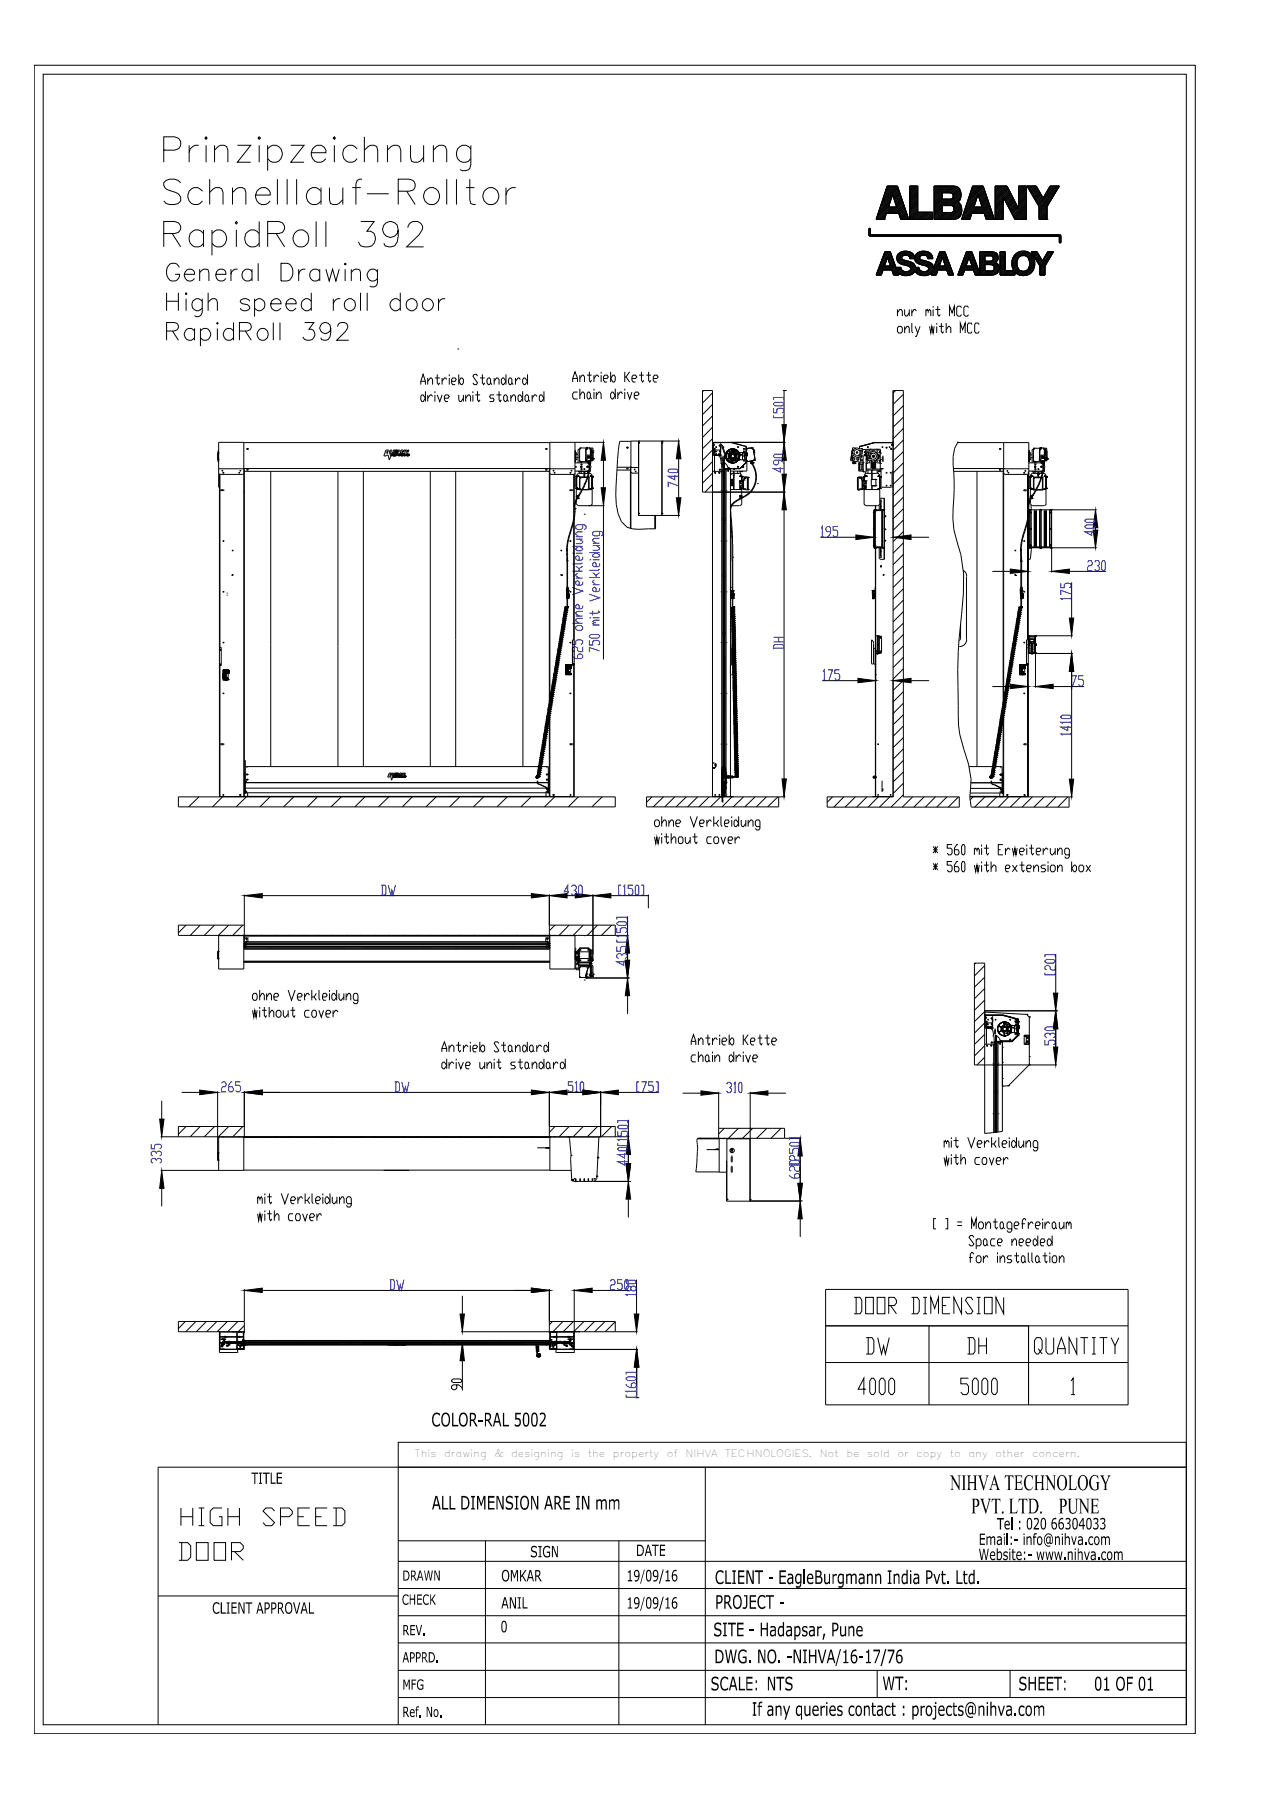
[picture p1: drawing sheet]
<svg xmlns="http://www.w3.org/2000/svg" width="210mm" height="297mm" viewBox="0 0 210 297" stroke-linecap="round" stroke-linejoin="round" font-family="sans-serif">
<defs><g id="words">
<g font-size="1.7">
<text x="68.5" y="240.4">This</text>
<text x="73.3" y="240.4">drawing</text>
<text x="81.6" y="240.4">&amp;</text>
<text x="84.3" y="240.4">designing</text>
<text x="94.3" y="240.4">is</text>
<text x="97" y="240.4">the</text>
<text x="101.2" y="240.4">property</text>
<text x="110.1" y="240.4">of</text>
<text x="113.1" y="240.4">NIHVA</text>
<text x="119.7" y="240.4">TECHNOLOGIES.</text>
<text x="135.3" y="240.4">Not</text>
<text x="139.7" y="240.4">be</text>
<text x="143.1" y="240.4">sold</text>
<text x="148.1" y="240.4">or</text>
<text x="151.2" y="240.4">copy</text>
<text x="156.7" y="240.4">to</text>
<text x="159.8" y="240.4">any</text>
<text x="164.3" y="240.4">other</text>
<text x="170.3" y="240.4">concern.</text>
</g>
</g></defs>
<!-- layer: 0 -->
<g fill="none" stroke="#000" stroke-width=".17">
<path d="M5.6 10.8h191.6v275.3h-191.6zM7.1 12.2h188.7v272.4h-188.7zM143.5 37.7l-.1 .2M143.6 39l-.2-.2v-1.1h.2v1h31.3l-.3 .3M143.6 37.9l-.2 .3M143.6 38.2l-.2 .3M143.6 38.5l-.2 .2M143.6 38.7l-.2 .2M143.6 37.8l-.2 .2M143.6 38.1l-.2 .2M143.6 38.4l-.2 .2M143.7 38.7l-.2 .3"/>
<path d="M143.8 38.7l-.2 .3h31.2v1.1h.3v-1.1M144 38.7l-.3 .3M144.1 38.7l-.2 .3M144.3 38.7l-.3 .3M144.4 38.7l-.2 .3M144.6 36.2h1.3M144.6 36.2l1.8-5.5h1.7l1.9 5.5M144.6 38.7l-.3 .3M144.7 38.7l-.2 .3M144.9 38.7l-.3 .3M145 38.7l-.2 .3M145.2 38.7l-.3 .3"/>
<path d="M145.3 38.7l-.2 .3M145.5 38.7l-.3 .3M145.6 38.7l-.2 .3M145.8 38.7l-.3 .3M145.9 36.2h.1M145.9 36.2l.4-1h2l.3 1M145.9 38.7l-.2 .3M146 36l-.2 .2M146.1 38.7l-.3 .3M146.1 35.7l-.5 .5M146.1 35.5l-.6 .7M146.2 38.7l-.2 .3"/>
<path d="M146.2 35.3l-.9 .9M146.4 38.7l-.3 .3M146.5 38.7l-.2 .3M146.5 30.7l-.1 .2M146.6 34.2l-2 2M146.7 34l-2.1 2M146.7 38.7l-.3 .3M146.7 30.7l-.4 .4M146.7 33.8l-2 2M146.8 33.5l-2 2.1M146.8 34.2l-2 2M146.8 38.7l-.2 .3"/>
<path d="M146.8 30.7l-.6 .6M146.9 33.3l-2 2.1M146.9 34.2l-2 2M147 33.1l-2.1 2M147 38.7l-.3 .3M147 30.7l-.9 .9M147 32.9l-2 2M147.1 32.7l-2 2M147.1 34.2l-2.1 2M147.1 38.7l-.2 .3M147.1 30.7l-1 1.1M147.2 32.4l-2 2"/>
<path d="M147.2 34.2l-2 2M147.2 32.2l-2 2M147.2 38.7l-.2 .3M147.3 32.1l.7 2.1h-1.4zM147.3 30.7l-1.3 1.3M147.4 34.2l-1 1M147.4 38.7l-.2 .3M147.4 30.7l-1.5 1.5M147.5 34.2l-1 1M147.5 38.7l-.2 .3M147.6 30.7l-1.8 1.7M147.7 34.2l-1 1"/>
<path d="M147.7 30.7l-1.9 2M147.7 38.7l-.2 .3M147.8 34.2l-1 1M147.8 38.7l-.2 .3M147.9 30.7l-2.2 2.2M148 30.7l-2.4 2.4M148 38.7l-.2 .3M148.1 30.7l-2.6 2.6M148.1 38.7l-.2 .3M148.2 30.8l-2.7 2.7M148.2 31l-2.8 2.8M148.2 31.1l-2.9 2.9"/>
<path d="M148.3 31.2l-1 .9M148.3 31.3l-1 1M148.3 38.7l-.2 .3M148.4 31.4l-1 1M148.4 31.5l-1 1M148.4 31.6l-.9 1M148.4 38.7l-.2 .3M148.5 31.7l-1 1M148.5 31.8l-1 1M148.6 32l-1.1 .9M148.6 32.1l-1 .9M148.6 38.7l-.2 .3"/>
<path d="M148.6 32.2l-1 1M148.6 36.2h1.4M148.6 32.3l-.9 1M148.7 32.4l-1 1M148.7 32.5l-.9 1M148.7 38.7l-.2 .3M148.8 32.6l-1 1M148.8 32.7l-1 1M148.9 32.9l-1.1 .9M148.9 38.7l-.3 .3M148.9 32.9l-1 1.1M148.9 33.1l-1 1"/>
<path d="M148.9 33.2l-1.9 2M149 33.3l-1.9 1.9M149 33.4l-1.8 1.8M149 38.7l-.2 .3M149.1 33.5l-1.7 1.7M149.1 33.6l-1.6 1.6M149.2 33.8l-1.5 1.4M149.2 38.7l-.3 .3M149.2 33.8l-1.4 1.4M149.2 34l-1.2 1.2M149.2 34.1l-1.1 1.1M149.3 34.2l-1 1"/>
<path d="M149.3 34.3l-.9 1M149.3 38.7l-.2 .3M149.4 34.4l-1 1M149.4 34.5l-1 1M149.5 34.6l-1.1 1.1M149.5 34.7l-1 1M149.5 38.7l-.3 .3M149.5 34.9l-1 1M149.6 35l-1 1M149.6 35.1l-1 1M149.6 35.2l-1 1M149.7 35.3l-.9 .9"/>
<path d="M149.7 38.7l-.3 .3M149.7 35.4l-.8 .8M149.7 35.5l-.6 .7M149.8 38.7l-.3 .3M149.8 35.6l-.6 .6M149.8 35.7l-.4 .5M149.9 35.9l-.4 .3M149.9 36l-.2 .2M149.9 36.1l-.1 .1M150 36.2h.1M150 38.7l-.3 .3M150.1 38.7l-.3 .3"/>
<path d="M150.3 38.7l-.3 .3M150.3 30.7l-.2 .1M150.4 38.7l-.3 .3M150.4 30.7l-.3 .3M150.6 38.7l-.3 .3M150.6 30.7l-.5 .4M150.7 38.7l-.3 .3M150.7 30.7l-.6 .6M150.8 38.7l-.2 .3M150.8 30.7l-.7 .7M151 38.7l-.3 .3M151 30.7l-.9 .9"/>
<path d="M151.1 38.7l-.2 .3M151.1 30.7l-1 1M151.3 38.7l-.3 .3M151.3 30.7l-1.2 1.1M151.4 30.7h-1.3v5.5h3.8v-1.2h-2.5M151.4 34.1l-1.3 1.3M151.4 34.4l-1.3 1.3M151.4 34.7l-1.3 1.3M151.4 38.7l-.2 .3M151.4 30.7l-1.3 1.3M151.4 31l-1.3 1.3M151.4 31.3l-1.3 1.3"/>
<path d="M151.4 31.6l-1.3 1.3M151.4 31.9l-1.3 1.3M151.4 32.5l-1.3 1.3M151.4 32.8l-1.3 1.3M151.4 33.7l-1.3 1.3M151.4 32.2l-1.3 1.3M151.4 33.1l-1.3 1.3M151.4 33.4l-1.3 1.3M151.4 34l-1.3 1.3M151.4 35l-1.1 1.2M151.4 30.7v4.3M151.4 30.9l-1.3 1.2"/>
<path d="M151.4 31.2l-1.3 1.2M151.4 31.5l-1.3 1.2M151.4 31.8l-1.3 1.2M151.4 32.1l-1.3 1.2M151.4 32.4l-1.3 1.2M151.4 32.7l-1.3 1.2M151.4 32.9l-1.3 1.3M151.4 33.2l-1.3 1.3M151.4 33.5l-1.3 1.3M151.4 33.8l-1.3 1.3M151.4 34.3l-1.3 1.3M151.4 34.6l-1.3 1.3"/>
<path d="M151.4 34.9l-1.3 1.3M151.6 38.7l-.2 .3M151.6 35l-1.2 1.2M151.7 38.7l-.2 .3M151.7 35l-1.1 1.2M151.9 38.7l-.2 .3M151.9 35l-1.2 1.2M152 38.7l-.2 .3M152 35l-1.2 1.2M152.2 38.7l-.3 .3M152.2 35l-1.2 1.2M152.3 35l-1.2 1.2"/>
<path d="M152.3 38.7l-.2 .3M152.5 38.7l-.3 .3M152.5 35l-1.2 1.2M152.6 38.7l-.2 .3M152.6 35l-1.2 1.2M152.8 38.7l-.3 .3M152.8 35l-1.2 1.2M152.9 35l-1.2 1.2M152.9 38.7l-.2 .3M153.1 35l-1.2 1.2M153.1 38.7l-.3 .3M153.2 38.7l-.2 .3"/>
<path d="M153.3 35l-1.3 1.2M153.4 35l-1.2 1.2M153.4 38.7l-.3 .3M153.5 38.7l-.2 .3M153.6 35l-1.3 1.2M153.7 35l-1.2 1.2M153.7 38.7l-.3 .3M153.8 38.7l-.2 .3M153.9 35l-1.2 1.2M153.9 36l-.2 .2M153.9 35.1l-1.1 1.1M153.9 35.3l-.9 .9"/>
<path d="M153.9 35.4l-.8 .8M153.9 35.7l-.5 .5M153.9 35.9l-.3 .3M153.9 36.2h.1M153.9 35.6l-.6 .6M154 38.7l-.3 .3M154.1 38.7l-.2 .3M154.3 30.7l-.2 .1M154.3 38.7l-.3 .3M154.4 38.7l-.3 .3M154.4 30.7l-.3 .3M154.6 30.7l-.5 .4"/>
<path d="M154.6 38.7l-.3 .3M154.7 38.7l-.3 .3M154.7 30.7l-.6 .6M154.9 30.7l-.8 .7M154.9 38.7l-.3 .3M155 38.7l-.3 .3M155 30.7l-.9 .9M155.2 30.7l-1.1 1M155.2 38.7l-.3 .3M155.3 38.7l-.2 .3M155.3 30.7l-1.2 1.1M155.5 34.4l-1.4 1.3"/>
<path d="M155.5 30.7l-1.4 1.3M155.5 31.9l-1.4 1.3M155.5 32.1l-1.4 1.2M155.5 32.2l-1.4 1.3M155.5 32.4l-1.4 1.3M155.5 32.5l-1.4 1.3M155.5 32.7l-1.4 1.3M155.5 32.8l-1.4 1.3M155.5 34l-1.4 1.3M155.5 34.1l-1.4 1.3M155.5 34.3l-1.4 1.3M155.5 34.6l-1.4 1.3"/>
<path d="M155.5 34.7l-1.4 1.3M155.5 34.9l-1.4 1.3M155.5 35l-1.2 1.2M155.5 38.7l-.3 .3M155.5 32.9l-1.4 1.4M155.6 35.1l-1.2 1.1M155.6 38.7l-.2 .3M155.6 30.7l-1.5 1.4M155.7 32.9l-1.6 1.5M155.7 35.1l-1.1 1.1M155.8 38.7l-.3 .3M155.8 30.7l-1.7 1.6"/>
<path d="M155.8 32.9l-1.7 1.7M155.9 35.1l-1.2 1.1M155.9 38.7l-.2 .3M155.9 30.7l-1.8 1.7M156 32.9l-1.9 1.8M156 35.1l-1.1 1.1M156.1 38.7l-.3 .3M156.1 30.7l-2 1.9M156.1 32.9l-2 2M156.2 35.1l-1.2 1.1M156.2 38.7l-.2 .3M156.2 30.7l-2.1 2"/>
<path d="M156.3 32.9l-2.2 2.1M156.3 35.1l-1.1 1.1M156.4 38.7l-.3 .3M156.4 30.7l-2.3 2.2M156.4 32.9l-2.3 2.3M156.5 35.1l-1.2 1.1M156.5 38.7l-.2 .3M156.5 30.7l-2.4 2.3M156.6 32.9l-1.1 1M156.6 35.1l-1.1 1.1M156.6 38.7l-.2 .3M156.7 30.7l-1.2 1.1"/>
<path d="M156.7 31.8h.2M156.7 32.9l-1 1M156.8 35.1l-1.2 1.1M156.8 30.7l-1.1 1.1M156.8 38.7l-.2 .3M156.9 31.8l.3 .2M156.9 32.9l-1.1 1M156.9 35.1l-1.1 1.1M156.9 38.7l-.2 .3M157 30.7l-1.2 1.1M157.1 32.8l-1.1 1.1M157.1 30.7l-1.1 1.1"/>
<path d="M157.1 35l-1.2 1.2M157.1 38.7l-.2 .3M157.2 32.8h.1M157.2 32.7h.1M157.2 32l.1 .5M157.2 35h.1M157.2 34h.1M157.2 34l-1.7-.1v1.2l1.7-.1M157.2 30.7l-1.1 1.1M157.2 38.7l-.2 .3M157.3 34.9h.1M157.3 34h.1"/>
<path d="M157.3 34.9l-.1 .1M157.3 34v.1M157.3 32.5l-.1 .2M157.3 34.1h.1M157.3 34.1l.1 .2M157.4 30.7h-3.3v5.5h3.3a1.48 1.48 0 0 0 1.2-.7M157.4 34.3l-.1 .6M157.4 30.7h.1M157.4 30.7l-1.1 1.1M157.4 38.7l-.2 .3M157.5 30.7a1.18 1.18 0 0 1 1.1 1.4M157.5 30.7l-1.1 1.1"/>
<path d="M157.5 38.7l-.2 .3M157.7 30.7l-1.1 1.1M157.7 38.7l-.2 .3M157.7 30.8l-1 1M157.8 38.7l-.2 .3M157.9 30.8l-1 1M158 30.9l-1 .9M158 38.7l-.3 .3M158.1 30.9l-1 1M158.1 33.4l-.7 .8M158.1 38.7l-.2 .3M158.2 31l-1 1"/>
<path d="M158.2 33.2l-.1 .1 .2 .2M158.3 33.5l.2 .3M158.3 31l-1.1 1.1M158.3 33.5l-.9 .8M158.3 31.1l-1 1.1M158.3 33.5l-.9 .9M158.3 38.7l-.3 .3M158.4 31.2l-1.1 1.1M158.4 33.6l-1 1M158.4 32.9l-1.1 1.2M158.4 32.9v.1M158.4 31.3l-1.1 1.2"/>
<path d="M158.4 38.7l-.2 .3M158.5 31.4l-1.4 1.4-1.6 .1v-1.1h1.2M158.5 33.7l-1.1 1.1M158.5 33.8l.2 .4M158.5 31.6l-2.4 2.3M158.5 32.7l-1.3 1.3M158.5 33.8l-2.4 2.4M158.6 31.7l-2.3 2.2M158.6 31.8l-2.2 2.1M158.6 31.9l-2 2M158.6 32.5l-1.4 1.5M158.6 33.9l-2.4 2.3"/>
<path d="M158.6 32.2l-.2 .7M158.6 32.1v.1M158.6 32.1l-1.9 1.8M158.6 32.2l-1.7 1.7M158.6 32.4l-1.6 1.5M158.6 34l-2.2 2.2M158.6 38.7l-.3 .3M158.6 34.1l-2.1 2.1M158.6 35.3l-.8 .8M158.7 34.9l-.2 .8-.4 .3M158.7 34.2v.4M158.7 34.2l-2 2"/>
<path d="M158.7 34.3l-1.9 1.9M158.7 34.5l-1.7 1.7M158.7 34.9l-1.2 1.3M158.7 35.1l-1.1 1.1M158.7 34.8v.1M158.7 34.6v.2M158.7 34.6l-1.6 1.6M158.7 34.8l-1.4 1.4M158.7 38.7l-.2 .3M158.9 38.7l-.3 .3M159 38.7l-.2 .3M159.2 38.7l-.3 .3"/>
<path d="M159.3 38.7l-.2 .3M159.5 38.7l-.3 .3M159.6 38.7l-.2 .3M159.8 38.7l-.3 .3M159.9 38.7l-.2 .3M160.1 38.7l-.3 .3M160.1 36.1l-.2 .1M160.2 35.8l-.4 .4M160.2 38.7l-.2 .3M160.2 35.6l-.5 .6M160.3 35.4l-.8 .8M160.4 38.7l-.3 .3"/>
<path d="M160.5 30.7h1.7l1.9 5.5h-1.4l-.3-1h-2l-.4 1h-1.3zM160.5 30.7h.1M160.5 38.7l-.2 .3M160.7 38.7l-.3 .3M160.7 30.7l-.3 .3M160.7 34.1l-2 2M160.8 34.2l-2 2M160.8 33.9l-2 2M160.8 38.7l-.2 .3M160.8 30.7l-.5 .5M160.9 33.6l-2.1 2.1M160.9 34.2l-2 2"/>
<path d="M160.9 33.4l-2 2M161 38.7l-.3 .3M161 30.7l-.7 .7M161 33.2l-2 2M161.1 34.2l-2 2M161.1 33l-2 2M161.1 30.7l-.9 .9M161.1 38.7l-.2 .3M161.2 32.8l-2.1 2M161.2 32.5l-2 2.1M161.2 34.2l-2 2M161.3 38.7l-.3 .3"/>
<path d="M161.3 32.3l-2 2M161.3 30.7l-1.2 1.1M161.4 34.2l-2 2M161.4 32.1l.7 2.1h-1.4zM161.4 30.7l-1.4 1.4M161.4 38.7l-.2 .3M161.6 38.7l-.3 .3M161.6 34.2l-1.1 1M161.6 30.7l-1.6 1.6M161.7 34.2l-1 1M161.7 30.7l-1.8 1.8M161.7 38.7l-.2 .3"/>
<path d="M161.9 38.7l-.3 .3M161.9 34.2l-1.1 1M161.9 30.7l-2.1 2M162 34.2l-1 1M162 30.7l-2.3 2.3M162 38.7l-.2 .3M162.2 38.7l-.3 .3M162.2 30.7l-2.5 2.5M162.2 30.8l-2.6 2.6M162.3 30.9l-2.8 2.7M162.3 31l-2.9 2.9M162.3 38.7l-.2 .3"/>
<path d="M162.4 31.1l-3 3M162.4 31.2l-1 1M162.4 31.3l-.9 1M162.4 38.7l-.2 .3M162.5 31.6l-1 .9M162.5 31.5l-1 .9M162.5 31.7l-.9 1M162.6 31.8l-1 1M162.6 31.9l-1 1M162.6 38.7l-.2 .3M162.7 32l-1 1M162.7 32.1l-1 1"/>
<path d="M162.7 32.2l-.9 1M162.7 38.7l-.2 .3M162.8 32.4l-1 .9M162.8 32.4l-1 1M162.8 32.6l-.9 .9M162.9 32.7l-1 1M162.9 32.8l-1 1M162.9 38.7l-.2 .3M163 32.9l-1 1M163 33l-1 1M163 33.1l-.9 1M163 38.7l-.2 .3"/>
<path d="M163.1 33.2l-2 2M163.1 33.3l-1.8 1.9M163.2 33.6l-1.6 1.6M163.2 33.5l-1.8 1.7M163.2 33.7l-1.5 1.5M163.2 38.7l-.2 .3M163.3 33.8l-1.4 1.4M163.3 33.9l-1.3 1.3M163.3 34l-1.1 1.2M163.3 38.7l-.2 .3M163.4 34.1l-1.1 1.1M163.4 34.2l-1 1"/>
<path d="M163.5 34.3l-1.1 1.1M163.5 38.7l-.2 .3M163.5 34.5l-1 .9M163.5 34.6l-1 1M163.5 34.7l-.9 1M163.6 34.8l-1 1M163.6 34.9l-1 1M163.7 38.7l-.3 .3M163.7 35l-1 1M163.7 35.1l-1 1M163.8 35.2l-1 1M163.8 38.7l-.3 .3"/>
<path d="M163.8 35.4l-.9 .8M163.8 35.4l-.7 .8M163.8 35.6l-.5 .6M163.9 35.7l-.5 .5M163.9 35.8l-.4 .4M164 35.9l-.3 .3M164 38.7l-.3 .3M164 36l-.2 .2M164.1 36.1l-.1 .1M164.1 38.7l-.3 .3M164.2 30.7h2l1.9 3.7v-3.7h1.3v5.5h-1.9l-2-3.7v3.7h-1.3zM164.3 38.7l-.3 .3"/>
<path d="M164.4 38.7l-.3 .3M164.4 30.7l-.2 .2M164.6 38.7l-.3 .3M164.6 30.7l-.4 .3M164.7 38.7l-.3 .3M164.7 30.7l-.5 .5M164.9 38.7l-.3 .3M164.9 30.7l-.7 .6M165 38.7l-.3 .3M165 30.7l-.8 .8M165.2 38.7l-.3 .3M165.2 30.7l-1 .9"/>
<path d="M165.3 38.7l-.3 .3M165.3 30.7l-1.1 1.1M165.5 38.7l-.3 .3M165.5 30.7l-1.3 1.2M165.5 33.3l-1.3 1.3M165.5 33l-1.3 1.3M165.5 33.6l-1.3 1.3M165.5 33.9l-1.3 1.3M165.5 34.2l-1.3 1.3M165.5 34.5l-1.3 1.3M165.5 34.9l-1.2 1.3M165.5 35.2l-.9 1"/>
<path d="M165.5 35.4l-.8 .8M165.5 36.1v.1M165.5 35.8l-.3 .4M165.5 36l-.2 .2M165.5 32.7l-1.3 1.3M165.5 35.5l-.6 .7M165.5 32.6l-1.3 1.2M165.5 32.9l-1.3 1.2M165.5 33.2l-1.3 1.2M165.5 33.5l-1.3 1.2M165.5 33.8l-1.3 1.2M165.5 34.1l-1.3 1.2"/>
<path d="M165.5 34.3l-1.3 1.3M165.5 34.6l-1.3 1.3M165.5 34.8l-1.3 1.3M165.5 35.1l-1.1 1.1M165.5 35.7l-.5 .5M165.6 38.7l-.3 .3M165.6 30.7l-1.4 1.4M165.7 38.7l-.2 .3M165.7 30.7l-1.5 1.5M165.9 38.7l-.2 .3M165.9 30.7l-1.7 1.7M166 30.7l-1.8 1.8"/>
<path d="M166 38.7l-.2 .3M166.2 30.7l-2 2M166.2 38.7l-.2 .3M166.2 30.8l-2 2M166.3 30.9l-2.1 2M166.3 31l-2.1 2.1M166.3 38.7l-.2 .3M166.4 31.1l-2.2 2.1M166.4 31.2l-2.2 2.2M166.5 38.7l-.2 .3M166.5 31.3l-2.3 2.2M166.6 31.4l-2.4 2.3"/>
<path d="M166.6 31.5l-1.1 1M166.6 38.7l-.2 .3M166.6 31.6l-1 1.1M166.7 31.7l-1 1M166.7 31.8l-1 1M166.8 38.7l-.2 .3M166.8 31.9l-1.1 1M166.8 32l-1 1M166.9 32.1l-1 1M166.9 32.2l-1 1M166.9 38.7l-.2 .3M167 32.3l-1 1"/>
<path d="M167.1 38.7l-.3 .3M167.1 32.4l-1.1 1M167.1 32.5l-1 1M167.1 32.6l-1 1M167.2 32.7l-1 1M167.2 32.8l-1 1M167.2 38.7l-.2 .3M167.3 32.9l-1 1M167.4 33l-1.1 1M167.4 33.1l-1 1M167.4 38.7l-.3 .3M167.4 33.2l-1 1"/>
<path d="M167.5 33.3l-1 1M167.5 38.7l-.2 .3M167.5 33.4l-1 1M167.6 33.5l-1 1M167.7 33.6l-1.1 1M167.7 33.7l-1 1M167.7 38.7l-.3 .3M167.7 33.8l-1 1M167.8 33.9l-1 1M167.8 38.7l-.2 .3M167.9 34l-1.1 1M167.9 34.1l-1 1"/>
<path d="M168 34.2l-1.1 1M168 34.3l-1 1M168 38.7l-.3 .3M168 34.3l-1 1.1M168.1 38.7l-.2 .3M168.2 30.7h-.1M168.3 38.7l-.3 .3M168.3 30.7l-.2 .2M168.4 38.7l-.2 .3M168.5 30.7l-.4 .3M168.6 38.7l-.3 .3M168.6 30.7l-.5 .5"/>
<path d="M168.7 38.7l-.2 .3M168.8 30.7l-.7 .6M168.9 38.7l-.3 .3M168.9 30.7l-.8 .8M169 38.7l-.2 .3M169.1 30.7l-1 .9M169.2 38.7l-.3 .3M169.2 30.7l-1.1 1.1M169.3 38.7l-.2 .3M169.3 30.7l-1.2 1.2M169.4 31.1l-1.3 1.3M169.4 31.4l-1.3 1.3"/>
<path d="M169.4 32.3l-1.3 1.3M169.4 32.6l-1.3 1.3M169.4 32.9l-1.3 1.3M169.4 33.3l-2.3 2.3M169.4 32l-1.3 1.3M169.4 33.6l-2.2 2.2M169.4 33.8l-2.1 2.1M169.4 33.9l-2 2.1M169.4 34.2l-2 2M169.4 34.4l-1.8 1.8M169.4 34.5l-1.7 1.7M169.4 34.7l-1.5 1.5"/>
<path d="M169.4 34.8l-1.4 1.4M169.4 35.1l-1.1 1.1M169.4 35.4l-.8 .8M169.4 35.6l-.6 .6M169.4 35.7l-.5 .5M169.4 35.9l-.3 .3M169.4 36l-.2 .2M169.4 36.2h-.1M169.4 35l-1.2 1.2M169.4 35.3l-.9 .9M169.4 30.8l-1.3 1.3M169.4 31.7l-1.3 1.3"/>
<path d="M169.4 33.5l-2.2 2.2M169.4 31l-1.3 1.2M169.4 31.3l-1.3 1.2M169.4 31.6l-1.3 1.2M169.4 31.8l-1.3 1.3M169.4 32.1l-1.3 1.3M169.4 32.4l-1.3 1.3M169.4 32.7l-1.3 1.3M169.4 33l-1.3 1.3M169.4 33.2l-2.3 2.3M169.4 34.1l-2 2M169.5 30.7h.1"/>
<path d="M169.5 30.7h1.5M169.5 38.7l-.3 .3M169.5 30.7l2 3.4M169.6 38.7l-.2 .3M169.6 30.7v.1M169.8 30.7l-.2 .2M169.8 38.7l-.3 .3M169.9 38.7l-.2 .3M169.9 30.7l-.3 .3M170.1 38.7l-.3 .3M170.1 30.7l-.4 .4M170.2 38.7l-.2 .3"/>
<path d="M170.2 30.7l-.4 .5M170.4 38.7l-.3 .3M170.4 30.7l-.6 .6M170.5 38.7l-.2 .3M170.5 30.7l-.6 .6M170.7 38.7l-.3 .3M170.7 30.7l-.8 .7M170.8 38.7l-.2 .3M170.8 30.7l-.8 .9M171 38.7l-.3 .3M171 30.7l1.1 2M171 30.7l-1 .9"/>
<path d="M171 30.8l-.9 .9M171.1 30.9l-.9 .9M171.1 38.7l-.2 .3M171.2 31l-1 .9M171.2 31l-.9 1M171.3 31.2l-1 .9M171.3 38.7l-.3 .3M171.3 31.3l-.9 .9M171.4 31.3l-1 1M171.4 38.7l-.2 .3M171.4 31.4l-.9 1M171.5 34.1v2.1h1.3"/>
<path d="M171.5 31.6l-1 .9M171.5 31.6l-.9 1M171.5 38.7l-.2 .3M171.6 31.7l-.9 1M171.6 31.8l-.9 1M171.7 31.9l-1 1M171.7 38.7l-.2 .3M171.8 32l-1 .9M171.8 32.1l-.9 .9M171.8 38.7l-.2 .3M171.8 32.2l-.9 .9M171.9 32.3l-.9 .9"/>
<path d="M172 32.4l-1 .9M172 38.7l-.2 .3M172 32.5l-.9 .9M172.1 32.6l-1 .9M172.1 32.7l1.2-2h1.5l-2 3.4v2.1M172.1 32.7l-.9 .9M172.1 38.7l-.2 .3M172.3 38.7l-.2 .3M172.4 38.7l-.2 .3M172.6 38.7l-.2 .3M172.7 38.7l-.2 .3M172.8 36.2h.1"/>
<path d="M172.8 34.3l-1.3 1.3M172.8 34.6l-1.3 1.3M172.8 34.9l-1.3 1.3M172.8 35l-1.2 1.2M172.8 35.2l-1.1 1M172.8 35.3l-.9 .9M172.8 35.4l-.8 .8M172.8 35.6l-.6 .6M172.8 35.9l-.3 .3M172.8 36l-.2 .2M172.8 34.1l-1.3 1.3M172.8 34.4l-1.3 1.3"/>
<path d="M172.8 34.7l-1.3 1.3M172.8 35.7l-.5 .5M172.9 38.7l-.3 .3M173 33.8l-1.5 1.5M173 38.7l-.2 .3M173.2 38.7l-.3 .3M173.2 33.4l-1.7 1.7M173.3 38.7l-.2 .3M173.4 30.7l-.2 .1M173.4 33l-1.9 1.9M173.5 38.7l-.3 .3M173.5 30.7l-.5 .5"/>
<path d="M173.6 38.7l-.2 .3M173.7 30.7l-.9 .9M173.7 32.7l-2.2 2.1M173.8 38.7l-.3 .3M173.8 30.7l-1.2 1.2M173.9 32.3l-2.4 2.3M173.9 38.7l-.2 .3M174 30.7l-1.6 1.5M174.1 38.7l-.3 .3M174.1 31.9l-2.6 2.6M174.1 30.7l-1.9 1.9M174.2 38.7l-.2 .3"/>
<path d="M174.3 30.7l-3 3M174.3 31.5l-2.8 2.8M174.4 38.7l-.3 .3M174.4 30.7l-3.1 3.1M174.6 30.7l-3.3 3.2M174.6 31.2l-3.1 3M174.6 38.7l-.3 .3M174.7 38.7l-.3 .3M174.7 30.7l-3.3 3.3M174.8 30.8l-3.3 3.3M174.9 38.7l.2 .2M175 38.8l-.3 .2"/>
<path d="M175 38.9l-.2 .2M175.1 39.1l-.3 .3M175.1 39.4l-.3 .3M175.1 39.6l-.3 .2M175.1 39.7l-.3 .3M175.1 39.9l-.2 .2M175.1 39l-.3 .2M175.1 39.3l-.3 .2M75.5 57.6h.1M145.4 45.4h.1M145.5 45.1l-.2 .3M145.6 44.9l-.5 .5"/>
<path d="M145.7 44.6l-.7 .8M146 43.9l-1.4 1.4M146 43.7l-1.3 1.3M146.1 41.5l-.1 .2M146.1 43.5l-1.3 1.3M146.1 43.9l-1.4 1.5M146.2 43.3l-1.3 1.2M146.3 41.5l-.4 .4M146.3 43.9l-1.5 1.5M146.3 43l-1.3 1.3M146.4 42.8l-1.3 1.3M146.4 41.5l-.6 .6"/>
<path d="M146.4 42.6l-1.2 1.2M146.4 42.5h.1M146.4 43.9l-.6 .6M146.4 42.5l.6 1.4h-1.1zM146.6 41.5l-.9 .9M146.6 43.9l-.7 .6M146.7 41.5l-1.1 1.1M146.7 43.9l-.6 .6M146.9 43.9l-.7 .6M146.9 41.5l-1.4 1.4M146.9 41.6l-1.5 1.5M147 41.8l-1.7 1.6"/>
<path d="M147 41.8l-1.7 1.8M147 42l-.5 .5M147.1 42.1l-.6 .5M147.1 42.2l-.6 .5M147.2 44.5h-1.5l-.3 .9h-.8l1.4-3.9h.9l.9 2.6h.9l.1 .4 .1 .2M147.2 44.5l.3 .9h.9l-.2-.4 .3 .3M147.2 42.3l-.6 .6M147.2 42.4l-.6 .6M147.2 42.5l-.5 .6M147.3 42.6l-.6 .6M147.3 42.7l-.6 .6M147.4 42.8l-.6 .6"/>
<path d="M147.4 42.9l-.6 .6M147.5 43l-.6 .6M147.5 43.2l-.6 .5M147.5 43.2l-.6 .7M147.6 43.4l-1.2 1.1M147.6 43.4l-1.1 1.1M147.7 43.6l-1 .9M147.7 43.7l-.8 .8M147.8 43.8l-.8 .7M147.8 43.9l-.6 .6M147.8 44l-.6 .6M147.9 44.1l-.7 .7"/>
<path d="M148 44.1l-.7 .7M148 42.8l.2 .5M148.1 42l-.1 .8M148.2 44.1l-.9 .9M148.2 45.1l-.3 .3M148.2 43.3l.6 .3 1.2 .4M148.3 45.2l-.2 .2M148.3 45.3l-.1 .1M148.3 44.1l-1 1M148.5 41.7l-.4 .4M148.5 44.1l-1.1 1.1M148.5 45.3l.7 .2"/>
<path d="M148.6 44.1l-1.2 1.2M148.7 44.2l-1.2 1.2M148.7 44.3l-1.1 1.1M148.7 44.4l-.9 1M148.8 44.5l-.5 .6M148.8 41.6l-.8 .7M148.8 42.7l-.6 .6M148.8 42.7l.7 .3M148.8 42.4l-.7 .7M148.8 42.6l-.6 .6M148.9 44.6l-.5 .5M148.9 42.8l-.6 .6"/>
<path d="M148.9 44.7l-.5 .5M148.9 44.7h.1M149 41.5l-1 1M149 41.5l-.7 .4M149 41.5h1.1l.6 .5M149 42.9l-.6 .5M149 44.7l.2 .1M149 44.7l-.5 .6M149.1 42.9l-.6 .6M149.2 44.8l-.6 .5M149.2 44.8h.3M149.2 41.5l-1.2 1.1"/>
<path d="M149.2 42.9l-.6 .6M149.3 44.8l-.6 .6M149.3 42.1l-.4 .2-.1 .4M149.3 42.1h.4M149.3 41.5l-1.3 1.3M149.3 43l-.6 .6M149.4 44.8l-.6 .6M149.5 43l-.7 .6M149.5 43l.2 .1M149.5 41.5l-1.5 1.4M149.5 43l-.6 .7M149.5 44.8l-.6 .6"/>
<path d="M149.6 41.5l-1.5 1.5M149.7 43.1l-.7 .6M149.7 43.1l.3 .1M149.7 42.1l.2 .1M149.7 44.8l-.6 .6M149.7 41.5l-.6 .7M149.8 43.1l-.6 .6M149.9 41.5l-.6 .6M149.9 44.8l-.7 .7M149.9 43.1l-.6 .6M149.9 42.2l.2 .3M150 41.5l-.6 .6"/>
<path d="M150 44l.3 .3M150 43.2l.7 .2 .3 .5M150 43.2l-.6 .6M150.1 42.5v.2h.8M150.1 43.2l-.6 .6M150.1 41.5l-.5 .6M150.2 41.6l-.5 .5M150.3 44.3l-.1 .3-.7 .2M150.3 43.2l-.7 .6M150.3 41.7l-.5 .5M150.4 43.3l-.7 .6M150.4 41.7l-.5 .5"/>
<path d="M150.5 43.3l-.6 .6M150.5 41.8l-.5 .5M150.6 43.4l-.6 .6M150.6 41.8l-.6 .6M150.7 41.9l-.6 .6M150.7 42l.1 .2M150.7 42l-.6 .6M150.7 43.5l-.6 .6M150.8 42.1l-.6 .6M150.8 43.5l-.6 .7M150.8 42.2l-.5 .5M150.9 42.3l-.4 .4"/>
<path d="M150.9 43.6l-.6 .7M150.9 42.4l-.3 .3M150.9 42.7l.1 .3M150.9 42.5l-.1 .2M150.9 43.7l-.6 .7M151 43.8l-1.7 1.7M151 43.9l.1 .2h.6v.4l.2 .2M151 43l.2 .3M151 43.9l-1.5 1.6M151.1 44l-1.5 1.5M151.1 44.1l-1.3 1.4M151.2 43.3l.3 .2"/>
<path d="M151.3 45.1l-.3-.3a1.76 1.76 0 0 1-1.8 .7M151.3 45.1l.6 .3M151.3 44.1l-1.3 1.3M151.4 44.1l-1.2 1.3M151.5 43.5l.3 .1M151.5 41.7l-.4 .4M151.6 44.1l-1.2 1.2M151.7 44.2l-.7 .6M151.7 44.3l-.6 .6M151.7 44.5l-.6 .5M151.8 41.5l-.8 .8M151.8 41.5l-.5 .3-.4 .8-.1-.4"/>
<path d="M151.8 43.6l1.1 .3 .3 .3-.1 .4-.3 .2h-.6M151.8 42.4l-.7 .7M151.8 42.6l-.7 .6M151.8 44.5l-.6 .6M151.8 42.7l-.6 .6M151.8 44.6l-.5 .5M151.9 42.8l-.6 .6M151.9 45.4l.9 .1M151.9 44.7l.3 .1M151.9 44.7l-.5 .5M151.9 42.9l-.5 .5M152 41.5l-1 1"/>
<path d="M152 41.5h-.2M152 44.7l-.5 .6M152.1 42.9l.3 .1M152.1 42.9l-.6 .6M152.1 44.8l-.5 .5M152.2 41.5l-1.3 1.2M152.2 41.5h-.2M152.2 41.5h.9l.4 .3M152.2 42.9l-.6 .6M152.2 44.8l-.5 .6M152.3 43l-.6 .6M152.3 41.5l-1.3 1.3"/>
<path d="M152.4 44.8l-.6 .6M152.4 43l.6 .2M152.4 43l-.6 .6M152.5 41.5l-1.5 1.4M152.5 43l-.6 .7M152.5 44.8l-.6 .6M152.6 41.5l-1.6 1.5M152.7 42.1a.59 .59 0 0 0-.6 0 .59 .59 0 0 0-.3 .6l.3 .2M152.7 42.1l.1 .1M152.7 43.1l-.7 .6M152.7 44.8l-.7 .6M152.8 41.5l-.7 .7"/>
<path d="M152.8 43.1l-.7 .6M152.8 42.2h.1M152.9 42.2l.1 .3M152.9 41.5l-.7 .6M152.9 43.1l-.7 .6M152.9 44.8l-.7 .7M153 45.4l-.2 .1M153 41.5l-.6 .6M153 43.2h.1M153 43.2l-.6 .6M153.1 41.6l-.6 .5M153.1 43.2l.3 .1"/>
<path d="M153.1 43.2l-.6 .6M153.2 41.6l-.5 .5M153.2 43.2l-.6 .6M153.3 41.7l-.5 .5M153.3 43.3l-.6 .6M153.4 41.7l-.5 .5M153.4 43.3l.3 .2M153.4 43.3l-.6 .6M153.5 41.8a1.07 1.07 0 0 1 .4 .9h-.8l-.1-.2M153.5 41.8l-.5 .5M153.6 41.8l-.6 .6M153.6 43.4l-.7 .6"/>
<path d="M153.6 41.9l-.6 .6M153.6 43.4l-.6 .6M153.7 43.5l.2 .1M153.7 42l-.6 .6M153.7 43.5l-.6 .6M153.8 42.1l-.6 .6M153.8 43.6l-.6 .6M153.8 42.2l-.5 .5M153.9 42.3l-.4 .4M153.9 43.6l-.7 .7M153.9 42.4l-.3 .3M153.9 42.6l-.1 .1"/>
<path d="M153.9 43.7l-.7 .7M154 43.8l-1.7 1.7M154 44l-1.5 1.5M154 44l-1.4 1.5M154.1 44.2l-1.3 1.3M154.6 45.2l-.2 .2M154.6 44.9l-.4 .5M154.7 44.7l-.7 .7M155 43.8l-1.4 1.4-.6 .2M155.1 43.9l-1.5 1.5M155.1 43.6l-1.7 1.7M155.2 41.5l-.2 .3"/>
<path d="M155.2 43.3l-2 2.1M155.3 43.9l-1.6 1.5M155.3 43.1l-2.3 2.3M155.3 41.5l-.4 .5M155.4 42.9l-1.3 1.3M155.4 43.9l-1.5 1.5M155.5 42.6l-1.3 1.3M155.5 42.5h.1M155.5 42.5l.5 1.4h-1zM155.5 41.5l-.7 .7M155.5 43.9l-.6 .6M155.6 41.5l-.9 1"/>
<path d="M155.7 43.9l-.7 .6M155.8 41.5l-1.1 1.2M155.8 43.9l-.6 .6M155.9 41.5h-.8l-1 2.8-.2-.7M155.9 41.5l1.5 3.9h-.9l-.3-.9M155.9 41.5l-1.4 1.4M156 41.7l-1.6 1.5M156 43.9l-.7 .6M156 41.8l-1.6 1.6M156.1 41.9l-1.8 1.8M156.1 42l-.6 .6M156.1 42.1l-.5 .6"/>
<path d="M156.2 42.2l-.6 .6M156.2 44.5h-1.4l-.3 .9h-.9l.2-.4M156.2 42.3l-.6 .6M156.3 42.4l-.6 .6M156.3 42.5l-.6 .6M156.4 42.6l-.6 .6M156.4 42.7l-.6 .6M156.4 42.9l-.6 .5M156.5 42.9l-.6 .7M156.5 43.1l-.6 .6M156.6 43.2l-.6 .6M156.6 43.3l-.6 .6"/>
<path d="M156.6 43.4l-1.1 1.1M156.7 43.5l-1.1 1M156.7 43.6l-.9 .9M156.8 43.7l-.9 .8M156.8 43.8l-.7 .7M156.9 43.9l-.7 .6M156.9 44l-.6 .7M156.9 44.2l-.6 .6M156.9 44.3l-.5 .6M157 44.4l-.6 .6M157 44.5l-.6 .6M157.1 44.6l-.7 .6"/>
<path d="M157.1 44.7l-.6 .6M157.2 44.8l-.6 .6M157.2 44.9l-.5 .5M157.2 45l-.3 .4M157.3 45.1l-.3 .3M157.3 45.2l-.1 .2M157.4 45.4h-.1M158.9 45.3l-.1 .1M159 45.1l-.3 .3M159.1 44.8l-.6 .6M159.2 44.6l-.8 .8M159.4 43.9l-1.3 1.3"/>
<path d="M159.5 43.7l-1.3 1.3M159.5 41.5v.1M159.6 43.4l-1.3 1.3M159.6 43.9l-1.5 1.5M159.7 43.2l-1.3 1.3M159.7 41.5l-.3 .3M159.7 43.9l-1.5 1.5M159.7 43l-1.2 1.3M159.8 42.7l-1.2 1.3M159.8 41.5l-.5 .6M159.9 43.9l-.7 .6M159.9 42.5h.1"/>
<path d="M159.9 42.5l.5 1.4h-1M159.9 42.5l-.5 1.4M160 41.5l-.8 .8M160 43.9l-.6 .6M160.1 41.5l-1 1.1M160.2 43.9l-.7 .6M160.3 41.5l-1.3 1.3M160.3 43.9l-.6 .6M160.4 41.6l-1.5 1.5M160.4 41.7l-1.6 1.6M160.5 41.8l-1.8 1.7M160.5 41.9l-1.9 1.9"/>
<path d="M160.5 42l-.6 .6M160.6 42.1l-.6 .6M160.6 42.3l-.6 .5M160.7 42.3l-.6 .6M160.7 42.5l-.6 .6M160.8 42.6l-.6 .6M160.8 42.7l-.6 .6M160.8 42.8l-.6 .6M160.8 42.9l-.6 .6M160.9 43l-.6 .6M160.9 45.4h2.9M160.9 43.1l-.6 .6"/>
<path d="M161 43.2l-.6 .6M161 43.3l-1.2 1.2M161.1 43.4l-1.2 1.1M161.1 43.5l-1 1M161.1 43.7l-.9 .8M161.2 43.7l-.8 .8M161.2 43.9l-.7 .6M161.3 44l-.7 .6M161.3 44.1l-.6 .6M161.3 44.2l-.6 .6M161.4 44.3l-.6 .6M161.4 44.4l-.6 .7"/>
<path d="M161.5 44.5l-.7 .6M161.5 44.6l-.6 .7M161.6 44.8l-.7 .6M161.6 44.8l-.5 .6M161.6 45l-.4 .4M161.8 41.5l-.1 .1M161.9 41.5l-.2 .3M162.1 41.5l-.4 .4M162.2 41.5l-.5 .6M162.4 41.5l-.7 .7M162.5 41.5l-.8 .9M162.5 44.2l-1.2 1.2"/>
<path d="M162.5 44.5l-.9 .9M162.5 42.3l-.8 .8M162.5 42.4l-.8 .9M162.5 42.6l-.8 .8M162.5 42.7l-.8 .9M162.5 42.9l-.8 .8M162.5 43l-.8 .9M162.5 43.7l-.8 .9M162.5 43.9l-.8 .9M162.5 44l-.8 .9M162.5 44.3l-1 1.1M162.5 44.6l-.7 .8"/>
<path d="M162.6 43.1l-.9 .9M162.6 44.7l-.7 .7M162.7 41.5l-1 1M162.7 43.1l-1 1.1M162.7 44.7l-.6 .7M162.8 41.5l-1.1 1.2M162.9 43.1l-1.2 1.2M162.9 44.7l-.7 .7M163 41.5l-1.3 1.3M163 43.1l-1.3 1.4M163 44.7l-.6 .7M163.1 41.5l-1.4 1.5"/>
<path d="M163.2 44.7l-.7 .7M163.2 43.1l-.6 .6M163.3 41.5l-.7 .7M163.3 43.1l-.6 .6M163.3 44.7l-.6 .7M163.4 41.5l-.7 .7M163.5 44.7l-.7 .7M163.5 43.1l-.6 .6M163.5 41.5l-.6 .7M163.6 42.2h-1.1v.9l1.2-.1M163.6 42.2l.2 .1M163.7 44.7l-.7 .7"/>
<path d="M163.7 41.5l-.7 .7M163.7 43l-.7 .7M163.8 42.3v.6M163.8 41.6l-.6 .6M164 41.6l-.7 .6M164 43.9l-.2-.2h-1.3v1l1.4-.1M164 43.9l.1 .4M164.1 44.3l-.2 .3M164.1 41.6l-2.4-.1v3.6l-1.3-3.6h-.9l-1.5 3.9h.9l.3-.9h1.4l.3 .9M164.1 41.6l.3 .2M164.1 41.6l-.6 .6M164.2 41.7l-.6 .5"/>
<path d="M164.3 43.3l-.5 .5M164.3 41.7l-.6 .6M164.4 41.8l.2 .2M164.4 41.8l-.6 .5M164.4 43.4l-.5 .4M164.5 43.4l-.5 .5M164.5 41.8l-.7 .6M164.5 41.9l-.6 .7M164.6 43.5l.1 .2M164.6 43.5l-.5 .5M164.6 42l.1 .3M164.6 42l-.7 .7"/>
<path d="M164.6 42.1l-.9 .9M164.6 43.6l-.5 .6M164.7 42.8l-.5 .5 .4 .2M164.7 42.3v.3M164.7 42.2l-1.5 1.5M164.7 42.3l-1.3 1.4M164.7 42.8l-.9 .9M164.7 42.6l-1.1 1.1M164.7 43.7l-.6 .6M164.7 42.6v.2M164.7 43.7h.1M164.7 42.5l-1.2 1.2"/>
<path d="M164.8 43.7l-1.7 1.7M164.8 44.8l-.4 .4M164.8 43.7a1.1 1.1 0 0 1-1 1.7M164.8 43.8l-1.5 1.6M164.9 44l-1.5 1.4M164.9 44.5l-.8 .8M164.9 44.1l-1.3 1.3M164.9 44.4l-1 1M164.9 44.2l-1.1 1.2M165 41.5h.1M165 41.5v3.9h2.5v-.5l.7 .5M165 41.5h.9v3.2h1.4"/>
<path d="M165.2 41.5l-.2 .2M165.3 41.5l-.3 .3M165.5 41.5l-.5 .5M165.6 41.5l-.6 .6M165.8 41.5l-.8 .8M165.9 41.6l-.9 .8M165.9 41.8l-.9 .8M165.9 41.9l-.9 .9M165.9 42.1l-.9 .8M165.9 42.2l-.9 .9M165.9 42.3l-.9 .9M165.9 42.5l-.9 .9"/>
<path d="M165.9 42.6l-.9 .9M165.9 42.8l-.9 .9M165.9 42.9l-.9 .9M165.9 43.1l-.9 .9M165.9 43.2l-.9 .9M165.9 43.4l-.9 .9M165.9 43.5l-.9 .9M165.9 43.7l-.9 .8M165.9 43.8l-.9 .9M165.9 44l-.9 .8M165.9 44.1l-.9 .9M165.9 44.3l-.9 .8"/>
<path d="M165.9 44.4l-.9 .9M165.9 44.6l-.8 .8M165.9 44.7l-.7 .7M166.1 44.7l-.7 .7M166.3 44.7l-.8 .7M166.4 44.7l-.7 .7M166.6 44.7l-.8 .7M166.7 44.7l-.7 .7M166.8 44.7l-.7 .7M167 43.2l.1 1.1M167 44.7l-.7 .7M167.1 42.8l-.1 .4"/>
<path d="M167.1 44.3l.2 .4M167.1 42.6v.2M167.1 44.7l-.7 .7M167.3 44.7l-.7 .7M167.3 42.3l-.2 .3M167.5 45.1l-.4 .3M167.5 45.2l-.2 .2M167.5 45.4h-.1M167.8 43.7l.1 .3M167.8 41.8l-.5 .5M167.8 43.2l-.8 .8M167.8 43.4l-.7 .7"/>
<path d="M167.8 43.5l-.7 .8M167.8 43.7l-.7 .7M167.9 43l-.9 .9M167.9 43.8l-.7 .7M167.9 43.9l-.7 .6M167.9 44l.3 .5 .3 .2M167.9 44l-.6 .7M168 42.8l-1 1M168 44.2l-1.3 1.2M168 44.3l-1.2 1.1M168 44.3l-1 1.1M168.1 42.5l-1.1 1.1"/>
<path d="M168.1 41.6l-1 1M168.1 44.4l-.5 .6M168.2 45.4l.5 .1M168.2 44.5l-.5 .6M168.3 44.6l-.6 .5M168.3 41.5l-1.2 1.3M168.4 44.6l-.6 .6M168.5 44.7l.2 .1M168.5 44.7l-.6 .5M168.5 41.5h1M168.5 41.5l-.5 .2-.7 .6M168.5 41.5l-1.5 1.5"/>
<path d="M168.6 44.7l-.6 .6M168.7 44.8l-.6 .6M168.7 45.5h.2M168.7 41.5l-1.7 1.7M168.8 44.8l-.6 .6M168.9 41.5l-1.9 1.8M169 44.8l-.7 .6M169 41.5l-2 2M169.1 41.5l-1.1 1.2-.2 1M169.2 44.7l-.7 .7M169.3 42.2h-.6l-.4 .1M169.3 42.2l.4 .4"/>
<path d="M169.3 41.5l-.8 .7M169.4 41.5l-.6 .7M169.4 44.6l-.3 .2h-.4M169.4 44.6l-.8 .9M169.5 41.5l.3 .2M169.5 41.5l-.6 .7M169.6 41.6l-.5 .6M169.7 44.4l-.3 .2M169.7 42.6l.2 .7v.6l-.2 .5M169.7 41.6l-.6 .6M169.8 41.7l.6 .6M169.8 41.7l-.5 .5"/>
<path d="M169.9 41.8l-.6 .5M170 41.8l-.5 .5M170.1 41.9l-.5 .5M170.2 41.5h.9l.9 1.6 .9-1.6h.9l-1.4 2.4v1.5h-.8v-1.5zM170.2 41.9l-.6 .6M170.2 42l-.5 .6M170.3 41.5l-.1 .1M170.3 42.1l-.6 .6M170.4 42.2l-.6 .6M170.4 41.5l-.2 .2M170.4 42.3l.2 .3M170.4 42.3l-.6 .6"/>
<path d="M170.4 44.6l-.5 .6M170.5 42.3l-.6 .7M170.5 42.5l-.6 .6M170.6 42.6l.1 .6M170.6 41.5l-.3 .3M170.6 42.6l-.7 .6M170.6 44.3l-1 1.1M170.6 42.7l-.7 .7M170.7 44.1a1.71 1.71 0 0 1-1.8 1.4M170.7 42.8l-.8 .7M170.7 44.1l-1.3 1.3M170.7 41.5l-.3 .4"/>
<path d="M170.7 42.9l-.8 .8M170.7 43l-.8 .9M170.7 43.9l-1.5 1.5M170.7 43.2v.9M170.7 43.2l-.9 .9M170.7 43.3l-1 1.1M170.7 43.4l-2 2.1M170.7 43.6l-1.8 1.9M170.7 43.7l-1.7 1.8M170.9 41.5l-.5 .5M171 41.5l-.5 .6M171.1 41.6l-.6 .6"/>
<path d="M171.2 41.7l-.6 .6M171.3 41.8l-.6 .5M171.3 41.8l-.6 .6M171.3 41.9l-.6 .6M171.4 42.1l-.6 .5M171.5 42.1l-.6 .6M171.5 42.2l-.6 .6M171.6 42.3l-.6 .6M171.6 42.4l-.6 .6M171.7 42.5l-.6 .6M171.8 42.6l-.6 .6M171.8 42.7l-.6 .6"/>
<path d="M171.8 42.8l-.5 .6M171.9 42.9l-.6 .5M172 43l-.6 .6M172.4 44l-.8 .8M172.4 44.2l-.8 .8M172.4 44.3l-.8 .8M172.4 44.5l-.8 .8M172.4 44.6l-.8 .8M172.4 44.8l-.6 .6M172.4 44.9l-.5 .5M172.4 45.1l-.3 .3M172.4 45.2l-.2 .2"/>
<path d="M172.4 45.4h.1M172.5 43.8l-.9 .9M172.7 43.4l-1.1 1.1M172.9 41.5v.1M172.9 43l-1.3 1.4M173.1 41.5l-.5 .5M173.2 42.6l-1.6 1.7M173.2 41.5l-.8 .8M173.4 41.5l-1.2 1.2M173.4 42.3l-1.8 1.8M173.5 41.5l-2.1 2.2M173.6 41.9l-2 2.1"/>
<path d="M173.7 41.5l-2.2 2.2M173.8 41.5l-2.3 2.3M175.1 40l-.1 .1M35.9 74.8h.1M35.9 75.8h.1M35.9 74.8v1M35.9 75.8l.1 .1M35.9 74.7h.1M36 74.7h.1M36 75.9h.1M36 74.4v1.9M36.1 74.4h-.1v1.9h.1"/>
<path d="M36.1 77.4h4.1M36.1 78.1l.2 .1M36.2 78.3v53.2M36.3 78.3h3.8M36.3 78.3v28.6h.2v2.9h-.2v21.7M36.8 78v.1M36.9 78v.1M40.2 78.1l-.1 .1M40.2 77.7h.1M40.2 77.3h50.5M40.2 73h50.5M40.3 77.3h.1"/>
<path d="M40.3 77.3v54.2M40.3 77.8h50.3M40.8 77.4v.2h.1v-.2M40.8 77.4h.1M40.8 74.2h.1M40.8 77.4v.2M40.8 74.1v-.1h.1v.1M40.9 74.1l-.1-.1 .1 .1h-.1M40.9 77.4v.2M44.7 77.8v48.7M55.8 77.8v48.7M60 77.8v48.7"/>
<path d="M63.7 74.3h.4l.4 1-.3 .6-.1-.8-.8 .1zM63.9 74.5h.1M63.9 74.5l.1 .3h-.2zM64.4 74.3h.3v.4h.2v.2h-.5zM64.7 75.2h.1M64.8 75h.1M64.8 75.2h.1M64.8 75l-.1 .2h-.2l.2-.3h.1l-.1 .3M64.8 75h-.1l-.1 .2h.1M64.9 75.2h.1M64.9 75.1l.1-.2v.3M64.9 75.1l-.1 .1"/>
<path d="M64.9 75h.1M64.9 75h.2l-.2 .2M64.9 75v.1M65 75.2h.1M65 75h.1M65 75.2h-.1M65.1 75.2h.1M65.2 75.2h.1M65.2 74.4h.1M65.2 75l-.2 .2M65.2 74.5h.1M65.2 74.7h.1"/>
<path d="M65.2 74.6h.1M65.2 74.4v.1M65.2 75h.1M65.2 74.4h-.1l.1 .1M65.2 74.6h-.1l.1 .1M65.2 74.6v.1M65.2 75h-.1v.2M65.2 75.2h-.1M65.3 75h.1M65.3 75l-.1 .2M65.3 74.9h.1M65.3 74.6h.1"/>
<path d="M65.3 74.6h.2v.2M65.4 74.8h.1M65.4 74.5h.1M65.4 74.3h.1M65.4 74.6h.1M65.4 74.3h-.5v.6h.4M65.4 74.8l-.1 .1M65.4 74.5l-.1 .1M65.4 74.3l.1 .1M65.4 74.4h.1M65.4 74.3v.1M65.5 75.1h.1"/>
<path d="M65.5 74.8h.1M65.5 74.4h.1M65.5 74.6h.1M65.5 74.4l-.1 .1M65.5 74.8h-.1M65.5 75h.1M65.5 75v.2l-.1-.1-.2 .1 .2-.3h.1v.2M65.5 75h-.1l.1 .1M65.7 74.3h.3l.1 .6-.2-.1-.4 .1zM65.8 75.2h.1M65.8 74.4v.2zM65.8 75h.1"/>
<path d="M65.8 75.1h.1M65.9 75h.1M65.9 75.1h.1M65.9 75.2h.1M65.9 75.1v.1h-.1M65.9 75.1l-.1 .1M66 75h.1M66 75h-.2v.1M66.1 74.9h.1M66.1 74.9l-.1 .3 .1-.1M66.1 74.9v.2M66.2 74.3h.3l.1 .3v-.3h.2v.6h-.3l-.1-.4v.4h-.2z"/>
<path d="M66.2 75.2h.1M66.2 74.9l-.1 .2zM66.3 75.2h.1M66.3 75h.1M66.3 75.1h.1M66.4 75h.1M66.4 75.2h.1M66.4 75.1h.1M66.4 75l-.1 .1h.1M66.4 75.2h-.1M66.4 74.9h.1M66.4 75.1v.1h-.1"/>
<path d="M66.4 74.9v.1M66.4 75h-.1v.1M66.5 74.9l.2 .1-.2 .2 .1-.2zM66.7 75.1h.2h-.2M66.8 74.9l.1 .1h-.1l-.1 .2h.1h-.2zM66.9 74.3h.2l.1 .2 .1-.2h.2l-.2 .6h-.2zM67 74.9v.3l.2-.3-.1 .3 .1-.2-.3 .2 .1-.2-.1 .2zM67.2 75.2h.1M67.2 74.5h.1M67.2 75h.1M67.2 75.1h.1M67.2 75l.1 .1"/>
<path d="M67.3 75h.1M67.3 75.1h.1M67.3 75.2h.1M67.3 75.1l.1 .1M67.3 75h-.1M67.3 75v.1M67.3 75.1v.1M67.4 75.2h.1M67.4 75h.1M67.4 74.9h.1M67.4 75.2h-.2M67.4 74.9l-.1 .1"/>
<path d="M67.4 74.9v.1M71 77.8v48.7M75.2 77.8v48.7M86.3 77.8v48.7M90.1 77.5l.1-.1v.2h-.1zM90.1 74.2h.1M90.1 74h.1M90.1 74v.1h.1l-.1-.1 .1 .1M90.1 77.4v.2M90.2 77.4v.2M90.2 74v.1M90.6 77.3h.1"/>
<path d="M90.6 77.7h.1M90.6 77.3v38.6M90.7 77.4h4.2M90.8 78.1l.1 .1M90.9 78.3h3.8M94 78v.1M94.2 78v.1M94.7 78.3v7.4M94.8 78.3v5.2M94.9 78.1l-.2 .1M94.9 76.4h2.1M94.9 74.4h.1v1.9h-.1"/>
<path d="M94.9 74.4v1.9M95 75.9h.1M95 74.7h.1M95.1 75.8h.1M95.1 74.8h.1M95.1 75h.3M95.1 75.8l-.1 .1M95.1 75.5h.3M95.1 74.8v1M95.1 78.6h.1M95.1 78.7h.1M95.1 78.6v2"/>
<path d="M95.1 78.6v.1M95.2 78.4h.1M95.2 78.6h.1M95.2 78.6v2M95.3 78.6h.1M95.3 78.6h-.2M95.3 78.4v.2M95.3 78.3h-.1v.3M95.4 78.6h.1M95.4 78.6h-.3M95.4 77.7v.1h1.7M95.5 78.6h.1"/>
<path d="M95.5 78.6h-.3M95.5 78.1h.9M95.5 78.1l-.2 .2M95.6 75.5h.1M95.6 74.1h.1M95.6 77.8v.3M95.6 76.1h.1M95.6 74.1h-.2v2.3M95.6 78.1h.1M95.7 76.2h.1M95.7 76.2h1.3M95.7 76.1v.1"/>
<path d="M95.7 79v1.6M95.7 76.1l.1 .1 .1-.1M95.7 78.8h1.2M95.7 73.9h.1M95.7 73.9l-.1 .1v2.1M95.7 73.9h1.6M95.7 76.1h.2M95.8 76.3l-.1 .1M95.8 77.7h.2M95.8 77.1l.2-.1-.1 .1M95.9 77.7h.1M95.9 78.8l-.2 .2"/>
<path d="M95.9 78.8h1M95.9 77.8v.3M95.9 78.1h.1M95.9 78.8h.1M96 76.4h-.1M96 76.3v.1M96 76.3h-.2M96.3 78.4h.3M96.3 78.3h.3M96.4 77.8v.4h.1v-.1M96.4 78.4v.3M96.4 78.1h-.1"/>
<path d="M96.4 77.4h.1l-.1 .1M96.4 79.8h.1M96.4 77.8v.3M96.5 78.1h.1M96.5 78.1h.6M96.6 76h.1M96.6 75.6v.4M96.7 76h.1M96.7 76l.3 .2M96.7 74.2h.1M96.7 73.9h.1M96.7 73.9v2.1"/>
<path d="M96.8 73.9h.1M96.8 73.9l-.1 2.1M96.8 73.9l-.1 .3M96.8 77.7h.1M96.8 76.3v.1M96.9 77.7h.2M96.9 75v1M96.9 78.7l-.5 1.5-1.5 2.5-.1 .8v.9M96.9 75.4l.2-.2 .2 .2M96.9 75.4l.2 .2 .2-.2M96.9 75.4h.1M96.9 78.7h-1.3v2.1h.4"/>
<path d="M96.9 77.7h.1h-2.1M97 77.8v.3M97 78.8l.1 .2M97 76.1v.1M97 78.1h.1M97 78.8l-1 2.3-.9 1.5-.2 .7v.7M97 76.2h.1M97 76.1h.3M97 78.8h.2M97 76.4h-.1M97 76.1h.1M97 76.1l.3 .1"/>
<path d="M97 76.2v.3h.2M97 76.4h.1M97 78.7h.2v2.1M97 76v.4M97 76.3h-.1M97.1 77.7h.1M97.1 76.5h.2M97.1 79h.1M97.1 75.5h.1M97.1 75.3h.1M97.1 75.3v.2M97.1 79v1.6"/>
<path d="M97.2 77.7h-.1M97.2 76.2h.1M97.2 76.1h.1M97.2 76h.1M97.2 76.5h.1M97.2 76.5v.6M97.2 76.3l-.2 .1M97.2 76.3l.1 .1M97.2 76.2h-.2M97.2 78.1h.1M97.2 76v.1M97.2 76.2v.1"/>
<path d="M97.2 78.8h.1M97.2 77.1h.1M97.2 77.1l-.3 1.6M97.2 77.9v.2M97.3 78.1h.1M97.3 76.5v1.1l-.3 1.2M97.3 76.5h.1M97.3 76.2h.1M97.3 76.6l.2 .4-.2 .4M97.3 78.6h.3M97.3 76.1h.1M97.3 76h.1"/>
<path d="M97.3 78.6h.1M97.3 75.4h.1M97.3 76.4h.1M97.3 76h-.3v.2M97.3 76.3h.1M97.3 76v.2M97.3 76.2v.3M97.4 78.1l.2 .2M97.4 73.8h-.1v.4M97.4 73.8v.1M97.4 75.1h-.5M97.4 77.3v.5h-.1"/>
<path d="M97.4 74.1v1.1M97.4 75.5h.1v.4h-.1M97.4 75.7h.1M97.4 73.9v2.9M97.4 76.2h.1M97.5 75.1h.1M97.5 75h.1M97.5 74.9h.1M97.5 74.5h.1M97.5 78.6h.2M97.5 78.6h.1M97.5 75.2h.1"/>
<path d="M97.5 75.8h.1M97.5 75.5h.1M97.6 78.6h.1M97.6 74.6h.1M97.6 74.7h.1M97.6 75.8v.2h.2v-.1M97.6 78.3h.1v.3M97.6 75.9h.2M97.6 75.5v-1.6h.2v1.6M97.6 78.4v.2M97.6 78.7h.1M97.6 78.6h.2"/>
<path d="M97.6 75.7h.1M97.6 78.6v2M97.7 78.6h.1M97.7 78.6v.1M97.7 73.9v1.6M97.7 78.4h-.1v.2M97.7 74.4h.1M97.7 78.7h.1M97.7 75.5l.1 .1-.1 .1M97.7 75.7l.1 .1-.1 .2M97.7 74.6v.1M97.7 74.3v.6"/>
<path d="M97.7 78.6v2M97.7 78.6l.1 .1M97.8 78.6h.1M97.8 78.7h.1M97.8 78.6v2M97.8 75.5v.3M97.8 75.9h.1M97.8 74.6h.1M97.8 74.4h.1M97.8 75.5h-.2v.4M97.9 75.7h.1M101.8 77.6h2.2"/>
<path d="M101.8 77.1h2.3M103.4 77.3l.2-.1v.2h-.1zM103.5 73.9h.1M103.5 74h.1M103.5 73.8h.1M103.5 73.8v.1h.1l-.1-.1v.1M103.5 77.2v.2M103.6 77.2v.2M103.6 73.8v.1M104 77.1v10.1M104 77.5h.1M104.1 77.1h.1"/>
<path d="M104.1 77.1h1.3M104.1 72.8h-1.8l-.1 .1a45.2 45.2 0 0 0-.5 7.3 10.8 10.8 0 0 0 .8 5.9l1 .9a7.6 7.6 0 0 0 3.5 .3h1.2v-2.2M104.2 77.9l.1 .1M104.3 78.1h1.1M105.4 73.1h.1M105.4 73v.1M105.4 72.8h.1M105.4 74.5h.1M105.4 73.9h.1M105.4 72.8v12.3M109.2 73.1h.1M109.2 74.5h.1"/>
<path d="M109.2 73.9h.1M109.2 72.8h.1M109.2 73v.1M109.2 72.8h-5.1v14.4M109.2 72.8v12.3M116.1 64.4l-.2 .2M117.6 78.1l-1.7 1.6M117.6 77.8h1.8M117.6 64.8l-1.7 1.7M117.6 66.7l-1.7 1.7M117.6 68.6l-1.7 1.7M117.6 70.5l-1.7 1.7"/>
<path d="M117.6 72.4l-1.7 1.7M117.6 74.3l-1.7 1.7M117.6 76.2l-1.7 1.7M117.6 79.9l-1.3 1.3M117.6 73.5h.1M117.7 74.9h.1M117.7 74.4h.1M117.7 73.8h.1M117.7 73.5v1.6M117.7 73.1v.2zM117.7 74.2h.1M117.7 74.7v.1"/>
<path d="M117.7 74.6h.1M117.7 74v.1M117.7 73.5h.1M117.7 73.7h.1M117.7 73h3M117.7 73.2l.2 .2-.2-.2M117.7 75l.1 .1M117.7 73v.1M117.7 75.2h1.1h-.1M117.7 75.1h1.1M117.8 73v.1M117.9 73.4l-.1 .1"/>
<path d="M117.9 74.9l.1 .2M117.9 75.2v2.6M118 78h.1l-.1 .1M118 74.2l-.1 .1M118 74.5h.1v.1M118.1 75.1v-.2h.2v.2M118.1 74.9h.2M118.1 74.5h.1M118.2 74.9v.2M118.2 75.1v.1M118.2 73.7v.1M118.4 75.1l.1 .1"/>
<path d="M118.6 75.1v-.2h.2v.2M118.6 74.9h.2M118.6 78h.1v.1M118.7 73.5h.1M118.7 74.9v.2M118.7 73.5l.2 .3v1.3M118.7 73.5l.2 .3h-.1M118.7 75.1l.1 .1M118.7 77.5h.1v.1M118.7 74.5h.1v.1M118.7 75.1l.3 1.3 .1 .9v51.9M118.8 77.5h.1"/>
<path d="M118.8 77.5l-.1 .1M118.8 73l.1 .1M118.9 73.8h.1M118.9 74.5h.1M118.9 75.1h.1M118.9 74.9l-.1 .2M118.9 74.4h.1M118.9 74.3h-1l.1 .9M118.9 74.9h.1M118.9 74.7h.1M118.9 74.1v.1M118.9 75l-.9 .1"/>
<path d="M118.9 75.1l.3 1.3 .1 .9v49.2M118.9 74.2h.1M118.9 73.7v.1M118.9 73.2v1.9M118.9 75v.1M118.9 73.7v.3M118.9 73.3l.4 .4 .4 1.2M119 73.5l.2 .2 .4 1.5M119.3 75.4v.7h.1M119.3 77.3h.1M119.3 77.4h.1M119.3 73.8h.1h-.1"/>
<path d="M119.4 75.4v.7M119.4 77.4v1.2M119.4 75.3h-.1M119.4 78.6l.1 .1M119.4 76.3v51.7M119.4 76.4l-.1 .7M119.4 76.2l.1 .1M119.4 76.3h.1M119.5 76.3l-.1 6.9M119.5 76h.1M119.5 77.4h.6M119.5 78.7h.1"/>
<path d="M119.5 76.4l.1 .9M119.5 78.8h.1M119.5 77.8h.1M119.5 75.7l.1 .1M119.6 75.5h.1M119.6 76.4l.5 .5v.2h.2l.2 .2M119.6 75.2v.1M119.6 77.7l-.1 .1 .1 .1M119.6 78.5l-.1 .1 .1 .1M119.6 76.4h-.1M119.6 75.1l-.4 1.7M119.6 75l-.1 1.3"/>
<path d="M119.6 75.1l-.2 1.2M119.6 77.3v49.3M119.7 77.4h.1M119.7 75.1l-.2 .8M119.7 75h.1M119.7 74.8v.1M119.7 74.9v.4M119.8 74.6v.1M119.8 77.4v50.6M119.8 75.2l.1 .3M119.9 75.9h.1M119.9 74.7h.1"/>
<path d="M119.9 75.9a1.16 1.16 0 0 0 1 .5M119.9 74.8l-.1 .5 .1 .5M119.9 74.5h.1M119.9 75.5l.1 .1a.83 .83 0 0 0 .9 .4M119.9 74.8l.5 .3M119.9 74.7l.6 .3M120 75.8l.3 .4 .5 .2M120 74.8a1.04 1.04 0 0 0 0 1M120 75.8a1.04 1.04 0 0 0 .9 .5M120 74.4h.1M120.1 75.9l.8 .3M120.1 77.3v.5l.1-.4"/>
<path d="M120.1 77.4h-.5v49.1M120.2 77.3l-.1 .4M120.2 77.4h.3M120.2 74.3h.1M120.2 74.9l.1 .7M120.3 75.3v.2M120.3 74.2h.1M120.3 75l.1 .5M120.4 74.3l.1 .1M120.4 74.4l-.4 .3M120.4 74.4v.1M120.4 77.4h.1"/>
<path d="M120.4 74.1a1.21 1.21 0 0 0-.7 .9M120.4 75v.5M120.5 75.5l-.6 .3M120.5 75l-.1 .2M120.5 74.6l-.3 .3M120.5 75.4h.1M120.5 75.2h.1M120.5 75.5h.1M120.5 75.1h.1M120.5 74.5v.1h-.1l.1-.1M120.5 75.1v.4M120.5 75.5l.3 .2"/>
<path d="M120.5 75.5l.4 .2M120.5 75.5l.2 .2v.1l.2 .2-.6-.4M120.5 74.5h-.1M120.5 78.3h.1M120.5 78.1h1.5l.2 .2M120.5 74.1v.1M120.5 77.3v50.8M120.6 75.4h.1M120.6 75.1h.1M120.6 79.1h.1M120.6 79.1v1.1M120.6 77.3l-.4 .1"/>
<path d="M120.6 75.5h.1M120.6 75h.1M120.6 75l-.1 .1M120.6 75.5l.1 .1M120.7 73l2.4 .7M120.7 73h.1M120.7 74.1h.1M120.7 75.8l-.3-.2 .3 .2M120.7 75.7h.1M120.7 75.6h.1M120.7 75.8h.1M120.7 74.9h.1"/>
<path d="M120.7 79.1h.1M120.7 74.2h.1M120.7 74.9l-.1 .1M120.7 74.2v.2M120.7 75.7v.1M120.7 79.1v1.1M120.7 75.6l.1 .1M120.8 74.2h-.2M120.8 74.1l-.5 .2-.3 .4M120.8 74.3v.1M120.8 74.6h.1M120.8 74.3h.1"/>
<path d="M120.8 75.7h.1M120.8 74.4h.1M120.8 75.8h.1M120.8 74.6h.1l-.5 .3M120.8 74.2h.1M120.8 75.7h-.1M120.8 74.3l.1-.2-.1 .2M120.8 76h.1M120.8 74.1a1.16 1.16 0 0 0-1.1 1M120.8 74.1a1.16 1.16 0 0 0-.9 1.7l.6-.3v-.4M120.8 74.1h-.4M120.8 74.1h.1"/>
<path d="M120.8 74.4v.4M120.8 74.8h.1M120.8 74.9h.1M120.8 75.7v.1M120.8 74.9l-.3 .1M120.8 74.9h-.1M120.8 75.7v.7M120.9 74.7l-.4 .3M120.9 74.5l-.3 .1M120.9 74.8l-.4 .2M120.9 74.2h.1M120.9 74.9h.1"/>
<path d="M120.9 75.7h.1M120.9 76.5h.1M120.9 75.8h.1M120.9 74.9l-.4 .2M120.9 74.4v.4M120.9 75.7v.7M120.9 74.9l.3 .2M120.9 74.9l.3 .1M120.9 75.7v.1M120.9 74.4l-.1 .1M120.9 74.7l.4 .3M120.9 74.5h.3l.3 .4"/>
<path d="M120.9 74.4l.8 .3M120.9 74.3h.1M120.9 74.1h.1M120.9 79.1h.1M120.9 74.4h.1M120.9 78.4h.4M120.9 78.3h.4M120.9 74.1v.1M120.9 76h.1M120.9 79.1v1.1M120.9 74.8h.1M120.9 76.4h.1"/>
<path d="M120.9 74.2l.1-.1a1.16 1.16 0 0 1 .9 .6M120.9 74.8l.4 .2M120.9 74.1a1.17 1.17 0 0 1 1.2 1.2v-.4M121 74.2l.4 .2 .4 .3M121 74.9h.1M121 76h.1M121 75.6h.1M121 74.2h.1M121 74.6h-.1M121 75.6l-.1 .1M121 74.2v.2M121 74.4v.1"/>
<path d="M121 74.9l.1 .1M121 74.3l-.1 .1M121 74.1h-.6M121 74.1a1.16 1.16 0 0 1 1.1 1.2h-.1v.6M121 74.6l.4 .3M121 77.4h.2M121 74.1l.5 .2 .3 .4M121 76.3h.1M121 77.7v.4M121 78.4v2.4M121 74.5h.1M121.1 75.7v.1l-.2 .2"/>
<path d="M121.1 77.3l.1 .2v-.2M121.1 74.1l.1 .1M121.1 75h.1M121.1 75.5h.1M121.1 75.5l-.1 .1M121.1 75l.1 .1M121.1 74.1h.1M121.1 74.5h.1M121.1 77.7v.4M121.1 78.4v2.4M121.2 78.1h.1M121.2 75.5h-.1"/>
<path d="M121.2 75h.1M121.2 75.5h.1M121.2 77.3h-.1M121.2 75.4h.1M121.2 75.2h.1M121.2 75.1h.1M121.2 75.5l-.3 .2M121.2 75.1v.4M121.3 76h.1M121.3 75.1v.4M121.3 75.5l-.3 .3M121.3 75.5l.5 .4"/>
<path d="M121.3 75.5l-.2 .2M121.3 75.2v.3l.5 .3M121.4 75.6l-.5 .4M121.4 75.2l-.1-.2v.5M121.4 74.2h.1M121.4 74.7l.2 .2M121.5 75l-.1 .6M121.5 75.2l-.1 .3M121.5 75.7l-.6 .4M121.6 75.7l-.3 .2M121.6 74.9l-.1 .7M121.6 75.9l-.4 .1"/>
<path d="M121.6 74.9v.1M121.6 75h.1M121.6 75.9h.1M121.6 75.6h.1M121.6 75h.2M121.6 74.6l.1 .1M121.7 75.5l.1 .1M121.7 74.7h.1M121.7 74.6h.1M121.7 77.7v.4M121.7 73.8l.1-.1v.1M121.8 74.7l-.5 .3"/>
<path d="M121.8 78.1h.1M121.8 74.8l.1 .5M121.8 74.7h.1M121.8 75h.1M121.8 75.9l-.3 .3-.5 .2M121.8 74.8l-.5 .3M121.8 75.8h.1M121.8 75.9h1.3M121.9 75v.5M121.9 75.5h-.1M121.9 75.9h.1M121.9 74.7h.1"/>
<path d="M121.9 74.8l.1 .5-.1 .5M121.9 75.9a1.16 1.16 0 0 1-1 .5M121.9 74.7a1.16 1.16 0 0 1 0 1.1M121.9 75.3l-.1 .5a1.04 1.04 0 0 1-.9 .5M121.9 74.7h1.2M122 75h.1M122 74.8h.1M122 75.8h.1M122 79.3h.1M122 77.7v.1h.6v-.1M122 74.7v.2M122 75.1h.1"/>
<path d="M122 79.3h.6M122.1 78.6h.2M122.1 78.6h.1M122.1 79.3v1.4h.5M122.1 75.1v.1M122.1 79.4h.4M122.1 77.4h-1.5M122.1 77.8l.1 .4M122.1 78.6h.3M122.2 78.6h.1M122.2 78.3h.2v.3M122.2 78.6h.2"/>
<path d="M122.2 74.7h.1M122.3 78.4v.2M122.3 78.6h.1M122.3 75.1h.1M122.3 74.6h.1M122.3 78.6l.1 .1M122.3 79.9h.2M122.3 79.4h.2M122.3 79.4l-.2 .2 .2 .3M122.4 79.3h.1M122.4 78.7h.1M122.4 78.6v.1"/>
<path d="M122.4 78.6h.1M122.4 78.4h-.2v.2M122.4 78.7v.6M122.4 78.6v.7M122.5 79.4h.1M122.5 79.9h.1M122.5 75.2h.4M122.5 74.7v1.2M122.5 77v.1M122.5 77.7v.1M122.5 79.9v.2M122.6 77v.1"/>
<path d="M122.7 79.3h-.1v1.4h.1M122.7 79.2h.1M122.7 79.2v1.5M122.7 74.5h.1l-.1 .1M122.7 76h.1l-.1 .1M122.7 74.7l.3 1.2M122.7 74.6v-.1l.1 .1M122.8 78.8h.1M122.8 79h.1M122.8 79.2h.1M122.8 78.8h.6M122.8 79.2h-.1v1.5"/>
<path d="M122.8 78.8v.4M122.8 75.2l.1 .4M122.8 74.7l.2 1.2M122.8 74.1l-.1-.1 .1 .1h-.1M122.8 75.3h.1M122.8 74.1h-.1M122.9 78.8l.4-.1v2.1M123 76.4h.2v1.3h-2.7M123.1 78.7v.1M123.1 75.9h.1M123.1 73.7h.1M123.1 73.6h.1"/>
<path d="M123.1 74.8h.1M123.1 74.9h.1M123.1 75h.1M123.1 75.1h.1M123.1 76.2h.1M123.1 74.1h.1M123.1 74h.1M123.1 75.2h.1M123.1 74.3h.1M123.1 76h.1M123.1 76.3l-1 1M123.1 76.3l-1 1h-2.6"/>
<path d="M123.1 73.7v2.6M123.1 78.8v.2h-.3M123.1 76.3h.1M123.2 74.7h-.1M123.2 73.7l-.1 2.6M123.2 76l.2 .2M123.4 76.1h.1M123.4 78.8h.1M123.4 78.8v2M123.5 78.8h.1M123.5 78.8v1.9M123.5 74h-.3"/>
<path d="M123.7 73.9h-.2M123.9 76.4h.1M123.9 76.4l.1 .1M123.9 73.9h.1M124 73.9h.1M124 76.2l-.1-.1v.2M124 73.9l-.8 .2M124 74l.3 .2M124 73.9l.3 .2M124 76.5h.2M124.1 76.5l.5 1 .1 .9v1l-.2 .6-.5 .9-.5 .5-2.3 1.4-.5 .4-.2 .5M124.1 76.5h.1"/>
<path d="M124.1 76v.1M124.1 76.5l.5 .9 .2 .8v1.2l-.4 1-.3 .6-.7 .7-2.3 1.3-.4 .5-.1 .4 .3 4.5v3.6M124.1 76.2l.1 .2M124.2 76.4h-.2v-.1v.2l-.1-.1M124.2 76.4h.1M124.2 76.1v.1M124.2 76l-.4 .2v-.1M124.3 76.3l-.1 .2M124.3 76.3h.1M124.3 76.4h.1M124.3 76.3l-.1-.1-.3 .1v.1M124.3 73.9l.3 2"/>
<path d="M124.3 76.3v.1M124.3 74.2l.3 1.8M124.3 76h.1M124.3 73.9l-1.1 .2M124.3 74.2h.1M124.3 74.1h.1M124.3 74.4h.1M124.4 74.4h.1M124.4 74.5v.1M124.4 74.3l.1 .4M124.4 74.7h.1M124.4 74.8h.1"/>
<path d="M124.5 75.7l-.2 .3M124.6 75.6h.1M124.6 76l-1.4 .2M124.6 75.9v.1M124.6 75.9l-1.2 .3-.2-.2M125 79.8h.1M140.5 75.6h.1M140.5 74.8h.1M140.5 75.5h.1M140.5 75.1h.1M140.5 74.8l.1 .1M140.5 75v.1"/>
<path d="M140.5 75.3v.3M140.6 74.8l-.2 1.2 1.5 .3M140.6 75.3h.1M140.6 75.3v.1M140.6 75.7h.1M140.6 75.2v.1M140.6 75.2h.1M140.6 74.4h.1M140.6 74.5v.1M140.6 75.2l-.1 .4M140.6 75.1l-.1 .6 .2 .3M140.6 74.9h.1"/>
<path d="M140.6 75.7l.1-.2h.3l.1 .2M140.6 75.7l.1 .2h.3l.1-.2M140.6 75.1h.1M140.7 73.9l-.1 .8M140.7 74.3h.1M140.7 76.4l.1 .1v-.1M140.7 76.4h.1M140.7 76.4v-.2l.4 .1v.1M140.7 76.3l.1 .2M140.7 76h.1M140.8 75.9h.1M140.8 75.5h.1"/>
<path d="M140.8 76.5h.1M140.8 76l.3 .2v-.1M140.8 73.9l.5 .1M140.8 73.8l-.1 .1M140.8 76.4h.2M140.8 76.1v.1M140.8 76.2v.2M140.8 75.1l.1 .1M140.9 76.1h.1M140.9 76.2l-.1 .2M140.9 74.2l-.1 .1M140.9 75.7h.1"/>
<path d="M141 76.4l.1 .1M141 75.5h.1M141 75.9h.1M141 76.3v.1M141 76.1v.1M141.1 76.4l-.1 .1M141.1 76.4h.1M141.1 76.5h.1M141.1 76.2v.1M141.1 76.4v.1M141.1 75.7h.1M141.3 74.7h.1z"/>
<path d="M141.3 75.2l.9 .1M141.4 74.6l.1 .1h-.1M141.5 78.8v2M141.5 74.2l.8 .2M141.5 74.2a.49 .49 0 0 0-.6 .4 .49 .49 0 0 0 .4 .5M141.5 78.8h.1M141.5 74l.9 .1-.3 1.5-.8-.1M141.6 73.9a.74 .74 0 0 0-.9 .6 .74 .74 0 0 0 .6 .9M141.6 78.8h.1M141.6 78.8h.6M141.6 78.8v2.1M141.7 78.8h.1"/>
<path d="M141.7 74.2a.53 .53 0 0 1 .2 .6 .53 .53 0 0 1-.4 .4M141.7 75.8l-.3 .1M141.8 75.2h.1M141.8 76.3l.1 .1M141.8 78.8v.2h.4M141.8 73.7v.3M141.8 76.4v1.3M141.9 76.3v.1M141.9 76.3h.1M141.9 73.6l-.1 .1M141.9 73.7h.1M141.9 78.8h.1"/>
<path d="M141.9 77.5h.1M141.9 76.6h.1M142 74.4h.1M142 74.3a.7 .7 0 0 1-.2 .9M142 76.2l-.1 .1M142 75.9h.4M142 75.2h.1M142 75.6v.6M142.1 78.8h.1M142.1 76.6h-.2v.9M142.1 76.6v1l-.2-.1M142.1 76.6h.1"/>
<path d="M142.2 78.8h.1M142.2 79h.1M142.2 75.2h.5M142.2 79.2h.1v1.5M142.2 78.8v.5M142.2 74.1h.1M142.2 76h.1l-.1 .1M142.2 77.5h.2M142.2 77.4l-.1 .1M142.3 79.2h.1M142.3 79.2v1.6M142.3 75.9h.1"/>
<path d="M142.3 79.3l.1 1.4M142.4 74.2h.5M142.4 79.3h.5M142.4 77.5h.1M142.4 76.5l-.2 .2M142.4 77.8h.1M142.4 76.3h.1M142.4 76.4h-.7v1.3h.7M142.4 76.6v.9M142.4 79.4h.1M142.4 79.9v.2M142.5 79.4h.1"/>
<path d="M142.5 79.9h.1M142.5 79.9h.2M142.5 79.4h.2M142.5 79.4h.4M142.6 78.7h.1M142.6 78.7v.6M142.6 78.6h.1M142.6 78.6v.1M142.6 79.3h.1M142.6 78.4h.2M142.6 78.7v.7M142.7 74.6h.1"/>
<path d="M142.7 75.1h.1M142.7 74.7h.1M142.7 74.6v.1M142.7 75.1v-.1v.1M142.7 74.2l.1 .1v.8M142.7 79.4l.2 .3-.2 .2M142.7 78.6h.1M142.7 78.6h-.1M142.7 78.4v.2M142.8 78.6h.1M142.8 78.3h-.2v.3M142.8 78.6l-.2 .1"/>
<path d="M142.8 75l-.1 .2M142.9 77.9l-.1 .3M142.9 78.6h.1M142.9 78.6l-.3 .1M142.9 74.8h.1M142.9 75.8h.1M142.9 76.5h.1M142.9 79.3h.1M142.9 79.3v1.4h-.6M142.9 74.2v3.7h-.5v-2.7M142.9 76.4l.1 .1M143 77.6l-.1 .1"/>
<path d="M143 74.8v1M143 76.5v1.1M143 77.6h.9M143 76.5h.1M143 77.5v.1M143 75.1v.4M143.1 75.9v.5h.5M143.1 75.9h.2l.2 .3v.2M143.1 73.8l.2-.1-.1 .1M143.2 75.1v.5M143.2 75h.1M143.2 75.6l.8 .2"/>
<path d="M143.2 75h-.1M143.2 77.6l.1 .5M143.2 75.6h.1M143.4 74.6l-.3 .1M143.4 74.7l.8 .1M143.5 75.7h.1M143.5 74.3v.1M143.6 74.1h.1M143.6 74.3h-.5v.5M143.7 74.8h.1M143.7 76h.1M143.7 76l.1 1.2"/>
<path d="M143.7 78.4h.3M143.7 78.3h.3M143.7 77.3h.1M143.7 74.8a.7 .7 0 0 0-.1 .9M143.8 79.1v1.1M143.8 79.1h.1M143.8 77.6v.5M143.8 79.1h.7M143.8 76.3h.1M143.8 77.2h.1M143.8 76l.1 .3M143.9 78.1h-.1"/>
<path d="M143.9 76.3h.1M143.9 78.4v.7M143.9 76.3l-.1 .9M143.9 77.6h.1M143.9 76.3v.9M143.9 77.6v.5M143.9 77.6h1.3M143.9 76.3h.5M143.9 74.3v.2M143.9 77.3h.1M143.9 77.2h.1M143.9 78.1h.1"/>
<path d="M144 76.3h.1M144 76.3v.9M144 77.2h.1M144 79.1h.1M144 74.8a.53 .53 0 0 0-.3 .4 .53 .53 0 0 0 .2 .5M144.1 76.3h.1M144.1 76.3v.9M144.1 77.2h.1M144.1 77.3h.1M144.2 77.2h-.1M144.2 76.3h.1M144.2 76.3v.9"/>
<path d="M144.2 79.1h.1M144.2 74.8a.49 .49 0 0 1 .4 .6 .49 .49 0 0 1-.6 .4M144.2 74.6l-.8-.2-.3 1.5 .9 .1M144.3 74.6a.74 .74 0 0 1 .6 .8 .74 .74 0 0 1-.9 .6M144.3 77.3h.1M144.3 73l-2.4 .7M144.3 77.2h.1M144.3 76.3h.1M144.3 73h3M144.3 76.3v.9M144.3 73h.1M144.4 74.3v.1"/>
<path d="M144.4 74.3h-.5M144.4 79.1h.1M144.4 74.4v.2M144.4 76.3h.1M144.4 76l.1 .3M144.4 76.3v.9M144.4 74.6l.5 .4h.1M144.5 77.2h.1M144.5 77.3h.1M144.5 76v1.2M144.5 76h.1M144.5 79.1h.1"/>
<path d="M144.5 79.1v1.1M144.6 76h-.1M144.6 74.1h.1M144.6 74.1l-1.7 .1M144.7 74.3h.5M144.7 74.1l.6 .1v.6M144.7 78.1h-1.7l-.2 .2M144.7 74.3v.2l.3 .2h.1M144.8 75.7h.1M144.8 77.6v.5M144.8 78.1l.2 .2M144.8 78.1h.1"/>
<path d="M144.8 75.7l-.4 .3M144.8 78.6l.3 .1M144.8 78.6h.1M144.9 75.2h.1M144.9 75.2l.1 .1-.1 .4M144.9 78.6h.1M144.9 78.6l.3 .1M144.9 75.7h.1M144.9 77.8h.5M144.9 75.7h-.1M145 78.6h.1M145 75.2h.1"/>
<path d="M145 77.7h.1M145 78.3h.1v.3M145 78.6h.2M145 78.4v.2M145.1 75h.1M145.1 78.7h.1M145.1 77.6l-.3 .5M145.1 76.5h.1M145.1 75.1v.4M145.1 75.5l-.1 .1M145.1 78.7v1.9M145.1 78.4h-.1v.2"/>
<path d="M145.1 75.9h-.1l-.3 .3v.2M145.1 74.4v.4M145.1 75.9v.4M145.1 77.7v.1M145.2 78.7h.1M145.2 78.6v.1M145.2 78.7v1.9M145.2 76.3l-.5 .1M145.3 77.6l-.2 .1M145.3 77.5l-.1 .1M145.3 77.3h.4v.1h-2.7M145.3 74.8v1"/>
<path d="M145.3 74.8h.1M145.3 75.8h.1M145.3 76.5h.1M145.3 75.8v1.8M145.4 77.3v3M145.4 77.7l-.1 .1M145.6 75.4v.7M145.6 76.1h.2M145.7 75.4v.7M145.8 75.3h-.2M147.1 73.4l.1 .1M147.2 73.5h.2"/>
<path d="M147.2 77.8v2.5M147.2 73l.1 .1M147.2 73.3h.1M147.3 77.8h.1M147.3 73.5h.1M147.3 73.2l-.2 .3M147.3 73.1l-.1 .2M147.3 73.1h.1M147.3 73l.1 .1M147.3 73.1l-.1 .3v-.1M147.4 64.4h1.7v67.1h9.2v1.7h-21.8v-1.7h10.9zM147.8 64.4l-.4 .5"/>
<path d="M149.1 65.1l-1.7 1.6M149.1 66.9l-1.7 1.7M149.1 68.8l-1.7 1.7M149.1 70.7l-1.7 1.7M149.1 72.6l-1.7 1.7M149.1 74.5l-1.7 1.7M149.1 76.4l-1.7 1.7M149.1 78.3l-1.7 1.6M157.3 77.3h8.3M157.4 77.8h8.1M158 73h11.8v7.4h-.1M158.1 72.9a5.1 5.1 0 0 0-.8 3.9l.2 4a36.3 36.3 0 0 0-.1 6.6l.3 1.3a21.5 21.5 0 0 1 1.3 9.3l-.3 3.4a94.1 94.1 0 0 0-.6 16.6l.1 1.6 .2 1.6 .7 2.5a13.2 13.2 0 0 1 .9 7.9l.3 1.6h16.1v-1.7h-16.3"/>
<path d="M161.2 77.8v48.7M164.9 77.5l.2-.1v.2h-.2zM165 74.2h.1M165 74.1h.1M165 74h.1M165 74v.1h.1v-.1l-.1 .1M165 77.4v.2M165.1 77.4v.2M165.1 74v.1M165.5 77.3v38.6M165.5 77.7h.1M165.6 77.3h.1"/>
<path d="M165.6 77.4h4.2M165.6 73v42.3M165.7 78.1l.1 .1M165.8 78.3h3.8M168.9 78v.1M169.1 78v.1M169.6 78.3v7.4M169.7 78.3v5.3M169.8 78.1l-.2 .1M169.8 77.7h2.2M169.8 76.4h2.1M169.8 74.4h.1v1.9h-.1"/>
<path d="M169.8 74.4v1.9M169.9 75.9h.1M169.9 74.7h.1M169.9 74.7v.1M169.9 75.8h.1M169.9 74.8h.1M169.9 75.8v.1M170 78.7h.1M170 75.1h.3M170 75.5h.3M170 74.8v1M170 78.7v1.9"/>
<path d="M170 78.6h.1M170 78.6v.1M170 78.6v2M170.1 78.4h.1v.2M170.1 78.7h.1M170.1 78.7v1.9M170.2 78.6h-.2M170.2 78.6h.1M170.2 78.4v.2M170.2 78.3h-.1v.3M170.3 78.6h.1M170.3 78.6l-.3 .1"/>
<path d="M170.3 77.7v.2h1.7M170.4 78.6h.1M170.4 78.6l-.3 .1M170.5 75.5h.1M170.5 74.1h.1M170.5 76.1h.1M170.5 76.1l.1 .1M170.5 74.2h-.2v2.2M170.5 74.1v2M170.5 77.9v.2M170.5 78.1h.1M170.6 76.2h.1"/>
<path d="M170.6 76.2h1.2M170.6 78.8h.1M170.6 74h.1M170.6 79.1v1.5M170.6 76.1l.1 .1 .1-.1M170.7 76.4h.1M170.7 77.7l.1 .1 .1-.1M170.7 76.1h.1M170.7 79h.1M170.7 77.1l.2-.1-.1 .1M170.8 77.7h.1M170.8 78.8l-.2 .2"/>
<path d="M170.8 77.9v.2M170.8 78.1h.1M170.8 78.8h1M170.9 78.8h-.1M170.9 76.4h-.1M170.9 76.4h.1M170.9 76.3h-.2M171.2 78.4h.3M171.2 78.3h.3M171.3 78.2h.1M171.3 78.1h.1M171.3 78.1h-.9l-.2 .2"/>
<path d="M171.3 78.1v.1M171.3 77.9v.2M171.3 78.4v.4M171.3 77.4h.1l-.1 .1M171.4 78.1h.1M171.4 78.2h.1M171.4 78.1h.6M171.4 77.9v.3M171.5 76h.1M171.5 75.7v.3M171.5 74.2h.1M171.5 74.2v1.8"/>
<path d="M171.5 76l.4 .2M171.6 74.2h.1M171.6 76h.1M171.6 75.9h.1M171.6 74.2v1.8M171.6 76l.3 .2M171.6 73.9h.1M171.6 74h-1.1v.1M171.6 73.9h.6M171.6 73.9l-.1 .3M171.7 73.9h.1M171.7 73.9l-.1 .3"/>
<path d="M171.7 76.4h.1M171.7 77.7v.1M171.8 75.1v.9M171.8 77.1l.1-.1-.1 .1M171.8 78.8h-1.3v2.1h.4M171.8 77.7h.1M171.8 75.5a.19 .19 0 0 1 .2-.3 .19 .19 0 0 1 .2 .3M171.8 75.5l.1 .1h.2l.1-.1M171.8 75.5h.1M171.8 77.9v.2M171.8 76.1l.1 .1M171.9 78.1h.1"/>
<path d="M171.9 76.2h.1M171.9 78.9l.2 .1M171.9 76.2h.3M171.9 76.4h-.1M171.9 76.1h.1M171.9 78.8l-.9 2.2-1.1 1.7-.1 1.3M171.9 76.4l.1 .1 .1-.1M171.9 76.4h.1M171.9 76.1v.4h.2M171.9 76.1h.3M171.9 78.8h.2M171.9 76.3h-.2"/>
<path d="M172 76.5h.1M172 75.4h.1M172 77.7l-.3 .1M172 79.1l.1 1.5M172 75.4l.1 .1M172.1 75.5h.1M172.1 76.6v1l-.4 1.6-.8 1.7-.6 1M172.1 75.4h.1M172.1 76.6h.1M172.1 76.5h.1M172.1 75.4v.1M172.1 78.8h.1"/>
<path d="M172.1 77.7h-.1M172.1 76.4h.1M172.1 76.4v.1l.1-.1M172.1 76.5v.1M172.1 76.1l.1 .1M172.1 76.1l-.2 .1M172.1 76.2h.1M172.1 76.1h.1M172.1 76h.1M172.1 78.1l.3 .1 .1 .1M172.1 76v.1M172.1 76.2v.2"/>
<path d="M172.1 78v.1M172.1 78.8v2.1h-1.1M172.1 76l-.2 .1M172.1 76l.1 .1M172.1 78.1h.1M172.1 76.5l.1 .1M172.2 76.5h.1M172.2 76.6v1.1l-.3 1.1M172.2 76.6l.2 .4-.2 .4M172.2 76.2h.1M172.2 75.5h.1M172.2 76.4h.1"/>
<path d="M172.2 76.1h.1M172.2 76.3h.1M172.2 76.1v.4M172.3 78.6l.2 .1M172.3 78.6h.1M172.4 75.1h.1M172.4 75.1h-.6M172.4 78.6h.1M172.4 78.6l.2 .1M172.4 75.2h.1M172.4 74.9h.1M172.4 74.5h.1"/>
<path d="M172.4 74.2h.1M172.4 75h.1M172.4 75.5h.1M172.4 74.6h.1M172.4 73.9v2.9M172.4 77.3v.6h-.3M172.4 75.9h.1M172.4 75.7h.1M172.4 73.9h-.2v.3M172.4 76.2h-.1M172.4 75v.2M172.4 74.7h.1"/>
<path d="M172.4 78.3h.2v.3M172.4 78.6h.2M172.5 78.4v.2M172.5 78.6h.1M172.5 78.7h.1M172.5 75.7h.1M172.6 78.7l-.1 1.9M172.6 78.7h.1M172.6 78.4h-.2v.2M172.6 78.6h.1M172.6 74.4v.1M172.6 74.3v.6"/>
<path d="M172.6 78.6v.1M172.6 74.6v.1M172.6 74v1.5M172.6 75.9v.1M172.6 78.6v2M172.6 75.5h.1M172.6 75.5h.1l-.1 .2M172.6 75.7h.1M172.6 75.7h.1l-.1 .2M172.7 74.4l.1 1.3M172.7 74.7h.1M172.7 75.9h.1"/>
<path d="M172.8 75.9v.1h-.4v-2h.3v1.5h-.2v.4h.2M172.8 75.7h.1M172.8 75.7v.1M36.2 80.4h-.1v-7.4h4.1v58.5M36.8 80.8v.2M36.8 80.8l-.4 .1 .4 .1M36.9 80.8v.2M36.9 89.2v.1M36.9 97.6v.1M38.3 95h.1M38.3 94.9h.1M38.3 94.8l.1 .1"/>
<path d="M40.2 81.1h.1M90.6 81.1h.1M92.7 94.9h.1M92.7 94.9l-.1 .1M92.7 94.8l-.1 .1M92.7 94.9v.1M93.4 97.5h.5zM93.5 97.9h.3M93.5 97.5v.1l.3-.1M93.5 97v.5M93.5 98.3h.3M93.5 98.1h.1"/>
<path d="M93.5 97.8v.1M93.5 98.2h.1M93.5 98.7h.1M93.5 98.5h.1M93.5 98h.1M93.5 98.3h.1M93.5 98.4h.1M93.5 98.1l.1 .1M93.5 98.6h.1M93.5 90.4l.1 7M93.5 97.5h.1M93.5 90.4v.5"/>
<path d="M93.5 96.9h.1M93.5 97.5h.3M93.5 98.7v.1h.3l-.3-.1M93.5 97.6v.1M93.5 98.3v.1M93.5 98.4v.2M93.5 98.6v.1M93.5 98v.1M93.5 98.7h.3M93.5 98.4h.2M93.5 98.7h.2M93.6 98.4h.1"/>
<path d="M93.6 98.3h.1M93.6 98.2h.1M93.6 98.1h.1M93.6 98h.1M93.6 98.6h.1M93.6 98.5h.1M93.6 92.6h.1M93.6 98.1h-.1h.3M93.6 92h.1M93.6 98.1v.1M93.6 98.4v.1M93.6 98.8v1.3"/>
<path d="M93.6 98.6h-.1M93.6 90.6l.1 6.8M93.6 90.6v.3M93.6 98.6h.2l-.2 .1M93.6 98.2l-.1 .1M93.7 98.7h.1M93.7 98.4h.1M93.7 98h.1M93.7 98.6h.1M93.7 98.2l-.2 .1M93.7 96.9h.1M93.7 98.1h.1"/>
<path d="M93.7 97.5v.1M93.7 97.7v.2M93.7 98.2h.1M93.7 98.4v.1M93.7 98.8v1.4M93.7 98.1h-.1M93.7 97h.1M93.7 97.3h.1M93.7 98.5h.1M93.7 98.3h.1M93.7 98.3l.1 .1M93.7 98.3l-.1 .1"/>
<path d="M93.7 98.6v.1M93.7 98.3l-.2 .1M93.7 98.5v.1M93.7 98l.1 .1M93.7 98v.1M93.7 98.4l-.1 .1M93.7 98.1v.1M93.8 98.4h-.1M93.8 98.1h-.1M93.8 98.1h.1M93.8 98h.1M93.8 98.2h.1"/>
<path d="M93.8 97.5h.1M93.8 98.5h.1M93.8 98.3h.1M93.8 98.4h.1M93.8 97.6v.1M93.8 98.1v.2M93.8 98.4v.1M93.8 98.7h-.1M93.8 98.5l-.3 .1M93.8 98.4h-.3M93.8 98.2l-.3 .1M93.8 98.1l-.1 .1"/>
<path d="M93.8 98.3l-.2 .1M93.8 98.4l-.3 .1M93.8 96.9v.6M93.8 98h-.3v-.3h.3v.3l-.3 .1M94 80.8v.2M94 89.2v.1M94 97.6v.1M94.1 80.8l.5 .1-.5 .1M94.1 80.8v.2M94.2 80.8v.2M94.7 86.1v19.5M94.8 84.3l-.2 1.6-.8 2.8-.3 1.7"/>
<path d="M94.8 80.4h.1v-7.4h-4.2v42.3M94.8 85.6v45.9M94.9 84.5l-.2 1.5-.8 2.6-.3 2M94.9 84v.1M94.9 84h.1M94.9 84.1v.4M94.9 84.3v.2M95.1 80.6h.1M95.1 82.6v.5M95.1 80.6l.2 .1M95.1 80.6l.3 .1M95.1 81.9v.1z"/>
<path d="M95.1 83.1l.1 .2 .3 .1M95.2 80.6h.1M95.2 81.8l-.1 .1 .1 .1M95.2 81.8v.2M95.2 82h.1M95.2 81.8h.2M95.2 80.6l.1 .1M95.2 80.6v.2M95.2 80.6l.3 .1M95.2 81.8h.1M95.3 80.7h.1M95.3 80.7v.1"/>
<path d="M95.3 82h.1M95.3 81.8h.1M95.3 82.2l.1 .1M95.4 80.7h.1M95.4 81.8h.1M95.4 82.3h.1M95.4 81.8h-.1M95.4 82h.1M95.4 83.5h2M95.4 82v.3M95.5 80.7h.1M95.6 80.8h-.5v1.6"/>
<path d="M95.7 80.8h.1M95.7 80.6l.3 .2M95.9 80.7h.1M96.1 80.8h1.1M96.2 80.8h.7M96.4 84.9h.1M97 80.7h-.1M97.1 80.8h.1M97.1 80.6h.1M97.1 80.6l-.1 .2M97.2 80.8h.5v2.3M97.2 80.8h.1"/>
<path d="M97.3 80.7h.1M97.5 80.7h.1M97.6 80.7h.1M97.6 80.7v.1M97.6 80.6h.1M97.6 80.6l-.3 .1M97.7 80.6h.1M97.7 80.6l-.2 .1M97.7 80.6v.2M97.7 80.6l-.1 .1M97.7 83.1l-.1 .3h-.2M97.8 80.6h-.1"/>
<path d="M97.8 80.6h.1M104 80.9h.1M105.4 85.1h.1M105.4 84.7h.1M105.4 84.7v.1M105.4 85.1h3.8M105.4 83.3h.1M105.4 82.7h.1M108 85.1v2.2M109.2 84.7h.1M109.2 84.7v.1M109.2 83.3h.1"/>
<path d="M109.2 82.7h.1M109.2 85.1h.1M117.6 81.2h-1.7v-16.8h1.7v67.1M119.1 81.1h.2M119.3 95.1h.1M119.3 85.8h.1M119.3 95v.1M119.3 85.7h.1M119.3 85.5h.1M119.4 94.8h.1M119.4 95.2h.1M119.4 94.8h-.1"/>
<path d="M119.4 85.4h.1M119.4 85.9h.1M119.4 85.4v.5M119.4 94.8v.4M119.4 94.7h.1M119.4 94h.1v12.7h-.1zM119.4 95h.1M119.4 80.3h.1M119.4 86.3h.1M119.4 92.3h.1M119.4 94.5h.1M119.4 85.8v.1"/>
<path d="M119.5 85.4h.1M119.5 85.9h.1M119.5 95.2h.1M119.5 94.7h.1M119.5 94.8h.1M119.5 95.1h.1M119.5 85.4v.5M119.5 94.8v.4M119.5 85.8h.1M119.5 85.5h.1M119.6 96.3l-.1 8M119.6 94.8h.1"/>
<path d="M119.6 85.5h.1M119.6 95.1h.1M119.6 85.7h.1M119.6 96.3h.1M119.6 81.1h.2M120.5 97.4l.6 .1h-.5M120.5 96.9h.1M120.5 85.3l.3 3.6v3.7h.1M120.5 83.5h.2M120.5 80.8h1.9v1.3M120.6 97.4h.1M120.6 80.2h.1"/>
<path d="M120.7 97.7h.3v.2h-.3zM120.7 97.5v.1h.3v-.1M120.7 98h.1M120.7 97.5h.1M120.7 98.4h.3M120.7 98.2h.3M120.7 98h.3M120.7 97.5h.3M120.7 98.1h.3M120.7 98.5h.1M120.7 98.6h.3M120.7 97.6v.1"/>
<path d="M120.7 97.9v.1M120.7 98.6h.1M120.7 98.1h.1M120.7 98.7h.1M120.7 98.4h.1M120.7 98.3h.1M120.7 98.2h.1M120.7 80.2h.1M120.7 98.1h.2M120.7 83.5h1.4M120.7 97.4v.1M120.7 97.5v.4"/>
<path d="M120.7 98.6v.1M120.7 98.4v.1M120.7 98.7h.3M120.7 98.1v.1M120.8 98.6h.1M120.8 98.5h.1M120.8 98.7h.1M120.8 98.7h-.1M120.8 98.4h.1M120.8 98.4h-.1M120.8 98.3h.1M120.8 98.2h.1"/>
<path d="M120.8 98.1h.1M120.8 98h.1M120.8 98.8l.1 1.4M120.8 98.2l-.1 .1h.3M120.8 98.4h.2M120.8 98.5l-.1 .1M120.8 92.6v4.8M120.9 98.7h.1M120.9 98.6h.1M120.9 98.4h.1M120.9 98.4l.1 .1M120.9 98.1l.1 .1"/>
<path d="M120.9 98.1h.1M120.9 98.3h.1M120.9 98h.1M120.9 92h.1M120.9 80.2h.1M120.9 98.2h.1M120.9 98.5h.1M120.9 92v5.4M120.9 98.1l-.1 .2M120.9 98.4v.1M120.9 98.8v1.3M120.9 98.6h-.1"/>
<path d="M120.9 98.5h-.1M120.9 98.1l-.1 .1M120.9 98.4l-.1 .1M120.9 98.3h-.1M121 98.5l-.1 .1M121 98.5h.1M121 98.6h.1M121 98.7h.1M121 98.3h.1M121 98.4h.1M121 97.5h.1M121 98.2h.1"/>
<path d="M121 98h.1M121 97.4v.1M121 97.5v.4M121 98.2l-.1 .1M121 98.1h.1M121 98.6h-.3M121 98l-.3 .1M121 98.7v.1l-.3-.1M121 98.7l-.2 .1M121 98.1l-.3 .1M121 98.6l-.2 .1M121 97.6v.1"/>
<path d="M121 97.9v.1M121 98.3l-.1 .1M121 98.4l-.3 .1M121 98.3l-.3 .1M121 98l-.1 .1M121 98.1h-.1M122.1 80.6h.4M122.1 82h.3M122.1 81.8h.3M122.1 81.8v.5M122.1 81.8h.1M122.1 82.3h.1"/>
<path d="M122.2 81.8h.1M122.2 82h.1M122.2 81.8h-.1M122.2 82l-.1 .3M122.2 80.7v.1M122.3 82h.1M122.3 81.8h.1M122.3 80.7v.1M122.4 81.8v.2M122.4 81.8l-.1 .1 .1 .1M122.4 80.7v.1M122.4 81.9v.1z"/>
<path d="M122.4 82.2v.9M122.4 83.1l-.2 .3h-.1M122.5 80.6h.1M122.5 80.1h.1M122.5 80.1l-.3 .1-.1 .1 .1 .2 .3 .1M122.7 80.7h.1M122.7 80.8h.7M122.7 80.7h.4v.1M123.4 80.8h.1M123.5 80.7h.1M123.5 80.8h.1M141.5 80.8h.1"/>
<path d="M141.6 80.8h.1M142.3 80.8h.1M142.3 80.7h.1M142.3 80.7h-.5v.2M142.3 80.8l-.7 .1M142.4 80.6h.1M142.5 80.1h.1M142.5 80.6h.1M142.5 80.6h.2M142.5 80.7h.4M142.5 80.2h.2M142.6 83.1v-2.3h2.6v2.3"/>
<path d="M142.6 83.1v.2l.3 .1M142.6 80.4l.2-.1-.1 .1M142.6 80.3v.1M142.6 80.7v.1M142.7 80.1l.2 .2-.2 .3M142.7 80.3v.1M142.7 80.7v.1M142.9 83.5h1.9M143.8 80.2h.1M143.8 80.2h.7M143.9 80.2v.6M143.9 98h.4"/>
<path d="M143.9 97.9h.4M143.9 97.5v.1l.4-.1M143.9 98.1h.2M143.9 98.1h.1M144 97.5h.1M144 98.3h.1M144 98.1h.1M144 98.4h.1M144 98.4l.1 .1M144 98.7h.1M144 98.5h.1M144 98h.1"/>
<path d="M144 98.1h-.1M144 97.5h.2M144 98.5h.2M144 97.6v.1M144 98.2v.2M144 98.5v.2M144 80.2h.1M144 98.2h.1M144 98.2h-.1h.3M144 98.1l.1 .1M144 97.5v.1M144 97.7v.2"/>
<path d="M144 98.2v.1M144.1 80.2h.1M144.1 98.6h.1M144.1 98.4h-.1M144.1 98.7h.1M144.1 98.5h.1M144.1 98.7h-.1M144.1 98.5l-.1 .1M144.1 84.5v.1M144.1 87.2v.1M144.1 89.9v.1M144.2 98.7h.1"/>
<path d="M144.2 98.6h.1M144.2 98.5h.1M144.2 98.3h.1M144.2 98.4h.1M144.2 98.6v.1M144.2 84.6h.1M144.2 84.5h.1M144.2 90h.1M144.2 89.9h.1M144.2 87.3h.1M144.2 87.2h.1M144.2 98h.1"/>
<path d="M144.2 98.6l-.2 .1h.2M144.2 98.4l-.1 .1M144.2 90.1h.1M144.2 80.2h.1M144.2 98.1h.1M144.2 98.2h.1M144.2 84.1l1.7 .1M144.2 90.4h1.7M144.2 90.3h1.7v.1M144.2 97.5v.1M144.2 97.7v.2M144.2 98.1l-.2 .1"/>
<path d="M144.2 98.5l-.1 .1M144.2 98l-.2 .1M144.2 98.1h-.2M144.2 98.3l-.2 .1M144.2 98.3l-.1 .1M144.2 98.2l-.2 .1M144.2 98.7h-.2M144.2 90.4h.1M144.2 84.1v6.3M144.2 97.5h.1M144.2 98.5l-.2 .1h.1M144.2 98.7h-.2v.1h.2l-.2-.1"/>
<path d="M144.2 98l.1 .1M144.2 84.3v6M144.2 97.6v.1M144.2 98.2v.2M144.2 98.4v.1M144.2 98.5v.1M144.2 98.6l-.2 .1M144.2 98.4h-.2M144.2 98l-.3 .1M144.2 98.1h-.3M144.3 98h.1M144.3 98.1h-.1"/>
<path d="M144.3 98v-.3h-.4v.4M144.3 90.3h1.4M144.3 84.1h.1M144.3 90.4v.1M144.3 98.1v.1M144.3 98h-.1M144.3 98.1h-.3M144.3 90.4h.1M144.3 90.5h.1M144.3 84h.1M144.3 84.3v6M144.4 80.2h.1"/>
<path d="M144.4 90.1h.1M144.4 84.5h.1M144.4 84.3v6M144.4 97.4l-.5 .1 .6-.1M144.4 84.1h.1M144.4 90.4h.1M144.4 90.5h.1M144.4 90.4v.1M144.5 96.9l-.1 .6M144.5 83.5v.6M144.5 90.3h.1M144.5 90.4v16.6"/>
<path d="M144.5 90.4v41.1M144.5 80.2h.1M144.8 80.7h.1M144.9 80.7h.1M145 80.7h.1M145 80.7v.1M145.1 80.6h.1M145.1 80.6l-.3 .1M145.1 83.4v.7M145.1 90.4v1.7M145.1 92.1l.2 .2M145.1 80.7v.1"/>
<path d="M145.2 80.6h.1M145.2 80.6l-.3 .1M145.2 80.6l-.2 .1M145.2 83.1l-.2 .3h-.1M145.3 82.2h.6v10.1h-.6M145.3 82.2h-.1M145.3 91.9h.1M145.3 82.9v1.2M145.3 90.4v1.3M145.3 93.5l.1-.1-.1 .1M145.3 83.6h.1M145.3 91h.1"/>
<path d="M145.3 91.7v.2M145.3 82.6v.2M145.4 80.3l.1 .1M145.4 82.6h.1M145.4 82.9v1.2M145.4 90.4v1.3M145.4 91.9v.1M145.4 91.7v.2M145.4 82.6v.2M145.4 83.5h-.1M145.4 90.9h-.1M145.4 82.5h-.1v.1"/>
<path d="M145.5 80.4h1.6M145.5 84.1h.1M145.5 90.4h.1M145.6 84.1h.1M145.6 90.4h.1M145.6 90.5h.1M145.6 84.3v6M145.6 90.1h.1M145.6 84.5h.1M145.6 90.3h.1M145.7 90.4h.1M145.7 94.8v.1"/>
<path d="M145.7 84.1v.2M145.7 90.3v.1M145.7 94.9v.1M145.8 84.1h.1M145.8 90.4h.1M145.8 90.5h.1M145.8 94.8v.2M145.9 84.1h.1M145.9 90.4h.1M145.9 84.2v.1h-1.7M145.9 82.2v10.1M145.9 90.6h.1"/>
<path d="M145.9 83.9h.1M145.9 85.1h.1M145.9 89.2h.1M145.9 87.4h.1M145.9 85.2h.1M145.9 87.1l.1 .3M145.9 89.3h.1M145.9 87.3h.1M145.9 87.2h.1M145.9 85.3h.1M146 87.4h.1M146 89.2h.1"/>
<path d="M146 85.1h.1M146 85.2h.1M146 85.1l-.1 .3M146 89.2l-.1 .2M147.2 80.3l-.1 .1M149.1 80.2l-1.7 1.6M149.1 82.1l-1.7 1.6M149.1 84l-1.7 1.6M149.1 85.8l-1.7 1.7M149.1 87.7l-1.7 1.7M149.1 89.6l-1.7 1.7M149.1 91.5l-1.7 1.7"/>
<path d="M149.1 93.4l-1.7 1.7M149.1 95.3l-1.7 1.7M149.1 97.2l-1.7 1.6M149.1 99l-1.7 1.7M158.9 94.1a1.16 1.16 0 0 1 .6 1M159.5 95.1v10.5M165.5 81.2h.1M167.6 95h.1M167.6 95v-.1l-.1 .1M167.6 94.8l-.1 .1M168.3 97.5h.5zM168.4 97.9h.3"/>
<path d="M168.4 97.5v.1l.3-.1M168.4 97v.5M168.4 97.9h.1M168.4 98.2v.1M168.4 98.8h.1M168.4 98.3h.1M168.4 90.4l.1 7M168.4 97.5h.1M168.4 90.4v.5M168.4 98.2h.1M168.4 98.7h.1M168.4 98.5h.1"/>
<path d="M168.4 98.4h.1M168.4 98h.1M168.4 98.1h.1M168.4 98.6h.1M168.4 96.9h.1M168.4 98.4h.2M168.4 98.2h.2M168.4 97.5h.3M168.4 97.6v.1M168.4 98v.1M168.4 98.1v.2M168.4 98.3v.1"/>
<path d="M168.4 98.4v.1M168.5 98.5h.1M168.5 98.4h.1M168.5 98.3h.1M168.5 98.6h.1M168.5 98.7h.1M168.5 98.2h.1M168.5 98.1h.1M168.5 98.4h.2M168.5 98.7l-.1 .1M168.5 98h-.1M168.5 98.4l-.1 .1"/>
<path d="M168.5 98h.1M168.5 92.6h.1M168.5 92h.1v5.4M168.5 98.5l-.1 .1M168.5 98.8v1.3M168.5 98.1l-.1 .1M168.5 98.1h.2M168.5 90.6v1.4M168.5 90.6v.3M168.5 98.4v.1M168.5 98.7h.2M168.5 97.5v.1"/>
<path d="M168.5 97.7v.2M168.6 97h.1M168.6 97.3h.1M168.6 98.5h.1M168.6 98.6h.1M168.6 98.1h.1M168.6 98h.1M168.6 98.2h.1M168.6 98.3h.1M168.6 98.7h.1M168.6 98.4h.1M168.6 98.2l-.1 .1"/>
<path d="M168.6 98.1h-.1M168.6 98.1l-.1 .1M168.6 98.3h-.1M168.6 98.5l.1 .1M168.6 96.9h.2M168.6 98.1v.1M168.6 98.2v.1M168.6 98.4v.1M168.6 98.5v.1M168.6 98.8v1.4M168.6 98.5l-.1 .1M168.6 98v.1"/>
<path d="M168.6 98.5h-.1M168.6 98.2l.1 .1M168.7 98.5h.1M168.7 97.5h.1M168.7 98.1h.1M168.7 98.7h.1M168.7 98.7h-.1M168.7 98.6h.1M168.7 98.6l-.3 .1M168.7 98.1l-.1 .1M168.7 98.3l-.1 .1M168.7 98.7v.1h-.3l.1-.1"/>
<path d="M168.7 98h.1M168.7 98.6l-.1 .1M168.7 98.2h.1M168.7 98l-.2 .1M168.7 98.4h.1M168.7 98.3h.1M168.7 98.1v.1M168.7 97.6v.1M168.7 98.4v.1M168.7 98.1h-.2M168.7 98.4h-.1M168.7 98.2l-.2 .1"/>
<path d="M168.7 98h-.3v-.3h.3v.3M168.7 97v.5M168.9 80.9v.1M168.9 89.3h.1M168.9 97.6v.1M169 81h.4M169 81v-.2h.5l-.1 .2M169.1 80.8v.2M169.6 86.2v19.4M169.6 84.2l.1 .1M169.6 84.1l.1 .2M169.7 84.3v.1"/>
<path d="M169.7 84.4l-.2 1.8-.7 2.2-.4 2M169.7 84.3h.1M169.7 85.6v45.9M169.7 92.3h.3M169.7 82.2h.3M169.7 82.2v1M169.7 85.2v7.1M169.8 84.5l-.2 1.3-1 3.7-.1 1.1M169.8 84v.1M169.8 84v.5M169.8 84.3v.2M169.8 84.5h.1"/>
<path d="M169.8 84.2v6.2M169.8 90.3h3.7M169.8 84.3h.4M169.9 84.1h.1M169.9 90.4h.1M169.9 84.1h3.6M169.9 84.3v6M169.9 90.5h.1M169.9 90.4h3.6M169.9 90.3h3.6M169.9 84.1v.1M169.9 90.3h.1"/>
<path d="M170 84.6h.1M170 87.3h.1M170 90h.1M170 80.6h.1M170 84.1h.1M170 90.4h.1M170 89.9v.1M170 82.2h.1M170 92.2v.1M170 82h.1M170 80.6l.3 .1M170 80.6l.2 .1"/>
<path d="M170 82.6v.5M170.1 83.1l.1 .3h.2M170.1 81.9v.1M170.1 80.6h.1M170.1 82h.1M170.1 81.9h.1M170.1 80.7v.1M170.1 81.9h.2M170.1 80.6l.3 .1M170.1 84.3v6M170.1 83.4l.1 .7M170.2 81.9h.1"/>
<path d="M170.2 82h.1M170.2 80.7v.1M170.2 84.3v6M170.2 82.2l.1 .1M170.2 80.7h.1M170.2 90.4l-.2 1.9M170.2 82.2h.1M170.3 81.8h.1M170.3 81.8l-.1 .1M170.3 81.9l-.6 1.1-.1 1.1M170.3 80.7h.1M170.3 82.3h.1"/>
<path d="M170.3 82h.1M170.4 82l-.1 .3M170.4 80.7h.1M170.4 83.5h1.9M170.5 80.8h-.5v1.6M170.6 80.8h.1M170.6 80.6l.2 .2M170.7 80.6h.1M170.7 90.3v-6v6M170.8 80.8h.2M170.8 90.3v-6l.1 6M170.8 80.7h.1"/>
<path d="M171 90.3v-6v6M171 80.8h.8M171.5 90.3v-6h.3v6M171.6 84.1h.1M171.6 84.3v6M171.6 90.4v.1M171.6 90.4h.2M171.6 90.4h.1M171.6 90.5h.1M171.6 84h.1M171.7 90.4h.1M171.7 84.1h.1"/>
<path d="M171.7 90.5h.1M171.8 84.1h.1M171.8 84.3v6M171.8 90.4v.1M171.8 80.7h.1M172 80.8h.1M172 80.6l-.2 .2M172.1 80.8h.5v2.3M172.1 80.8h.1M172.3 80.7h.1M172.3 90.3v-6l.1 6M172.4 80.7h.1"/>
<path d="M172.4 80.7h.2M172.4 80.7v.1M172.5 80.7v.1M172.5 90.3v-6v6M172.5 80.6h.1M172.5 80.6l-.2 .1M172.6 80.7v.1M172.6 80.6h.1M172.6 80.6l-.2 .1M172.6 80.6v.1M172.6 90.3v-6l.1 6M172.6 83.1l-.1 .3h-.2"/>
<path d="M173.2 84.3h.3M173.2 84.3v6M173.3 87.3h.1M173.3 90h.1M173.3 84.6h.1M173.3 89.9v.1zM173.4 84.6h.1M173.4 87.3h.1M173.4 90h.1M173.4 84.1h.1M173.4 90.4h.1M173.4 89.9v.1"/>
<path d="M173.4 90.5h.1M173.5 90.3h.1M173.5 84.1h.1M173.5 90.4h.1M173.5 84.3v6M173.5 84.2v.1M173.5 84.1v.1M173.5 90.3v.1M36.2 109.8h.3M36.2 106.9h.3M36.3 107.2v.1M36.3 109.6v.1"/>
<path d="M36.8 112.2h.1M36.8 110.5h.1M36.8 110.5v1.7M36.8 110.5h.8M36.8 112.2h.8M36.8 111.9h.1M36.8 111.8h.1M36.8 111.7h.1M36.8 111.6h.1M36.8 111.5h.1M36.8 111.4h.1M36.8 111.3h.1"/>
<path d="M36.8 111.2h.1M36.8 111.1h.1M36.8 111.9h.2M36.8 111.2v.2M36.8 111.5v.1M36.8 111.8v.1M36.8 111.1h.3M36.8 111.8h.3M36.8 111.2h.2M36.8 111.5h.3M36.8 111.3l.1 .1M36.8 111.2h.3"/>
<path d="M36.9 111.9h.1M36.9 111.8h.1M36.9 111.7h.1M36.9 111.6h.1M36.9 111.5h.1M36.9 111.4h.1M36.9 111.3h.1M36.9 111.2h.1M36.9 111.1h.1M36.9 110.8h.1M36.9 110.6l.2 .3-.3-.1zM36.9 111.2v.2"/>
<path d="M36.9 111.5v.1M36.9 111.8v.1M36.9 106v.1M36.9 112v.1M36.9 112.1v.1M36.9 114.4v.1M36.9 111.2l.1 .1M36.9 110.6l.1 .1zM36.9 111.3h.2M37 112v.1M37 112l-.1 .1h.1M37 111.9h.1"/>
<path d="M37 111.8h.1M37 111.7h.1M37 111.6h.1M37 111.5h.1M37 111.4h.1M37 111.3h.1M37 111.2h.1M37 111.1h.1M37 111.2v.2M37 111.5v.1M37 111.8v.1M37 111.6h-.1"/>
<path d="M37 112v.2M37 112.1h.1M37 112h.1M37.1 111.9h.1M37.1 111.8h.1M37.1 111.7h.1M37.1 111.6h.1M37.1 111.5h.1M37.1 111.4h.1M37.1 111.3h.1M37.1 111.2h.1M37.1 111.1h.1"/>
<path d="M37.1 110.9h.1M37.1 111.2v.2M37.1 111.8v.1M37.1 110.7v-.1v.1l.3-.1-.1 .1M37.1 111.3v.1M37.1 111.8h-.1M37.1 112.2h.1M37.1 112.1h.1M37.1 110.8h.1M37.1 110.7h.1M37.1 112h.1M37.1 110.7v.1"/>
<path d="M37.1 112v.1M37.2 110.6h.1M37.2 112.2h.1M37.2 112.1h.1M37.2 112h.1M37.2 111.8h.1M37.2 110.9h.1M37.2 110.8h.1M37.2 110.7h.1M37.2 111.1h.1M37.2 110.9h-.1M37.2 110.6v.1"/>
<path d="M37.2 110.7v.1M37.2 112v.1M37.2 111h.1M37.2 110.6l-.1 .1M37.3 112.2h.1M37.3 112.1h.1M37.3 111h.1M37.3 110.9h.1M37.3 110.7h.1M37.3 110.8h.1M37.3 111.8h.1M37.3 112h.1"/>
<path d="M37.3 110.7v.1M37.3 112v.1M37.3 110.9h.3M37.3 110.7h-.2l.2 .1M37.3 110.6h.1M37.3 110.7h.2M37.3 110.7l.1 .1M37.4 112.2h.1M37.4 112.1h.1M37.4 111h.1M37.4 110.9h.1M37.4 110.8h.1"/>
<path d="M37.4 110.7h.1M37.4 112h.1M37.4 110.7v.1M37.4 112v.1M37.4 112.1h.2M37.4 110.6l.1 .1zM37.4 110.9h.2M37.4 110.6v.1M37.5 112.1h.1M37.5 112h.1M37.5 110.8h.1M37.5 111h.1"/>
<path d="M37.5 110.9h.1M37.5 110.7h.1M37.5 110.7v.1M37.5 112v.1M37.5 110.7l-.1 .1M37.5 112l.1 .1M37.6 112.1h.1M37.6 110.8h.1M37.6 111h.1M37.6 110.9h.1M37.6 110.7h.1M37.6 110.6h.1"/>
<path d="M37.6 110.7v.1M37.6 112v.1M37.6 110.7l-.1 .1M37.6 112.2h.1M37.6 110.5h.1M37.6 110.5v1.7M90 119.7h.1M90 119.7l.3 .2M90 119.4h.1M90 119.4l.3 .2M90.1 119.7h.1M90.1 119.9h.1"/>
<path d="M90.1 119.9l-.2 .1M90.1 119.7l.1 .1M90.1 119.1h.1M90.1 119.1l.2 .2M90.1 119.4h.1M90.1 118.8h.1M90.1 118.8l.3 .2M90.2 119.7h.1M90.2 119.9h.1M90.2 119.6l-.2 .1M90.2 119.6h.1M90.2 118.5l.2 .1"/>
<path d="M90.2 119.8h.1M90.2 118.5h.1M90.2 119.8l.2 .1M90.2 119.1h.1M90.2 119.1h.2M90.2 119.4l.2 .2v.1h-.1M90.2 119.3h.1M90.2 119.3l-.2 .1M90.2 119.4h.1M90.2 118.1h.1M90.2 118.1l.3 .2M90.2 118.8h.1"/>
<path d="M90.2 119.4h-.1M90.2 119.9h-.1M90.2 119.3h.2M90.2 119.4h.2M90.3 119.6h.1M90.3 119h.1M90.3 119l-.2 .1M90.3 119.7h.1M90.3 119.4h.1M90.3 118.8h.1M90.3 118.5h.1M90.3 119.7h-.1"/>
<path d="M90.3 118.7h.1M90.3 118.7l-.2 .1M90.3 119.3h.1M90.3 119.1h.1M90.3 117.8h.1M90.3 117.8l.2 .2M90.3 119.1l.2 .2M90.3 119.9h.1M90.4 119.4h.1M90.4 118.8h.1M90.4 118.7h.1M90.4 119h.1"/>
<path d="M90.4 118.2h.1M90.4 117.5h.1M90.4 117.5l.2 .2M90.4 118.8l.2 .2M90.4 119.6h.1M90.4 118.4l-.2 .1M90.4 119.9l-.2 .1M90.4 118.5h.1M90.4 119.1h.1M90.4 118.4h.1M90.4 117.2h.1M90.4 117.2l.2 .2"/>
<path d="M90.4 119.9h.1M90.4 118.5l.2 .2M90.4 117.9h.1M90.4 119.3h.1M90.4 119h-.1M90.4 118l-.2 .1M90.4 118h.1M90.4 118.6h.1M90.4 117.8l.1 .1M90.4 118.6l.1 .1M90.4 116.9h.1M90.4 116.9l.3 .2"/>
<path d="M90.4 118.2l.2 .2M90.4 117.5h.2M90.4 118.8h-.2M90.5 117.7h.1M90.5 117.7l-.2 .1M90.5 119.3l-.1 .1M90.5 118.3h.1M90.5 117.8h.1M90.5 118.5h.1M90.5 117.5l.1 .1M90.5 117.9h.1M90.5 117.9l.2 .1"/>
<path d="M90.5 119.3h.1M90.5 117.8l-.1 .1M90.5 117.2h.1M90.5 119h.1M90.5 118.3l-.1 .1M90.5 118h.1M90.5 118.1h.1M90.5 117.2l.1 .1M90.5 116.6h.1M90.5 116.6l.2 .2M90.5 116.9h.1M90.5 118.6h.1"/>
<path d="M90.5 118.6l-.1 .1M90.6 117.1h.1M90.6 117.1l-.2 .1M90.6 119l-.2 .1M90.6 118.1h.1M90.6 117.7h.1M90.6 117.5h.1M90.6 117.4h.1M90.6 117.8h.1M90.6 117.6h.1M90.6 116.9h.1M90.6 116.3h.1"/>
<path d="M90.6 116.3l.2 .2M90.6 117.6l.2 .1M90.6 119h.1M90.6 118.3h.1M90.6 118.1l-.2 .1M90.6 118.7l-.2 .1M90.6 117.2h.1M90.6 117.3h.1M90.6 116.6h.1M90.6 118.7h.1M90.6 117.2h-.1M90.6 118h.1"/>
<path d="M90.6 116.8l-.2 .1M90.6 118.4l-.1 .1M90.6 116.8h.1M90.6 116h.1M90.6 116l.2 .1M90.6 115.6h.1M90.6 115.6l.3 .2M90.6 117.3l.2 .1M90.6 118.4h.1M90.6 116.9l.1 .1M90.6 116v.2M90.6 116.3v.2"/>
<path d="M90.6 116.7v.1M90.6 117.2v.1M90.6 117.5v.1M90.6 117.8v.2M90.6 118.1v.2M90.6 118.4v13.1M90.7 116.5h.1M90.7 116.5l-.2 .1M90.7 117.2h.1M90.7 117.4l-.3 .1M90.7 116.6h.1M90.7 118l-.1 .1"/>
<path d="M90.7 117.1h.1M90.7 116.3h.1M90.7 115.3h.1M90.7 115.3l.2 .2M90.7 118h.1M90.7 116h.1M90.7 116.6h-.1M90.7 117.7h.1M90.7 117.7h-.2M90.7 116.8h.1M90.7 116.2h.1M90.7 116.2l-.1 .1"/>
<path d="M90.7 116.9h.1M90.7 116.3l.3 .2M90.7 117l.2 .1M90.7 116.6l.2 .2M90.7 115.7h.1M90.7 116.3h-.1M90.7 117.4h.1M90.7 116.3h.2M90.7 115.4v.2M90.7 115.7v.2M90.7 116v.2M90.7 116.4v.1"/>
<path d="M90.7 116.9v.1M90.7 117.2v.1M90.7 117.5v.2M90.7 117.8v13.7M90.8 117.7l-.2 .1M90.8 116.5h.1M90.8 116.3h.1M90.8 115.8h.1M90.8 115.8l-.2 .1v.1M90.8 116.4h.1M90.8 115.7h.1M90.8 115h.1"/>
<path d="M90.8 115l.2 .2M90.8 117.7h.1M90.8 117.1h.1M90.8 117.1h-.1M90.8 116.8h-.2M90.8 117.4l-.2 .1M90.8 116.6h.1M90.8 116h.1M90.8 116.2h.1M90.8 116.1h.1M90.8 115.3l.1 .1M90.8 114.7h.1"/>
<path d="M90.8 114.7l.2 .2M90.8 117.4h.1M90.8 116l.2 .2M90.8 115.3h.1M90.8 116.8h.1M90.8 116.1v.1M90.9 116.1h.1M90.9 116.3h.1M90.9 117.1l-.2 .1M90.9 115.6h.1M90.9 115.5l-.3 .1M90.9 115.5h.1"/>
<path d="M90.9 115.8h.1M90.9 115.7h.1M90.9 114.4h.1M90.9 114.4l.1 .1M90.9 115.7l.2 .1M90.9 117.1h.1M90.9 115.6l-.2 .1M90.9 115h.1M90.9 116.4h.1M90.9 116.4l-.1 .1M90.9 116.8l-.2 .1M90.9 115.9h.1"/>
<path d="M90.9 115.2h.1M90.9 115.2l-.2 .1M90.9 115.3h.1M90.9 115.9l-.1 .1M90.9 115.4h.1M90.9 115l.3 .2M90.9 114.1h.1M90.9 114.1l.3 .1M90.9 116.8h.1M90.9 115.4l.2 .1M90.9 114.7h.1M90.9 114.7h.2"/>
<path d="M90.9 114.9h.1M90.9 114.9l-.1 .1M90.9 114.4h.2M90.9 114.9h.2M90.9 115h.2M91 116.5l-.2 .1M91 114.6h.1M91 114.6l-.2 .1M91 115.2h.1M91 115h.1M91 115.3h.1M91 114.4h.1"/>
<path d="M91 114.7h.1M91 116.5h.1M91 115.8h.1M91 116.2l-.1 .1M91 114.3h.1M91 114.3l-.1 .1M91 114.9h.1M91 114.5h.1M91 114.1h.1M91 113.4h.1M91 113.4l.2 .2M91 114.7l.2 .2"/>
<path d="M91 116.2h.1M91 115.5h.1M91 115.5h-.1M91 114.3h.2M91 115.2h-.1M91 114.5l.1 .1M91.1 114.9h.1M91.1 115.8l-.2 .1M91.1 115h.1M91.1 114.4h.1M91.1 114.3h.1M91.1 114.6h.1"/>
<path d="M91.1 114.6h-.1M91.1 113.8h.1M91.1 113.1h.1M91.1 113.1l.1 .2M91.1 115.8h.1M91.1 114.4l.2 .2M91.1 115.2h.1M91.1 114l-.2 .1M91.1 115.5l-.2 .1M91.1 114.7h.1M91.1 114.1h.1M91.1 114h.1"/>
<path d="M91.1 112.8h.1M91.1 112.8l.2 .2M91.1 114.1l.2 .2M91.1 115.5h.1M91.1 113.5h.1M91.1 114.1h-.1M91.2 114.3h.1M91.2 113.6h.1M91.2 113.6l-.2 .1v.1l.2 .1M91.2 113.8h.1M91.2 115.2l-.2 .1M91.2 114.4h.1"/>
<path d="M91.2 114.1h.1M91.2 114.2h.1M91.2 114.2v.1M91.2 112.5h.1M91.2 112.5l.2 .2M91.2 113.8l.2 .2M91.2 115.2h.1M91.2 113.1h.1M91.2 114.9h.1M91.2 114.9h-.1M91.2 114.4h-.1M91.2 113.5h.1"/>
<path d="M91.2 113.3h.1M91.2 113.3l-.2 .1M91.2 114h.1M91.2 113.9h.1M91.2 113.1l.1 .1M91.2 112.8h.1M91.2 114.6h.1M91.2 113.9v.1M91.2 113h.1M91.2 113l-.1 .1M91.2 114.9l-.1 .1M91.2 113.4h.1"/>
<path d="M91.2 112.8l.1 .1M91.2 112.2h.1M91.2 112.2l.3 .2M91.2 113.4l-.1 .1M91.3 112.7h.1M91.3 112.7l-.2 .1M91.3 114.6l-.2 .1M91.3 113.7h.1M91.3 113.1h.1M91.3 113.3h.1M91.3 113h.1M91.3 113.5h.1"/>
<path d="M91.3 113.2h.1M91.3 112.5h.1M91.3 113.6h.1M91.3 111.9h.1M91.3 111.9l.2 .2M91.3 113.5l.2 .1M91.3 113.2l.2 .1M91.3 114.6h.1M91.3 113.9h.1M91.3 113.7l-.1 .1M91.3 114.3l-.1 .1M91.3 113.4h.1"/>
<path d="M91.3 112.8h.1M91.3 112.9h.1M91.3 111.6h.1M91.3 111.6l.3 .1M91.3 114.3h.1M91.3 112.9l.2 .1M91.3 112.8h-.1M91.3 112.2h.1M91.4 114l-.2 .1M91.4 113h.1M91.4 113.1h.1M91.4 112.5h.1"/>
<path d="M91.4 112.4h.1M91.4 112.4l-.2 .1M91.4 112.2h.1M91.4 111.2h.1M91.4 111.2l.1 .2M91.4 114h.1M91.4 112.5l.2 .2M91.4 111.9h.1M91.4 112.5h-.1M91.4 113.1h-.1M91.4 112.7h.1M91.4 112.8h.1"/>
<path d="M91.4 112.1h.1M91.4 112.1l-.2 .1M91.4 111.6h.1M91.4 113.3h.1M91.4 113.3h-.1M91.4 113h-.2M91.5 112.8h.1M91.5 113.6l-.2 .1M91.5 111.8h.1M91.5 111.8l-.2 .1M91.5 112.4h.1M91.5 112.5h.1"/>
<path d="M91.5 112.2h.1M91.5 111.6h.1M91.5 112.2l.1 .1M91.5 110.9h.1M91.5 110.9l.2 .2M91.5 113h.1M91.5 113.6h.1M91.5 112.2h-.1M91.5 112.4h-.1M91.5 113.3l-.2 .1M91.5 111.9h.1M91.5 112.1h.1"/>
<path d="M91.5 111.3l.3 .2M91.5 110.6h.1M91.5 110.6l.2 .2M91.5 112.7h.1M91.5 113.3h.1M91.5 111.9l.2 .2M91.5 111.3h.1M91.5 113l-.1 .1M91.5 111.4l-.2 .2M91.5 111.4h.1M91.5 110.3h.1M91.5 110.3l.3 .2"/>
<path d="M91.5 111.6l.3 .2M91.6 112.7l-.1 .1M91.6 111.8h.1M91.6 111.1h.1M91.6 111.1l-.2 .1M91.6 111.9h.1M91.6 111.2h.1M91.6 111.4h.1M91.6 111.7h.1M91.6 110.9v.1M91.6 110h.1M91.6 110l.2 .1"/>
<path d="M91.6 110.6h.1M91.6 112.7h.1M91.6 111.9h-.2M91.6 111.2l-.1 .1M91.6 112.4l-.1 .1M91.6 110.8h.1M91.6 110.8l-.1 .1M91.6 110.9h.1M91.6 111.5h.1M91.6 111.5l-.1 .1M91.6 111h.1M91.6 110.6l.1 .1"/>
<path d="M91.6 112.3h.1M91.6 110.3h.1M91.6 112.1h.1M91.6 111l.2 .1M91.6 112.4h.1M91.6 112.3v.1M91.6 110.9h.2M91.7 110.5h.1M91.7 110.5l-.2 .1M91.7 111.1h.1M91.7 110.9h.1M91.7 111.2h.1"/>
<path d="M91.7 110.3h.1M91.7 110.7h.1M91.7 109.7h.1M91.7 109.7l.2 .1M91.7 110h.1M91.7 111.7h.1M91.7 111.7l-.1 .1M91.7 110.7l.2 .1M91.7 110.2h.1M91.7 110.2l-.2 .1M91.7 112.1l-.2 .1M91.7 110.8h.1"/>
<path d="M91.7 110.6h.1M91.7 109.4h.1M91.7 109.4l.2 .1M91.7 111.4h.1M91.7 112.1h.1M91.8 110.9h.1M91.8 111.8l-.2 .1M91.8 110.3h.1M91.8 110.2h.1M91.8 110.5h.1M91.8 110.1h.1M91.8 109.7l.2 .2"/>
<path d="M91.8 110.8h.1M91.8 109h.1M91.8 109l.2 .2M91.8 109.7h.1M91.8 111.1h.1M91.8 111.1h-.1M91.8 111.8h.1M91.8 110.3l.2 .2M91.8 110.8h-.2M91.8 110.1l.1 .1M91.8 110.6h.1M91.8 111.5h-.2"/>
<path d="M91.8 109.9l-.2 .1M91.8 110h.1M91.8 109.9h.1M91.8 108.7h.1M91.8 108.7l.2 .2M91.8 109.4h.1M91.8 110.6h-.2M91.8 110l.2 .2M91.8 111.5h.1M91.8 109.9h.2M91.8 111.2h-.1M91.8 109.6h.1"/>
<path d="M91.8 109.6l-.1 .1M91.8 108.4h.1M91.8 108.4l.3 .2M91.8 109.1h.1M91.8 110.3h-.2M91.8 111.2h.1M91.8 109.7h.2M91.8 111.1v.1M91.9 109.4h.1M91.9 109.2l-.2 .2M91.9 109.9h.1M91.9 109.2h.1"/>
<path d="M91.9 110h.1M91.9 110h-.1M91.9 109.7h.1M91.9 109.8h.1M91.9 109.1h.1M91.9 108.7h.1M91.9 110.5h.1M91.9 110.5h-.1M91.9 109.4l.2 .2M91.9 109.8v.1M91.9 110.8l-.1 .1M91.9 108.9h.1"/>
<path d="M91.9 108.9l-.1 .1M91.9 109.6h.1M91.9 109.5h.1M91.9 108.7l.1 .1M91.9 108.1h.1M91.9 108.1l.2 .2M91.9 110.2h.1M91.9 110.8h.1M92 109.7h.1M92 110.5l-.2 .1M92 109h.1M92 109.2h.1"/>
<path d="M92 108.6h.1M92 108.6l-.2 .1M92 109.1h.1M92 108.9h.1M92 108.4v.1M92 109.5h.1M92 107.8h.1M92 107.8l.1 .1M92 109l-.2 .1M92 108.4h.1M92 109.9h.1M92 109.1l.2 .2"/>
<path d="M92 110.5h.1M92 109.3h.1M92 110.2l-.2 .1M92 108.7h.1M92 108.8h.1M92 107.5h.1M92 107.5l.2 .1M92 108.1h.1M92 109.5l-.2 .1M92 110.2h.1M92 108.8l.2 .1M92 109.3l-.1 .1"/>
<path d="M92 109.9l-.1 .1M92 108.3h.1M92 108.3l-.2 .1M92 108.5h.1M92 108.1l.3 .2M92 107.2h.1M92 107.2l.3 .1M92 107.8h.2M92 108.5l.3 .1M92 108.3h.2M92.1 108.6h.1M92.1 108.1h.1"/>
<path d="M92.1 108h.1M92.1 108l-.2 .1M92.1 108.7h.1M92.1 108.6h-.1M92.1 108.4h.1M92.1 107.8h.1M92.1 107.5h.1M92.1 108.1h-.1M92.1 109.2h.1M92.1 107.4h.1M92.1 107.4l-.1 .1M92.1 109.6l-.1 .1"/>
<path d="M92.1 107.7h.1M92.1 107.7l-.1 .1M92.1 108.3h.1M92.1 107.9h.1M92.1 106.8h.1M92.1 106.8l.2 .2M92.1 108.9h.1M92.1 108.9h-.1M92.1 109.6h.1M92.1 107.4h.2M92.1 107.7h.2M92.1 107.9l.1 .1"/>
<path d="M92.2 109.3h-.2M92.2 108.4h.1M92.2 107.4h.1M92.2 107.8h.1M92.2 108h.1M92.2 107.6h.1M92.2 107.2h.1M92.2 108.6h.1M92.2 106.5h.1M92.2 106.5l.2 .2M92.2 107.8l.2 .2M92.2 109.3h.1"/>
<path d="M92.2 108.4h-.2M92.2 107.6l.1 .1M92.2 107.5h-.1M92.2 108.9l-.2 .1M92.2 108.1h.1M92.2 107.5h.1M92.2 107.7h.1M92.2 106.9h.1M92.2 108.3h.1M92.2 106.2h.1M92.2 106.2l.2 .2M92.2 107.5l.2 .2"/>
<path d="M92.2 108.9h.1M92.3 107.1l-.3 .1M92.3 107.2h.1M92.3 108.6l-.2 .1M92.3 107.8h.1M92.3 107.7h.1M92.3 107.1h.1M92.3 107.5h.1M92.3 105.9h.1M92.3 105.9l.2 .2M92.3 106.6h.1M92.3 108.6h.1"/>
<path d="M92.3 107.2l.2 .2M92.3 107.8h-.1M92.3 108.3l-.1 .1M92.3 106.7h.1M92.3 106.7l-.2 .1M92.3 107.4h.1M92.3 107.3h.1M92.3 106.9h.1M92.3 106.5v.1M92.3 107.3v.1M92.3 108h.1M92.3 105.6h.1"/>
<path d="M92.3 105.6l.3 .2M92.3 106.2h.1M92.3 108.3h.1M92.3 106.9l.2 .2M92.3 106.4h.1M92.3 106.4l-.1 .1M92.3 107h.1M92.3 106.8h.1M92.3 106.2l.1 .1M92.3 106.6l.3 .1M92.4 107.1h.1M92.4 106.1h.1"/>
<path d="M92.4 106.1l-.2 .1M92.4 108l-.2 .1M92.4 106.5h.1M92.4 106.7h.1M92.4 106.4h.1M92.4 106.8h.1M92.4 105.9h.1M92.4 107.3h.1M92.4 107.3l-.1 .1M92.4 105.3h.1M92.4 105.3l.2 .1M92.4 108h.1"/>
<path d="M92.4 107.1l-.1 .1M92.4 107l-.1 .1M92.4 107.7l-.1 .1M92.4 106.2h.1M92.4 106.3h.1M92.4 105.6h.1M92.4 106.8l-.2 .1M92.4 107h.1M92.4 105h.1M92.4 106.2h-.1M92.4 106.3l.2 .1M92.4 107.7h.1"/>
<path d="M92.5 105.8l-.2 .1M92.5 106.4h.1M92.5 106.5h.1M92.5 107.4l-.2 .1M92.5 105.9h.1M92.5 105.8h.1M92.5 106.1h.1M92.5 105h.1M92.5 105l.1 .1M92.5 105.3h.1M92.5 105.9h-.2M92.5 106.7h.1"/>
<path d="M92.5 106.7h-.1M92.5 104.6h.1M92.5 104.6l.2 .2M92.5 106.5l-.2 .1M92.5 105.9l.2 .2M92.5 107.4h.1M92.5 107.1h-.1M92.5 105.5h.1M92.5 105.5l-.2 .1M92.5 105.6h.1M92.5 106.2h.1M92.5 105.3l.3 .2"/>
<path d="M92.5 105h.2M92.5 104.3h.1M92.5 104.3l.3 .2M92.5 107.1h.1M92.5 105.6l.2 .2M92.5 105.5h.2M92.6 105.8h.1M92.6 105.9h.1M92.6 105.2h.1M92.6 105.2l-.2 .1M92.6 105h.1M92.6 104.7h.1"/>
<path d="M92.6 106.4h.1M92.6 106.7l-.2 .1M92.6 105.5h.1M92.6 105.6h.1M92.6 104.9h.1M92.6 104.9l-.2 .1M92.6 105.3h.1M92.6 105.4h.1M92.6 106.1h.1M92.6 104h.1M92.6 104l.2 .2M92.6 106.7h.1"/>
<path d="M92.6 105.6h-.1M92.6 105.4v.1M92.6 106.4l-.1 .1M92.6 105.1h.1M92.6 104.3l.1 .1M92.6 104.4h.1M92.6 103.7h.1M92.6 103.7l.2 .1M92.6 105l.3 .2M92.7 106.1l-.2 .1M92.7 105.3h.1M92.7 104.5l-.2 .1"/>
<path d="M92.7 104.6h.1M92.7 104.5h.1M92.7 104.8h.1M92.7 104.7h.1M92.7 105.1h.1M92.7 104.6l-.1 .1M92.7 104h.1M92.7 105.3h-.2M92.7 105.5h.1M92.7 103.4h.1M92.7 103.4l.2 .2M92.7 104.7l.2 .2"/>
<path d="M92.7 106.1h.1M92.7 105.1v.1M92.7 105.8l-.1 .1M92.7 104.2h.1M92.7 104.2l-.2 .1M92.7 105h.1M92.7 104.3h.1M92.7 104.4h.1M92.7 104.3l-.1 .1M92.7 103.7h.1M92.7 103.1h.1M92.7 103.1l.3 .2"/>
<path d="M92.7 104.4l.2 .1M92.7 104l.3 .2M92.7 105.8h.1M92.7 104.3h.2M92.8 105.5l-.2 .1M92.8 103.9h.1M92.8 103.9l-.2 .1M92.8 104h.1M92.8 104.5h.1M92.8 104.6h.1M92.8 104.3h.1M92.8 103.8h.1"/>
<path d="M92.8 104.1h.1M92.8 103.7h.1M92.8 103.4h.1M92.8 105.1h.1M92.8 105.1l-.1 .1M92.8 105.5h.1M92.8 104.8l-.2 .1M92.8 103.8l.1 .1M92.8 103.6h.1M92.8 103.6l-.2 .1M92.8 104.2h.1M92.8 104.2h-.1"/>
<path d="M92.8 103.1h.1M92.8 104.8h.1M92.8 102.8h.1M92.8 102.8l.2 .1M92.8 103.7l.1 .1M92.9 105.2l-.2 .1M92.9 104.3h.1M92.9 103.7h.1M92.9 103.9h.1M92.9 104h.1M92.9 103.6h.1M92.9 103.8h.1"/>
<path d="M92.9 103.1h.1M92.9 104.5h.1M92.9 104.5h-.1M92.9 102.4h.1M92.9 102.4l.1 .2M92.9 103.8l.2 .1M92.9 105.2h.1M92.9 104.9l-.2 .1M92.9 103.4h.1M92.9 103.3h.1M92.9 102.8h.1M92.9 104.2h.1"/>
<path d="M92.9 102.1h.1M92.9 102.1l.2 .2M92.9 104.9h.1M92.9 103.4l.2 .2M92.9 104h-.1M92.9 104.5l-.1 .1M92.9 103l-.2 .1M92.9 103h.1M92.9 102.5h.1M92.9 103.1h-.1M92.9 103.7h-.2M92.9 101.8h.1"/>
<path d="M92.9 101.8l.3 .2M92.9 103.1h.2M93 104.2l-.1 .1M93 103.3h.1M93 102.7h.1M93 102.7l-.2 .1M93 102.8h.1M93 103.1h.1M93 103h.1M93 102.5h.1M93 103.9h.1M93 102.2h.1"/>
<path d="M93 101.5h.1M93 101.5l.2 .2M93 104.2h.1M93 102.8l.2 .2M93 103.3l-.1 .1M93 103.3l-.3 .1M93 102.3h.1M93 102.3l-.1 .1M93 102.6h.1M93 102.9h.1M93 102.9l.1 .1M93 102.1l.1 .1"/>
<path d="M93 103.6h.1M93 103.6h-.1M93 101.8h.1M93 103.1l.1 .2M93.1 102h.1M93.1 102l-.2 .1M93.1 103.1h.1M93.1 103.9l-.2 .1M93.1 102.6h.1M93.1 102.8h.1M93.1 102.4h.1M93.1 102.5h.1"/>
<path d="M93.1 101.8v.1M93.1 103.3h.1M93.1 101.2h.1M93.1 101.2l.2 .2M93.1 103.9h.1M93.1 102.6l-.1 .1M93.1 102.5l.2 .1-.2 .2M93.1 103.6l-.2 .1M93.1 102.1h.1M93.1 102.3h.1M93.1 102.2h.1M93.1 101.5h.1"/>
<path d="M93.1 102.9h.1M93.1 102.9l-.1 .1M93.1 102.1l-.1 .1M93.1 100.9h.1M93.1 100.9l.2 .1M93.1 103.6h.1M93.1 103.3h-.1M93.1 101.8h.1M93.1 101.7l-.2 .1M93.1 101.7h.1M93.1 101.9h.1M93.1 102.4l-.2 .1"/>
<path d="M93.1 100.6h.1M93.1 100.6l.2 .1M93.1 102.2l.2 .1M93.1 101.9l.3 .1M93.2 103l-.1 .1M93.2 102h.1M93.2 102.1h.1M93.2 101.4h.1M93.2 101.4l-.2 .1M93.2 101.5h.1M93.2 101.7h.1M93.2 101.2h.1"/>
<path d="M93.2 101.5h-.1M93.2 100.9h.1M93.2 100.2h.1M93.2 100.2l.2 .2M93.2 101.5l.2 .2M93.2 103h.1M93.2 102h-.1M93.2 101.8h.1M93.2 101.1h.1M93.2 101.1l-.1 .1M93.2 101.8h-.1M93.2 100.9l.3 .2"/>
<path d="M93.2 101.2l.2 .1M93.2 100.6h.1M93.2 100.6h.2M93.2 102.3h.1M93.2 102.3h-.1M93.3 100.8h.1M93.3 100.8l-.2 .1M93.3 101.4h.1M93.3 101.2h.1M93.3 101.5h.1M93.3 101h.1M93.3 100.6h.1"/>
<path d="M93.3 102h.1M93.3 101v.1M93.3 102.3l-.2 .1M93.3 100.5h.1M93.3 100.5l-.2 .1M93.3 100.9h.1M93.3 101.1h.1M93.3 100.7h.1M93.3 100.3h.1M93.3 101.7h.1M93.3 102.3h.1M93.3 109.7v1.7"/>
<path d="M93.4 110.7h.1M93.4 110.4h.1M93.4 102l-.2 .1M93.4 101.1h.1M93.4 100.6h.1M93.4 100.5h.1M93.4 100.8h.1M93.4 100.7h.1M93.4 110.8h.1M93.4 110.6h.1M93.4 110.5h.1M93.4 110.3h.1"/>
<path d="M93.4 101.4h.1M93.4 101.4h-.1M93.4 101.1l-.3 .1M93.4 110.2h.1M93.4 111h.1M93.4 102h.1M93.4 100.6l.2 .2M93.4 111.4h.1M93.4 109.7h.1M93.4 110.6h.2M93.4 111.4h.8M93.4 110.9h.1"/>
<path d="M93.4 109.7h.8M93.4 110.2h.3M93.4 111h.3M93.4 110.5h.3M93.4 110.4h.2M93.4 110.3h.2M93.4 101.1h-.2M93.4 110.3v.1M93.4 110.5v.1M93.4 111.1h.1M93.4 101.7l-.2 .1M93.4 100.1l-.2 .1"/>
<path d="M93.4 100.9h.1M93.4 100.3h.1M93.4 100.1h.1M93.4 100.7v.1M93.4 101.3h.1M93.4 100.9h-.2M93.4 101.7h.1M93.4 100.3l.2 .2M93.4 101.3v.1M93.4 101.4l-.1 .1M93.4 100.4h.1M93.4 111h.2"/>
<path d="M93.4 111v.1M93.5 111.1h.1M93.5 111h.1M93.5 110.9h.1M93.5 110.8h.1M93.5 110.7h.1M93.5 110.6h.1M93.5 110.5h.1M93.5 110.4h.1M93.5 110.3h.1M93.5 110.2h.1M93.5 100.1h.1"/>
<path d="M93.5 100.2h.1M93.5 100.4l-.1 .1M93.5 100.7h.1M93.5 100.7l-.1 .1M93.5 111.3h.1M93.5 111.2h.1M93.5 111.1h-.1M93.5 100.2l-.1 .1M93.5 110.3v.1M93.5 110.5v.1M93.5 111.1v.2M93.5 101.1h-.1"/>
<path d="M93.5 100.4h.1M93.5 101.1h.1M93.5 109.9h-.1v-.2l.2 .4M93.5 111.1h.2M93.5 109.8v-.1l.1 .3M93.5 110.2v.1M93.6 111.1h.1M93.6 111h.1M93.6 110.9h.1M93.6 110.8h.1M93.6 110.7h.1M93.6 110.6h.1"/>
<path d="M93.6 110.5h.1M93.6 110.4h.1M93.6 110.3h.1M93.6 110.2h.1M93.6 100.1h.1M93.6 100.8l-.2 .1M93.6 111.2h.1M93.6 111.3h.1M93.6 100.8h.1M93.6 110.2l-.1 .1M93.6 110.5v.1M93.6 111.1v.2"/>
<path d="M93.6 110.1h.1M93.6 110h.1M93.6 100.5l-.2 .1M93.6 100.5h.1M93.6 111v.1M93.7 111.3h.1M93.7 110.1h.1M93.7 110h.1M93.7 109.9h.1M93.7 111.1h.1M93.7 111h.1M93.7 110.9h.1"/>
<path d="M93.7 110.8h.1M93.7 110.5h.1M93.7 110.4h.1M93.7 110.2h.1M93.7 100.2h-.2M93.7 100.1h.1M93.7 111.2h.1M93.7 100.2h.1M93.7 110v.1M93.7 109.8v.1M93.7 111.1v.1M93.7 111.2v.1"/>
<path d="M93.7 109.8l-.1-.1v.1h.2M93.7 110h.4M93.7 109.7h.1M93.7 109.8h.1M93.7 109.9v.1M93.8 109.8h.1M93.8 109.7h.1M93.8 111.3h.1M93.8 111.2h.1M93.8 110.1h.1M93.8 110h.1M93.8 110.9h.1"/>
<path d="M93.8 109.9h.1M93.8 109.8l-.1 .1M93.8 109.8l-.1-.1v.2M93.8 109.8v.1M93.8 109.9v.1M93.8 110v.1M93.8 111.2v.1M93.8 109.8v-.1l.1 .1M93.8 109.8l.1 .1M93.8 111.2l-.1 .1M93.8 111.2h.2M93.8 110.1h.3"/>
<path d="M93.8 111.1v.1M93.8 109.9l.1 .1M93.9 111.3h.1M93.9 111.2h.1M93.9 110h.1M93.9 109.9h.1M93.9 110.1h.1M93.9 109.8h.1M93.9 111.3h-.1M93.9 109.9v.1M93.9 110v.1M93.9 111.2v.1"/>
<path d="M93.9 111.1h.1M93.9 109.9v-.2l.1 .1 .2-.1-.1 .2M93.9 111.1v.1M94 111.3h.1M94 111.2h.1M94 110.1h.1M94 110h.1M94 109.9h.1M94 109.8h.1M94 109.8l-.1 .1M94 109.9v.1M94 110v.1"/>
<path d="M94 111.2v.1M94 109.9l-.1 .1M94 109.8v-.1v.2M94 109.8v.1M94 109.9v-.2l.1 .2M94 106v.1M94 114.4v.1M94.1 111.3h.1M94.1 111.2h.1M94.1 110.1h.1M94.1 110h.1M94.1 109.9h.1"/>
<path d="M94.1 109.8h.1M94.1 109.8l-.1 .1M94.1 109.9v.1M94.1 110v.1M94.1 111.2v.1M94.1 109.8v.1M94.2 110h.1M94.2 111.4h.1M94.2 109.7h.1M94.2 109.7v1.7M94.5 106.9v2.9h.2v21.7M94.5 109.5h.3"/>
<path d="M94.5 109.6v.1h.2v-.1M94.6 109.6v.1M94.8 105.6h-.3v4h.3M119.3 104.7h.1M119.3 104.6h.1M119.4 104.3h.1M119.4 104.7h.1M119.4 104.4h-.1M119.4 104.3v.4M119.4 105.7h.1M119.4 106.2h.1M119.5 104.7h.1"/>
<path d="M119.5 104.3h.1M119.5 104.4h.1M119.5 104.3v.4M119.5 104.7l-.1 14.1M119.6 104.4h.1M119.6 104.6h.1M119.6 108.4l-.1 18.1M120.5 111.4h.1M120.5 109.7h.1M120.5 107h.2M120.6 109.6l-.1 .1M120.7 101.6h.1"/>
<path d="M120.7 101.6l.3 .1M120.7 101h.1M120.7 101l.2 .1M120.7 101.9h.1M120.7 101.9l.3 .2M120.7 100.3h.1M120.7 100.3l.2 .2M120.7 100.7h.1M120.7 100.7l.2 .1M120.7 102.6h.1M120.7 102.6l.3 .1M120.7 103.8h.1"/>
<path d="M120.7 103.8l.3 .1M120.7 104.1h.1M120.7 104.1l.3 .2M120.7 102.9h.1M120.7 102.9l.3 .1M120.7 102.5h.1M120.7 102.5v.1M120.7 102.2h.1M120.7 102.2l.3 .2M120.7 103.2h.1M120.7 103.2l.3 .1M120.7 107v2.5l-.2 .1"/>
<path d="M120.7 107h.1M120.7 108h.1M120.7 109h.1M120.8 100.7h.2M120.8 100.3l.2 .1M120.8 101l.2 .1M120.8 101.3h.1M120.8 100.3h.1M120.8 101h.1M120.8 100.7h.1M120.8 104.5h.1M120.8 104.5l.2 .1"/>
<path d="M120.8 106h.1M120.8 106l.2 .1M120.8 105.7h.1M120.8 105.7l.2 .1M120.8 105.4h.1M120.8 105.4l.2 .2M120.8 104.7h.1M120.8 104.7l.2 .2M120.8 101.2l-.1 .2h.1M120.8 105.1h.1M120.8 105.1l.2 .1M120.8 103.7h.1"/>
<path d="M120.8 103.7l-.1 .1M120.8 101.2h.1M120.8 100.9h.1M120.8 100.9l-.1 .1M120.8 106.2v3.3l.2 .1M120.8 109.1l-.1 .1M120.8 101.9l.2 .1M120.8 103.2l.2 .1M120.8 101.3l.2 .1M120.8 102.2l.2 .1M120.8 102.9h.2M120.8 102.5l.2 .1"/>
<path d="M120.8 101.6l.2 .1M120.8 101.4h.1M120.8 102.2h.1M120.8 102.9h.1M120.8 103.2h.1M120.8 102.5h.1M120.8 101.9h.1M120.8 101.6h.1M120.8 106.3h.1M120.8 106.3l.2 .2M120.8 106.9h.1M120.8 106.9l.2 .2"/>
<path d="M120.8 107.9h.1M120.8 107.9l.3 .1M120.8 107.6h.1M120.8 107.6l.3 .1M120.8 106.7h.1M120.8 106.7l.2 .1M120.8 102.8h.1M120.8 102.1h.1M120.8 102.1l-.1 .1M120.8 102.4h.1M120.8 102.4l-.1 .1M120.8 102.8v.1"/>
<path d="M120.8 106v.2M120.9 104.7l.2 .1M120.9 105l.2 .1M120.9 104.1l.1 .1M120.9 104.5h.1M120.9 103.8l.1 .1M120.9 103.5l.1 .1M120.9 103.5h.1M120.9 104.1h.1M120.9 104.7h.1M120.9 103.8h.1M120.9 105h.1"/>
<path d="M120.9 100.2h.1M120.9 108.2h.1M120.9 108.2l.2 .1M120.9 109.8h.1M120.9 109.8l.2 .1M120.9 109.1h.1M120.9 109.1l.2 .2M120.9 108.9h.1M120.9 108.9l.2 .1M120.9 108.5h.1M120.9 108.5l.2 .2M120.9 109.4h.1"/>
<path d="M120.9 109.4l.2 .2M120.9 105.1h.1M120.9 105.4h.1M120.9 104.3h.1M120.9 104.3l-.1 .2M120.9 104.6h.1M120.9 104.6l-.1 .1M120.9 105.3h.1M120.9 105.3l-.1 .1M120.9 105v.1M120.9 106.9l.2 .1M120.9 106.7h.2"/>
<path d="M120.9 106l.2 .1M120.9 105.7l.2 .1M120.9 105.4l.2 .1M120.9 106.3l.2 .1M120.9 106.3h.1M120.9 106.7h.1M120.9 106.9h.1M120.9 106h.1M120.9 105.7h.1M120.9 111.4h.1M120.9 111.4l.3 .1M120.9 110.7h.1"/>
<path d="M120.9 110.7l.2 .2M120.9 110.4h.1M120.9 110.4l.2 .1M120.9 107.2l-.1 .1 .2 .1M120.9 110.1h.1M120.9 110.1l.2 .2M120.9 111.1h.1M120.9 111.1l.2 .1M120.9 100.1h.1M120.9 100.2l-.2 .1M120.9 107.2h.1M120.9 101.4h.1"/>
<path d="M120.9 101.4l-.2 .2M120.9 100.8h.1M120.9 100.8l-.1 .1M120.9 100.5h.1M120.9 100.5l-.2 .2M120.9 101.1h.1M120.9 101.1l-.1 .1M120.9 105.6h.1M120.9 105.6l-.1 .1M120.9 105l-.1 .1M120.9 106.5h.1M120.9 106.5l-.1 .2"/>
<path d="M120.9 106.8h.1M120.9 106.8l-.1 .1M120.9 105.9h.1M120.9 105.9l-.1 .1M120.9 100.1v.1M120.9 105.8v.1M121 108.9h.2M121 109.1l.2 .1M121 107.6l.1 .1M121 107.9l.1 .1M121 107.2l.1 .1M121 108.2l.1 .1"/>
<path d="M121 108.5l.1 .1M121 100.8h.1M121 102.1h.1M121 100.3h.1M121 100.6h.1M121 101.7h.1M121 101.4h.1M121 101.1h.1M121 100.2h.1M121 100.5h.1M121 107.6h.1M121 108.5h.1"/>
<path d="M121 107.9h.1M121 109.1h.1M121 108.2h.1M121 108.9h.1M121 100.4h.1M121 100.1h.1M121 112.9h.1M121 112.9l.2 .2M121 113.8h.1M121 113.8l.2 .2M121 113.6h.1M121 112.3h.1"/>
<path d="M121 112.3l.1 .1M121 112.6h.1M121 112.6l.2 .1M121 100.3h-.2M121 100.6l-.2 .1M121 102.7h.1M121 102.7l-.3 .2M121 102.1h-.2M121 102.4h.1M121 102.4h-.2M121 101.7l-.3 .2M121 107.2h.1"/>
<path d="M121 103.6h.1M121 103.6l-.2 .1M121 103h.1M121 103l-.3 .2M121 108.8h.1M121 108.1h.1M121 108.1l-.1 .1M121 108.7h.1M121 108.7l-.1 .2M121 108.4h.1M121 108.4l-.1 .1M121 107.8h.1"/>
<path d="M121 107.8l-.2 .1M121 100.5h-.1M121 108.8v.1M121 100.1l-.1 .1M121 101.1h-.1M121 110.1l.2 .1M121 109.8h.2M121 109.4l.2 .1M121 110.4l.2 .1M121 110.7l.2 .1M121 111l.2 .1M121 113.6l.2 .1"/>
<path d="M121 103.3h.1M121 103.9h.1M121 102.5h.1M121 110.7h.1M121 110.4h.1M121 110.1h.1M121 111h.1M121 102.2h.1M121 101.8h.1M121 101.5h.1M121 100.9h.1M121 101.2h.1"/>
<path d="M121 102h.1M121 102.3h.1M121 102.6h.1M121 109.4h.1M121 109.8h.1M121 100.7h.1M121 114.8h.1M121 114.8l.2 .1M121 115.1h.1M121 115.1l.2 .2M121 115.8h.1M121 115.8l.3 .1"/>
<path d="M121 114.2h.1M121 114.2l.2 .1M121 114.5h.1M121 114.5l.2 .2M121 103.3l-.3 .1 .3 .2M121 101.4h.2M121 101.2l-.2 .1M121 102.5h-.2M121 102.2h-.2M121 101.8l-.2 .1M121 101.5l-.2 .1M121 111.1h.1"/>
<path d="M121 103.9l-.3 .2M121 104.3h.1M121 104.3h-.1M121 105.6h.1M121 105.6h-.1M121 105.2h.1M121 105.2l-.1 .1M121 104.6h.1M121 104.6h-.1M121 104.9h.1M121 104.9l-.1 .1M121 114.7h.1"/>
<path d="M121 114.7v.1M121 110.6h.1M121 110.6l-.1 .1M121 110h.1M121 110l-.1 .1M121 110.9h.1M121 110.9l-.1 .2M121 111v.1M121 100.7v.1M121 112.6l.3 .1M121 112h.2M121 112.9l.3 .1"/>
<path d="M121 111.4h.2M121 111.6l.2 .1M121 105.8h.1M121 105.5h.1M121 104h.1M121 104.4h.1M121 103.7h.1M121 103.1h.1M121 102.8h.1M121 103.4h.1M121 104.2h.1M121 104.5h.1"/>
<path d="M121 111.6h.1M121 112h.1M121 111.4h.1M121 102.9h.1M121 117h.1M121 117l.3 .2M121 111.9v.2h.2M121 111.6l-.1 .1 .3 .1M121 116.7h.1M121 116.7l.3 .2M121 116h.1M121 116l.3 .2"/>
<path d="M121 117.3h.1M121 117.3l.3 .2M121 116.4h.1M121 116.4l.3 .1M121 103.3h.2M121 100.4l.1 .1M121 101.1l.1 .1M121 100.1l.1 .1M121 103.7l-.1 .1M121 102.8h-.2M121 103.4l-.1 .1M121 104l-.1 .1"/>
<path d="M121 104.4l-.1 .1M121 106.8h.1M121 106.8h-.1M121 105.8l-.1 .1M121 107.1h.1M121 107.1l-.1 .1M121 106.5h.1M121 106.5h-.1M121 106.1h.1M121 106.1l-.2 .2M121 112.5h.1M121 112.5v.1"/>
<path d="M121 112.8h.1M121 112.8v.1M121 111.9h.1M121 106.1h.2M121 105.5h.2M121 102.9l.1 .1M121 105.5v.1M121.1 114.8l.2 .1M121.1 112.3l.2 .1M121.1 113.2l.2 .1M121.1 113.6h.2M121.1 114.5l.2 .1"/>
<path d="M121.1 114.2h.2M121.1 113.8l.2 .1M121.1 107.7h.1M121.1 112.4h.1M121.1 112.4l.1 .1M121.1 112.3h.1M121.1 107.4h.1M121.1 107.4l-.3 .2M121.1 107.1h.1M121.1 105.9h.1M121.1 106.5h.1M121.1 106.8h.1"/>
<path d="M121.1 106.6h.1M121.1 105.3h.1M121.1 106.2h.1M121.1 106.1h.1M121.1 105.6h.1M121.1 105h.1M121.1 106.4h.1M121.1 105.8h.1M121.1 105.5h.1M121.1 106.7h.1M121.1 114.8h.1M121.1 113.8h.1"/>
<path d="M121.1 114.2h.1M121.1 114.5h.1M121.1 103h.1M121.1 102.4h.1M121.1 102.7h.1M121.1 102.5h.1M121.1 103.9h.1M121.1 103.6h.1M121.1 103.3h.1M121.1 104.7h.1M121.1 103.1h.1M121.1 102.8h.1"/>
<path d="M121.1 104.2h.1M121.1 104.4h.1M121.1 104h.1M121.1 103.7h.1M121.1 104.8h.1M121.1 105.1h.1M121.1 104.5h.1M121.1 113.2h.1M121.1 113.6h.1M121.1 101.8h.1M121.1 101.5h.1M121.1 101.2h.1"/>
<path d="M121.1 102.1h.1M121.1 102.1l-.1 .1M121.1 102h.1M121.1 102.6h.1M121.1 101.7h.1M121.1 102.3h.1M121.1 118h.1M121.1 118l.2 .1M121.1 119.2h.1M121.1 119.2l.2 .2M121.1 118.9h.1M121.1 118.9l.2 .2"/>
<path d="M121.1 118.3h.1M121.1 118.3l.2 .1M121.1 119.5h.1M121.1 119.5l.2 .2M121.1 118.6h.1M121.1 118.6l.2 .1M121.1 102.6l.1 .1M121.1 102l.1 .1M121.1 102.3l.1 .1M121.1 100.9l-.3 .1M121.1 101.1h.1M121.1 101.4h.1"/>
<path d="M121.1 100.9h.1M121.1 106.2l-.2 .1M121.1 105.6l-.2 .1M121.1 105.3l-.2 .1M121.1 106.6l-.2 .1M121.1 105.9l-.2 .1M121.1 105h-.2M121.1 115.1h.1M121.1 108.3h.1M121.1 108.3l-.1 .1M121.1 108h.1M121.1 108l-.1 .1"/>
<path d="M121.1 107.7l-.1 .1M121.1 109.3l-.2 .1M121.1 109.3h.1M121.1 109h.1M121.1 109l-.2 .1M121.1 108.7h.1M121.1 108.7h-.1M121.1 114.1h.1M121.1 114.1l-.1 .1M121.1 102l-.1 .1M121.1 101.5h-.1M121.1 102.3v.1"/>
<path d="M121.1 106.4v.1M121.1 107.1h-.1M121.1 103h-.1M121.1 103.6h-.1M121.1 116l.2 .1M121.1 117l.2 .1M121.1 116.7l.2 .1M121.1 116.4h.2M121.1 115.4l.2 .1M121.1 115.8h.2M121.1 115.1l.2 .1M121.1 109.6h.1"/>
<path d="M121.1 108.1h.1M121.1 107.8h.1M121.1 108.4h.1M121.1 105.2h.1M121.1 107.5h.1M121.1 107.2h.1M121.1 106.9h.1M121.1 107h.1M121.1 107.3h.1M121.1 108.6h.1M121.1 115.8h.1M121.1 116.7h.1"/>
<path d="M121.1 116h.1M121.1 116.4h.1M121.1 115.4h.1M121.1 117h.1M121.1 104.9h.1M121.1 104.3h.1M121.1 103.4h.1M121.1 104.6h.1M121.1 119.8h.1M121.1 119.8l.2 .2M121.1 105.1l.2 .1M121.1 107l.2 .1"/>
<path d="M121.1 104.8l.1 .1M121.1 104.5l.1 .1M121.1 100.8h.1M121.1 100.5h.1M121.1 107.3l.2 .1M121.1 104.2l.1 .1M121.1 100.2h.1M121.1 103.1l-.3 .1M121.1 100.8v.1M121.1 100.5l-.1 .1M121.1 100.2l-.1 .1M121.1 107.5l-.1 .1"/>
<path d="M121.1 107.2h-.1M121.1 108.1l-.1 .1M121.1 108.4l-.1 .1M121.1 107.8l-.1 .1M121.1 109.9h.1M121.1 109.9l-.1 .1M121.1 110.3h.1M121.1 110.3l-.2 .1M121.1 110.5h.1M121.1 110.5l-.1 .1M121.1 110.9h.1M121.1 110.9h-.1"/>
<path d="M121.1 109.6l-.2 .2M121.1 111.2h.1M121.1 111.2l-.2 .2M121.1 116.9h.1M121.1 116.9l-.1 .1M121.1 116.6h.1M121.1 116.6l-.1 .1M121.1 115.9h.1M121.1 115.9l-.1 .1M121.1 110.5h.2M121.1 109.9h.2M121.1 102.8h-.1"/>
<path d="M121.1 103.9h-.1M121.1 104.5v.1M121.1 109.3h.2M121.1 105.2h-.1M121.1 104.2l-.1 .1M121.1 104.3v.1M121.2 105.6l-.2 .1M121.2 118.9l.2 .1M121.2 118h.1M121.2 118.3h.2M121.2 117.6l.1 .1M121.2 118.6h.2"/>
<path d="M121.2 117.3l.1 .1M121.2 111.8h.1M121.2 111.2h.1M121.2 111.5h.1M121.2 110.5h.1M121.2 110.8h.1M121.2 110.3h.1M121.2 109.7h.1M121.2 110h.1M121.2 109.4h.1M121.2 107.7h.1M121.2 109.1h.1"/>
<path d="M121.2 109.9h.1M121.2 108.8h.1M121.2 108h.1M121.2 109.6h.1M121.2 108.1h.1M121.2 109.3h.1M121.2 108.3h.1M121.2 108.4h.1M121.2 108.6h.1M121.2 107.8h.1M121.2 109.5h.1M121.2 110.2h.1"/>
<path d="M121.2 109.8h.1M121.2 111.1h.1M121.2 118.3h.1M121.2 118.9h.1M121.2 118.6h.1M121.2 106.5h.1M121.2 106.1h.1M121.2 107.1h.1M121.2 106.7h.1M121.2 106.2h.1M121.2 105.9h.1M121.2 106.4h.1"/>
<path d="M121.2 105.6h.1M121.2 105.3h.1M121.2 107.4h.1M121.2 106.9h.1M121.2 107.2h.1M121.2 107.5h.1M121.2 108.9h.1M121.2 107.3h.1M121.2 107h.1M121.2 109.2h.1M121.2 117.3h.1M121.2 117.6h.1"/>
<path d="M121.2 105.8h.1M121.2 105.5h.1M121.2 117.5l-.2 .2 .3 .1M121.2 102.7h.1M121.2 103h.1M121.2 110.8l.1 .1M121.2 106.7l.1 .1M121.2 106.4l.1 .1M121.2 101.7h.1M121.2 102.1h.1M121.2 102.4h.1M121.2 101.4h.1"/>
<path d="M121.2 101.7l-.1 .1M121.2 101.4l-.1 .1M121.2 102.4l-.1 .1M121.2 102.7l-.1 .1M121.2 102.1h-.1M121.2 104.7h-.3M121.2 105.2h.1M121.2 104.7h.1M121.2 105h.1M121.2 103l-.1 .1M121.2 109.7l-.2 .1M121.2 108.8h-.2"/>
<path d="M121.2 110l-.2 .1M121.2 109.1h-.2M121.2 109.4h-.2M121.2 110.3l-.2 .1M121.2 110.9h.1M121.2 113.4l-.2 .2M121.2 112.1l-.2 .2M121.2 113.4h.1M121.2 112.7h.1M121.2 112.7l-.2 .1M121.2 112.1h.1M121.2 112.5h.1"/>
<path d="M121.2 112.5h-.2M121.2 111.8l-.2 .1M121.2 111.5l-.2 .1M121.2 116h.1M121.2 117.5h.1M121.2 117.8h.1M121.2 117.8l-.1 .2M121.2 105h-.1M121.2 105.6v.2M121.2 105.9v.2M121.2 106.2v.2M121.2 106.5v.2"/>
<path d="M121.2 106.7l-.2 .1M121.2 106.9v.1M121.2 107.2v.1M121.2 107.5v.2M121.2 107.8v.2M121.2 108.1v.2M121.2 108.4v.2M121.2 109.1v.1M121.2 110.8v.1M121.2 109.8v.1M121.2 107.4h-.1M121.2 106.5l-.1 .1"/>
<path d="M121.2 119.5l.2 .1M121.2 119.8l.2 .1M121.2 119.2l.2 .1M121.2 113h.1M121.2 111.6h.1M121.2 111.9h.1M121.2 111.3h.1M121.2 111h.1M121.2 110.6h.1M121.2 112.4h.1M121.2 112h.1M121.2 108.7h.1"/>
<path d="M121.2 111.4h.1M121.2 111.7h.1M121.2 119.5h.1M121.2 119.8h.1M121.2 119.2h.1M121.2 115.3h-.1a.16 .16 0 0 0 0 .2 .16 .16 0 0 0 .2 .1M121.2 113v.1a.17 .17 0 0 0-.2 .1 .17 .17 0 0 0 .2 .2M121.2 103.6h.1M121.2 103.3h.1M121.2 108.6l.1 .1M121.2 104.9h.1M121.2 104.6h.1"/>
<path d="M121.2 103.9h.1M121.2 104.3h.1M121.2 106.9h-.3M121.2 104.6v.1M121.2 103.9l-.1 .1M121.2 103.6l-.1 .1M121.2 104.3h-.1M121.2 104.9v.1M121.2 103.3l-.1 .1M121.2 111h-.2M121.2 111.3l-.2 .1M121.2 111.6h-.2"/>
<path d="M121.2 111.9l-.2 .1M121.2 113.7l-.2 .1M121.2 113.7h.1M121.2 114.7h.1M121.2 114.7h-.2M121.2 115.3h.1M121.2 114.9h.1M121.2 114.9l-.2 .2M121.2 114.3h.1M121.2 114.3l-.2 .2M121.2 114h.1M121.2 114l-.1 .1"/>
<path d="M121.2 119.4h.1M121.2 119.4l-.1 .1M121.2 112l.1 .1M121.2 108.6l-.1 .1M121.2 107.2h-.1M121.2 108h-.1M121.2 108.9l-.1 .1M121.2 112.4v.1M121.3 114.9h.1M121.3 113.5h.1M121.3 114.3h.1M121.3 114.7h.1"/>
<path d="M121.3 113.2h.1M121.3 115.2h.1M121.3 115.6h.1M121.3 114.1h.1M121.3 113.7h.1M121.3 114h.1M121.3 113.4h.1M121.3 111.1h.1M121.3 111.5h.1M121.3 110.8h.1M121.3 110.5h.1M121.3 111.8h.1"/>
<path d="M121.3 112.5h.1M121.3 112.8h.1M121.3 110.6h.1M121.3 112.2h.1M121.3 112.1h.1M121.3 111.9h.1M121.3 110.9h.1M121.3 111.6h.1M121.3 111.3h.1M121.3 112.7h.1M121.3 112.4h.1M121.3 113h.1"/>
<path d="M121.3 113.3h.1M121.3 113.6h.1M121.3 113.9h.1M121.3 114.2h.1M121.3 109.7h.1M121.3 110.2h.1M121.3 109.1h.1M121.3 110.3h.1M121.3 110h.1M121.3 109.4h.1M121.3 109.5h.1M121.3 109.9h.1"/>
<path d="M121.3 109.2h.1M121.3 106.1h.1M121.3 105.8h.1M121.3 105.2h.1M121.3 105.5h.1M121.3 110.2v.1M121.3 106.8h.1M121.3 106.5h.1M121.3 113l.1 .1M121.3 107.1h.1M121.3 109.2v.1M121.3 108.9v.1"/>
<path d="M121.3 109.5v.1M121.3 105.2l-.1 .1M121.3 105.5l-.1 .1M121.3 106.5h-.1M121.3 106.1l-.1 .1M121.3 105.8l-.1 .1M121.3 106.8l-.1 .1M121.3 107.1l-.1 .1M121.3 112.5l-.3 .1M121.3 113.2h-.2M121.3 114.1l-.2 .1M121.3 109.3h.1"/>
<path d="M121.3 109.6h.1M121.3 108.9h.1M121.3 108.7h.1M121.3 115.6l-.3 .2M121.3 116.2h.1M121.3 116.2l-.3 .2M121.3 115.9h.1M121.3 115.9h-.2M121.3 116.5h.1M121.3 116.5l-.2 .1M121.3 116.9h.1M121.3 116.9h-.2"/>
<path d="M121.3 109.7h-.1M121.3 111.1l-.2 .1M121.3 109.6h-.1M121.3 109.4l-.1 .1M121.3 110.2l-.1 .1M121.3 108.7l-.1 .2M121.3 115.2l-.1 .1M121.3 111.8h-.1M121.3 110.3h-.1M121.3 117.2h.1M121.3 117.4h.1M121.3 116.3h.1"/>
<path d="M121.3 116h.1M121.3 116.8h.1M121.3 115.4h.1M121.3 115h.1M121.3 115.7h.1M121.3 114.4h.1M121.3 113.8h.1M121.3 115.5h.1M121.3 116.1h.1M121.3 115.8h.1M121.3 114.6h.1M121.3 111.7h.1"/>
<path d="M121.3 111.4h.1M121.3 107.7h.1M121.3 111.4l.1 .1M121.3 115.2h.2M121.3 111.7l.1 .1M121.3 108h.1M121.3 112.4l.1 .1M121.3 109h.1M121.3 107.4h.1M121.3 111.1l.1 .1M121.3 108.3h.1M121.3 110.6l-.3 .1"/>
<path d="M121.3 108l-.1 .1M121.3 107.7l-.1 .1M121.3 107.4l-.1 .1M121.3 112.2l-.3 .1M121.3 114.7l-.2 .1M121.3 115l-.2 .1M121.3 109v.1M121.3 108.3l-.1 .1M121.3 117.2l-.1 .1M121.3 116.3l-.2 .1M121.3 115.7l-.2 .1M121.3 115.4h-.2"/>
<path d="M121.3 116h-.1M121.3 118.1l-.2 .2M121.3 119.1l-.2 .1M121.3 117.8h-.1M121.3 118.7h.1M121.3 118.7l-.2 .2M121.3 118.1h.1M121.3 117.5h.1M121.3 117.5h-.1M121.3 119.1h.1M121.3 117.2l-.3 .1M121.3 117.8h.1"/>
<path d="M121.3 110.9l-.1 .1M121.3 111.9h-.1M121.3 116.8v.1M121.3 117.4v.1M121.3 113.3v.1M121.3 114.2v.1M121.3 119.4h.1M121.3 119h.1M121.3 118.4h.1M121.3 118.4l-.2 .2M121.3 117.6h.1M121.3 118.2h.1"/>
<path d="M121.3 117.9h.1M121.3 116.6h.1M121.3 118h.1M121.3 117.7h.1M121.3 113.1h.1M121.3 115.3h.1M121.3 116.4h.1M121.3 117.1h.1M121.3 114.9h.2M121.3 113.3l.1 .1M121.3 116.8l.2 .1M121.3 113.9l.1 .1"/>
<path d="M121.3 114.6l.1 .1M121.3 113.6l.1 .1M121.3 114.4l-.2 .1M121.3 112.8l-.3 .1M121.3 113.8h-.2M121.3 113.5l-.2 .1M121.3 109.6v.1M121.3 109.9v.1M121.3 109.3v.1M121.3 110.5v.1M121.3 116.9l-.2 .1M121.3 118.2l-.1 .1"/>
<path d="M121.3 117.6h-.1M121.3 117.9l-.1 .1M121.3 120h.1M121.3 120h-.1M121.3 119.4h-.1M121.3 119.6l-.2 .2M121.3 119.6h.1M121.3 114.6v.1M121.3 113.1v.1M121.3 119.6h.2M121.3 113.4v.1M121.3 114.9h-.1"/>
<path d="M121.3 119v.1M121.3 119h.2M121.3 115.5v.1M121.3 116.4l.1 .1M121.4 119.1h.1M121.4 119.4h.1M121.4 120h.1M121.4 119.6h.1M121.4 119.7h.1M121.4 118.8h.1M121.4 118.5h.1M121.4 117.1h.1"/>
<path d="M121.4 115.9h.1M121.4 116.3h.1M121.4 116.2h.1M121.4 116.5h.1M121.4 116h.1M121.4 117.4h.1M121.4 116.8h.1M121.4 117.7h.1M121.4 116.6h.1M121.4 118.2h.1M121.4 117.9h.1M121.4 118.1h.1"/>
<path d="M121.4 116.9h.1M121.4 117.5h.1M121.4 117.2h.1M121.4 119h.1M121.4 118.3h.1M121.4 118.6h.1M121.4 119.3h.1M121.4 119.9h.1M121.4 115.3h.1M121.4 115h.1M121.4 115.6h.1M121.4 115.8h.1"/>
<path d="M121.4 116.1h.1M121.4 115.5h.1M121.4 112.1h.1M121.4 119l.2 .1M121.4 116.1l.1 .1M121.4 115.8l.1 .1M121.4 111.5h.1M121.4 111.8h.1M121.4 115.5l.1 .1M121.4 112.7h.1M121.4 112.5h.1M121.4 111.2h.1"/>
<path d="M121.4 118.5l-.2 .1M121.4 112.1l-.1 .1M121.4 111.5l-.1 .1M121.4 111.8l-.1 .1M121.4 111.2l-.1 .1M121.4 112.5h-.1M121.4 112.7l-.1 .1M121.4 119.7l-.2 .1M121.4 119.1l-.2 .1M121.4 119.4l-.2 .1M121.4 115.2h.1M121.4 114.9h.1"/>
<path d="M121.4 114.7h.1M121.4 115.3l-.1 .1M121.4 116.2h-.1M121.4 115.6l-.1 .1M121.4 117.1l-.1 .1M121.4 117.7l-.1 .1M121.4 116.3h-.1M121.4 118.6v.1M121.4 118.7h.1M121.4 119.3v.1M121.4 118.4h.1M121.4 117.8h.1"/>
<path d="M121.4 118.4h-.1M121.4 118h.1M121.4 117.1l.1 .1M121.4 118l.1 .1M121.4 114.3h.1M121.4 113.4h.1M121.4 114h.1M121.4 113.1h.1M121.4 118.3l.1 .1M121.4 117.7l.1 .1M121.4 113.7h.1M121.4 116.6l-.3 .1"/>
<path d="M121.4 113.4h-.1M121.4 113.1h-.1M121.4 113.7l-.1 .1M121.4 114.3l-.1 .1M121.4 114l-.1 .1M121.4 117.5l-.1 .1M121.4 116.9h-.1M121.4 117.8l-.1 .1M121.4 118v.1M121.4 119.9v.1M121.5 119.7h.1M121.5 119.9h.1"/>
<path d="M121.5 119.1h.1M121.5 118.8h.1M121.5 119.4h.1M121.5 119.3h.1M121.5 119.6h.1M121.5 116.2h.1M121.5 115.9h.1M121.5 114.9h.1M121.5 116.9h.1M121.5 116.5h.1M121.5 115.2h.1M121.5 119.9l.1 .1"/>
<path d="M121.5 119.3l.1 .1M121.5 118.7h.1M121.5 115.6h.1M121.5 118.8l-.3 .1M121.5 116.2l-.1 .1M121.5 115.2l-.1 .1M121.5 114.9l-.1 .1M121.5 115.9l-.1 .1M121.5 115.6h-.1M121.5 119h.1M121.5 116.9h-.1M121.5 116.5l-.1 .1"/>
<path d="M121.5 118.5h.1M121.5 117.2h.1M121.5 118.1h.1M121.5 117.4h.1M121.5 118.4h.1M121.5 117.8h.1M121.5 117.8h-.1M121.5 117.2h-.1M121.5 117.4l-.1 .1M121.5 118.1l-.1 .1M121.5 118.4v.1M121.5 118.7v.1"/>
<path d="M121.6 119.6h.1M121.6 119.1h.1M121.6 120h.1M121.6 119.4h.1M121.6 119.6l-.1 .1M121.6 119.1h-.1M121.6 120h-.1M121.6 119.4h-.1M143.8 105.6l.4 .6M143.8 105.6l.1 4 .3-.1v-3.3M144.2 107h.1M144.2 108h.1"/>
<path d="M144.2 109h.1M144.2 109.2h.1M144.2 107v2.5l.3 .1M144.4 109.6l.1 .1M144.5 112.2h.1M144.5 111.4h.1M144.5 109.8h.1M144.5 106.9h.1M144.5 109.7v21.8M144.5 107.8h.1M144.5 107.5h.1M144.5 107.3h.1"/>
<path d="M144.5 107h-.3M144.5 104.9h.4v2.9M144.7 107.8v.2h.2v-.2M144.8 106.4h.1M144.8 106.3h.1M144.8 106.3v.1M144.8 107.8h.1M144.8 105h.1M144.8 104.9v2.9M144.9 105h.1M144.9 107.8h.1M145 107.8h-.5"/>
<path d="M145 107.8h.1M145 105h.1M145 107.8h.4M145 105h.4M145 105v2.8M145 107.8h-.1M145.1 107.8h.1M145.1 105.2h.1M145.1 107.6h.1M145.1 105h.1M145.1 105v2.8M145.1 105.1h.1"/>
<path d="M145.1 107.7h.1M145.1 105v.1M145.1 107.6v.1M145.5 105v2.7M149.1 100.9l-1.7 1.7M149.1 102.8l-1.7 1.7M149.1 104.7l-1.7 1.7M149.1 106.6l-1.7 1.7M149.1 108.5l-1.7 1.7M149.1 110.4l-1.7 1.7M149.1 112.3l-1.7 1.6M149.1 114.1l-1.7 1.7"/>
<path d="M149.1 116l-1.7 1.7M149.1 118l-1.7 1.6M149.1 119.8l-1.7 1.7M158.2 106.7h.1M158.5 103v2.4l-.2 .3M159.5 105.5a1.16 1.16 0 0 1-1.1 1.2M164.9 119.7h.1M164.9 119.7l.2 .2M164.9 119.4h.1M164.9 119.4l.3 .2M165 119.7l.1 .1M165 119.1l.3 .2"/>
<path d="M165 119.1h.1M165 119.8h.1M165 119.9l-.2 .1M165 119.9h.1M165 118.8h.1M165 118.8l.3 .2M165 119.4h.1M165.1 119.7h.1M165.1 119.6h.1M165.1 119.6l-.2 .1M165.1 119.8h.1M165.1 119.4v.1"/>
<path d="M165.1 119.8l.2 .1M165.1 118.5h.1M165.1 118.5l.2 .1M165.1 119.1h.1M165.1 119.7l-.1 .1M165.1 119.9h.1M165.1 119.3h.1M165.1 119.3l-.2 .1M165.1 119.5h.1M165.1 118.8h.1M165.2 119.6h.1M165.2 119h.1"/>
<path d="M165.2 119l-.2 .1M165.2 119.4h.1M165.2 119.3h.1M165.2 119.5h.1M165.2 118.8h.1M165.2 119.5l.2 .1M165.2 118.2h.1M165.2 118.2l.2 .1M165.2 119.4h-.2M165.2 119.6h-.1M165.2 119.7h.1M165.2 118.4h.1"/>
<path d="M165.2 118.4l-.1 .1M165.2 119.1h.1M165.2 118.5h.1M165.2 119.1l.2 .2M165.2 117.8h.1M165.2 117.8l.2 .2M165.2 119.1h-.1M165.2 119.9h.1M165.2 119.9h-.1M165.2 118.7l-.2 .1M165.2 118.7h.1M165.2 118.8l.3 .2"/>
<path d="M165.2 117.5h.1M165.2 117.5l.3 .2M165.2 118.7h.2M165.3 119.9l-.1 .1M165.3 119.1h.1M165.3 118.4h.1M165.3 119h.1M165.3 118.5h.1M165.3 118.2h.1M165.3 119.9h.1M165.3 118.5l.2 .2M165.3 117.2h.1"/>
<path d="M165.3 117.2l.2 .2M165.3 117.9h.1M165.3 118.5h-.1M165.3 118.1h.1M165.3 118.1l-.1 .1M165.3 118.7h.1M165.3 118.8h.1M165.3 118.6h.1M165.3 117.6h.1M165.3 119.3h.1M165.3 118.2h.2M165.3 118.8h-.1"/>
<path d="M165.3 118.6v.1M165.4 119.6l-.2 .1M165.4 118.8h.1M165.4 117.7h.1M165.4 117.7l-.2 .1M165.4 118.4h.1M165.4 118.2h.1M165.4 118.5h.1M165.4 118.3h.1M165.4 118h.1M165.4 118.3v.1M165.4 117.5l.1 .1"/>
<path d="M165.4 118.2l.1 .2M165.4 119.6h.1M165.4 116.9h.1M165.4 116.9l.1 .2M165.4 119h.1M165.4 119h-.1M165.4 119.3l-.2 .1M165.4 117.8h.1M165.4 118l-.1 .1M165.4 117.9h.1M165.4 117.2l.1 .1M165.4 117.9l.2 .2"/>
<path d="M165.4 119.3h.1M165.4 116.6h.1M165.4 116.6l.2 .2M165.4 117.2h.1M165.4 118.7h.1M165.5 119l-.2 .1M165.5 117.4l-.3 .1M165.5 118.2h.1M165.5 117.5h.1M165.5 117.4h.1M165.5 117.7h.1M165.5 118h.1"/>
<path d="M165.5 117.6h.1M165.5 117.6l.2 .1M165.5 119h.1M165.5 116.3h.1M165.5 116.3l.1 .1M165.5 116.9h.1M165.5 117.5l-.2 .1M165.5 118.3h.1M165.5 118.3l-.1 .1M165.5 118.7l-.1 .1M165.5 117.8h.1M165.5 117.1l-.2 .1"/>
<path d="M165.5 117.2h.1M165.5 117.1h.1M165.5 117.3h.1M165.5 116.9l.1 .1M165.5 116h.1M165.5 117.3l.2 .1M165.5 118.7h.1M165.5 116.6h.1M165.5 117.8l-.2 .1M165.5 118.4l-.1 .1M165.5 116.8h.1M165.5 116.8l-.1 .1"/>
<path d="M165.5 118.4h.1M165.5 116v.2M165.5 116.4v.1M165.5 116.7v.1M165.5 117.5v.1M165.5 117.8v.2M165.5 118.1v.2M165.5 118.4v13.1M165.5 116.9h.2M165.6 116.5h.1M165.6 116.5l-.2 .1M165.6 117.1h.1"/>
<path d="M165.6 116.9h.1M165.6 117.2h.1M165.6 116.6h.1M165.6 116.3h.1M165.6 116h.1M165.6 116l.1 .1M165.6 115.6h.1M165.6 115.6l.2 .2M165.6 117.7h.1M165.6 117.7h-.1M165.6 118.1l-.1 .1M165.6 116.2h.1"/>
<path d="M165.6 116.2l-.1 .1M165.6 116.8h.1M165.6 116.4h.1M165.6 118.1h.1M165.6 117l.1 .1M165.6 116.6l.2 .2M165.6 115.3h.1M165.6 115.3l.2 .2M165.6 117.4h.1M165.6 117.2l-.1 .1M165.6 115.4v.2M165.6 115.8v.1"/>
<path d="M165.6 116.1v.1M165.6 116.4v.1M165.6 116.9v.1M165.6 117.2v.1M165.6 117.5v.2M165.6 117.8v13.7M165.7 117.7l-.2 .1M165.7 116.9h.1M165.7 116.3h.1M165.7 116.5h.1M165.7 116.2h.1M165.7 116.4h.1"/>
<path d="M165.7 116.8h.1M165.7 115.7h.1M165.7 117.7h.1M165.7 116.3l.2 .2M165.7 115h.1M165.7 115l.1 .2M165.7 116.3h-.2M165.7 117.1h.1M165.7 116.4v.1M165.7 117.4l-.2 .1M165.7 115.9l-.2 .1M165.7 116.6h.1"/>
<path d="M165.7 116h.1M165.7 115.9h.1M165.7 117.4h.1M165.7 116l.2 .2M165.7 114.7h.1M165.7 114.7l.3 .2M165.7 115.4h.1M165.7 116.6h-.1M165.7 117.1l-.1 .1M165.7 115.5h.1M165.7 115.5l-.1 .1M165.7 116.1h.1"/>
<path d="M165.7 115.3l.1 .1M165.7 114.4h.1M165.7 114.4l.2 .1M165.7 116.8h-.2M165.7 116.5h-.1M165.7 115.5h.2M165.7 116.1l.1 .1M165.8 115.2h.1M165.8 115.2l-.2 .1M165.8 115.8h.1M165.8 116h.1M165.8 115.6h.1"/>
<path d="M165.8 115.8l-.1 .1M165.8 115.7h.1M165.8 115l.3 .2M165.8 115.4h.1M165.8 115.7l.2 .2M165.8 115.4l.2 .1M165.8 114.7h.1M165.8 116.5h.1M165.8 116.8l-.1 .1M165.8 115.5h.1M165.8 115.3h.1M165.8 114.9h.1"/>
<path d="M165.8 114.9l-.1 .1M165.8 116.8h.1M165.8 114.1h.1M165.8 114.1l.2 .2M165.8 116.1h.1M165.8 116.1l-.1 .1M165.8 114.9h.2M165.9 115.6h.1M165.9 116.5l-.2 .1M165.9 115.2h.1M165.9 115h.1M165.9 114.9h.1"/>
<path d="M165.9 114.4h.1M165.9 114.7h.1M165.9 116.5h.1M165.9 113.8h.1M165.9 113.8l.2 .1M165.9 115.6l-.2 .1M165.9 115.8h.1M165.9 116.2l-.2 .1M165.9 115.3h.1M165.9 114.6l-.2 .1M165.9 114.6h.1M165.9 114.8h.1"/>
<path d="M165.9 114.5h.1M165.9 114.8l.2 .1M165.9 116.2h.1M165.9 113.4h.1M165.9 113.4l.2 .2M165.9 115.3l-.2 .1M165.9 114.1h.1M165.9 114.7h-.1M165.9 115.5h.1M165.9 114.5l.1 .1M165.9 114.7v.1M166 115.9l-.2 .1"/>
<path d="M166 114.3l-.3 .1M166 114.9h.1M166 115h.1M166 114.4h.1M166 114.3h.1M166 114.1l.2 .2M166 115.9h.1M166 114.4l.2 .2M166 113.1h.1M166 113.1l.2 .2M166 113.8h.1M166 115h-.3"/>
<path d="M166 115.5l-.1 .1M166 114h.1M166 114l-.2 .1M166 114.1h.1M166 114.6h.1M166 114.7h.1M166 115.5h.1M166 113.5h.1M166 114.1h-.1M166 115.2h.1M166 113.7h.1M166 113.7l-.1 .1"/>
<path d="M166 112.8h.1M166 112.8l.3 .2M166.1 115.2l-.2 .1M166.1 114.4h.1M166.1 113.3h.1M166.1 113.3l-.2 .1M166.1 113.8h.1M166.1 114h.1M166.1 113.9h.1M166.1 113.1l.1 .1M166.1 113.8l.2 .2M166.1 115.2h.1"/>
<path d="M166.1 112.5h.1M166.1 112.5l.2 .2M166.1 113.8h-.1M166.1 113.2h.1M166.1 114.6h.1M166.1 114.6h-.1M166.1 114.4h-.1M166.1 114.1h.1M166.1 114.9l-.1 .1M166.1 113.5h.1M166.1 113.6h.1M166.1 113.6l-.1 .1"/>
<path d="M166.1 112.8l.1 .1M166.1 114.9h.1M166.1 112.2h.1M166.1 112.2l.2 .1M166.1 112.8h.1M166.1 114.3h.1M166.1 114.3h-.1M166.1 113.9v.1M166.1 113.5l.1 .1M166.2 114.6l-.2 .1M166.2 113l-.2 .1M166.2 113.6h.1"/>
<path d="M166.2 113.8h.1M166.2 113.1h.1M166.2 113h.1M166.2 113.4h.1M166.2 113.2h.1M166.2 113.2l.2 .1M166.2 114.6h.1M166.2 111.9h.1M166.2 111.9l.2 .2M166.2 112.5h.1M166.2 113.1l-.1 .1M166.2 114.3l-.1 .1"/>
<path d="M166.2 113.3h.1M166.2 112.8h.1M166.2 112.7h.1M166.2 112.7l-.2 .1M166.2 112.9h.1M166.2 114.3h.1M166.2 113.6l.1 .1M166.2 112.9l.2 .1M166.2 111.6h.1M166.2 111.6l.2 .1M166.2 112.2h.1M166.2 113.9h.1"/>
<path d="M166.2 113.9l-.1 .1M166.2 112.7h.2M166.2 113.4l-.1 .1M166.3 113h.1M166.3 113.1h.1M166.3 112.8h.1M166.3 112.4h.1M166.3 112.4l-.2 .1M166.3 112.2h.1M166.3 112.5h.1M166.3 112.5l.2 .2M166.3 111.9h.1"/>
<path d="M166.3 113.6h.1M166.3 114l-.2 .1M166.3 112.1h.1M166.3 112.1l-.2 .1M166.3 112.7h.1M166.3 112.3h.1M166.3 114h.1M166.3 111.2h.1M166.3 111.2l.2 .2M166.3 113.3h.1M166.3 112.3v.1M166.3 113.7l-.1 .1"/>
<path d="M166.3 111.6h.1M166.3 112.2l.2 .1M166.3 113.7h.1M166.3 110.9h.1M166.3 110.9l.3 .2M166.4 113.3l-.2 .1M166.4 112.5h.1M166.4 111.8l-.2 .1M166.4 111.9h.1M166.4 112.4h.1M166.4 111.8h.1M166.4 112.1h.1"/>
<path d="M166.4 111.7h.1M166.4 113.3h.1M166.4 111.9l.2 .2M166.4 110.6h.1M166.4 110.6l.3 .2M166.4 111.9h-.1M166.4 111.3h.1M166.4 112.5h-.2M166.4 112.7h.1M166.4 113l-.1 .1M166.4 111.5h.1M166.4 111.5l-.2 .1"/>
<path d="M166.4 112.2h.1M166.4 111.6h.1M166.4 111.6l.2 .2M166.4 113h.1M166.4 110.3h.1M166.4 110.3l.2 .2M166.4 111h.1M166.4 111.6h-.1M166.4 111.6h.2M166.5 111.8h.1M166.5 111.1h.1M166.5 111.1l-.2 .1"/>
<path d="M166.5 111.9h.1M166.5 111.6h.1M166.5 111.7h.1M166.5 111.3h.1M166.5 110.9v.1M166.5 111.3l.2 .2M166.5 110.6h.1M166.5 112.4h.1M166.5 112.4h-.1M166.5 112.1h-.2M166.5 111.7v.1M166.5 112.7l-.2 .1"/>
<path d="M166.5 110.8h.1M166.5 110.8l-.2 .1M166.5 111.4h.1M166.5 110.6l.1 .1M166.5 111h.1M166.5 112.3h.1M166.5 112.7h.1M166.5 111l.3 .1M166.5 112.3l.1 .1M166.5 110h.1M166.5 110l.2 .2M166.5 112.1h.1"/>
<path d="M166.5 111.4l-.1 .1M166.6 112.4l-.2 .1M166.6 111.6h.1M166.6 110.9h.1M166.6 111.1h.1M166.6 110.8h.1M166.6 110.3v.1M166.6 112.4h.1M166.6 109.7h.1M166.6 109.7l.2 .2M166.6 110.3h.1M166.6 111.7h.1"/>
<path d="M166.6 111.7l-.1 .1M166.6 111.2h.1M166.6 112.1l-.2 .1M166.6 110.6h.1M166.6 110.5h.1M166.6 110.7h.1M166.6 112.1h.1M166.6 110.7l.2 .1M166.6 109.4h.1M166.6 109.4l.2 .1M166.6 110h.1M166.6 110h.2"/>
<path d="M166.6 111.4h.1M166.6 111.2l-.1 .1M166.6 111.8l-.1 .1M166.6 110.2h.1M166.6 110.2l-.2 .1M166.6 110.4h.1M166.6 111.8h.1M166.6 110.4l.2 .1M166.6 109h.1M166.6 109l.3 .2M166.6 110.9l-.2 .1M166.6 110.3h.2"/>
<path d="M166.7 111.5l-.1 .1M166.7 110.6h.1M166.7 110.6h-.1M166.7 109.9h.1M166.7 109.9l-.2 .1M166.7 110.5h.1M166.7 109.7h.1M166.7 110h.1M166.7 111.5h.1M166.7 109.4h.1M166.7 111.1h.1M166.7 111.2h-.1"/>
<path d="M166.7 110.5l-.3 .1M166.7 109.6h.1M166.7 109.6l-.1 .1M166.7 110.2h.1M166.7 110.3h.1M166.7 110l.2 .2M166.7 108.7h.1M166.7 108.7l.2 .2M166.7 109.1h.1M166.7 111.2h.1M166.7 110.8h.1M166.7 110.8h-.1"/>
<path d="M166.8 109.3h.1M166.8 109.3l-.2 .1M166.8 110.3h.1M166.8 109.9h.1M166.8 109.7h.1M166.8 109.6h.1M166.8 109.9h-.1M166.8 109.1h.1M166.8 111.1h.1M166.8 109.7l.2 .2M166.8 108.4h.1M166.8 108.4l.2 .2"/>
<path d="M166.8 111.1l-.1 .1M166.8 110.5h.1M166.8 110.8l-.2 .1M166.8 110h.1M166.8 109.4h.1M166.8 109.5h.1M166.8 108.8h.1M166.8 109.4l.2 .2M166.8 110.8h.1M166.8 108.1h.1M166.8 108.1l.3 .2M166.8 110.2h.1"/>
<path d="M166.8 110.5l-.1 .1M166.8 108.9l-.2 .1M166.8 108.9h.1M166.8 109.5l.1 .1M166.8 109.1l.3 .2M166.8 107.8h.1M166.8 107.8l.3 .2M166.8 109.7h-.2M166.9 108.6h.1M166.9 108.6l-.2 .1M166.9 108.7h.1M166.9 109.2h.1"/>
<path d="M166.9 109.4h.1M166.9 110.2l-.1 .1M166.9 108.9h.1M166.9 108.4v.1M166.9 108.8h.1M166.9 110.2h.1M166.9 107.5h.1M166.9 107.5l.2 .1M166.9 109.4h-.2M166.9 108.1h.1M166.9 108.7l-.1 .1M166.9 109.2l-.1 .1"/>
<path d="M166.9 108.4h.1M166.9 109h.1M166.9 108.3h.1M166.9 108.3l-.1 .1M166.9 108.5h.1M166.9 108.1l.1 .1M166.9 107.8h.1M166.9 107.8h.2M166.9 109.5h.1M166.9 109.5l-.1 .1M167 109.9l-.2 .1M167 109h.1"/>
<path d="M167 108.6h.1M167 108.4h.1M167 108.7h.1M167 108h.1M167 108l-.2 .1M167 108.8h.1M167 108.5h.1M167 107.8h.1M167 108.5l.1 .1M167 109.9h.1M167 108.8l.1 .1M167 107.2h.1"/>
<path d="M167 107.2l.2 .1M167 109.2h.1M167 109l-.2 .1M167 109.6l-.2 .1M167 107.5h.1M167 107.4h.1M167 107.4l-.1 .1M167 107.7h.1M167 107.7l-.2 .1M167 108.1h.1M167 108.3h.1M167 108.2h.1"/>
<path d="M167 109.6h.1M167 108.2l.2 .1M167 106.9h.1M167 106.9l.2 .1M167 108.9h.1M167.1 108.4h.1M167.1 109.3l-.2 .1M167.1 108.3h.1M167.1 107.8h.1M167.1 107.7h.1M167.1 107.6h.1M167.1 107.8l.2 .2"/>
<path d="M167.1 109.3h.1M167.1 106.5h.1M167.1 106.5l.2 .2M167.1 107.2h.1M167.1 108.6h.1M167.1 108.6h-.1M167.1 108.3h-.2M167.1 108.4h-.2M167.1 107.6v.1M167.1 108.9l-.1 .1M167.1 107.4h.1M167.1 107.4h-.1"/>
<path d="M167.1 108h.1M167.1 108.1h.1M167.1 107.5h.1M167.1 107.5l.2 .2M167.1 108.9h.1M167.1 106.2h.1M167.1 106.2l.3 .2M167.1 106.9h.1M167.1 108.1h-.2M167.1 107.4h.2M167.1 108.6l-.1 .1M167.1 107.1h.1"/>
<path d="M167.1 107.1l-.1 .1M167.1 107.2l.3 .2M167.1 106.6h.1M167.1 107.2h.2M167.2 106.7h.1M167.2 106.7l-.2 .2M167.2 107.4h.1M167.2 107.2h.1M167.2 107.5h.1M167.2 107h.1M167.2 107.3h.1M167.2 106.9h.1"/>
<path d="M167.2 106.6h.1M167.2 105.9h.1M167.2 105.9l.2 .2M167.2 108h.1M167.2 108h-.1M167.2 106.7h.2M167.2 107.7h-.1M167.2 107.3v.1M167.2 108.3l-.1 .1M167.2 107.5h-.2M167.2 106.4h.1M167.2 106.4l-.1 .1"/>
<path d="M167.2 107.1h.1M167.2 106.2l.1 .1M167.2 108.3h.1M167.2 106.9l.2 .2M167.2 105.6h.1M167.2 105.6l.2 .2M167.2 106.2h.1M167.2 107.7h.1M167.2 106.4h.2M167.3 107.2h.1M167.3 106.6l.2 .1-.2 .1M167.3 108l-.2 .1"/>
<path d="M167.3 106.5h.1M167.3 106.4h.1M167.3 106.7h.1M167.3 107h.1M167.3 106.6h.1M167.3 105.9l.1 .1M167.3 108h.1M167.3 105.3h.1M167.3 105.3l.2 .2M167.3 106.5l-.2 .1M167.3 105.9h.1M167.3 107.4h.1"/>
<path d="M167.3 107l-.1 .1M167.3 107.7l-.2 .1M167.3 106.1l-.2 .1M167.3 106.2h.1M167.3 106.8h.1M167.3 106.1h.1M167.3 106.8l-.1 .1M167.3 106.3h.1M167.3 105h.1M167.3 107.7h.1M167.3 105.6h.1M167.4 106.4h.1"/>
<path d="M167.4 107.4l-.2 .1M167.4 106.5h.1M167.4 105.8h.1M167.4 105.8l-.2 .1M167.4 105.9h.1M167.4 106h.1M167.4 105.6h.1M167.4 105h.1M167.4 105l.2 .1M167.4 106l.2 .1M167.4 107.4h.1M167.4 104.7h.1"/>
<path d="M167.4 104.7l.2 .1M167.4 105.3h.1M167.4 105.9h-.1M167.4 107h.1M167.4 106.1h.1M167.4 106.2h.1M167.4 105.5h.1M167.4 105.5l-.2 .1M167.4 106.3h.1M167.4 106.3l.1 .1M167.4 105.6l.3 .2M167.4 106.7h.1"/>
<path d="M167.4 107.1l-.1 .1M167.4 105.2h.1M167.4 105.2l-.1 .1M167.4 107.1h.1M167.4 104.3h.1M167.4 104.3l.3 .2M167.4 106.1h-.1M167.4 105.2h.2M167.5 105.9h.1M167.5 105.3h.1M167.5 105.5h.1M167.5 105.2h.1"/>
<path d="M167.5 105.5h-.1M167.5 104.7h.1M167.5 105.8h.1M167.5 105.3l.2 .2M167.5 104h.1M167.5 104l.2 .2M167.5 106.1h.1M167.5 106.4l-.1 .1M167.5 105h.1M167.5 105.6h.1M167.5 104.9l-.2 .1M167.5 104.9h.1"/>
<path d="M167.5 106.4h.1M167.5 105l.2 .2M167.5 103.7h.1M167.5 103.7l.2 .2M167.5 104.4h.1M167.5 105.6h-.2M167.5 105h-.1M167.6 106.1l-.2 .1M167.6 105.3h.1M167.6 105.2h.1M167.6 104.5h.1M167.6 104.5l-.2 .2"/>
<path d="M167.6 104.7h.1M167.6 105h.1M167.6 104.9h.1M167.6 105.1h.1M167.6 105.1v.1M167.6 104.4l.2 .2M167.6 104.7l.2 .2M167.6 106.1h.1M167.6 103.4h.1M167.6 103.4l.2 .2M167.6 104h.1M167.6 104h.2"/>
<path d="M167.6 105.3h-.1M167.6 104.2h.1M167.6 104.2l-.2 .1M167.6 104.3h.1M167.6 104.8h.1M167.6 104l.1 .1M167.6 104.3l-.1 .1M167.6 103.7h.1M167.6 105.5h.1M167.7 103.9h.1M167.7 103.9l-.2 .1M167.7 105.8l-.2 .1"/>
<path d="M167.7 104.5h.1M167.7 104.6h.1M167.7 104.3h.1M167.7 104.4h.1M167.7 104.1h.1M167.7 105.8h.1M167.7 103.1h.1M167.7 103.1l.2 .2M167.7 105.2h.1M167.7 103.7h.1M167.7 104.6l-.1 .1M167.7 105.5l-.2 .1"/>
<path d="M167.7 104h.1M167.7 104.2h.1M167.7 103.7v.1M167.7 103.4h.1M167.7 105.5h.1M167.7 104.1l.2 .1M167.7 102.8h.1M167.7 102.8l.2 .1M167.7 104.8h.1M167.7 104.8l-.1 .1M167.7 105.2l-.1 .1M167.7 103.6l-.2 .1"/>
<path d="M167.7 103.6h.1M167.7 103.8h.1M167.7 103.8l.3 .1M167.7 102.5h.1M167.7 102.5l.3 .1M167.7 103.7h-.1M167.8 103.9h.1M167.8 104h.1M167.8 104.9l-.2 .1M167.8 103.3l-.2 .1M167.8 103.4h.1M167.8 103.3h.1"/>
<path d="M167.8 103.6h.1M167.8 103.7h.1M167.8 103.1h.1M167.8 104.9h.1M167.8 103.4l.2 .2M167.8 102.1h.1M167.8 102.1l.2 .2M167.8 103.4h-.1M167.8 102.8h.1M167.8 104.6h-.1M167.8 103h.1M167.8 103l-.1 .1"/>
<path d="M167.8 104.6h.1M167.8 102.5h.1M167.8 104.2h.1M167.8 104.2h-.1M167.8 103h.2M167.8 103.1l.1 .1M167.9 102.7h.1M167.9 102.7l-.2 .1M167.9 103.3h.1M167.9 103.4h.1M167.9 103.3h-.1M167.9 102.9h.1"/>
<path d="M167.9 102.5h.1M167.9 102.8h.1M167.9 101.8h.1M167.9 101.8l.2 .2M167.9 102.2h.1M167.9 103.9h.1M167.9 104.2l-.2 .1M167.9 102.4h.1M167.9 102.4l-.2 .1M167.9 103h.1M167.9 103.1h.1M167.9 103.2h.1"/>
<path d="M167.9 104.2h.1M167.9 103.2l.1 .1M167.9 102.8l.2 .2M167.9 101.5h.1M167.9 101.5l.2 .2M167.9 103.6h.1M167.9 103.6h-.1M167.9 102.9l.1 .1M168 103.9l-.2 .1M168 103.1h.1M168 102.5h.1M168 102.3h.1"/>
<path d="M168 102.7h.1M168 102.6h.1M168 103.9h.1M168 102.5l.2 .2M168 101.2h.1M168 101.2l.2 .2M168 101.8h.1M168 103.3h.1M168 101.8v.1M168 103.1h-.2M168 102.3l-.1 .1M168 101.5h.1"/>
<path d="M168 102l-.2 .1M168 102.8h.1M168 103.6l-.2 .1M168 102.1h.1M168 102h.1M168 103.6h.1M168 102.2l.2 .2M168 100.9h.1M168 100.9l.2 .1M168 102.8h-.2M168 102.1l-.1 .1M168 103h.1"/>
<path d="M168 102.2h.1M168 103.3l-.1 .1M168 101.7h.1M168 101.7l-.1 .1M168 102.4h.1M168 101.9l.2 .1M168 100.6h.1M168 100.6l.3 .1M168 102.4l-.2 .1M168 101.9h.1M168 101.5l.1 .1M168 101.8h.2"/>
<path d="M168.1 100.9h.1M168.1 102h.1M168.1 102.1h.1M168.1 101.8h.1M168.1 102.6h.1M168.1 102.6l-.1 .1M168.1 101.4h.1M168.1 101.4l-.2 .1M168.1 101.2h.1M168.1 101.6h.1M168.1 101.5h-.1M168.1 103l-.1 .1"/>
<path d="M168.1 101.7h.1M168.1 101.6l.2 .1M168.1 103h.1M168.1 100.3h.1M168.1 100.3l.2 .1M168.1 102.3h.1M168.1 101.1h.1M168.1 101.1l-.1 .1M168.1 101.5h.1M168.2 100.6h.1M168.2 102.7l-.2 .1M168.2 101.8h.1"/>
<path d="M168.2 102.7h.1M168.2 102h.1M168.2 102h-.1M168.2 100.8h.1M168.2 100.8l-.2 .1M168.2 101.2h.1M168.2 101.1h.1M168.2 101.4h.1M168.2 101h.1M168.2 101.2l.1 .1M168.2 101v.1M168.2 100.3h.1"/>
<path d="M168.2 102.4h-.2M168.2 100.9l.2 .2M168.2 102.4h.1M168.2 101.7h.1M168.2 101.5h.1M168.2 100.9h.1M168.2 101.7h-.2M168.2 101.2h-.2M168.2 102l-.1 .1M168.2 100.6l.3 .2M168.2 100.5l-.2 .1M168.2 100.5h.1"/>
<path d="M168.2 111.4h.1M168.2 109.7h.1M168.2 111.4h.9M168.2 109.7h.9M168.2 100.6h.2M168.2 101.1h-.1M168.2 109.7v1.7M168.3 110.9h.1M168.3 110.8h.1M168.3 110.6h.1M168.3 110.5h.1M168.3 110.4h.1"/>
<path d="M168.3 111.1h.1M168.3 111h.1M168.3 110.7h.1M168.3 110.3h.1M168.3 110.2h.1M168.3 101.4h.1M168.3 100.8h.1M168.3 101.7l-.1 .1M168.3 101.7h.1M168.3 100.2h.1M168.3 100.2l-.2 .1M168.3 100.3h.1"/>
<path d="M168.3 100.9h.1M168.3 100.6h.1M168.3 100.7h.1M168.3 100.7v.1M168.3 110.9h.3M168.3 111h.2M168.3 110.8h.2M168.3 110.2h.2M168.3 111.1h.2M168.3 110.3h.2M168.3 100.9h-.1M168.3 110.2v.1"/>
<path d="M168.3 110.5v.1M168.3 110.7v.1M168.3 111v.1M168.3 101.1h.1M168.3 100.3l.2 .2M168.3 101.3l.1 .1M168.3 100.5h.1M168.3 100.4h.1M168.3 100.4l.1 .1M168.3 101.3h.1M168.3 109.7l.2 .3-.1-.1h-.2zM168.4 111.1h.1"/>
<path d="M168.4 111h.1M168.4 110.9h.1M168.4 110.8h.1M168.4 110.7h.1M168.4 110.6h.1M168.4 110.5h.1M168.4 110.4h.1M168.4 110.3h.1M168.4 110.2h.1M168.4 100.8h.1M168.4 111.3h.1M168.4 111.2h.1"/>
<path d="M168.4 101.4h.1M168.4 101.4l-.2 .1M168.4 100.6h.1M168.4 100.1h.1M168.4 100.3h.1M168.4 110.5h.2M168.3 109.8h.1M168.4 110.2v.1M168.4 110.5v.1M168.4 110.7v.1M168.4 111v.1M168.4 110.3h-.1"/>
<path d="M168.4 111.1v.2M168.4 100.4h.1M168.4 100.4v.1M168.4 101.1h.1M168.4 101.1l-.2 .1M168.4 100.2h.1M168.4 100.2v.1M168.5 111.1h.1M168.5 111h.1M168.5 110.9h.1M168.5 110.8h.1M168.5 110.7h.1"/>
<path d="M168.5 110.6h.1M168.5 110.5h.1M168.5 110.4h.1M168.5 110.3h.1M168.5 110.2h.1M168.5 100.1h.1M168.5 111.2h.1M168.5 111.3h.1M168.5 100.8h.1M168.5 100.8l-.2 .1M168.5 110.2v.1M168.5 110.5v.1"/>
<path d="M168.5 110.7v.1M168.5 111v.1M168.5 111l-.1 .1M168.5 111.1h-.1M168.5 111.1v.2M168.5 110.1h.1M168.5 100.5h.1M168.5 100.5l-.1 .1M168.5 110.4v.1M168.5 100.1l.1 .1M168.5 109.8v-.1v.1h.2M168.5 100.1l-.2 .1"/>
<path d="M168.6 111.3h.1M168.6 111.2h.1M168.6 111.1h.1M168.6 111h.1M168.6 110.9h.1M168.6 110.8h.1M168.6 110.5h.1M168.6 110.1h.1M168.6 109.9h.1M168.6 110.4h.1M168.6 110.3h.1M168.6 110.2h.1"/>
<path d="M168.6 110h.1M168.6 100.2h.1M168.6 109.8h.1M168.6 100.2h-.2M168.6 111.2h.2M168.6 110h.2M168.6 110.2v.1M168.6 111.2v.1M168.6 109.7h.1M168.6 109.7v.1M168.7 111.3h.1M168.7 111.2h.1"/>
<path d="M168.7 110.9h.1M168.7 110.1h.1M168.7 109.9h.1M168.7 109.8h.1M168.7 110h.1M168.7 109.7h.1M168.7 109.8h-.1M168.7 109.7l-.1 .1M168.7 109.8l-.1-.1v.1M168.7 111.3h-.1M168.7 111.2v.1M168.7 109.7l.1 .1z"/>
<path d="M168.7 109.9h-.2h.2M168.8 111.3h.1M168.8 111.2h.1M168.8 110.1h.1M168.8 110h.1M168.8 109.9h.1M168.8 109.8h.1M168.8 109.9h.2M168.8 110h.2M168.8 110.1h.3M168.8 109.7v.1M168.8 111.2v.1"/>
<path d="M168.8 110h.3M168.8 109.7l.1 .1v-.1l-.1 .1M168.9 111.3h.1M168.9 111.2h.1M168.9 110.1h.1M168.9 110h.1M168.9 109.9h.1M168.9 110.1h-.1M168.9 109.7v.1M168.9 111.2v.1M168.9 106v.1M168.9 114.4v.1"/>
<path d="M169 111.2h.1M169 111.3h.1M169 110.1h.1M169 110h.1M169 109.9h.1M169 109.7v.1zM169 110v.1M169 111.2v.1M169 111.2l-.1 .1M169 109.7h.1M169.1 110.1h.1M169.1 110h.1"/>
<path d="M169.1 109.9h.1M169.1 111.4h.1M169.1 109.7h.1M169.1 109.7v1.7M169.4 106.9h.1M169.4 109.6h.3M169.4 109.5h.3M169.5 109.6v.1h.1v-.1M169.5 109.6v.1M169.7 107.7v.1M169.7 107.8h.1M169.7 106.4h.1"/>
<path d="M169.7 106.3h.1M169.7 105h.1M169.7 105.6h-.3v4.2h.2v21.7M169.7 104.9v.1M169.8 107.8h.1M169.8 105h.1M169.8 104.9l-.1 .1M169.8 104.9h.1M169.8 104.9h1M169.8 107.8h1M169.8 107.7h.1M169.8 105.2v2.4"/>
<path d="M169.8 107.7v.1M169.9 107.6l.1 .1M169.9 105.5v.6M169.9 106.1l.1 .1M169.9 105.5h.7v.4h-.7zM169.9 105.1h.8M169.9 106v.1M169.9 105.8l.1 .1M170 105l-.1 .1M170 106.1h.1M170 105.4l.7 .1M170 105.5h.6"/>
<path d="M170 106.2h.1M170 105.9h.6M170 105.4l-.1 .1M170.1 107.8h.1M170.1 106.1h.1M170.1 107.5l.1 .1M170.1 107.1l.1 .1M170.1 106h-.1M170.1 107.3v.2M170.1 106h.1M170.2 106.8h.3M170.2 106v.1"/>
<path d="M170.2 107.2h.2M170.2 106.4h.2M170.2 106.4v.2M170.2 106.9v.2M170.2 107.3v.2M170.2 106.3v.4M170.2 107.2l-.1 .1M170.2 106.8l-.1 .3M170.2 106.4h.2v.2M170.2 107.8v.2h.2v-.2M170.2 107.1h.2M170.2 106.5h.2l-.1 .1z"/>
<path d="M170.2 106.7h.2M170.2 106.6h.1M170.2 107.5h.1M170.2 107.1h.1M170.2 106.4h.1M170.2 107.3h.2M170.2 106.8l.2 .1M170.2 107.3l.2 .2h-.1zM170.4 106.8v.3M170.4 107.5h-.2M170.4 107.3v.2M170.4 106.3l.1 .1"/>
<path d="M170.4 107.2l.1 .1M170.4 107.8h.1M170.4 106v.1M170.4 106h.3M170.4 106.2h.2M170.4 106.4v.3M170.4 106.9v.2M170.5 106h-.1M170.5 106.6l-.3 .1M170.5 107.5l-.3 .1M170.5 107.1l-.3 .1M170.5 107.8h.1"/>
<path d="M170.5 106.1h.1M170.6 106.1h.1M170.6 105.4l.1 .1M170.6 106l.1 .1M170.7 105.8l-.1 .1M170.7 105l.1 .1M170.7 106.1l-.1 .1h-.6M170.7 105.5v.6M170.7 107.8h.1M170.7 105h.1M170.7 105.2v2.4M170.8 107.6l-.1 .1"/>
<path d="M170.8 107.6l-.1 .1h-.8M170.8 107.8h.1M170.8 105h.1M170.8 104.9h.1M170.8 104.9l.1 2.9M170.9 106.4h.1M170.9 106.3h.1M170.9 107.8h.1M170.9 107.8h-.1M170.9 104.9v.1M170.9 107.7v.1M29.4 131.5h72.1v1.7h-72.1z"/>
<path d="M32.8 131.5l-1.7 1.7M36.2 131.5h4.1M36.5 122.9h.3M36.7 131.5l-1.6 1.7M36.8 122.7v.2M36.8 131.2h.1M36.8 122.7h-.3v.2M36.8 131.1v.1M36.9 122.7v.2M39.2 131.5h.1M39.3 131.5h.1M40 131.5h.1"/>
<path d="M40.1 131.5h.1M40.2 127.7h.1M40.3 128.9h.2M40.3 127.6h.2M40.3 131.4h50.3M40.3 125.5h.2v5h.2v.3M40.3 129.2h.1M40.3 129.4h.1M40.3 129h.2M40.3 127.6h.1M40.4 130.9h.1M40.4 129.5h.1"/>
<path d="M40.4 129.3v1.6M40.4 128.9h.1M40.4 131.4h50.1M40.4 130.8h.1M40.4 130.1h50.1M40.4 129.2h50.1M40.4 129.1h50.1M40.4 127.6v1.3M40.4 129.2l-.1 .1M40.4 130.5v.4M40.4 127.6h.1M40.5 128.9h.1"/>
<path d="M40.5 130.8h50M40.5 126.5h48.7M40.5 129h-.1v1.9M40.5 130.7l-.1 .2M40.5 130.5v.3M40.6 130.5v.3M40.7 131.5l-1.7 1.7M40.7 127.8h.1M40.7 128.7h.1M40.7 130.5v.3M40.7 127.8v.1l.1-.1M40.7 128.7l.1-.1-.1 .1"/>
<path d="M40.7 127.8h.1l-.1 .1M40.8 131.4h.1M40.8 127.8h.1M40.8 128.7h.1M40.9 131.4h.1M40.9 130.8v.6M44.5 131.5l-1.6 1.7M48.5 131.5l-1.7 1.7M52.4 131.5l-1.7 1.7M56.3 131.5l-1.7 1.7M60.2 131.5l-1.6 1.7M64.1 131.5l-1.6 1.7"/>
<path d="M64.2 127.6h.4l.2 .7-.2 .4-.1-.5h-.5zM64.4 127.7h.1M64.4 127.7v.3h-.1zM64.7 127.6h.2v.3l.1 .1h-.3zM64.9 128.2h.1M65 128.2h.1M65 128.1h.1M65 128.1l-.1 .1h.1M65 128.1l-.2 .2 .1-.1M65 128.1v.1M65 128.1h.2M65 128.1l.1 .1"/>
<path d="M65.1 128.2h.1M65.1 128.1h.1M65.2 128.1h.1M65.2 128.2h.1M65.2 128.1l-.2 .1M65.2 128.1v.1h.1M65.2 128.1l-.1 .1M65.2 127.9h.1M65.2 127.8h.1M65.2 127.7h.1M65.2 127.8v.1M65.2 127.8l.1 .1"/>
<path d="M65.3 128.1h.1M65.3 127.7h.1M65.3 127.9h.1M65.3 128.2h.1M65.3 128.3h.1M65.3 128.1l-.1 .1M65.3 128.1v.1M65.4 127.8h.1M65.4 128.1h.1M65.4 128h.1M65.4 128.1l-.1 .1M65.4 127.6h.1"/>
<path d="M65.5 127.8h.1M65.5 127.6h.1M65.5 127.9h.1M65.5 127.7h.1M65.5 128.2h.1M65.5 127.7l-.1 .1M65.5 127.6h-.4v.4h.3M65.5 128.2v.1v-.1l-.2 .1M65.5 127.9l-.1 .1M65.5 127.6v.1M65.5 127.8v.1M65.5 128.1h.1"/>
<path d="M65.5 128.1l-.1 .1h.1M65.5 128.1l-.2 .2M65.5 128.1v.1M65.6 127.6h.2l.2 .4v-.4h.2l.1 .2v-.2h.1v.4h-.2l-.1-.3v.3h-.6zM65.7 128.2h.1M65.7 128.2v.1M65.7 128.3h.1M65.7 127.7l.1 .1zM65.8 128.2h.1M65.8 128.1h.1M65.8 128.2h-.1M65.8 128.2l-.1 .1"/>
<path d="M65.8 128.1l-.1 .1M65.8 128.1v.1M65.9 128.3h.1M65.9 128.1v.1zM65.9 128.2v.1M66 128.2h.1M66 128.1h.1M66 128.1l-.1 .1M66.1 128.2h.1M66.1 128.1h.1M66.1 128.1v.1M66.2 128.1h.2z"/>
<path d="M66.3 128.1l-.1 .2zM66.4 128.2l.1-.1-.1 .2zM66.4 128.2h.1M66.4 127.6h.2l.1 .2v-.2h.2l-.2 .4h-.1zM66.6 128.3h.1M66.6 128.2h.1M66.6 128.2h.2M66.7 128.2h.1M66.7 128.1h.1M66.7 127.8h.1M66.7 128.1l-.2 .1 .1-.1h-.2l-.1 .2h.2v-.2l.1 .2v-.2v.2M66.7 128.2h-.1"/>
<path d="M66.7 128.1l-.1 .2M66.7 128.1l.1 .1M66.8 128.1h.1M66.8 128.2h.1M66.8 128.1h-.1M68 131.5l-1.6 1.7M72 131.5l-1.7 1.7M75.9 131.5l-1.7 1.7M79.8 131.5l-1.7 1.7M83.7 131.5l-1.7 1.7M87.6 131.5l-1.6 1.7M88.5 128.3h.1"/>
<path d="M88.5 128.3l.2 .1M88.5 128.3l.1 .1M88.6 128.2h.1M88.6 128.1l-.1 .2M88.6 128.4h.1M88.6 128.1h.1M88.6 128.1l-.1 .2 .2 .1M88.6 128.2v.1M88.6 128.3h.1M88.7 128.1l-.1 .1h.1h-.1M88.7 128.2h.1M88.7 128.4h.1"/>
<path d="M88.7 127.6h.1M88.7 127.6l.2 .1M88.7 128.1h-.2v.2M88.7 128.1h.1M88.7 128.3v.1M88.7 128.1h-.1l-.1 .1 .2 .1v-.1M88.7 128.1l-.1 .1M88.7 127.9h.1M88.7 127.3h.1M88.7 127.3l.3 .1M88.7 128.2v.1h-.2M88.7 128.2l-.2 .1"/>
<path d="M88.7 128.2l-.1 .1M88.7 128.1l-.1-.1-.2 .1v.2l.2 .1 .2-.2M88.7 128.2v.1M88.7 128.1h-.1l-.1 .1 .2 .1 .1-.1M88.8 128.2h.1M88.8 128.1h.1M88.8 128h.1M88.8 127.6l.3 .2M88.8 126.9l.2 .2M88.8 126.9h.1M88.8 128.2h-.1M88.8 127.6h.1"/>
<path d="M88.8 128.2l-.1 .2-.2-.1M88.8 128l.1 .1M88.8 128.2l-.1 .2M88.8 128.2l-.1 .1M88.8 127.8h.1M88.8 127.8l-.2 .1 .2 .1M88.8 127.9h.1M88.8 126.6h.1M88.8 126.6l.2 .2M88.8 127.9l.2 .2M88.8 127.3h.1M88.8 127.8h.2"/>
<path d="M88.9 128.1h.1M88.9 127.5h.1M88.9 127.5l-.2 .1M88.9 127.6h.1M88.9 128.2h.1M88.9 127.9h.1M88.9 127.3h.1M88.9 126.3h.1M88.9 126.3l.2 .2M88.9 127h.1M88.9 127.6h-.1M88.9 128.1h-.2"/>
<path d="M88.9 127.2h.1M88.9 127.2l-.2 .1M88.9 127.8h.1M88.9 127.7h.1M88.9 126.7h.1M88.9 127.7v.1M89 127.9h.1M89 126.8h.1M89 126.8l-.2 .1M89 127.5h.1M89 127.3h.1M89 127.6h.1"/>
<path d="M89 127.4h.1M89 127.4v.1M89 126.6v.1M89 126h.1M89 126l.2 .2M89 127.3l.2 .2M89 128.1h.1M89 126.9h.1M89 127.1h.1M89 127h.1M89 126.3l.1 .1M89 125.7h.1"/>
<path d="M89 125.7l.2 .1M89 127l.2 .2M89 126.3h.1M89 126.9l-.1 .1M89 127.8h.1M89 128.1l-.1 .1M89 127.2h.1M89 126.5l-.2 .1M89 126.6h.1M89 126.5h.1M89 126.7h.1M89 125.4h.1"/>
<path d="M89 125.4l.3 .2M89 126.7l.3 .1M89 126.6l-.1 .1M89 127.2l-.2 .1M89 126.6h.2M89.1 127.8l-.1 .1M89.1 126.9h.1M89.1 126.2h.1M89.1 126.2l-.2 .1M89.1 126.3h.1M89.1 126.8h.1M89.1 126.4h.1"/>
<path d="M89.1 126h.1M89.1 125.1h.1M89.1 125.1l.2 .1M89.1 126.4l.2 .1M89.1 127.8h.1M89.1 125.7h.1M89.1 125.7h.2M89.1 127.1l-.2 .1M89.1 126.2h.2M89.1 126.5h-.1M89.1 125.9h.1M89.1 125.9l-.1 .1"/>
<path d="M89.1 126.5h.1M89.1 126.6h.1M89.1 126l.2 .2M89.1 126h-.1M89.1 125.4h.1M89.1 127.1h.1M89.1 125.9h.2M89.1 126h.2M89.2 127.5l-.2 .1M89.2 125.6h.1M89.2 125.6l-.2 .1M89.2 126.6h.1"/>
<path d="M89.2 126.2h.1M89.2 126.3h.1M89.2 126h.1M89.2 125.8h.1M89.2 125.4h.1M89.2 125.7h.1M89.2 124.7h.1M89.2 124.7l.2 .2M89.2 127.5h.1M89.2 126.8h.1M89.2 126.8h-.1M89.2 125.8v.1"/>
<path d="M89.2 127.2h-.2M89.2 125.3h.1M89.2 125.3l-.2 .1M89.2 125.9h.1M89.2 125.1h.1M89.2 124.4h.1M89.2 124.4l.2 .2M89.2 125.7l.2 .2M89.2 127.2h.1M89.2 126.5h.1M89.3 126.8l-.2 .1M89.3 126h.1"/>
<path d="M89.3 125.9h.1M89.3 125.4h.1M89.3 125.3h.1M89.3 125.6h.1M89.3 125.7h.1M89.3 124.1h.1M89.3 124.1l.2 .2M89.3 126.8h.1M89.3 125.4l.2 .2M89.3 124.8h.1M89.3 125.4h-.2M89.3 126.2h.1"/>
<path d="M89.3 126.5l-.1 .1M89.3 125l-.2 .1M89.3 125.1h.1M89.3 125h.1M89.3 123.8h.1M89.3 123.8l.2 .2M89.3 126.5h.1M89.3 125.1l.2 .2M89.3 124.5h.1M89.3 126.5h1.2v4.4M89.3 126.2l-.1 .1M89.3 124.6h.1"/>
<path d="M89.3 124.6l-.1 .1M89.3 124.7h.1M89.3 125.2h.1M89.3 124.4l.2 .1M89.3 125.2l.1 .1M89.3 124.7v.1M89.3 124.1h.2M89.3 124.6h.2M89.3 124.7h.2M89.4 124.3h.1M89.4 124.3l-.2 .1M89.4 124.9h.1"/>
<path d="M89.4 124.7h.1M89.4 125.1h.1M89.4 124.8h.1M89.4 124.1l.1 .1M89.4 123.5h.1M89.4 123.5l.2 .2M89.4 124.8l.1 .2M89.4 123.8h.1M89.4 125.6h.1M89.4 124.9l-.1 .1M89.4 125.9l-.1 .1M89.4 124h.1"/>
<path d="M89.4 124l-.1 .1M89.4 124.6h.1M89.4 124.4h.1M89.4 123.2h.1M89.4 123.2l.2 .1M89.4 125.9h.1M89.4 125.2h.1M89.4 125.2l-.1 .1M89.4 124h.2M89.5 125.6l-.2 .1M89.5 124.7h.1M89.5 124.1h.1"/>
<path d="M89.5 124h.1M89.5 124.3h.1M89.5 124.5h.1M89.5 124.2h.1M89.5 123.5h.1M89.5 124.6h.1M89.5 122.9h.1M89.5 122.9l.2 .1M89.5 124.2l.2 .1M89.5 125.6h.1M89.5 124.9h.1M89.5 125.3l-.2 .1"/>
<path d="M89.5 123.7l-.2 .1M89.5 124.4h.1M89.5 123.8h.1M89.5 123.7h.1M89.5 122.5h.1M89.5 122.5l.3 .2M89.5 125.3h.1M89.5 123.8l.2 .2M89.5 124.5l.1 .1M89.5 123.2h.1M89.5 124.4l-.2 .1M89.5 123.8h-.1"/>
<path d="M89.5 123.4l-.1 .1M89.5 125l-.1 .1M89.5 123.4h.1M89.5 123.2l.3 .1M89.5 122.2h.1M89.5 122.2l.3 .2M89.5 123.5l.3 .2M89.5 125h.1M89.5 122.9h.3M89.5 123.4h.2M89.6 123.7h.1M89.6 123.8h.1"/>
<path d="M89.6 123.1h.1M89.6 123.1l-.2 .1M89.6 122.9h.1M89.6 122.6h.1M89.6 124.3h.1M89.6 124.6l-.1 .1M89.6 123.4h.1M89.6 122.8h.1M89.6 122.8l-.1 .1M89.6 123.2h.1M89.6 123.3h.1M89.6 121.9h.1"/>
<path d="M89.6 121.9l.2 .2M89.6 124.6h.1M89.6 124h.1M89.6 123.3v.1M89.7 123.5h.1M89.7 124.3l-.2 .1M89.7 122.9h.1M89.7 122.8h.1M89.7 123.1h.1M89.7 123h.1M89.7 122.2l.1 .1M89.7 121.6h.1"/>
<path d="M89.7 121.6l.2 .2M89.7 124.3h.1M89.7 122.9l.2 .2M89.7 122.3h.1M89.7 123.7h.1M89.7 123.7h-.2M89.7 123.5h-.2M89.7 124l-.2 .1M89.7 122.4l-.2 .1M89.7 123.2h.1M89.7 122.4h.1M89.7 122.5h.1"/>
<path d="M89.7 122.7h.1M89.7 122.6h.1M89.7 121.3h.1M89.7 121.3l.2 .1M89.7 122.6l.2 .2M89.7 124h.1M89.7 122.5l-.1 .1M89.7 123.2h-.2M89.7 121.9h.1M89.7 123.4h.1M89.7 122.7v.1M89.7 123v.1"/>
<path d="M89.8 123.7l-.2 .1M89.8 122.1h.1M89.8 122.1l-.3 .1M89.8 122.9h.1M89.8 122.7h.1M89.8 122.2h.1M89.8 122.4h.1M89.8 122.3h.1M89.8 121.9v.1M89.8 121h.1M89.8 121l.1 .1M89.8 123.7h.1"/>
<path d="M89.8 122.2l-.1 .1M89.8 121.6h.1M89.8 121.8h.1M89.8 121.8l-.2 .1M89.8 121.9h.1M89.8 122.5h.1M89.8 122h.1M89.8 123.3h.1M89.8 123.3v.1M89.8 121.3h.1M89.8 123h.1M89.8 123l-.1 .1"/>
<path d="M89.8 123.4l-.1 .1M89.8 121.5h.1M89.8 121.5l-.1 .1M89.8 120.7h.1M89.8 120.7l.3 .1M89.8 122l.2 .1M89.8 122.3l.2 .1M89.8 123.4h.1M89.8 121.5h.2M89.8 121.6l.1 .1M89.9 123.1l-.2 .1M89.9 122.2h.1"/>
<path d="M89.9 121.8h.1M89.9 121.6h.1M89.9 121.5h.1M89.9 121.7h.1M89.9 121.4h.1M89.9 121h.1M89.9 120.3h.1M89.9 120.3l.2 .2M89.9 121.7l.2 .1M89.9 123.1h.1M89.9 122.4h.1M89.9 122.4h-.1"/>
<path d="M89.9 121.4l.1 .1M89.9 121.9h.1M89.9 122.8l-.1 .1M89.9 121.2l-.2 .1M89.9 121.3h.1M89.9 121.2h.1M89.9 121.1h.1M89.9 120.7h.1M89.9 120l.3 .2M89.9 120h.1M89.9 121.3l.2 .2M89.9 122.8h.1"/>
<path d="M89.9 122.1h.1M89.9 121.9h-.1M89.9 121.1l.1 .1M89.9 121.2h.2M90 120.9l-.2 .1M90 121.6h.1M90 122.4l-.2 .1M90 121.5h.1M90 121h.1M90 120.9h.1M90 121l.2 .2M90 122.4h.1"/>
<path d="M90 120.4h.1M90 121h-.1M90 121.6h-.2M90 121.2h.1M90 122.1l-.1 .1M90 120.6h.1M90 120.6l-.2 .1M90 120.7h.1M90 121.3h.1M90 122.1h.1M90 120.1h.1M90 120.7h-.1"/>
<path d="M90 121.8h.1M90.1 120.2h.1M90.1 120.2l-.2 .1M90.1 120.9h.1M90.1 121h.1M90.1 120.7h.1M90.1 120.8h.1M90.1 120.8v.1M90.1 120.4h.1M90.1 120v.1M90.1 121.5h.1M90.1 121.5h-.1"/>
<path d="M90.1 121.8l-.2 .1M90.1 120.5h.1M90.1 120.3h.1M90.1 121.8h.1M90.1 120.7l.1 .2M90.1 120.4l.2 .2M90.1 120.3l-.1 .1M90.1 121.2h.1M90.1 131.4h.1M90.1 120.5l-.1 .1M90.1 130.8v.6M90.1 121.5l-.1 .1"/>
<path d="M90.1 120h.1M90.1 120.1h.1M90.1 120.1l.3 .1M90.1 120l-.1 .1M90.1 127.8h.1M90.1 128.7h.1M90.1 128.7h.2M90.1 130.6v.2M90.1 127.8l.1 .1 .1-.1M90.1 127.8h.2M90.1 128.7h.1h.1M90.2 120.2h.1"/>
<path d="M90.2 121.2l-.2 .1M90.2 120.3h.1M90.2 120h.1M90.2 121.2h.1M90.2 120.5h.1M90.2 128.7l.1-.1-.1 .1M90.2 127.8h.1l-.1 .1M90.2 120.9l-.1 .1M90.2 120.9h.1M90.3 120.2h.1M90.3 127.8h.1M90.3 128.7h.1"/>
<path d="M90.3 120.6l-.2 .1M90.3 120.6h.1M90.4 120.2l-.2 .1M90.4 120.2h.1M90.4 130.8h.1M90.4 130.7h.1M90.4 130.5v.3M90.4 130.6h.1M90.4 130.6v.1M90.4 130.7v.1M90.5 128.9h.1M90.5 130.8h.1"/>
<path d="M90.5 127.6h.1M90.5 130.5h-.2v.3M90.5 129.2h.1M90.5 129.5h.1M90.5 129.4h.1M90.5 129.3h.1M90.5 129h.1M90.5 129.2v1.7M90.5 130.9h.1M90.5 130.7h.1M90.6 127.6h.1M90.6 127.6v1.3"/>
<path d="M90.6 131.5h4.2M90.6 127.7h.1M90.9 131.5h.1M91 131.5h.1M91.5 131.5l-1.7 1.7M91.7 131.5h.1M91.8 131.5h.1M94 122.7v.2M94.1 122.7h.4v.2M94.1 122.9h.4M94.1 131.1v.1M94.1 122.7v.2"/>
<path d="M94.2 122.7v.2M94.2 131.2h.1M95.4 131.5l-1.6 1.7M99.4 131.5l-1.7 1.7M106.7 131.5h21.8v1.7h-21.8zM107.6 131.5l-.9 .9M109.5 131.5l-1.7 1.7M111.4 131.5l-1.7 1.7M113.3 131.5l-1.7 1.7M115.1 131.5l-1.6 1.7M117 131.5l-1.7 1.7M117.6 131.5h3.4"/>
<path d="M117.8 126.7h.1M117.8 125.9h.1M117.8 126h.1M117.8 131.5h.1M117.8 126.7v.1l.1-.1M117.9 131.5h.1M118 126.1h.1M118 126.4h.1M118 126.1v.1zM118.8 131.2h.1M118.8 131.5h.1M118.9 131.5h.1"/>
<path d="M118.9 131.5l-1.7 1.7M119.1 129.2h.1M119.1 129.2h.2M119.1 129.3h.1M119.1 129.2l.1 1.3M119.1 129.3v.1M119.1 129.1h.1M119.1 128.9h.1M119.1 128.1h.1M119.1 127.6h.1M119.1 129.2v.9M119.1 129.6v1.9"/>
<path d="M119.1 129.8h.1M119.1 129.9h.1M119.1 130.1h.1M119.1 130h.1M119.1 129.3h.2M119.1 130.1h.1l-.1 .3M119.1 130.4h.1h-.1M119.1 129.7h.1M119.1 129.3l.1 2.1M119.1 129.3v.3M119.1 130.3h.1M119.2 129.3l.1 .1v.2"/>
<path d="M119.2 132.3h.1M119.2 130.5h.1M119.2 130.6h.1M119.2 129.9h.1M119.2 130.8h.1M119.2 131.1h.1M119.2 131.3h.1M119.2 131.6h.1M119.2 131.8h.1M119.2 132.1h.1M119.2 130.5l.2 .4M119.2 130h.1"/>
<path d="M119.2 127.6h.5v1.3h-.5zM119.2 129.8l-.1 .3M119.2 129.2v.5M119.2 130.5v1.8M119.2 130.5l.1 .9M119.2 130.1l-.1 .3M119.2 131h.1M119.2 129.1h.1M119.2 127.6l.2-.1 .2 .1v.4h-.4zM119.2 129.6h.1M119.2 129.2h.1M119.2 130.9v.1"/>
<path d="M119.2 127v.4M119.2 130.4v.1M119.2 127.6h.1M119.2 127.4l.1 .1M119.2 130.3l.3 .2M119.2 130.4l.2 .2M119.3 128.5h.1M119.3 128.2h.1M119.3 128.1h.1M119.3 128.1l.1 .1M119.3 127.6h.1M119.3 129.1h.1"/>
<path d="M119.3 128.4h.1M119.3 128.3h.1M119.3 131.4h.1M119.3 130.5v.1M119.3 129.4l-.2 .1M119.3 129h.3M119.3 127v.5h.3M119.3 130.8l-.1 .4M119.3 127.6v.5M119.3 128.3v.2M119.3 129v.1M119.3 129.2h.1"/>
<path d="M119.3 129.6l-.1 .3M119.3 131.2l-.1 .1M119.3 130.7l.1 .1M119.3 130h.1M119.3 127h.1M119.3 129l-.1 .1M119.3 130.4h.1M119.3 130.5h.1M119.3 128.2v.1M119.3 130.6h.1M119.3 130.7h.1M119.3 129.3h.1"/>
<path d="M119.3 126.5l-.2 .6v2.1M119.3 129.1h-.2v-.1h.6v.1h-.1M119.3 130.9h.1M119.3 130.6v.1M119.3 128v.1M119.3 129v.2M119.3 130.4v.1M119.3 130.9v.6M119.3 128.3v.1M119.3 130.3v.1M119.3 130.7l.1 .7h.1v-.7M119.4 129.4h.1"/>
<path d="M119.4 128.2h.1M119.4 129.3h.1M119.4 130.5h.1M119.4 130.4v.1M119.4 128.2l-.1 .1M119.4 130.4h.1M119.4 130.9v.4M119.4 130.7h.1M119.4 130.8h.1M119.4 130.6h.1M119.4 130.7l-.1-.2 .1 .2M119.4 126.9h.1"/>
<path d="M119.4 129.3l-.1 .2M119.4 129l.1 .2M119.4 126.5v.4M119.4 130.7v.1M119.4 130.7l.2 .1M119.4 129.3l-.2 .6M119.4 129.3l-.2 .7M119.4 130.8h-.1M119.4 126.9l-.2 .1M119.4 129.3h-.1M119.4 130.6l-.1 .1M119.4 129.2h.1"/>
<path d="M119.4 126.5h.1M119.4 129.1h.1M119.4 129.9h.1M119.4 130.1h.1M119.4 130.2h.1M119.4 131.3h.1M119.4 130.9h.1M119.4 130.2v.2M119.4 128.8h.1M119.4 130.4l.1 .3M119.4 128.8v.1M119.4 129v.3"/>
<path d="M119.4 129.3v.9M119.4 129.4l-.1 1M119.4 129.1l-.2 .1M119.4 131.4h.1M119.4 125.5v2M119.4 130.5l.1 .1M119.4 129v.1M119.4 130.5v.2M119.5 129.1h.1M119.5 131.2h.1M119.5 129.3h.1M119.5 130.5h.1"/>
<path d="M119.5 129.9h.1M119.5 130.8h.1M119.5 130.9h.1M119.5 129.1l.1-.1-.1 .2h.2M119.5 131.2l.1 .1M119.5 129.1l.1 .1M119.5 129.9l-.1 .3M119.5 129.4l.1 1M119.5 129.3l.2 .7M119.5 128.8v.1M119.5 129v.9M119.5 130.5v.2"/>
<path d="M119.5 131.3h.1M119.5 129.3h-.1M119.5 129.4h.1M119.5 130.7h.1M119.5 130.6h.1M119.5 130.7l-.2 .1M119.5 126.9h.1M119.5 128.1h.2M119.5 129.3v.2l.2 .1M119.5 128.2h-.1v.1h.1M119.5 129.4l.1 .2M119.5 129.3l.2 .6"/>
<path d="M119.5 126.5v.4M119.5 130.7v.1M119.5 130.9v.4M119.5 128.3v.5M119.6 126.5h-.1M119.6 130.8h-.1M119.6 129.2h.1M119.6 131.3h.1M119.6 130.5h.1M119.6 130.4h.1M119.6 129.1h.1M119.6 126.5l.1 .6 .1 2.1"/>
<path d="M119.6 129.4h.1M119.6 129.3h.1M119.6 129.2h.2M119.6 130.6v.1M119.6 129.1v.1M119.6 130.4v.1M119.6 130.9v.4M119.6 129.3l-.1 .1M119.6 130.7h-.1M119.6 130.5v.2M119.6 130.3v.1M119.6 130.5v.1"/>
<path d="M119.6 128.1h-.1l.1 .3M119.6 127v.5M119.6 129v.1M119.6 129.6v.1M119.6 130.7h.1M119.6 130.7l-.1 .1M119.6 129l.1 .1M119.6 127h.1M119.6 130h.1M119.6 127.4v.1M119.6 127.6h.1M119.6 130.8v.1"/>
<path d="M119.6 130.9h.1M119.6 127l-.1-.1v.6M119.6 129.2l-.1 .1M119.6 129.7v.2M119.6 130.7v.8M119.6 129.8h.1M119.6 130.5l-.2 .2M119.7 130h.1M119.7 130.7l-.2 .2M119.7 130.3l-.2 .2M119.7 129.9h.1M119.7 128h-.1v.4h.1"/>
<path d="M119.7 128.3h-.3v.5M119.7 130.1l-.1 .2h.1M119.7 130.1v.1M119.7 129.7h.1M119.7 130.2l-.1 .3M119.7 130.4l-.1 .3M119.7 130.3l-.2 .3M119.7 129.2h.1M119.7 130.1h.1M119.7 129.3h.1M119.7 128.1h.3M119.7 127.6h.1"/>
<path d="M119.7 128.1h.1M119.7 129.9h-.1h.1M119.7 129.7l.1 .1M119.7 130.1v.3M119.7 129.3v.6M119.7 129.4h.1M119.7 130.3l-.1 .1M119.8 129.1h.1M119.8 128.9h.1M119.8 128.4h.1M119.8 128.3h.1M119.8 128.2h.1"/>
<path d="M119.8 128.1h.1M119.8 128h.1M119.8 127.9h.1M119.8 127.6h.1M119.8 129.2h.1M119.8 127.7h.1M119.8 128h.2v.4h-.2M119.8 128.3h.2M119.8 127.6v1.3M119.8 129.1v.1M119.8 129.2l-.1 .9M119.8 129.1l-.1 .9"/>
<path d="M119.8 129.3h-.1M119.8 128.4v3.1M120 128.1h.1M120 128.3h.1M120 128.1v.3M120 128.3l.1 .1M120.1 128.1h.1M120.1 128.4h.1M120.1 128.2h.1M120.1 128.1v.1M120.1 128.2v.1M120.1 128.1v.3"/>
<path d="M120.1 128.3v.1M120.1 128.3h.1M120.1 128.2l.1 .1M120.1 128.1l.1 .2M120.2 128.3h.1M120.2 128.1v.1M120.2 128.1h.1M120.2 128.3v.1M120.2 128.1v.3M120.2 128.2h.1M120.2 128.2v.1M120.2 128.1v.2"/>
<path d="M120.2 128.3l.1 .1M120.3 128.2h.1M120.3 128.1h.1M120.3 128.1v.1M120.3 128.2v.1M120.3 128.2v.2M120.3 128.3h.1M120.3 128.4h.1M120.3 128.1l.1 .1M120.3 128.1l.1 .3M120.3 128.1v.3M120.4 128.2h.1"/>
<path d="M120.4 128.1v.3M120.4 128.3h.1M120.4 128.1h.1M120.4 128.1l.1 .3M120.4 128.1l.1 .2M120.5 128.3h.1M120.5 128.3h-.1M120.5 128.2h.1M120.5 128.1h.1M120.5 128.1l.1 .3M120.5 128.1v.3M120.5 128.2v.1"/>
<path d="M120.5 128.1v.1M120.5 128.1v.2M120.5 128.3l.1 .1M120.5 128.2v3.3M120.5 128.3v.1M120.6 128.2h.1M120.6 128.2l.1 .1M120.6 128.1h.1M120.6 128.3h.1M120.6 128.1v.1M120.6 128.1l.1 .2M120.7 128.3h.1"/>
<path d="M120.7 128.1v.1M120.7 128.1l-.1 .3M120.7 128.3v.1M120.7 128.1v.3M120.7 128.2h.1M120.7 128.1h.1M120.7 128.1v.2M120.7 128.3h.2v-.2h-.1v.2M120.8 128.2h.1M120.8 128.1h.1M120.8 131.5l-1.7 1.7M120.8 128.3h.1"/>
<path d="M120.9 128.3h.4M120.9 128.2h.7M121.1 120.2h.1M121.1 120.2l.2 .1M121.1 120.8h.1M121.1 120.8l.2 .1M121.1 120.5h.1M121.1 120.5l.2 .1M121.1 121.1h.1M121.1 121.1l.3 .2M121.1 121.7h.1M121.1 121.7l.3 .1"/>
<path d="M121.2 122.7h.1M121.2 122.7l.2 .1M121.2 122h.1M121.2 122l.2 .2M121.2 122.4h.1M121.2 122.4l.2 .1M121.2 123.3h.1M121.2 123.3l.1 .1M121.2 123h.1M121.2 123l.2 .1M121.2 123.6h.1M121.2 123.6l.2 .2"/>
<path d="M121.2 120.8h.2M121.2 120.5h.2M121.2 120.2h.2M121.2 120.8h.1M121.2 120.5h.1M121.2 120.2h.1M121.2 124.9h.1M121.2 124.9l.2 .1M121.2 124.2h.1M121.2 124.2l.2 .2M121.2 123.9h.1M121.2 123.9l.2 .2"/>
<path d="M121.2 125.5h.1M121.2 125.5l.3 .2M121.2 125.2h.1M121.2 125.2l.3 .1M121.2 124.6h.1M121.2 120h.1M121.2 120l-.1 .2M121.2 120.7h.1M121.2 120.7l-.1 .1M121.3 122.4h.2M121.3 121.7l.1 .1M121.3 121.1l.1 .1"/>
<path d="M121.3 121.4l.1 .1M121.3 122.7h.2M121.3 122l.1 .1M121.3 124.6h.1M121.3 124.6l.1 .1M121.3 122.7h.1M121.3 122h.1M121.3 121.7h.1M121.3 122.4h.1M121.3 121.1h.1M121.3 121.4h.1M121.3 126.1h.1"/>
<path d="M121.3 126.1l.2 .2M121.3 126.8h.1M121.3 126.8l.2 .1M121.3 125.8h.1M121.3 125.8l.2 .2M121.3 121.3l-.2 .1 .3 .2M121.3 126.4h.1M121.3 126.4l.2 .2M121.3 127.1h.1M121.3 127.1l.2 .1M121.3 123h.1M121.3 121.6h.1"/>
<path d="M121.3 121.6l-.2 .1M121.3 121.9h.1M121.3 121.9l-.1 .1M121.3 122.2h.1M121.3 122.2l-.1 .2M121.3 121.3h.1M121.3 122.5h.1M121.3 122.5l-.1 .2M121.3 124.6h.2M121.3 123.6l.2 .1M121.3 123.9l.2 .1M121.3 123h.2"/>
<path d="M121.3 124.2l.2 .1M121.3 123.3h.1M121.3 124.2h.1M121.3 123.6h.1M121.3 123.9h.1M121.3 128h.1M121.3 128l.2 .2M121.3 127.7h.1M121.3 127.7l.2 .1M121.3 124.9h.1M121.3 124.7h.1M121.3 124.7l-.1 .2"/>
<path d="M121.3 123.5h.1M121.3 123.5l-.1 .1M121.3 123.8h.1M121.3 123.8l-.1 .1M121.3 124.4h.1M121.3 124.4l-.1 .2M121.3 125.5l.3 .1M121.3 126.1l.3 .1M121.3 126.8h.3M121.3 125.8l.2 .1M121.3 126.4l.3 .1M121.3 125.2h.2"/>
<path d="M121.3 124.9h.2M121.3 123.3l.2 .1M121.3 123.4h.1M121.3 123.4l.1 .1M121.3 125.5h.1M121.3 125.2h.1M121.3 120.3l-.2 .2M121.3 120.9l-.2 .2M121.3 120.9h.1M121.3 120.3h.1M121.3 120.6h.1M121.3 120.6l-.1 .1"/>
<path d="M121.3 125.4h.1M121.3 125.4l-.1 .1M121.3 126h.1M121.3 126v.1M121.3 126.6h.1M121.3 126.6v.2M121.3 126.3h.1M121.3 126.3v.1M121.3 128.2v.1M121.3 120.3h.2M121.4 128l.2 .1M121.4 127.1h.2"/>
<path d="M121.4 127.7h.2M121.4 127.4h.2M121.4 121.2h.1M121.4 121.6h.1M121.4 120.3h.1M121.4 120.4h.1M121.4 120.6h.1M121.4 120.9h.1M121.4 120.1h.1M121.4 120.2h.1M121.4 128h.1M121.4 127.1h.1"/>
<path d="M121.4 127.4h.1M121.4 127.7h.1M121.4 127.3l-.1 .1 .2 .1M121.4 120.7l-.2 .1M121.4 120.1l-.2 .1M121.4 120.4l-.2 .1M121.4 122.8l-.2 .2M121.4 121.8l-.1 .1M121.4 121.3h-.1M121.4 121.6h-.1M121.4 121.8h.1M121.4 120.7h.1"/>
<path d="M121.4 122.8h.1M121.4 122.2h.1M121.4 122.2h-.1M121.4 122.5h.1M121.4 122.5h-.1M121.4 127.3h.1M121.4 127.6h.1M121.4 127.6l-.1 .1M121.4 121.2v.1M121.4 123.4h.1M121.4 123.1h.1M121.4 121.3h.1"/>
<path d="M121.4 121h.1M121.4 120.5h.1M121.4 120.8h.1M121.4 121.5h.1M121.4 122.1h.1M121.4 121.6l-.1 .1M121.4 121.3l-.1 .1M121.4 121l-.1 .1M121.4 125l-.2 .2M121.4 124.1l-.2 .1M121.4 124.4h.1M121.4 124.4h-.1"/>
<path d="M121.4 123.5h.1M121.4 123.5h-.1M121.4 123.8h.1M121.4 123.8h-.1M121.4 124.1h.1M121.4 123.1l-.2 .2M121.4 125h.1M121.4 124.7h.1M121.4 124.7h-.1M121.4 122.8h.2M121.4 120.8l.1 .1h-.2M121.4 124.1h.2"/>
<path d="M121.4 124.7h.2M121.4 123.4v.1M121.4 123.4h.2M121.5 124.7h.1M121.5 125.3h.1M121.5 124.4h.1M121.5 125h.1M121.5 124.1h.1M121.5 123.2h.1M121.5 121.2h.1M121.5 123.8h.1M121.5 122.9h.1"/>
<path d="M121.5 121.5h.1M121.5 122.3h.1M121.5 122.6h.1M121.5 123.4h.1M121.5 121.9h.1M121.5 123.1h.1M121.5 121.8h.1M121.5 121.6h.1M121.5 122.5h.1M121.5 122.1h.1M121.5 121.5l-.1 .1M121.5 121.3h.1"/>
<path d="M121.5 122.7h.1M121.5 123h.1M121.5 123.7h.1M121.5 124h.1M121.5 124.3h.1M121.5 120.6h.1M121.5 120h.1M121.5 120.3h.1M121.5 120.9h.1M121.5 120.4h.1M121.5 120.7h.1M121.5 122.4h.1"/>
<path d="M121.5 120.2h.1M121.5 120.5h.1M121.5 122.7l.1 .1M121.5 120.5l.1 .1M121.5 120.2l.1 .1M121.5 122.3l-.2 .1M121.5 123.8l-.2 .1M121.5 122.9l-.2 .1M121.5 126h.1M121.5 126h-.2M121.5 126.6h.1M121.5 126.6h-.2"/>
<path d="M121.5 125.3l-.2 .1M121.5 126.3h.1M121.5 126.3h-.2M121.5 125.6l-.2 .2M121.5 125.6h.1M121.5 120l-.1 .1M121.5 120.2v.1M121.5 122.1l-.1 .1M121.5 123l.1 .1M121.5 120.7h-.1M121.5 127.2h.1M121.5 126.9h.1"/>
<path d="M121.5 128.2h.1M121.5 125.4h.1M121.5 125.1h.1M121.5 124.8h.1M121.5 124.5h.1M121.5 125.9h.1M121.5 122.8h.1M121.5 122.2h.1M121.5 123.5h.1M121.5 122.2v.1M121.5 124.6h.1M121.5 125.2h.1"/>
<path d="M121.5 124.9h.1M121.5 121h.1M121.5 121.2l.1 .1M121.5 122.4l.1 .1M121.5 122.1l.1 .1M121.5 124.9l.2 .1M121.5 121.5l.1 .1M121.5 121.9l-.2 .1M121.5 124.8l-.2 .1M121.5 126l-.2 .1M121.5 125.1l-.2 .1M121.5 125.4l-.2 .1"/>
<path d="M121.5 126.9l-.2 .2M121.5 127.2l-.1 .1M121.5 127.5h.1M121.5 127.5l-.1 .1M121.5 127.8h.1M121.5 127.8l-.2 .2M121.5 120.6h-.1M121.5 125.2l.1 .1M121.5 122.4v.1M121.5 128.2l-.2 .1M121.5 124.3v.1M121.5 121.3h-.1"/>
<path d="M121.5 123.7v.1M121.6 128.2h.1M121.6 127.3h.1M121.6 127h.1M121.6 127.6h.1M121.6 127.5h.1M121.6 127.8h.1M121.6 126.7h.1M121.6 127.2h.1M121.6 126.9h.1M121.6 124.1h.1M121.6 125h.1"/>
<path d="M121.6 125.3h.1M121.6 124.3h.1M121.6 125.6h.1M121.6 124.7h.1M121.6 126.3h.1M121.6 126h.1M121.6 125.9h.1M121.6 124.8h.1M121.6 125.7h.1M121.6 124.4h.1M121.6 125.4h.1M121.6 125.3h-.1"/>
<path d="M121.6 126.8h.1M121.6 126.5h.1M121.6 126.2h.1M121.6 127.1h.1M121.6 127.4h.1M121.6 127.7h.1M121.6 123.2h.1M121.6 123.8h.1M121.6 123.7h.1M121.6 123.5h.1M121.6 122.9h.1M121.6 124.9h.1"/>
<path d="M121.6 124.6h.1M121.6 123.4h.1M121.6 123.1h.1M121.6 124h.1M121.6 124.3v.1M121.6 124.6l.1 .1M121.6 123.7v.1M121.6 124v.1M121.6 120.6h.1M121.6 120.3h.1M121.6 123.2l-.3 .1M121.6 122.6l-.3 .1"/>
<path d="M121.6 124.4l-.3 .2M121.6 124.1l-.3 .1M121.6 123.5l-.3 .1M121.6 127.3l-.2 .1M121.6 127.6l-.2 .1M121.6 126.7l-.3 .1M121.6 122.8h.1M121.6 120.6l-.1 .1M121.6 120.3l-.1 .1M121.6 122.2h.1M121.6 122.6h.1M121.6 127l-.2 .1"/>
<path d="M121.6 123.8h-.1M121.6 124.6v.1M121.6 125.9l-.1 .1M121.6 127.7v.1M121.6 127.9h.1M121.6 126.6h.1M121.6 128.1h.1M121.6 125.1h.1M121.6 125.9l.1 .1M121.6 121.3h.1M121.6 122.5h.1M121.6 121.8h.1"/>
<path d="M121.6 126.2l.1 .1M121.6 121.6h.1M121.6 120.9h.1M121.6 126.5l.1 .1M121.6 125.7l-.3 .1M121.6 120.9l-.1 .1M121.6 121.6h-.1M121.6 121.3h-.1M121.6 121.8l-.1 .1M121.6 122.5v.1M121.6 125.1h-.1M121.6 126h-.1"/>
<path d="M121.6 126.2v.1M121.6 126.8v.1M121.6 128.1v.1M121.6 126.6v.1M121.6 128.1l.1 .1M121.6 127.1l.1 .1M121.6 126.8l.1 .1M121.6 127.4l.1 .1M121.6 127.9l-.2 .1M121.6 126.3l-.3 .1M121.6 123.1v.1M121.6 123.4v.1"/>
<path d="M121.6 122.8v.1M121.6 126.5l-.1 .1M121.7 126h.1M121.7 125.3h.1M121.7 124.7h.1M121.7 126.3h.1M121.7 125.6h.1M121.7 125h.1M121.7 126.6h.1M121.7 124.7l-.1 .1M121.7 125.6l-.1 .1M121.7 126.6h-.1"/>
<path d="M121.7 125l-.1 .1M121.7 126.3h-.1M121.7 126h-.1M121.7 125.3l-.1 .1M121.7 128.2h.1M121.7 127.2h.1M121.7 127.8h.1M121.7 126.9h.1M121.7 127.5h.1M121.7 127.2l-.1 .1M121.7 126.9l-.1 .1M121.7 127.5l-.1 .1"/>
<path d="M121.7 127.8l-.1 .1M122.7 131.5l-1.7 1.7M124.6 131.5l-1.7 1.7M126.5 131.5l-1.7 1.7M128.4 131.5l-1.7 1.7M137.4 131.5l-.9 .9M139.2 131.5l-1.6 1.7M141.2 131.5l-1.7 1.7M143.1 131.5l-1.7 1.7M144.1 128.2l.1 .2M144.2 128.2h.1M144.2 128.1h.1"/>
<path d="M144.2 128.4h.1M144.2 128.1l-.1 .3h.1M144.2 128.1v.1M144.2 128.1v.3M144.2 128.3h.1M144.2 128.1h.2M144.2 128.2v.1M144.2 128.1v.2M144.2 128.3l.1 .1M144.3 128.2h.1M144.3 128.1h.1M144.3 128.1v.1"/>
<path d="M144.3 128.2v.1M144.3 128.2v.2M144.3 128.3h.1M144.3 128.3l.1 .1M144.3 128.1v.3M144.4 128.2h.1M144.4 128.1h.1M144.4 128.2v.2M144.4 128.1v.2M144.4 128.1v.3M144.4 128.1v.1M144.4 128.3h.1"/>
<path d="M144.4 128.1l.1 .1M144.5 128.3h.1M144.7 131.5h.1M144.8 131.5h.1M144.9 131.5l-1.6 1.7M146.8 131.5l-1.7 1.7M147.1 131.5h.1M147.2 131.5h.1M147.4 131.5h-3.5M149.1 131.2l-2.1 2M149.1 121.7l-1.7 1.7M149.1 123.6l-1.7 1.7"/>
<path d="M149.1 125.5l-1.7 1.7M149.1 127.4l-1.7 1.6M149.1 129.3l-1.7 1.7M150.6 131.5l-1.7 1.7M152.5 131.5l-1.7 1.7M154.4 131.5l-1.7 1.7M156.3 131.5l-1.7 1.7M158.2 131.5l-1.7 1.7M159.9 126.5h4.1M160.1 131.5h9.6M160.1 131.4h4.9M160.1 130.9h5.3"/>
<path d="M160.2 130.1h5.2M160.2 129.2h5.2M160.6 131.5l-.5 .5M162.5 131.5l-1.7 1.7M163.4 128.3l.1 .1M163.4 128.3h.1M163.5 128.4h.1M163.5 128.1h.1M163.5 128.2h.1M163.5 128.2v.1M163.5 128.1l-.1 .2M163.5 128.3h.1"/>
<path d="M163.5 128.1l-.1 .1v.1M163.5 128.1l-.1 .2 .1 .1M163.5 128.2v.1l.1-.1M163.5 127.9h.1M163.5 127.9l.3 .2M163.6 128.2h.1M163.6 128.2l-.1 .1M163.6 128.1h.1M163.6 128.1h-.1l-.1 .2M163.6 127.6h.1M163.6 127.6l.2 .2M163.6 128.4h.1"/>
<path d="M163.6 128.1h-.1l-.1 .2h.2v-.1M163.6 128.2l-.1 .2M163.6 128.1h-.2v.2M163.6 127.3h.1M163.6 127.3l.3 .1M163.6 127.9h.1M163.6 128.1h-.2v.2l.2 .1 .1-.2M163.7 128.2l-.2 .2M163.7 128.1h.1M163.7 128.1l-.2 .1M163.7 128.2h.1M163.7 127.9h.1"/>
<path d="M163.7 128.2l-.1 .2-.2-.1M163.7 127h.1M163.7 127l.1 .1M163.7 128.2h-.1M163.7 127.6h.1M163.7 128.2l-.1 .2M163.7 128.2l-.2 .2-.1-.1M163.7 128.1l-.2-.1-.1 .3M163.7 127.8h.1M163.7 127.8l-.2 .1M163.7 127.3h.1M163.8 127.5h.1"/>
<path d="M163.8 127.5l-.2 .1M163.8 128.1h.1M163.8 127.9h.1M163.8 128.2h.1M163.8 127.3h.1M163.8 127.1h.1M163.8 127.1h.2M163.8 127.9l.1 .2M163.8 126.6h.1M163.8 126.6l.2 .2M163.8 127.2h.1M163.8 127.2l-.2 .1"/>
<path d="M163.8 127.8h.1M163.8 127.6h.1M163.8 127h.1M163.8 127.6l.2 .2M163.8 126.3h.1M163.8 126.3l.2 .2M163.8 127.8h-.1M163.8 126.7h.1M163.8 127.3l.3 .2M163.8 126h.1M163.8 126l.3 .2M163.8 127.9h-.2"/>
<path d="M163.8 127.3h-.1M163.9 127.5h.1M163.9 127.6h.1M163.9 126.8h.1M163.9 126.8l-.2 .2M163.9 127h.1M163.9 127.3h.1M163.9 127.4h.1M163.9 127.4v.1M163.9 127l.2 .2M163.9 125.7h.1M163.9 125.7l.2 .1"/>
<path d="M163.9 126.3h.1M163.9 126.3h.2M163.9 127.6h-.2M163.9 128.1l-.1 .1M163.9 126.5h.1M163.9 126.5l-.1 .1M163.9 126.6h.1M163.9 126.7l.2 .1v.1h-.1M163.9 127.2h.1M163.9 127.1h.1M163.9 126.7h.1M163.9 126.3l.1 .1"/>
<path d="M163.9 128.1h.1M163.9 125.4h.1M163.9 125.4l.3 .2M163.9 126h.1M163.9 126.6l-.1 .1M163.9 127.8h.1M163.9 126.6h.2M163.9 126.5h.2M163.9 127.1v.1M164 126.8h.1M164 126.9h.1M164 126.6h.1"/>
<path d="M164 126.3h.1M164 126.3h-.2M164 126.4h.1M164 126l.1 .1M164 126.4l.2 .1M164 125.7h.1M164 127.5h.1M164 126.9l-.1 .1M164 127.8l-.2 .1M164 126.5h.1M164 125.9h.1M164 125.9l-.2 .1"/>
<path d="M164 127.8h.1M164 125.1h.1M164 125.1l.2 .1M164 127.1h.1M164.1 126.5h.1M164.1 126.6h.1M164.1 127.5l-.2 .1M164.1 126.2h.1M164.1 126.2l-.1 .1M164.1 125.6h.1M164.1 125.6l-.2 .1M164.1 126h.1"/>
<path d="M164.1 125.9h.1M164.1 125.8h.1M164.1 126.1h.1M164.1 125.4h.1M164.1 127.5h.1M164.1 126.1l.2 .2M164.1 124.8h.1M164.1 124.8l.2 .1M164.1 126h-.2M164.1 126.8h.1M164.1 125.8v.1M164.1 127.2l-.2 .1"/>
<path d="M164.1 126.3h.1M164.1 125.7h.1M164.1 125.7l.2 .2M164.1 127.2h.1M164.1 124.4h.1M164.1 124.4l.3 .2M164.1 125.1h.1M164.1 125.7h-.1M164.1 125.3h.1M164.1 125.3l-.2 .1M164.1 125.4l.3 .2M164.1 124.1h.1"/>
<path d="M164.1 124.1l.3 .2M164.1 125.3h.2M164.2 125h.1M164.2 125l-.2 .1M164.2 125.6h.1M164.2 125.7h.1M164.2 125.4h.1M164.2 125.2h.1M164.2 125.1h.1M164.2 124.8h.1M164.2 125.1l.2 .2M164.2 126.5h1.2v4.4"/>
<path d="M164.2 124.5h.1M164.2 126.2h.1M164.2 125.6h-.1M164.2 125.4h-.1M164.2 126.5l-.1 .1M164.2 125.3h.1M164.2 126.5h.1M164.2 123.8h.1M164.2 123.8l.2 .2M164.2 125.9h.1M164.2 125.9h-.1M164.2 125.2l.1 .1"/>
<path d="M164.3 126.3h-.2M164.3 125.4h.1M164.3 124.8h.1M164.3 125h.1M164.3 124.6h.1M164.3 124.9h.1M164.3 124.1l.1 .1M164.3 124.8l.2 .2M164.3 126.3h.1M164.3 123.5h.1M164.3 123.5l.2 .2M164.3 124.1h.1"/>
<path d="M164.3 125.6h.1M164.3 125.9l-.2 .1M164.3 125.1h.1M164.3 124.3l-.2 .1M164.3 124.4h.1M164.3 124.3h.1M164.3 124.5h.1M164.3 125.9h.1M164.3 123.2h.1M164.3 123.2l.2 .2M164.3 125.1h-.2M164.3 124.4l-.1 .1"/>
<path d="M164.3 123.8h.1M164.3 125.3h.1M164.4 124.1h.1M164.4 124.1h-.3M164.4 125.6l-.2 .1M164.4 124.6h.1M164.4 124.7h.1M164.4 124.4h.1M164.4 124.3h.1M164.4 124.5h.1M164.4 124.2h.1M164.4 123.8v.1"/>
<path d="M164.4 124.2l.2 .1M164.4 125.6h.1M164.4 122.9h.1M164.4 122.9l.2 .2M164.4 124.7l-.3 .1M164.4 123.5h.1M164.4 124.5v.1M164.4 125.3l-.1 .1M164.4 124.6l-.3 .2M164.4 123.7h.1M164.4 123.7l-.2 .1M164.4 123.8h.1"/>
<path d="M164.4 123.5l.3 .2M164.4 123.9h.1M164.4 125.3h.1M164.4 123.9l.2 .2M164.4 124.6l.1 .1M164.4 123.2h.1M164.4 123.8h-.1M164.4 124.9h.1M164.4 124.9l-.1 .1M164.4 124h.1M164.4 124v.1M164.4 123.4h.1"/>
<path d="M164.4 123.4l-.1 .1M164.4 122.6h.1M164.4 122.6l.2 .1M164.5 125l-.2 .1M164.5 123.1h.1M164.5 123.1l-.2 .1M164.5 123.5h.1M164.5 123.7h.1M164.5 123.4h.1M164.5 123.8h.1M164.5 122.9l.1 .1M164.5 125h.1"/>
<path d="M164.5 122.2h.1M164.5 122.2l.2 .2M164.5 124.3h.1M164.5 124.3h-.1M164.5 131.5l-1.7 1.7M164.5 124.7h-.1M164.5 123.2h.1M164.5 122.6h.1M164.5 123.2l.2 .1M164.5 124.7h.1M164.5 121.9h.1M164.5 121.9l.2 .2"/>
<path d="M164.5 124h.1M164.6 124.3l-.2 .1M164.6 122.8l-.2 .1M164.6 123.5h.1M164.6 123.4h.1M164.6 122.9h.1M164.6 122.8h.1M164.6 123.1h.1M164.6 123h.1M164.6 124.3h.1M164.6 123l.2 .1M164.6 121.6h.1"/>
<path d="M164.6 121.6l.2 .2M164.6 122.3h.1M164.6 122.9h-.2M164.6 123.5h-.2M164.6 123.4h-.1M164.6 124.1h-.2M164.6 122.5h.1M164.6 122.5l-.2 .1M164.6 122.6h.1M164.6 123.2h.1M164.6 123.2h-.1M164.6 122.3l.3 .2"/>
<path d="M164.6 122.6l.2 .2M164.6 124.1h.1M164.6 121.3h.1M164.6 121.3l.3 .2M164.6 121.9h.1M164.6 121.9h.2M164.6 123.7h.1M164.6 123.7h-.1M164.6 122.1h.1M164.6 122.1l-.1 .1M164.6 122.7h.1M164.6 121.9l.1 .1"/>
<path d="M164.6 122.1h.2M164.7 121.8h.1M164.7 121.8l-.2 .1M164.7 123.7l-.2 .1M164.7 122.4h.1M164.7 122.2h.1M164.7 122.6h.1M164.7 122.3h.1M164.7 122.1h.1M164.7 121.6l.1 .1M164.7 123.3h.1M164.7 123.7h.1"/>
<path d="M164.7 123.3v.1M164.7 123.1h.1M164.7 123.4l-.1 .1M164.7 122.5h.1M164.7 121.9h.1M164.7 122h.1M164.7 121.3h.1M164.7 122l.2 .1M164.7 123.4h.1M164.7 120.7h.1M164.7 120.7l.2 .1M164.7 122.7h.1"/>
<path d="M164.7 122.7l-.1 .1M164.7 122.5v.1M164.8 122.1h.1M164.8 123.1l-.2 .1M164.8 122.2h.1M164.8 121.8h.1M164.8 121.9h.1M164.8 121.5l-.2 .1M164.8 121.5h.1M164.8 121.6h.1M164.8 121.7h.1M164.8 121.7l.2 .1"/>
<path d="M164.8 123.1h.1M164.8 120.4h.1M164.8 120.4l.2 .1M164.8 122.2l-.2 .1M164.8 121h.1M164.8 121.6h-.2M164.8 122.4h.1M164.8 122.4l-.2 .1M164.8 121.8h-.1M164.8 122.8l-.2 .1M164.8 121.2h.1M164.8 121.2l-.2 .1"/>
<path d="M164.8 121.3h.1M164.8 121.3l.2 .2M164.8 122.8h.1M164.8 120h.1M164.8 120l.3 .2M164.8 120.7h.1M164.8 121.3h-.1M164.9 122.5h-.2M164.9 120.9h.1M164.9 120.9h-.2v.1l.2 .2M164.9 121.5h.1M164.9 121h.1"/>
<path d="M164.9 121.6h.1M164.9 121.3h.1M164.9 121l.2 .2M164.9 122.5h.1M164.9 120.4h.1M164.9 122.1h.1M164.9 122.1h-.1M164.9 120.9h.2M164.9 120.7h.1M164.9 122.2h-.1M164.9 120.6h.1M164.9 120.6l-.2 .1"/>
<path d="M164.9 121.2h.1M164.9 120.8h.1M164.9 121.8h.1M164.9 122.2h.1M164.9 120.3h.1M164.9 120.3l-.1 .1M164.9 120.1h.1M164.9 122.1v.1M164.9 120.8l.1 .1M165 121.8l-.2 .1M165 121h.1M165 120.4h.1"/>
<path d="M165 120.6h.1M165 121h-.1M165 120.7h.1M165 121.8h.1M165 120.7l.2 .2M165 120.4l.2 .2M165 121.2h.1M165 131.5h.1M165 130.9v.6M165 121.5l-.1 .1M165 120h.1M165 120.2h.1"/>
<path d="M165 120.5h.1M165 120.5l.1 .1M165 120.1h.1M165 127.9h.1M165 121.5h.1M165 120.1l.2 .2M165 120l-.1 .1M165 120.7h-.2M165 131.4v.1M165 130.6v.2M165 120h.2M165.1 120.2h.1"/>
<path d="M165.1 121.2l-.2 .1M165.1 120h.1M165.1 121.2h.1M165.1 120.9h.1M165.1 130.6v.2M165.1 128.7l.1-.1-.1 .1M165.1 127.9l.1-.1-.1 .1M165.1 128.7h.1M165.1 128.6h.1M165.1 128.6l-.1 .1h.1M165.1 127.9h.1M165.1 127.8h.1"/>
<path d="M165.1 127.8l-.1 .1M165.1 128.6l.1 .1M165.1 127.8l.1 .1M165.1 120.5h.1M165.1 120.5l-.1 .1M165.1 120.2l-.2 .1M165.2 120.9l-.2 .1M165.2 120h.1M165.2 120.9h.1M165.2 120.2h.1M165.2 128.7h-.1M165.2 127.9h-.1"/>
<path d="M165.2 120.6l-.2 .1M165.2 128.7h.1M165.2 127.9h.1M165.2 120.6h.1M165.2 120.3l-.2 .1M165.2 120.3h.1M165.3 130.8h.1M165.3 130.8h-.1M165.3 130.5v.3M165.3 130.7h.1M165.3 130.7v.1M165.4 128.9h.1"/>
<path d="M165.4 131.5h.1M165.4 130.7h.1M165.4 130.8h.1M165.4 130.5h-.2v.4M165.4 129.5h.1M165.4 127.6h.1M165.4 129.3h.1M165.4 129.4h.1M165.4 129h.1M165.4 129.2l.1 .1M165.4 129.2v1.7M165.4 130.6h.1"/>
<path d="M165.4 130.9h.1M165.5 130.6h.1M165.5 130.6l-.1 .1M165.5 127.6v1.3M165.5 127.8h.1M165.8 131.5h.1M165.9 131.5h.1M166.4 131.5l-1.6 1.7M166.6 131.5h.1M168.4 131.5l-1.7 1.7M168.9 122.8v.1M169 122.9h.4"/>
<path d="M169 122.9v-.2l.5 .1-.1 .1M169.1 131.1v.2M169.1 122.7v.2M169.1 131.2h.1M170.4 131.5l-1.7 1.7M172.3 131.5l-1.7 1.7M174.3 131.5l-1.7 1.7M176.2 131.5l-1.6 1.7M30.7 152.7l-1.3 1.2M33 152.7l-1.6 1.7M35.4 152.7l-1.7 1.7M35.9 157.1h.1"/>
<path d="M35.9 158.2h.1M35.9 157.1v1.1M36 157h.1M36 158.2h.1M36 156.9v1.4M36.1 156.9h-.1v1.4h.1M36.1 154.4h4.1v5.5h-4.1zM36.3 154.4h-.1M36.3 154.3h-.1M37.7 152.7l-1.7 1.7M40 154.4h.1M40.1 152.7l-1.7 1.7"/>
<path d="M40.2 154.3l.1 .1M40.2 154.4h.1M40.2 158.8h50.5M40.2 158.6h50.5M40.2 156.6h50.5M40.2 156.4h50.5M40.2 156.2h50.5M40.2 156.1h.2M40.2 156h.2M40.2 155.8h.1M40.2 155.7h50.5M40.2 154.7h.1"/>
<path d="M40.2 154.6h.1M40.3 156.2v.1M40.3 156.3h50.2M40.3 154.3l.1 .1M40.3 156h.1M40.3 156.4h.1M40.3 155.7h.1M40.3 154.4v1.6M40.3 156.3v.1M40.3 155.9h.1M40.3 155.6h.2M40.3 154.8h.6"/>
<path d="M40.3 154.4h50.3M40.4 155.9h.1M40.4 155.9v.1M40.4 156.4h.1M40.4 156v-.2h50.2v.2M40.4 156v.1M40.4 155.8v.3M40.5 156.2v-.4h50v.4M40.5 156.2v.2M40.5 156.1h50M40.5 155.6h.1M40.5 155.7h.1"/>
<path d="M40.6 155.4l.1 .1M40.6 155.4l-.1 .2M40.6 154.8h.1v.2h-.1zM40.6 155.4h49.7M40.6 154.9l.1-.1v.2M40.6 155.4h.1h-.1M40.7 155.5l-.2 .2M40.7 155.5h49.6M40.7 156h.1M40.7 155.4h-.1M40.7 154.4h.1M40.8 155.4l-.2-.1v.2"/>
<path d="M40.9 154.7l.1 .1M40.9 154.8v.6M43.1 154.4h.1M44.3 156.2h.1M44.7 156.2h.1M45.4 154.4h.1M47.8 154.4h.1M50.1 154.4h.1M52.4 154.4h.1M54.8 154.4h.1M55.8 156.2h.1M57 156.2h.1"/>
<path d="M57.1 154.4h.1M57.8 156.2h.1M59.5 154.4h.1M60 156.2h.1M60.4 156.2h.1M61.8 154.4h.1M64.1 154.4h.1M66.5 154.4h.1M68.8 154.4h.1M69.8 156.2h.1M71 156.2h.1M71.2 154.4h.1"/>
<path d="M73.1 156.2h.1M73.5 154.4h.1M75.2 156.2h.1M75.8 154.4h.1M78.2 154.4h.1M80.5 154.4h.1M82.9 154.4h.1M84.6 156.2h.1M85.2 154.4h.1M86.3 156.2h.1M87.6 154.4h.1M89.7 155.8h-.1"/>
<path d="M89.9 154.4h.1M90 156.1v.1M90 156.2v.1M90.1 154.8v.6M90.1 154.8h.5M90.1 154.7v.1M90.2 156h.1M90.2 155.4v-.1l.2 .1M90.2 154.8h.2v.2h-.2zM90.3 155.4h.1M90.3 154.9l.1-.1-.1 .2M90.3 155.4v.1"/>
<path d="M90.3 155.5l.1 .2M90.3 155.4l.1 .2M90.4 155.4v.1M90.4 155.6h.1M90.4 155.7h.1M90.4 155.6h.2M90.5 156.2v.2M90.5 155.8v.3M90.5 156.1h.2M90.6 156.4h.1M90.6 156h.1M90.6 155.9h.1"/>
<path d="M90.6 156l-.1 .1M90.6 155.7h.1M90.6 156.4h-.1M90.6 154.4v1.6M90.6 156.3v.1M90.6 155.8h.1M90.6 154.7h.1M90.6 154.6h.1M90.7 154.3l-.1 .1v-1.7h10.9v1.7h-72.1v-1.7h10.9v1.7M90.7 154.4h4.2v5.5h-4.2zM90.8 156.2l-.1 .1M90.8 154.4h.1"/>
<path d="M90.8 154.3l-.1 .1M91 154.4h-.1M91.6 152.7l-1 .9M93.9 152.7l-1.6 1.7M94.7 154.4h.1M94.7 154.3h.1M94.9 159.6l.2 .4h.2M94.9 156.9h.1v1.4h-.1M94.9 156.5h.1v.6M94.9 156.9v1.4M95 157h.1M95 158.2h.1"/>
<path d="M95 157.1h.1M95 158.2v1.5M95.1 159.6l.2 .3M95.1 157.1h.1M95.1 158.2h.1M95.1 157.1v1.1M95.1 157.9h.3M95.1 157.4h.3M95.1 158h.1M95.1 159.1h.1M95.1 157.4h.1M95.1 158.3h.1"/>
<path d="M95.1 158.2h.2M95.1 158h.2M95.1 157.9v.1h.2M95.1 158v.2M95.1 158.3h.2M95.1 157.3h.3M95.2 158.2v.1M95.2 158.4v.1M95.2 157.1l-.1 .2M95.2 157.2h.1M95.2 158.5h.1M95.2 158.6h.3"/>
<path d="M95.2 158.5h.2M95.2 157.2h.2M95.2 157.9l.1 .1M95.2 157.2v.2M95.2 158.5v.1M95.2 159.1h.1M95.2 158l-.1-.1v.1M95.2 158.6v.1M95.2 158.7l.2 .2zM95.2 157v.2M95.3 157.9v.1M95.3 158h.1"/>
<path d="M95.3 159.9h.3M95.3 158.2h.1M95.3 159h.1M95.3 158.8l-.2 .3M95.3 157.9l.2 .6M95.3 158.2h-.2v.2M95.3 157.4h.1M95.3 158.3h.1M95.4 158.4h-.3l.1 .2M95.4 157.3h.1M95.4 158.4h.1M95.4 157.3v.7"/>
<path d="M95.4 158.9v.3M95.4 159l-.2 .1M95.4 159.3l.1 .2M95.4 158h.1M95.4 157.2h.1M95.4 158.5h.1M95.4 157.2h-.2M95.4 159.2l.1 .1M95.4 157.3v.1M95.5 158.3h.1M95.5 156.9h.1M95.5 156.9v1.4"/>
<path d="M95.5 156.6v2M95.5 159.2h.1M95.5 159.8h.1M95.5 157.3h.1M95.5 156.7l-.3 .3M95.5 159.5v.1M95.5 158.6h.1M95.5 156.6h.1M95.5 157.4h.1M95.5 157.9h.1M95.5 158.8h1.8v.2M95.5 158.8v.4h1.8v-.1"/>
<path d="M95.5 158.9h1.8M95.5 158.8h1.8M95.5 158.8l-.1 .1M95.5 159h.1M95.5 158.8l-.1 .4M95.5 158.8v.1M95.6 159.3l-.2 .1h2M95.6 158.8v-2.4h1.6v2.4M95.6 158.7h-.1l1.7 .1M95.6 156.5h1.6M95.6 158.6l-.3 .2M95.6 157.9h.1"/>
<path d="M95.6 157.3h.1M95.6 157h.1M95.6 159.6h.1M95.6 159.6v1.6M95.6 158.2h1.6M95.6 159.6h-.3l.1 .3M95.6 157.1h1.6M95.6 156.5v.1M95.7 158.2h-.1M95.7 159.5h.1M95.9 158.8h.1M96.2 159.3l.3 .1"/>
<path d="M96.2 152.7l-1.6 1.7M96.3 158.8h.1M96.3 159.4h.2M96.4 159.4l-.1 .1M96.4 159.4h.1M96.4 154.4h.1M96.4 158.8h.1M96.5 159.3v.2M96.5 158.8h.1M96.5 159.3v.1M96.7 159.3l-.2 .1M96.9 159.5h-1.3v.1"/>
<path d="M96.9 158.8h.1M96.9 159.8v-.4h.3v.4M97.1 159.4h.1M97.1 159.4v.1M97.1 159.4l-.4 1.4M97.1 159.4l-.3 1.3M97.2 158.2h.1M97.2 159.5h.2M97.2 157h.1M97.3 156.5v.1M97.3 159.3l.1 .1M97.3 157.4h.1"/>
<path d="M97.3 156.6h.1M97.3 157.3h.1M97.3 158.6v.1M97.3 159.1h.1M97.3 159h.1M97.3 159l.1 .1M97.3 157.9h.1M97.3 158.6h.1M97.3 158.6l-.1 .1M97.3 156.6v2M97.3 158.6h.5M97.3 156.7l.3 .2z"/>
<path d="M97.4 158.8l.1 .1M97.4 158.8v.1M97.4 157.3h.1M97.4 158.3h.1M97.4 156.9h.1M97.4 159h.1M97.4 159.5h.1M97.4 158.5h.1M97.4 159.1h.1M97.4 158.5h.2M97.4 158h.1M97.4 157.2h.2"/>
<path d="M97.4 157.2h.1M97.4 156.9v1.4M97.4 158.9v.3M97.4 158.9v.1M97.4 159.2h.1M97.4 158.9h.1M97.4 158.4h.1M97.4 157.3v.7M97.4 158.9v2.3M97.4 158.4h.4M97.4 158h.2M97.4 157.3h.2"/>
<path d="M97.4 159.4v.1M97.5 159.2l-.1 .1M97.5 159.6h.1M97.5 159.1h.1M97.5 159h.1M97.5 158.3h.1M97.5 158.9l-.1 2.1M97.5 158.3h.3M97.5 158.2h.1M97.5 158l-.2 .5M97.6 158.2h.1M97.6 158h.1"/>
<path d="M97.6 159h.1M97.6 159.1h.1M97.6 159v.1M97.6 157.9v.1M97.6 158.3v.1M97.6 158.6h.1M97.6 158.6l-.1 .3M97.6 158.4v.2M97.7 158.6h-.1M97.7 156.9v-.2v1.9M97.7 159.4v1.8M97.7 156.8l-.1 .1"/>
<path d="M97.7 156.9h-.1v1.7h.2v-1.7h-.1M97.7 158.6h.1M97.7 156.8h.1M97.8 158.5h.1M97.8 158.4h.1M97.8 158.4v.2M97.8 158.3v.1M97.8 158.6h.1M98.6 152.7l-1.7 1.7M100.9 152.7l-1.7 1.7M161 158.9l-.2 .2M162.5 159.4l-1.7 1.7"/>
<path d="M95.3 160h.3M95.6 161.2h.1M95.6 161.2l.1 .1M95.7 161.3h.1M95.7 161.3h1M96.4 161.7h.1M96.7 161.4h.1M96.7 161.1h.1M96.7 161.1v.3M96.7 160.7h.1M96.7 160.7v.7h.2v-.2h.5M96.8 160.7h.1"/>
<path d="M96.8 160.7l-.1 .4M97.3 160.7v.4M97.4 161.2h.1M97.4 161h.1M97.5 160.6h.1M97.5 160.1h.1M97.5 160.6v.5h-.1M97.5 160.8h.1M97.5 160.5h.1M97.5 160.2h.1M97.5 161.1h.1M97.5 160.7h.1"/>
<path d="M97.6 160.5h.1M97.6 161.1h.1M97.7 161.1v.1M97.7 161.1h-.1v-1.7h.2v1.7h-.1M97.7 161.1h.1M97.7 161v.2M97.8 161.1h.1M97.8 161l-.1 .1M97.8 160.7l.1 .1M97.9 160.9l-.1 .1M97.9 160.8h.1M97.9 160.8v.2"/>
<path d="M162.5 166.8v.7M162.5 161.3l-1.7 1.6M162.5 163.1l-1.7 1.7M162.5 165l-1.7 1.7M162.5 166.9l-1.7 1.7M162.5 168.8l-1.7 1.7M162.5 172.3h1.7M162.5 170.7l-1.7 1.7M162.5 172.6l-1.7 1.7M162.5 174.5l-1.3 1.2M162.5 168.1h.1M162.5 167.5h3"/>
<path d="M162.5 168l.1 1.6h1.1M162.5 168v1.6M162.5 167.6l.1 .3zM162.5 169.5h.1M162.5 169.3h.1M162.5 169.1h.1M162.5 168.9h.1M162.5 168.7l.1 .1M162.5 168.2h.1M162.5 168.5l.1 .1M162.5 168h.1M162.5 168.4h.1"/>
<path d="M162.5 166.9l.1 .1M162.6 167.6h.1M162.6 167l6.8 .4M162.6 167.6l.1 .4M162.6 168.1h.1M162.6 167.5h2.9l2.5 .7M162.6 167.5h.1M162.6 167.5l-.1 .1M162.6 169.6h.1M162.6 167.6h2.9M162.6 169.7h1.1M162.6 167.7l.1 .3-.1-.3"/>
<path d="M162.6 167.5v.1M162.7 168h.1M162.7 167.6v.1M162.8 167.9l-.1 .1M162.8 168.8v.9M162.8 169.7v2.6M162.8 169.4l.1 .2M162.8 168.8h1M162.8 172.6l.1-.1v.1M162.8 168.8h.1M162.9 169.6h.8M162.9 169h.1v.1"/>
<path d="M163 169.4h.1M163 169.4v.2M163 169.6l.1 .1M163.1 169.4h.1M163.1 169.4v.2M163.3 169.6l.1 .1M163.5 169.4h.1M163.5 169.4v.2M163.5 172.6l.1-.1v.1M163.5 168h.1M163.5 168l.3 .3v.2M163.5 168l.3 .3"/>
<path d="M163.6 169.6v.1M163.6 172.1l.1-.1-.1 .1M163.6 169h.1l-.1 .1M163.6 172h.1M163.6 169.4h.1M163.6 169.4v.2M163.7 172l-.1 .1M163.7 169.6l.3 1.3 .1 1.4M163.7 167.6l.1 .1M163.8 168.3h.1M163.8 169.6h-.1M163.8 169.4l-.1 .2"/>
<path d="M163.8 168.3v1.3M163.8 169.4h.1M163.8 169.2v.1M163.8 169.1h.1M163.8 168.8v.1M163.8 168.7h.1M163.8 168.5h.1M163.8 168.8h.1M163.8 168.3h-.1M163.8 169.6h.1M163.8 167.7v1.9M163.9 172.1h.1"/>
<path d="M164 175.7h.1M164 172.3v14.6M164.1 171.9h.2M164.1 171.8h.2M164.1 171.8v.5M164.1 170.6l.1-.8 .1 .8M164.1 172.3v14.6M164.1 170.6h.2M164.2 167.6h.1M164.2 180h.1M164.2 171.9v1.2M164.2 180v.4"/>
<path d="M164.3 173.1v.1M164.3 179.9v.1M164.3 174.9h.1M164.4 177.7h.1M164.4 180h.1M164.4 171.9h.6M164.4 171.8h.6M164.4 172.5h-.1M164.4 179.9h.1M164.4 173.2h.1M164.4 171l.1 .8M164.4 173.3h.1"/>
<path d="M164.4 172.3h.1M164.4 180v.4M164.5 170.9l.5 .5v.3l.3 .1M164.5 172.2l-.1 .1 .1 .1M164.5 173l-.1 .1 .1 .1M164.5 170.9h-.1M164.5 175.7h.2M164.5 171.8v15M164.6 172h.1M164.7 172v14.8M164.7 170.4h.1M164.7 169.2h.1"/>
<path d="M164.8 169.2a1.16 1.16 0 0 0 1 1.8 1.16 1.16 0 0 0 1-1.8M164.8 167.6h.1M164.8 169.3l.5 .3v.4M164.8 170.4h.1M164.8 170.4l.4 .4 .5 .1v-.6l-.3-.2 .3 .2v.6M165 171.8v.6h.1v-.6M165 172.3h.1M165 172h-.5v14.8M165 171.8h.1M165 171.8l.1 .5M165.1 172h.3M165.1 171.9h.3"/>
<path d="M165.1 171.8h1.9M165.1 172.1l-.1 .1M165.1 171.9v.1M165.1 171.8h.1M165.2 169.5v.6M165.2 170.1l.4 .3M165.3 171.9v.1M165.3 170h.1M165.3 169.6l-.5-.3a1 1 0 0 0 0 1M165.3 170l-.5 .3M165.3 170.1l-.5 .3M165.4 170h.1"/>
<path d="M165.4 169.6h.1M165.4 171.8h.1M165.4 169.5h.1M165.4 170.1h.1M165.4 179.2h.1M165.4 178h.1M165.4 175.3h.1M165.4 172.8h.1M165.4 171.8v14.9l-2.9 .3v-28.1h-1.7v16.8h1.7M165.4 169.7v.2M165.4 169.6v.4M165.4 170l.3 .2"/>
<path d="M165.4 169.9h.1M165.4 169.7h.1M165.5 171.8l-.1 .1M165.5 171.8v.1M165.5 170h.1M165.5 169.6h.1M165.5 170.1h.1M165.5 170.1l.1 .1M165.5 167.5h.1M165.5 167.6h.1M165.5 167.6l2.5 .6M165.6 167.5l2.4 .7"/>
<path d="M165.6 170.4h.1M165.6 170.2h.1M165.6 169.5h.1M165.6 168.7h.1M165.6 169.5l-.1 .1M165.7 168.7l-.5 .1-.4 .4M165.7 169.1l-.5 .4M165.7 168.9h.1M165.7 168.7v.1M165.7 169.1h.1M165.7 170.2v.1M165.7 168.7h.1"/>
<path d="M165.7 168.8h.1M165.7 169.4l-.4 .2v.4M165.7 169.4h.1M165.7 170.2h.1M165.7 169.4l-.1 .1M165.7 170.5v.1M165.7 168.9v.4M165.7 170.6h.1M165.7 169.3h.1M165.7 170.9h.1M165.7 170.1h.1M165.7 168.7v-.1a1.16 1.16 0 0 0-.9 .6"/>
<path d="M165.7 169.3l-.3 .2M165.7 171h.1M165.7 170.5l.1 .1M165.7 169.4l-.3 .2M165.7 169.4l.4 .2M165.8 169h-.1M165.8 169l.8 .2M165.8 169.1h.1M165.8 170.9h.1M165.8 168.7h.1M165.8 168.8h.1M165.8 168.9h.1"/>
<path d="M165.8 167.6v.1M165.8 169.4l.3 .2M165.8 169.3l.3 .2M165.8 170.2v.1M165.8 170.1h.1M165.8 169.4h.1M165.8 169.5h.1M165.8 170.2h.1M165.8 169.1h-.1M165.8 168.7v.1M165.8 169v.1M165.9 168.6l-.1 .1"/>
<path d="M165.9 170.4h-.1M165.9 168.6a1.16 1.16 0 0 1 .9 .6M165.9 168.7l.5 .1 .3 .4M165.9 170.5v.1M165.9 170.9h.1M165.9 169l.4 .3M165.9 171.8v.1M166 169.6h.1M166 170.1h.1M166 169.1h.1M166.1 170h.1M166.1 169.1l.3 .3"/>
<path d="M166.1 171.8h-.1M166.1 169.9h.1M166.1 169.7h.1M166.1 170.1l-.3 .2 .4-.2 .5 .3M166.1 169.6h.1M166.1 170l-.4 .2M166.1 169.6v.4M166.1 171.8v.1M166.1 170.5h.1M166.2 170h.1M166.2 170.5h.1M166.2 170l.5 .3"/>
<path d="M166.2 169.6v.4M166.2 167.7h.1M166.3 170.3l-.3 .2M166.3 169.3l.1 .1M166.4 170.2l-.1 .1M166.4 179.2h.1M166.4 179.2l-1 .1M166.4 169.5v.6M166.4 170.2l-.3 .3M166.5 179.1l-.1 .1M166.5 170.4l-.6 .1M166.5 169.4v.1"/>
<path d="M166.5 171.8h.1M166.5 169.5v.1M166.5 170.1v.1M166.5 169.2h.2M166.5 170.1h.2M166.5 169.6h.2M166.5 170.1h.1M166.5 170.4h.2M166.6 167.9h.1M166.6 168.3l.1-.1v.1M166.7 170.4h.1M166.7 169.3l-.5 .3"/>
<path d="M166.7 169.3l-.6 .3M166.7 170.3h.1M166.7 169.3h.1M166.7 169.5v.6M166.7 170.4l-.4 .4-.5 .1M166.8 169.2h.1M166.8 170.4h.1M166.8 170.4h1.1M166.8 169.2h1.1M166.8 169.3l.1 .5-.1 .5M166.9 169.3h.1M166.9 170.4h.1"/>
<path d="M166.9 169.2v1.2M167 171.9h-1.5M167 171.8h.1M167 171.8l1-.9-1 1M167.1 168h.1M167.1 169.2h.1M167.2 169.6h.1M167.2 169.2h.1M167.4 169.8h.3M167.4 168.1l.4 .2M167.4 169.2v1.2M167.5 168.1h.1"/>
<path d="M167.5 170.5v.2M167.5 170.6l.5 .1M167.5 168.6l.1 .1M167.6 168.8h.3M167.6 168.4h.3M167.6 170.4l-.1 .1M167.6 168.4l-.1 .2M167.6 169v.1M167.6 168.6h.1v.1M167.6 169h.1v.1M167.6 170.6l.1-.1v.1M167.7 169v.1"/>
<path d="M167.7 169.8l.1 .3M167.7 169.9h.1M167.7 168.6l-.1 .1M167.7 168.6h-.1M167.8 168.3l.1 .1M167.9 168.2l.1 .2M167.9 170.4h.1M167.9 168.4v2.3M167.9 170.3l-.2-1.1 .2 1.2M167.9 168.2h.1M167.9 170.9h.1M168 168.7h.1"/>
<path d="M168 169.2h.1M168 168.2v2.6M168 168.2v2.6l-1 1h-1.9M168 170.8h.1M168 170.7h.1M168 170.9h.1M168 169.8h.1M168 169.7h.1M168 169.6h.1M168 169.5h.1M168 169.3h.1M168 169.4h.1"/>
<path d="M168 168.6h.1M168 168.5h.1M168 168.8h.1M168 170.6h.1M168 170.5h.1M168 169.7v.1M168 170.3h.1M168 168.2h.1M168 170.4v.1M168 170.9l-1 .9M168.1 170.8v.1M169 172.3h.8"/>
<path d="M169 172.1h.3M169.1 170.9h.1M169.1 170.9l-.1 .1M169.1 170.8v.1M169.1 170.9l-.1 .1h.3M169.1 170.9h.7M169.3 170.9l.1 .3M169.4 172l-.1 .3M169.4 171.3v.5M169.4 167.4h.1M169.4 171.2l.1 .1zM169.4 167.4l.5 .4"/>
<path d="M169.5 171.8v.2zM169.8 170.8v1.6M169.8 175.7h.1M169.8 167.8l.1 7.9M169.9 175.7h.1M169.9 167.8h.1M169.9 174.3h.1M169.9 175.7l-3.5 3.5M169.9 170.8h-.9v1.6h.9M169.9 167.8l-.1 .1M169.9 171.5h.1M169.9 171.6h.1"/>
<path d="M30.7 185.9l-1.3 1.3M33 185.9l-1.6 1.7M35.4 185.9l-1.7 1.7M35.9 190.3h.1M35.9 191.4h.1M35.9 190.3v1.1M36 190.3h.1M36 191.4h.1M36 190.1v1.5M36.1 190.1h-.1v1.5h.1M36.1 187.6h4.1v5.5h-4.1zM36.3 187.6h-.1"/>
<path d="M37.7 185.9l-1.7 1.7M40 187.6h.1M40.1 185.9l-1.7 1.7M40.2 187.6h.1M40.2 193.1h50.5M40.2 187.7h50.5M40.3 187.6h.1M40.3 187.7h.1M40.3 187.6v-1.7h-10.9v1.7h72.1v-1.7h-10.9v1.7M40.3 187.6v.1M40.7 187.6h.1M43.1 187.6h.1"/>
<path d="M45.4 187.6h.1M47.8 187.6h.1M50.1 187.6h.1M52.4 187.6h.1M54.8 187.6h.1M57.1 187.6h.1M59.5 187.6h.1M61.8 187.6h.1M63.3 193.1h4.2M63.7 193.1h.1M64.1 187.6h.1M64.1 193.1h.1"/>
<path d="M64.4 193.1h.1M64.7 193.1h.1M64.9 193.1h.1M65.3 193.1h.1M65.4 193.1h.1M65.5 193.1h.1M65.7 193.1h.1M66 193.1h.1M66.1 193.1h.1M66.2 193.1h.1M66.5 187.6h.1M66.5 193.1h.1"/>
<path d="M66.6 193.1h.1M66.8 193.1h.1M66.9 193.1h.1M67.1 193.1h.1M67.2 193.1h.1M67.3 193.1h.1M68.8 187.6h.1M71.2 187.6h.1M73.5 187.6h.1M75.8 187.6h.1M78.2 187.6h.1M80.5 187.6h.1"/>
<path d="M82.9 187.6h.1M85.2 187.6h.1M87.6 187.6h.1M89.9 187.6h.1M90.6 187.7h.1M90.7 187.6l-.1 .1M90.8 187.6h.1M90.8 187.6h-.1M91 187.6h-.1M91.6 185.9l-1 1M93.7 187.6h.1M93.9 187.6l.3 3"/>
<path d="M93.9 185.9l-1.6 1.7M94.2 190.6h.1M94.2 190.6v.7l.1 3.2M94.3 194.5v.2M94.3 194.7h.1M94.4 194.5h-.1M94.4 194.7h.1M94.4 194.6v.2M94.4 194.7l-.1-.1 .5 .4M94.4 194.8l.3 .1M94.4 194.5h.1M94.4 194.7v.1l.1-.1"/>
<path d="M94.5 194.8h.1M94.5 194.7h.1M94.7 194.5l.1 .1M94.7 194.5h.1M94.8 194.5h.1M94.8 194.9v.1M94.8 194.9h.1M95 195h.1M95 195v-.5h.1v.5M95.1 195h.1M95.1 194.9l-.1 .1M95.1 194.9v.1"/>
<path d="M95.7 194.9h.1M96.2 185.9l-1.6 1.7M96.4 194.9h.1M96.4 195h.1M97 194.9h.1M97.7 194.9h.1M98 194.5h.1M98 194.9h.1M98.1 194.5h.1M98.1 194.9l-.3 .1v-.5h-.1v.5h-.6v-.5h-.1v.5h-.6v-.5v.5h-.6v-.5h-.1v.5h-.9M98.1 194.5l-.1 .1M98.4 194.6l-.3 .4"/>
<path d="M98.4 194.3l.1 .1M98.5 194.1h.1M98.5 194v.2M98.5 194v.1M98.6 185.9l-1.7 1.7M98.7 191.1h.1M98.7 191h.1M98.7 190.9v.2M98.7 191v.1M98.8 187.7l-.3 6.8M98.9 187.6v.1M99.1 187.6h-8.4v5.5h3.5"/>
<path d="M100.9 185.9l-1.7 1.7M115.5 187.8h.1M117.9 187.8h.1M118.6 187.8v-1.6h10.9v1.6l-14.4 .1-.1 .3 .1 1.5-.3 3.7h3.9M118.7 187.8l-.1 .1M118.8 187.9h.1M118.8 187.8l-3.7 .1M118.9 187.8l-.1 .1M119.5 186.2l-.9 .9M119.9 197.9h.1M119.9 197.9v.1M119.9 191.6v6.6h3.9v-10.3h-3.9v10.3"/>
<path d="M119.9 197.1h.1M119.9 196.5h.1M119.9 192.4h.1M120.2 187.9h-1.5v5.5h1.2M120.7 190.9v.8M120.7 192.5v.9M120.7 190.1l.1 .1 .1-.1M120.7 189.8h.1M120.7 190.8h.1v.9M120.7 191.7h.1M120.7 192.5h.1v.9M120.7 193.4h.1"/>
<path d="M120.8 189.8h.1l-.1-.1v.1M120.8 189.8h.1M120.8 189.7h.1M120.8 189.5v.6h-.2v-.6M121.8 186.2l-1.6 1.6M122.7 187.8l.1 .1M122.7 187.8h.1M123.7 197.1h.1M123.7 196.5h.1M123.7 188.8h.1M123.8 197.9h.1M123.8 197.9v.1"/>
<path d="M123.8 187.9v10.3M124.2 186.2l-1.7 1.6M126.5 186.2l-1.6 1.6M128.9 186.2l-1.7 1.6M164.2 180.3h.1M164.2 180.1h.1M164.2 180.4h.1M164.3 180.4h-.1M164.3 186.8h.1M164.3 186.8v-16l.1 16M164.4 180.4h.1M164.4 180.8l-.1 .1"/>
<path d="M164.4 180.3h.1M164.4 180.1h.1M164.5 180.1h.1M164.5 180.3h.1M29.4 218.1h10.9v1.7h-10.9zM30.6 218.1l-1.2 1.2M32.3 218.1l-1.6 1.7M34.1 218.1l-1.7 1.7M35.8 218.1l-1.7 1.7M36.2 220h.1v.1M36.3 219.7l-.1 3.5 3.1-.1M36.3 219.8h3.8"/>
<path d="M36.3 219.7l-.1 .1M36.3 219.8v2.8M37.5 218.1l-1.7 1.7M38.9 219.8h-.6M39.1 219.9v.1M39.2 219.9l.7-.1-.1 .1M39.2 219.8l-.1 .1v1.5M39.2 219.8l-.1 1.6M39.3 218.1l-1.7 1.7M39.4 219.8l-.1 .1M39.7 219.8l-.1 .1M40.2 219.8h.1"/>
<path d="M40.2 219.7l.1 .1M40.2 220h-.1l.1 .1M40.2 219.9v1.4M40.2 219.9h.1M40.3 219.7l.1 .1M40.3 219.8l-.1 .2M40.3 218.8l-1 1M90.6 218.1h10.9v1.7h-10.9zM90.7 219.7l-.1 .3h.1M90.7 219.8v1.6M90.8 220h.1l-.1 .1M90.8 219.7l-.1 .1"/>
<path d="M90.8 219.8v1.6l-.1-.1M91 219.8l.8 .1M91.1 219.8h.1M91.2 218.1l-.6 .5M91.2 219.8l-.1 .1M91.3 219.8l-.1 .1M91.4 219.8h.1M91.4 219.8v.1M91.5 219.8v.1M91.6 219.8v.1M91.7 219.8h.1M91.8 219.8v.1"/>
<path d="M91.8 219.8l.1 1.6M91.8 219.8l.1 .1M91.8 219.9l.1 1.5M91.9 219.9h-.1M92 219.8h.1M92.4 219.8h.1M92.7 219.8h.1M92.9 218.1l-1.7 1.7M93 219.8h.1M93.4 219.8h.1M93.7 219.8h.1M94 219.8h.1"/>
<path d="M94.4 219.8h.1M94.6 218.1l-1.7 1.7M94.7 219.8h-3.9M94.7 219.8h.1M94.7 219.7l.1 .1M94.7 219.9v2.7M94.7 220h-.1l.1 .1M94.8 219.8v3.4M96.4 218.1l-1.7 1.7M98.1 218.1l-1.7 1.7M99.8 218.1l-1.7 1.7M101.5 218.1l-1.6 1.7"/>
<path d="M136.2 212.8h50v19h-50zM136.2 218.8h50M140.9 214.1h1l.3 .5v1.8l-.3 .4h-1M141.3 214.1v2.7M142.8 214.1h1.3v2.7h-1.3zM144.8 214.1h1.2v2.7h-1.2zM146.7 215.4h.9l.3-.4v-.4l-.3-.5h-.9v2.7M147 215.4l.9 1.4M150.4 214.1h1l.3 .5v1.8l-.3 .4h-1M150.8 214.1v2.7M152.3 214.1h.7M152.3 216.8h.7"/>
<path d="M152.7 214.1v2.7M153.3 218.8v13M153.6 216.8v-2.7l.6 1.8 .7-1.8v2.7M155.5 215.4h.6M156.8 214.1h-1.3v2.7h1.3M158.7 214.1v2.7l-1.3-2.7v2.7M160.5 214.6l-.3-.5h-.6l-.3 .5 1.2 1.8-.3 .4h-.6l-.3-.4M161.2 214.1h.6M161.2 216.8h.6M161.5 214.1v2.7M162.4 214.1h1.3v2.7h-1.3zM165.6 214.1v2.7l-1.2-2.7v2.7"/>
<path d="M169.7 218.8v13M36.2 222.5l.1 .1M36.2 221.6h.1M36.2 222.3h.1M36.2 221.8h.1M36.2 220.9h.1M36.2 222.1h.1M36.2 221.4h.1M36.2 221.1h.1M36.2 220.4h.1M36.2 220.2h.1M36.3 222.5l.7 .1"/>
<path d="M36.3 222.4v.1h-.1M36.3 220.7h-.1M36.3 220.1v2.3M36.3 222.6l4 .1M36.3 222.6h3.8M36.3 220.7h2.8M36.4 221h.9h-.9zM36.4 221.5v.1l.2 .2M36.4 221.5l.2 .1M36.5 222.2h.1M36.5 222.1v.1M36.5 222.2v-.1l.1 .1"/>
<path d="M36.5 222.6v.1M36.6 222.1v.1M36.6 222.2h.1M36.6 222.2v.1M36.6 222.3h.1M36.6 222.2h-.1M36.7 221h.1M36.7 221h.3M36.7 221.6l-.1 .2M36.8 222.6v.1M36.8 221.9h.1M36.9 221.2h.1"/>
<path d="M36.9 221.2l-.5 1h.1M36.9 221.2l-.4 .9M36.9 221.7h.1M36.9 221.2l.2 .1M36.9 221.8l.1 .1M37 220.7h.1M37 221.2h.1M37 220.6h.3M37 221.7l.1 .1-.1 .2-.1-.1M37 221.3h.1M37 221h.1M37.1 222.6v.1"/>
<path d="M37.1 221.3l-.5 1M37.1 221.4h2.5M37.2 221.4l-.1 .1M37.2 221.4l-.4 .6v.1l.3-.6M37.2 221.4h.1M37.3 221.5h.1M37.3 221.7h.1M37.3 221.7h1.1M37.3 221.5l.1 .1M37.3 221.5h1M37.3 221.5h1.1M37.3 220.7h.1"/>
<path d="M37.4 221.6h.1M37.4 222.6v.1M37.4 221.7h-.1M37.4 222.1l.2-.1-.1 .2M37.4 220.6v.1M37.4 222.2h.1M37.4 222h.1M37.5 222l-.1 .1 .1 .1M37.5 222l.1 .1-.1 .1M37.6 221.4h.1M37.6 222.6v.1M37.7 221.4v-.1l.2 .1"/>
<path d="M37.7 221.5h.1M37.7 221.7h.2M37.7 221.8v.2h.2v-.2M37.8 221.3v.1M37.9 221.5h.1M37.9 222.6v.1M38 221.6h52.8h-52.9v.1h2.6M38.2 222.6v.1M38.3 221.6h.1M38.3 221.7h.1M38.3 221.5v.1M38.4 221.5h.1"/>
<path d="M38.4 221.5h-.1M38.5 222.6v.1M38.8 221.5h.1M38.8 221.7h.1M38.8 220.6v.1M38.8 222.6v.1M38.8 221.7h.9M38.8 221.5l.1 .1M38.8 221.5h.9M38.9 221.6h.1M39.1 222.6v-.8v.8M39.1 222.6v.1"/>
<path d="M39.1 220.2h.1M39.1 220.3h.1M39.1 220.9h.1M39.1 221h.1M39.1 221.2h.1M39.1 222.5l.1 .1 .1-.1v.1M39.1 221.6h.1M39.1 221.4h.1M39.1 221.9v.2M39.1 222.1v.2M39.1 222.3v.2M39.1 220.8h.1"/>
<path d="M39.1 220.1h.1M39.1 220.4h.1M39.1 220.5l-2.8 .1M39.1 221.2v.1M39.1 220.6h1M39.1 222.5l.8 .1M39.2 221.4v-.1l.3 .1M39.2 221.5h.1M39.2 220.7h.1M39.2 220.6h.4M39.2 222.7v.5M39.3 221.8v.2h.1v-.2"/>
<path d="M39.3 222.6h.7M39.3 221.3v.1M39.4 221.8v.2M39.4 222.6v.1M39.5 221.7v.1l-.3-.1M39.5 221.5v.1M39.5 221.7h.1M39.5 222.6h.1M39.6 222.2v.1h.2v-.1M39.6 222.2h.2M39.6 221.4h.1M39.6 220.7h.1"/>
<path d="M39.6 221.4l-2.5 .1M39.6 222.6h.1M39.6 222h.1M39.6 222.1l.1-.1 .1 .1M39.6 222v.2l.1-.1h.1l-.1-.1M39.6 222.2v.1M39.7 221.7v.1h.7v.1M39.7 222.6v.1M39.7 221.5h.7M39.7 221.8h.1M39.8 222.6h.1M39.8 221.8h.1"/>
<path d="M39.8 221.6h.1M39.9 221.5h.1M39.9 221.5v.1M39.9 222.6h-.1M39.9 221.5h-.1M40 221.3v.1M40.1 221.4h.1M40.1 221.8h.1M40.1 222.6l-.1-.1-.1 .2M40.1 221.1v.3M40.1 221.8v.3M40.1 221.3h-.4l.4 .1"/>
<path d="M40.1 221.3v.1M40.1 221.2l.1 .2h.1M40.1 221.2l.1 .2-.1-.2 .1-.1zM40.1 221.1l.1 .2h-.1M40.1 221.8h.2M40.1 222.1h.1M40.1 221.1h.1M40.1 221.8v.1v-.1M40.1 221.8v.1l.1-.1M40.1 220.1v.9M40.1 221.1l.1 .2M40.1 221.1l.1 .1h-.1"/>
<path d="M40.1 221.1v.1M40.1 220.7h-1M40.2 221.8l-.1 .3zM40.2 222l-.1 .1M40.2 222.1h.1M40.2 221.2l-.1 .1v.1M40.2 221.2h.1l-.1 .1 .1 .1M40.2 221.8l-.1 .2M40.2 220.3h.1M40.2 221.3l-.1 .1M40.2 221.3h.1M40.2 220.6h.1"/>
<path d="M40.2 220.8h.1M40.2 220.1h.1M40.2 221.8v.8M40.2 221.1l.1 .3M40.2 221h-.1l.1 .2M40.2 221.9v.7M40.2 222l.1-.1v.1M40.2 221.8l-.1 .3M40.2 221.8l-.1 .2 .2-.2-.1 .1M40.2 221.3l.1 .1M40.2 221.2l.1 .2M40.2 222h.1"/>
<path d="M40.2 222.6h.1M40.3 221.2v.1M40.3 222.6l-.1 .1M40.3 221.4h.1M40.3 222h.1M40.3 221.8v.8M40.3 221.8l-.1 .1M40.3 221.8l-.1 .2M40.3 221.8l-.1 .1 .1-.1M40.3 221.3h-.1M40.3 221.3l-.2 .1M40.3 221.3h.1"/>
<path d="M40.4 221.3h.1M40.4 221.8v.1M40.4 221.3v.1M40.4 222.6l-.1 .1M40.4 221.9h.1M40.4 221.4v-.2h50.2v.2M40.4 221.8v.2h48M40.4 221.4h-.7v.2M40.4 221.4v.1M40.4 221.2v.3M40.5 221.6v-.4h50v.4M40.5 221.6v.4"/>
<path d="M40.5 221.3h50M40.5 221.8h50M40.5 221.9h50M40.5 221.4h50M40.5 221.8h.1M40.7 221.9h.1M40.8 221.6h.1M41 221.3v.1M42.1 221.6h.1M44.7 221.6h.1M46.2 221.6h-.1M48.9 221.8l-.1 .1"/>
<path d="M49.2 221.6h-.1M49.4 221.3l-.1 .1M50.2 221.6h.1M54.3 221.6h-.1M55.8 221.6h.1M57.2 221.8l-.1 .1M57.5 221.6h.1M57.7 221.3l-.1 .1M57.8 221.6h.1M58.3 221.6h.1M60 221.6h.1M62.4 221.6h.1"/>
<path d="M64 221.9h.1M64 221.9h2.9M64.2 221.9h.1M64.6 221.9h.1M64.7 221.9h.1M64.9 221.9h.1M65 221.9h.1M65.1 221.9h.1M65.4 221.9h.1M65.5 221.9h.1M65.5 221.8v.1M65.6 221.9h.1"/>
<path d="M65.7 238h130.1v4.1h-130.1zM65.8 221.9h.1M65.8 221.6h.1M66 221.9h.1M66.1 221.3l-.1 .1M66.2 221.9h.1M66.3 221.9h.1M66.4 221.9h.1M66.5 221.6h-.1M66.6 221.9h.1M66.7 221.9h.1M66.9 221.9h.1"/>
<path d="M70.5 221.6h.1M71 221.6h.1M73.1 221.6h.1M73.9 221.8l-.1 .1M74.2 221.6h-.1M74.4 221.3l-.1 .1M74.6 221.6h.1M75.2 221.6h.1M78.7 221.6h.1M82.3 221.8l-.1 .1M82.5 221.6h.1M82.8 221.3l-.2 .1"/>
<path d="M82.8 221.6h-.1M86.3 221.6h.1M86.8 221.6h.1M88.4 222.2h.4v-.3h-.4v.4M88.4 222.3h.4l-.2 .1M88.4 222.1h.4M88.5 222.6h.1M88.5 221.9h.1M88.5 222.5h.1M88.5 222.3h.1M88.5 222.6l.1 .1M88.5 222.4h.1"/>
<path d="M88.5 222.8h.1M88.5 222.6h.2M88.5 222.5h.3M88.5 222.3h.3M88.5 222.3v.1M88.5 222.8h.2M88.5 222.9h.2M88.5 222.4v.1M88.5 222.5v.1M88.5 222.9v.1M88.5 222.9h.1M88.5 223h.1"/>
<path d="M88.6 222.9h.1M88.6 222.8h.1M88.6 222.8l-.1 .1 .2-.1M88.6 222.7h.1M88.6 222.6h.1M88.6 222.5h-.1M88.6 223.7h.1M88.6 223.7l.2 .2M88.6 222.3h.1M88.6 222.5h.1M88.6 222.4h.1M88.6 222.4v.1"/>
<path d="M88.6 222.7l-.1 .1M88.6 223.1v.6M88.6 222.4l-.1 .1M88.6 222.3h-.1M88.6 222.2l-.2 .1M88.6 221.9v.2M88.7 222.9h.1M88.7 222.7l-.1 .1M88.7 222.7h.1M88.7 222.6h.1M88.7 222.5h.1M88.7 222.4h.1"/>
<path d="M88.7 222.2h.1M88.7 222.5v.1M88.7 222.3h.1M88.7 222.8h.1M88.7 222.6h.1h-.1M88.7 222.8l-.1 .1M88.7 222.2l-.2 .1M88.7 222.2v.1M88.7 222.4v.1M88.7 222.7v.1M88.7 222.8v.1M88.7 223.1v.4h-.1"/>
<path d="M88.7 222.9h-.1M88.7 222.2l-.1 .1M88.7 222.6l-.1 .1M88.7 222.6h-.1M88.7 222.3l-.1 .1M88.7 222.5l-.1 .1M88.7 223h.1M88.7 222.9h-.2M88.7 222.6l-.2 .1M88.7 222.7l-.2 .1M88.7 222.9v.2h-.2l.2-.1M88.7 222.6v.1"/>
<path d="M88.7 222.4l.1 .1M88.8 222.3l-.1 .1M88.8 222.5l-.3 .1M88.8 222.3l-.3 .1M88.8 223.6l.1 .1M88.8 223.4a.24 .24 0 0 0-.2 .3 .24 .24 0 0 0 .3 .2M88.8 223.9h.1M88.8 223.4h.1M88.8 223.5h.1M88.8 223.5v.2l.1-.1M88.8 223.5h.2l-.1 .1M88.8 223.5l.1 .1"/>
<path d="M88.9 223.9h.1M88.9 223.4h.1M88.9 223.4a.22 .22 0 0 0-.2 .3 .22 .22 0 0 0 .3 .2M88.9 223.7l-.1-.1 .2 .2M88.9 223.6h.1M88.9 223.6h.1l-.1 .2M88.9 223.6v.1M88.9 223.4l.1 .1M89 223.4a.21 .21 0 0 1 .2 .2 .21 .21 0 0 1-.2 .3M89 223.9h.1M89 223.4h.1M89 223.4l-.2 .1"/>
<path d="M89 223.5h.1M89 223.5v.1v.2M89 223.5h-.1v.1M89 223.4v.1M89 223.5l.1 .1-.1 .2M89 223.8h.1M89 223.5l-.1 .1M89.7 221.2h-.1M90.1 221.9h.2M90.5 221.6v.4h-1.7M90.5 221.2v.3M90.5 221.5h.8"/>
<path d="M90.6 221.4h.7v.4h-.8v.1M90.6 221.8l-.1 .1M90.6 221.3l.1 .1M90.6 221.4l-.1 .1M90.6 222h.1M90.6 221.4h.1M90.6 221.8v.8M90.6 221.2l.1 .2h-.1M90.6 221.2h.1M90.6 221.8l.3 .1-.1-.1-.2 .1 .1 .1M90.6 221.8l.1 .1-.1 .1M90.6 221.8l.1 .1"/>
<path d="M90.6 221.2l.1 .1M90.6 221.2l.1 .2M90.6 222.6l.1 .1M90.7 221.9l.1 .7M90.7 221.9v.7M90.7 221.1l-.1 .3M90.7 221.3h.1M90.7 222.4l.1 .1M90.7 222l.1 .1M90.7 222.2l.1 .1M90.7 221.3l.2 .1M90.7 222.6l.1 .1"/>
<path d="M90.8 221l.1 .1M90.8 221.2l.4 .1-.3 .1M90.8 221.1h.1M90.8 222.1h.1M90.8 221.3l.1 .1M90.8 221.2h.1M90.8 221.1l.1 .1M90.8 221.1l.1 .3M90.8 222.6h.1M90.8 220.1v.9M90.8 222.6h3.9M90.8 220.7h1"/>
<path d="M90.8 220.6h1M90.8 221.8l.1 .1M90.9 221.8l-.3 .1 .1 .1M90.9 221.1l-.1 .3-.2-.1M90.9 221.1v.1l-.1-.1 .1 .3M90.9 221.1h.1M90.9 222.1h.1M90.9 221.8h.1M90.9 221.1v.3M90.9 221.8v.3M90.9 221.8h-.3l.3 .2-.1 .1M90.9 222.1h-.1h.1"/>
<path d="M90.9 221.8l-.2 .1M90.9 221.9h-.1M90.9 221.9l-.1 .1 .1 .1M90.9 222l-.1 .1M90.9 222.1l-.1-.1 .1 .1M90.9 222.1h-.1M91 221.3v.1M91 222.6h.7M91 222.6l.1 .1M91.1 221.6h.1M91.1 221.5h.1M91.1 221.5v.1"/>
<path d="M91.1 222.6h.1M91.2 221.8h.1M91.2 222.6h-.1M91.2 222.2v.1h.2v-.1M91.2 222.2h.2M91.2 222.6h.1M91.2 222h.2M91.3 222l-.1 .1v.1M91.3 221.7h.9M91.3 221.7h.2M91.3 221.6h.2M91.3 221.5h.9"/>
<path d="M91.3 222.6l.1 .1M91.3 222.6h-.1M91.3 222.2v.1M91.4 220.7h.1M91.4 221.4h.1M91.4 220.6h.4M91.4 221.4l2.4 .1M91.4 221.4h2.4M91.4 222l.1 .2-.2-.1-.1 .1M91.4 222.1v-.1l-.2 .1 .1-.1 .1 .1M91.4 222.6h.1M91.5 221.5v.2"/>
<path d="M91.5 222.6h-.1M91.5 221.4v-.1l.3 .1M91.5 221.5v.3l.3-.1M91.5 221.8v.2h.2v-.2M91.5 222.6h.1M91.6 221.8v.2M91.6 222.6h-.1M91.6 221.3v.1M91.7 222.6l.1-.1-.2 .1 .1 .1M91.8 220.7h.1M91.8 222.7v.5M91.8 221.5h.1"/>
<path d="M91.8 222.6l-.9-.1v.1M91.9 221.4h.1M91.9 221.8v.8M91.9 221.8l-.1 .8M91.9 220.7h2.8M91.9 220.6h2.8M91.9 222.5l-.1 .1M91.9 221.8h-.1M91.9 221.9h-.1M91.9 221.9l-.1 .1M91.9 222l-.1 .1M91.9 222.1l-.1 .1"/>
<path d="M91.9 222.2l-.1 .1M91.9 222.3h-.1M91.9 222.3l-.1 .1M91.9 222.4h-.1M91.9 220.1l-.1 .1M91.9 220.4h-.1M91.9 220.6l-.1 .1M91.9 220.9l-.1 .1M91.9 221.1l-.1 .1M91.9 222.6l.1 .1M92 220.6v.1M92.1 221.6h.5"/>
<path d="M92.1 221.6h.1M92.2 221.5h.1M92.2 221.7h.1M92.2 221.7h-.1h.5M92.2 221.5l-.1 .1M92.2 222.6l.1 .1M92.3 221.3h.1M92.5 222.6l.1 .1M92.6 221.7h.1M92.6 221.7h1.1M92.6 221.5h1.1M92.6 221.5l.1 .1"/>
<path d="M92.9 222.6v.1M93 221.4v-.1l.3 .1M93 221.5h.1M93 221.7h.3M93.1 221.8v.2h.1v-.2M93.1 221.3v.1M93.1 222.6l.1 .1M93.3 221.5h.1M93.3 220.6v.1M93.4 221.4h.1M93.4 222.1l.2-.1-.1 .2M93.4 222.2h.1"/>
<path d="M93.4 222h.1M93.4 222.6l.1 .1M93.5 222l-.1 .1 .1 .1M93.5 221.6h.1M93.5 221.6l.1 .1M93.5 222l.2 .1-.2 .1M93.6 221.6v.1M93.6 221.6h.1M93.6 220.7h.1M93.6 220.6h.4M93.6 221.7h.1M93.6 221.6h-.1"/>
<path d="M93.7 221.5l-.1 .1M93.7 221.7h.1M93.7 221h.8h-.8zM93.7 221.4h.1M93.7 222.6l.1 .1M93.8 221.4h.1M93.8 221.4l.4 .6-.1 .1-.2-.6M93.9 221.3h.1M93.9 221.3l.5 1M94 221h.1M94 221.2h.1M94 221h.3"/>
<path d="M94 221.2v.1h-.1M94 220.7h.1M94 221.7l-.1 .1 .1 .2 .1-.1M94 221.3h.1M94 221.7h.1M94 222.6l.1 .1M94 221.8v.1M94.1 221.2h.1M94.1 221.2l.3 1M94.1 221.2l.4 1M94.1 222.6h.1M94.2 221.9h-.1"/>
<path d="M94.2 221.6l.2 .2M94.3 221h.1M94.3 222.6l.1 .1M94.4 222.2h.1M94.4 222.3h.1M94.4 222.2v.1M94.4 222.1v.1M94.5 222.1h.1M94.5 222.2h.1M94.5 222.1v.1M94.5 222.6h.1M94.5 222.1l-.1 .1"/>
<path d="M94.5 221.5l-.2 .1M94.5 221.5l.1 .1-.2 .2M94.7 222.6h.1M94.7 220.1v2.3M94.7 222.6l-4 .1M94.7 222.4h-.1l.1 .1M94.8 222.5l-.8 .1M94.8 223.1l-3 .1M94.8 222.5l-.1 .1M136.2 224.8h50M142.9 229.2h-1.3l1-1.8v2.7M142.9 220.7h1l.3 .5v1.8l-.3 .4h-1"/>
<path d="M143.3 220.7v2.7M143.8 227.4h.4l.3 .5v1.8l-.3 .4h-.4l-.3-.4v-1.8zM144.8 220.7l.7 2.7 .3-1.3 .3 1.3 .6-2.7M145.4 227.4h.3l.4 .5v1.8l-.4 .4h-.3l-.3-.4v-1.8zM147 227.4h.3l.3 .5v1.8l-.3 .4h-.3l-.3-.4v-1.8zM159.7 220.7h.9l.3 .5v1.8l-.3 .4h-.9M159.8 227.4h-1.2v1h.9l.3 .4v.9l-.3 .4h-.6l-.3-.4M159.9 220.7v2.7M160.8 227.4h.3l.3 .5v1.8l-.3 .4h-.3l-.3-.4v-1.8zM161.5 222.1h1.3M161.5 220.7v2.7M162.4 227.4h.3l.3 .5v1.8l-.3 .4h-.3l-.4-.4v-1.8z"/>
<path d="M162.8 220.7v2.7M163.9 227.4h.4l.3 .5v1.8l-.3 .4h-.4l-.3-.4v-1.8zM171.3 222.6l.4 .4-.4 .4h-.3l-.3-.4v-1.8l.3-.5h.7l.3 .5v1.4l-.3 .4 .3 .4M172.6 220.7v2.3l.3 .4h.6l.4-.4v-2.3M174.5 223.4v-.8l.6-1.9 .7 1.9v.8M174.5 222.6h1.3M176.8 227.9l.3-.5v2.7M176.8 230.1h.6M177.7 220.7v2.7l-1.3-2.7v2.7M178.3 220.7h1.2M178.9 220.7v2.7M180.2 223.4h.6"/>
<path d="M180.2 220.7h.6M180.5 220.7v2.7M181.5 220.7h1.2M182.1 220.7v2.7M183.4 220.7l.6 1.4v1.3M184.6 220.7l-.6 1.4M29.5 254.6h1.5l.5 .5v1.9l-.5 .5h-1.5M29.9 248.8v3M29.9 250.3h1.9M30 254.6v2.9M31.8 248.8v3M32.4 254.6h1.9v2.9h-1.9z"/>
<path d="M32.8 248.8h.9M32.8 251.8h.9M33.2 248.8v3M35.3 254.6h1.9v2.9h-1.9zM36.6 248.8h-1.4l-.5 .6v1.9l.5 .5h1.4v-1.5h-.5M37.6 248.8v3M37.6 250.3h1.9M38.2 256h1.4l.5-.5v-.4l-.5-.5h-1.4v2.9M38.7 256l1.4 1.5M39.5 248.8v3M45.3 249.4l-.5-.6h-.9l-.5 .6 1.9 1.9-.5 .5h-.9l-.5-.5M46.3 250.3h1.4l.5-.5v-.4l-.5-.6h-1.4v3"/>
<path d="M49.2 250.3h.9M51.1 248.8h-1.9v3h1.9M52.1 250.3h1M54 248.8h-1.9v3h1.9M55 248.8h1.4l.5 .6v1.9l-.5 .5h-1.4M55.5 248.8v3M65.7 242.1v42.5M65.7 257.7h130.1M65.7 254.3h50.7M80.1 254.3v30.3M102.1 254.3v30.3M116.4 242.1v42.5"/>
<path d="M132.7 259.1v2.3M195.8 242.1v42.5M195.8 242.1h-169.7v42.5M26.1 263.4h39.6M65.7 271.1h130.1M65.7 266.6h130.1M65.7 262.1h130.1M65.7 275.6h130.1M144.8 275.6v4.5M166.7 275.6v4.5M65.7 280.1h130.1"/>
<circle cx="36.7" cy="77.7" r=".06"/>
<circle cx="36.9" cy="78" r=".06"/>
<circle cx="39.5" cy="78" r=".06"/>
<circle cx="39.7" cy="77.7" r=".06"/>
<circle cx="40.8" cy="74.1" r=".06"/>
<circle cx="90.2" cy="74.1" r=".06"/>
<circle cx="91.3" cy="77.7" r=".06"/>
<circle cx="91.5" cy="78" r=".06"/>
<circle cx="94.1" cy="78" r=".06"/>
<circle cx="94.3" cy="77.7" r=".06"/>
<circle cx="95" cy="77" r=".02"/>
<circle cx="95" cy="77" r=".06"/>
<circle cx="95.6" cy="75.5" r=".02"/>
<circle cx="95.7" cy="78.8" r=".02"/>
<circle cx="95.9" cy="77" r=".11"/>
<circle cx="96" cy="76.7" r=".11"/>
<circle cx="96" cy="77.4" r=".11"/>
<circle cx="96.4" cy="77.4" r=".06"/>
<circle cx="97" cy="77" r=".11"/>
<circle cx="97.1" cy="78.8" r=".02"/>
<circle cx="103.5" cy="73.9" r=".06"/>
<circle cx="104.7" cy="77.5" r=".06"/>
<circle cx="104.9" cy="77.8" r=".06"/>
<circle cx="117.9" cy="74.1" r=".11"/>
<circle cx="118" cy="78" r=".06"/>
<circle cx="118.1" cy="74.5" r=".06"/>
<circle cx="118.2" cy="73.8" r=".06"/>
<circle cx="118.7" cy="75.3" r=".02"/>
<circle cx="118.7" cy="78" r=".06"/>
<circle cx="118.8" cy="74.5" r=".06"/>
<circle cx="118.8" cy="77.5" r=".06"/>
<circle cx="118.9" cy="76.4" r=".02"/>
<circle cx="119" cy="77.5" r=".02"/>
<circle cx="119" cy="78" r=".02"/>
<circle cx="119.9" cy="77.7" r=".02"/>
<circle cx="120.9" cy="75.3" r=".32"/>
<circle cx="121.8" cy="77" r=".11"/>
<circle cx="121.8" cy="73.8" r=".06"/>
<circle cx="122.3" cy="75" r=".02"/>
<circle cx="122.3" cy="75" r=".06"/>
<circle cx="122.3" cy="79.6" r=".15"/>
<circle cx="122.6" cy="77" r=".11"/>
<circle cx="122.8" cy="74.1" r=".06"/>
<circle cx="122.8" cy="74.5" r=".06"/>
<circle cx="122.8" cy="76" r=".06"/>
<circle cx="140.6" cy="74.5" r=".02"/>
<circle cx="140.6" cy="74.7" r=".02"/>
<circle cx="140.8" cy="75.7" r=".02"/>
<circle cx="141" cy="75.7" r=".02"/>
<circle cx="141.4" cy="74.7" r=".11"/>
<circle cx="141.6" cy="75.8" r=".19"/>
<circle cx="142.1" cy="75.2" r=".02"/>
<circle cx="142.2" cy="74.8" r=".02"/>
<circle cx="142.2" cy="74.5" r=".02"/>
<circle cx="142.2" cy="74.4" r=".02"/>
<circle cx="142.2" cy="76" r=".06"/>
<circle cx="142.7" cy="74.6" r=".06"/>
<circle cx="142.7" cy="75" r=".06"/>
<circle cx="142.7" cy="79.7" r=".15"/>
<circle cx="143.2" cy="73.8" r=".06"/>
<circle cx="143.3" cy="75.6" r=".02"/>
<circle cx="143.3" cy="75.4" r=".02"/>
<circle cx="143.4" cy="75.1" r=".02"/>
<circle cx="143.5" cy="74.8" r=".02"/>
<circle cx="144.1" cy="75.3" r=".19"/>
<circle cx="144.1" cy="75.3" r=".06"/>
<circle cx="144.3" cy="75.3" r=".02"/>
<circle cx="144.9" cy="75.4" r=".02"/>
<circle cx="145" cy="75.3" r=".02"/>
<circle cx="145.6" cy="73.8" r=".06"/>
<circle cx="146.3" cy="73.9" r=".06"/>
<circle cx="146.3" cy="78" r=".06"/>
<circle cx="146.8" cy="73.8" r=".06"/>
<circle cx="147" cy="78" r=".06"/>
<circle cx="147.1" cy="74.1" r=".11"/>
<circle cx="165.1" cy="74.1" r=".06"/>
<circle cx="166.2" cy="77.7" r=".06"/>
<circle cx="166.4" cy="78" r=".06"/>
<circle cx="169" cy="78" r=".06"/>
<circle cx="169.2" cy="77.7" r=".06"/>
<circle cx="170.5" cy="75.5" r=".02"/>
<circle cx="170.6" cy="78.8" r=".02"/>
<circle cx="170.8" cy="77" r=".11"/>
<circle cx="170.9" cy="76.7" r=".11"/>
<circle cx="170.9" cy="77.4" r=".11"/>
<circle cx="171.4" cy="77.4" r=".06"/>
<circle cx="171.9" cy="77" r=".11"/>
<circle cx="172" cy="78.8" r=".02"/>
<circle cx="36.9" cy="89.3" r=".06"/>
<circle cx="36.9" cy="97.7" r=".06"/>
<circle cx="37.5" cy="97.9" r=".02"/>
<circle cx="37.5" cy="98.2" r=".02"/>
<circle cx="38.4" cy="94.9" r=".06"/>
<circle cx="38.4" cy="90.8" r=".06"/>
<circle cx="92.6" cy="90.8" r=".06"/>
<circle cx="92.6" cy="94.9" r=".06"/>
<circle cx="94.1" cy="97.7" r=".06"/>
<circle cx="94.1" cy="89.3" r=".06"/>
<circle cx="95.7" cy="80.8" r=".02"/>
<circle cx="97.1" cy="80.8" r=".02"/>
<circle cx="119" cy="97.7" r=".02"/>
<circle cx="119" cy="89.3" r=".02"/>
<circle cx="119" cy="81.3" r=".02"/>
<circle cx="119" cy="80.9" r=".02"/>
<circle cx="119.9" cy="80.9" r=".02"/>
<circle cx="119.9" cy="81.3" r=".02"/>
<circle cx="119.9" cy="89.3" r=".02"/>
<circle cx="119.9" cy="97.7" r=".02"/>
<circle cx="122.3" cy="80.3" r=".15"/>
<circle cx="142.7" cy="80.3" r=".11"/>
<circle cx="142.7" cy="80.3" r=".15"/>
<circle cx="145.4" cy="93.5" r=".02"/>
<circle cx="145.4" cy="93.5" r=".06"/>
<circle cx="145.8" cy="94.9" r=".06"/>
<circle cx="146.3" cy="80.1" r=".06"/>
<circle cx="147" cy="80.1" r=".06"/>
<circle cx="167.5" cy="90.8" r=".06"/>
<circle cx="167.5" cy="94.9" r=".06"/>
<circle cx="169" cy="89.3" r=".06"/>
<circle cx="169" cy="97.7" r=".06"/>
<circle cx="170" cy="90" r=".06"/>
<circle cx="170" cy="84.6" r=".06"/>
<circle cx="170" cy="87.2" r=".06"/>
<circle cx="170.6" cy="80.8" r=".02"/>
<circle cx="172" cy="80.8" r=".02"/>
<circle cx="173.4" cy="90" r=".06"/>
<circle cx="173.4" cy="84.6" r=".06"/>
<circle cx="173.4" cy="87.2" r=".06"/>
<circle cx="36.4" cy="107.3" r=".06"/>
<circle cx="36.4" cy="109.6" r=".06"/>
<circle cx="36.9" cy="114.4" r=".06"/>
<circle cx="36.9" cy="106" r=".06"/>
<circle cx="94.1" cy="106" r=".06"/>
<circle cx="94.1" cy="114.4" r=".06"/>
<circle cx="94.7" cy="109.6" r=".06"/>
<circle cx="119" cy="106" r=".02"/>
<circle cx="119" cy="114.4" r=".02"/>
<circle cx="119.9" cy="114.4" r=".02"/>
<circle cx="119.9" cy="106" r=".02"/>
<circle cx="145.3" cy="105.3" r=".06"/>
<circle cx="145.3" cy="107.5" r=".06"/>
<circle cx="169" cy="106" r=".06"/>
<circle cx="169" cy="114.4" r=".06"/>
<circle cx="169.6" cy="109.6" r=".06"/>
<circle cx="169.8" cy="105" r=".06"/>
<circle cx="169.8" cy="107.7" r=".06"/>
<circle cx="170.3" cy="107" r=".11"/>
<circle cx="170.3" cy="107" r=".06"/>
<circle cx="170.8" cy="105" r=".06"/>
<circle cx="170.8" cy="107.7" r=".06"/>
<circle cx="36.9" cy="131.2" r=".06"/>
<circle cx="39.7" cy="131.2" r=".06"/>
<circle cx="40.8" cy="126.7" r=".02"/>
<circle cx="40.8" cy="128.6" r=".06"/>
<circle cx="40.8" cy="127.8" r=".06"/>
<circle cx="90.2" cy="126.7" r=".02"/>
<circle cx="90.2" cy="128.6" r=".06"/>
<circle cx="90.2" cy="127.8" r=".06"/>
<circle cx="91.3" cy="131.2" r=".06"/>
<circle cx="94.1" cy="131.2" r=".06"/>
<circle cx="117.8" cy="125.9" r=".02"/>
<circle cx="117.8" cy="126.7" r=".06"/>
<circle cx="118" cy="131.2" r=".06"/>
<circle cx="118.1" cy="126.1" r=".02"/>
<circle cx="118.1" cy="126.4" r=".02"/>
<circle cx="118.1" cy="126.1" r=".06"/>
<circle cx="118.1" cy="126.4" r=".06"/>
<circle cx="118.7" cy="131.2" r=".06"/>
<circle cx="119" cy="122.8" r=".02"/>
<circle cx="119" cy="131.2" r=".02"/>
<circle cx="119.9" cy="131.2" r=".02"/>
<circle cx="119.9" cy="122.8" r=".02"/>
<circle cx="144.9" cy="131.2" r=".06"/>
<circle cx="144.9" cy="122.8" r=".06"/>
<circle cx="147" cy="131.2" r=".06"/>
<circle cx="165.1" cy="126.7" r=".02"/>
<circle cx="165.1" cy="127.8" r=".06"/>
<circle cx="165.1" cy="128.6" r=".06"/>
<circle cx="166.2" cy="131.2" r=".06"/>
<circle cx="169" cy="131.2" r=".06"/>
<circle cx="40.7" cy="154.9" r=".06"/>
<circle cx="90.3" cy="154.9" r=".06"/>
<circle cx="95.8" cy="156.8" r=".06"/>
<circle cx="95.8" cy="158.4" r=".06"/>
<circle cx="97.1" cy="158.4" r=".06"/>
<circle cx="97.1" cy="156.8" r=".06"/>
<circle cx="162.8" cy="168.6" r=".11"/>
<circle cx="162.9" cy="172.5" r=".06"/>
<circle cx="163" cy="169" r=".06"/>
<circle cx="163.1" cy="168.3" r=".06"/>
<circle cx="163.6" cy="172.5" r=".06"/>
<circle cx="163.6" cy="169.9" r=".02"/>
<circle cx="163.7" cy="172" r=".06"/>
<circle cx="163.7" cy="169" r=".06"/>
<circle cx="163.9" cy="170.9" r=".02"/>
<circle cx="163.9" cy="175.5" r=".02"/>
<circle cx="163.9" cy="175.8" r=".02"/>
<circle cx="163.9" cy="172" r=".02"/>
<circle cx="163.9" cy="172.5" r=".02"/>
<circle cx="164.3" cy="168.3" r=".06"/>
<circle cx="164.8" cy="175.8" r=".02"/>
<circle cx="164.8" cy="172.2" r=".02"/>
<circle cx="164.8" cy="175.5" r=".02"/>
<circle cx="165.8" cy="169.8" r=".32"/>
<circle cx="166.7" cy="171.6" r=".11"/>
<circle cx="166.7" cy="168.3" r=".06"/>
<circle cx="167.2" cy="169.6" r=".02"/>
<circle cx="167.2" cy="169.6" r=".06"/>
<circle cx="167.7" cy="169" r=".06"/>
<circle cx="167.7" cy="168.6" r=".06"/>
<circle cx="167.7" cy="170.6" r=".06"/>
<circle cx="169.5" cy="171.9" r=".11"/>
<circle cx="169.5" cy="171.2" r=".11"/>
<circle cx="169.5" cy="171.9" r=".06"/>
<circle cx="169.5" cy="171.2" r=".06"/>
<circle cx="169.5" cy="171.2" r=".15"/>
<circle cx="169.5" cy="171.9" r=".15"/>
<circle cx="120.8" cy="189.9" r=".36"/>
<circle cx="120.8" cy="189.8" r=".06"/>
<circle cx="163.9" cy="183.8" r=".02"/>
<circle cx="164.8" cy="183.8" r=".02"/>
<circle cx="37" cy="221.2" r=".02"/>
<circle cx="91.1" cy="221.6" r=".06"/>
<circle cx="93.5" cy="222.1" r=".11"/>
<circle cx="94" cy="221.2" r=".02"/>
</g>
<!-- layer: TYPEN -->
<g fill="none" stroke="#000" stroke-width=".17">
<path d="M36.8 110.7h.1M36.8 110.7l.1 .1M36.8 110.7h.4M36.8 110.7h.2M36.8 110.8h.2M36.9 110.7h.1M36.9 110.6h.1M36.9 110.8h.1M36.9 110.8l-.1-.2v.2h.1M36.9 110.6l.2 .2M36.9 110.6v.2M36.9 110.6l.1 .1"/>
<path d="M36.9 110.6l-.1 .1M36.9 110.6h.2v.2M37 110.7h.1M37 110.9h.1M37 110.8h.1M37 110.9h.6M37 110.6v.2l-.1-.2M37 110.9h.4M37.1 110.9h.1M37.1 110.7h.1M37.1 110.8h.1M37.1 110.6h.1"/>
<path d="M37.1 110.7l-.2 .1M37.1 111h.1M37.1 110.6v.2M37.1 110.7l.1 .1M37.1 110.7h.2M37.2 110.9h.1M37.2 110.7h.1M37.2 110.8h.1M37.2 111h.1M37.2 110.7h.4M37.2 110.6l.1 .1M37.2 110.6v.1"/>
<path d="M37.2 110.8v.1M37.2 110.7v.1M37.2 110.6h.1M37.2 110.7l-.1 .1M37.2 110.6v.4M37.2 111h.2M37.3 110.9h.1M37.3 110.7h.1M37.3 111h.1M37.3 110.8h.1M37.3 111.1h.1M37.3 110.6h.1"/>
<path d="M37.3 110.7l-.1 .1M37.3 111h.3M37.3 110.8l.1 .1M37.4 110.9h.1M37.4 110.6h.1M37.4 110.7h.1M37.4 111.1h.1M37.4 111h.1M37.4 110.8h.1M37.4 110.6h-.1M37.4 110.6h-.1v.5M37.4 110.6l-.1 .1"/>
<path d="M37.4 110.7h-.1M37.4 110.8v.1M37.4 110.6l-.1 .2M37.4 110.8v.3M37.4 110.7h.2M37.4 110.6v.2M37.4 110.6l.1 .1M37.4 110.6h.2M37.4 110.8v.2M37.4 111h.2M37.5 110.9h.1M37.5 110.7h.1"/>
<path d="M37.5 111.1h.1M37.5 111h.1M37.5 110.8h.1M37.5 110.6h.1M37.5 110.7l-.1 .1M37.5 110.6v.2M37.5 110.8v.3M37.5 110.7h-.1M37.5 110.8l-.2-.2v.5M37.5 110.6l.1 .1M37.5 110.9l-.1 .1M37.6 110.9h.1"/>
<path d="M37.6 110.7h.1M37.6 110.6h.1M37.6 111h.1M37.6 111.1h.1M37.6 110.8h.1M37.6 110.6h-.2v.5M37.6 110.7l-.2 .1M37.6 110.6v.2M37.6 110.8v.3M37.6 110.6v.1M37.6 110.7v.1M37.6 110.9v.1"/>
<path d="M37.6 110.8v.1M93.4 109.8h.3M93.4 109.8v.1M93.4 109.9h.1M93.4 109.8h.1M93.4 109.8l.1 .1M93.4 109.7l.1 .1M93.4 109.7l.2 .1M93.4 109.7v.3v-.2M93.5 109.8h.1M93.5 109.9h.1M93.5 110h.1"/>
<path d="M93.5 109.7h.1M93.5 109.7l-.1 .1M93.5 109.7v.2M93.5 110v.1M93.5 109.8l-.1 .1M93.5 110.1h.1M93.5 110v-.3h.2v.4M93.5 109.9h-.1h.1M93.6 109.8h.1M93.6 110h.1M93.6 110.1h.1M93.6 109.9h.1"/>
<path d="M93.6 109.7l.1 .3M93.6 110v.1M93.6 110h-.1M93.6 109.7h.1M93.6 109.7v.3l.1-.2M93.6 110h.5M93.6 109.8l.1 .1M93.6 110.1h.4M93.7 110h.1M93.7 109.8h.1M93.7 109.9h.1M93.7 110.1h.1"/>
<path d="M93.7 109.7h.1M93.7 109.8l-.2 .1M93.7 109.8l-.1 .1M93.7 109.7v.4M93.7 109.8l.1 .1-.1 .1M93.7 110v.1M93.7 109.7v.1M93.7 109.7v.3zM93.7 109.9h.5M93.7 109.8h.4M93.7 109.7l.1 .1M93.8 110h.1"/>
<path d="M93.8 109.8h.1M93.8 109.9h.1M93.8 110.1h.1M93.8 110v.1M93.8 109.7h.1M93.8 109.8v.1M93.8 110.2h.1M93.8 109.7v.3v-.3l.1 .3 .1-.3v.2M93.8 109.8h.3M93.8 109.8l.1 .1M93.8 110.1h.3M93.9 110h.1"/>
<path d="M93.9 109.8h.1M93.9 109.7h.1M93.9 110.2h.1M93.9 110.1h.1M93.9 110v.2M93.9 109.7l-.1 .1M93.9 109.9h.1M93.9 109.7l.1 .1M93.9 110.2h.2M94 109.7h.1M94 110h.1M94 110.1h.1"/>
<path d="M94 110.2h.1M94 109.9h.1M94 109.8h.1M94 109.7l-.2 .1M94 110v.1M94 110v.2M94 109.8h-.1M94 109.8v.1M94 110l-.2 .1M94.1 110h.1M94.1 109.7h.1M94.1 109.9h.1"/>
<path d="M94.1 109.8h.1M94.1 110.1h.1M94.1 110.2h.1M94.1 109.7l-.1 .2M94.1 109.7v.2M94.1 110v.2M94.1 109.7v.1M94.1 109.8v.1M94.1 110l-.1 .1M94.2 109.9h.1M168.3 109.8h.1M168.3 109.9h.1"/>
<path d="M168.3 109.9v.1M168.3 109.8h.4M168.3 109.8h.2M168.3 109.9h.2M168.3 109.8v.1M168.3 110h.1M168.3 109.8l.1 .1M168.3 109.7h.1M168.3 109.7v.1M168.3 109.7v.3M168.4 109.9h.1M168.4 109.9l-.1 .1"/>
<path d="M168.4 109.7h.1M168.4 109.8h.1M168.4 109.8v.1M168.4 109.7l.1 .1M168.4 109.8v.2l.1-.1M168.4 110.1h.1M168.4 109.7v.1M168.4 109.7l-.1 .1M168.4 110h.1M168.4 109.7v.3M168.5 110h.1M168.5 110.1h.1"/>
<path d="M168.5 109.9h.1M168.5 109.8h.1M168.5 109.9v.1M168.5 109.8l-.1 .1M168.5 110h.6M168.5 109.7h-.2v.3M168.5 110v-.3v.3M168.5 109.7h.1M168.5 109.9h.2M168.5 109.8h.2M168.5 109.7v.3M168.6 110h.1"/>
<path d="M168.6 110.1h.1M168.6 109.8h.1M168.6 109.7h.1M168.6 109.9h.1M168.6 109.9v.1M168.6 109.8l-.1 .1M168.6 110.1h.5M168.6 109.7v.2M168.6 109.9h-.1M168.6 109.8l.1 .1M168.6 110h.4M168.6 109.7l.1 .1"/>
<path d="M168.6 109.7v.3M168.7 110.1h.1M168.7 110h.1M168.7 109.9l-.1 .1M168.7 109.8h.1M168.7 109.9h.1M168.7 110.2h.1M168.7 109.7h.1M168.7 109.8v.1M168.7 109.7v.3M168.7 110.1v.1M168.7 109.9v.1"/>
<path d="M168.7 109.8h.4M168.7 109.9h.3M168.7 109.7l.1 .3zM168.8 110.1h.1M168.8 110h.1M168.8 109.9h.1M168.8 109.8h.1M168.8 109.7h.1M168.8 110.2h.1M168.8 109.8v.2M168.8 109.8h.3M168.8 110v.2"/>
<path d="M168.8 110v.1M168.8 110h-.1M168.8 109.7v.1M168.8 110.2h.3M168.8 109.7v.2M168.8 110.1v.1M168.8 109.9h.2M168.8 109.7h.2M168.8 109.7v.3M168.8 109.8l.1 .1M168.9 110h.1M168.9 110.1h.1"/>
<path d="M168.9 109.8h.1M168.9 109.9h.1M168.9 109.7h.1M168.9 110.2h.1M168.9 109.8l-.1 .2M168.9 110v.2M168.9 110.1h-.1M168.9 109.8h-.1M168.9 109.9l.1 .1M168.9 109.7v.2M168.9 110l.1 .1M168.9 109.8v.1"/>
<path d="M169 109.9h.1M169 110.1h.1M169 110h.1M169 109.8h.1M169 109.8l-.1 .1M169 110h-.1M169 110.2h.1M169 109.7h.1M169 109.7v.2M169 110v.2M169 110.1h-.1M169 109.9v.1"/>
<path d="M169 109.7v.3l.1-.2M169 110l.1 .1M169.1 110.1h.1M169.1 110.2h.1M169.1 110h.1M169.1 109.9h.1M169.1 109.8h.1M169.1 110.1v.1M169.1 110h-.1M169.1 110.1h-.1M169.1 110l-.1 .1"/>
<circle cx="37.5" cy="110.7" r=".11"/>
<circle cx="94.1" cy="109.8" r=".11"/>
<circle cx="169" cy="109.8" r=".11"/>
</g>
<!-- layer: DIMENSIONS -->
<g fill="none" stroke="#000" stroke-width=".17">
<path d="M94.9 73h4.8M99.6 76v4.5M109.3 72.8h2.9M112 75.7v6.4M120.7 73h8.9M129.3 64.4h.5M129.4 64.4v5.7M129.4 76v2.2M147.4 64.5v24.3M169.7 77.9v16.5M97.2 83.5h2.5M99.6 83.5v25.3"/>
<path d="M109.3 85.1h2.9M117.7 81.2h11.9M129.4 84.1v44.4M135.4 88.7h5.8M144.2 88.5v.1M150.3 88.7h3M163.8 94.3h2.9M173.3 90.4h7.6M173.3 84.1h7.6M173.5 90.4v4M176.5 94.3h6M176.8 96.2v5.8"/>
<path d="M180.8 87.1v.4M135.7 112.3h5.9M144.5 105.1v7.4M147.4 112.2v19.3M150.3 112.3h3M163.8 113.3h2.9M169.7 113.1v18.3M170.6 107.8h6.4M170.8 104.9h6.2M170.9 107.8v5.6M173.8 113.3h5M176.8 110.8v17.8"/>
<path d="M128.5 131.5h1.1M176.5 131.5h.5M40.3 147.7v4.9M43.3 147.8h44.4M90.6 147.7v4.9M93.6 147.8h1.3M97.8 147.7v9.8M100.8 147.8h6.2M101.6 154.4h2.1M103.6 151.3v7.2M107 147.7v2.1M174.2 157.5v6.4"/>
<path d="M96.7 161.4h7.2M103.6 164.3v3M162.5 175.7h11.8M162.6 166.8h12M174.2 169.8v3M26.6 187.6h2.8M26.6 193.1h9.4M26.7 181.7v3M26.7 196.1v2.9M30 180.3h2.9M35.9 180.1v10.2M40.3 180.1v5.8"/>
<path d="M43.3 180.3h44.4M90.6 180.1v5.8M93.3 180.3h2.9M98.1 195h6M99.1 180.1v7.5v-7.5v2.2M101.6 187.6h2.2M102 180.3h6.7M103.7 184.8v7.2M103.7 197.9v2.9M112.7 180.4h3M118.6 180.2v5.9M123.8 180.2v7.7"/>
<path d="M123.8 198.2h8.4M123.8 198.2h8.6M126.7 180.4h2.9M129.6 187.8h2.6M132.1 187.7v7.6M40.3 212.8v5.2M43.3 213h44.4M76.1 219.8h19.6M76.3 213.9v2.9M90.6 212.8v5.2M94.8 212.8v7.1M97.7 213h6"/>
<path d="M101.6 219.8h3.6M105 211.2v5.6M132.1 201.1v3M74.5 227.8l.3-.2h1.1l.3 .2v.2l-.3 .1h-1.1l-.3-.1zM75.4 228.5v.6l-.3 .2h-.3l-.3-.2v-.4l.3-.2h.9l.5 .5v.1M76.1 221.6h4.3M76.3 224.6v4.8M94.7 222.7h10.5M104.9 230.6h.5M105 225.6v3M105.1 225.6v5"/>
</g>
<!-- layer: 0 -->
<g fill="#000" stroke="#000" stroke-width=".17">
<path d="M99.6 73l.3 3h-.7zM112 72.8l.4 2.9h-.8zM129.4 73l.4 3h-.8zM129 70.1h.8l-.4 2.9zM99.2 80.5h.7l-.3 3zM111.6 82.1h.8l-.4 3zM129.4 81.2l.4 2.9h-.8zM129 78.2h.8l-.4 3zM141.2 88.3l3 .4-3 .3zM147.4 88.7l2.9-.4v.7zM166.7 93.9l3 .4-3 .3zM173.5 94.3l3-.4v.7z"/>
<path d="M180.4 87.5h.8l-.4 2.9zM180.8 84.1l.4 3h-.8zM141.6 111.9l2.9 .4-2.9 .4zM147.4 112.3l2.9-.4v.8zM166.7 112.9l3 .4-3 .3zM170.9 113.3l2.9-.4v.7zM176.8 107.8l.4 3h-.7zM176.5 102h.7l-.4 2.9zM129 128.5h.8l-.4 3zM176.5 128.6h.7l-.4 2.9zM40.3 147.8l3-.3v.7zM90.6 147.8l3-.3v.7z"/>
<path d="M87.7 147.5l2.9 .3-2.9 .4zM94.9 147.5l2.9 .3-2.9 .4zM97.8 147.8l3-.3v.7zM103.6 154.4l.3 2.9h-.7zM103.2 158.5h.7l-.3 2.9zM103.6 161.4l.3 2.9h-.7zM173.8 172.8h.8l-.4 2.9zM174.2 166.8l.4 3h-.8zM173.8 163.9h.8l-.4 2.9zM26.3 184.7h.8l-.4 2.9zM26.7 193.1l.4 3h-.8zM32.9 179.9l3 .4-3 .4z"/>
<path d="M40.3 180.3l3-.4v.8zM90.6 180.3l3-.4v.8zM87.7 179.9l2.9 .4-2.9 .4zM96.2 179.9l2.9 .4-2.9 .4zM99.1 180.3l2.9-.4v.8zM103.7 187.6l.4 2.9h-.8zM103.3 192h.8l-.4 3zM103.7 195l.4 2.9h-.8zM115.7 180l2.9 .4-2.9 .3zM123.8 180.4l2.9-.4v.7zM132.1 187.8l.3 3h-.7zM131.7 195.3h.7l-.3 2.9z"/>
<path d="M132.1 198.2l.3 2.9h-.7zM40.3 213l3-.4v.7zM75.9 216.8h.7l-.3 3zM87.7 212.6l2.9 .4-2.9 .3zM94.8 213l2.9-.4v.7zM104.7 216.8h.7l-.4 3zM76.3 221.6l.3 3h-.7zM105 222.7l.4 2.9h-.7zM105.1 222.7l.3 2.9h-.7z"/>
</g>
<!-- layer: DIMENSIONS -->
<g fill="none" stroke="#00f" stroke-width=".17">
<path d="M110.3 77.6l.2-.2h1.1l.3 .2v.2l-.3 .2h-1.1l-.2-.2zM111.4 78.4v.8l-1.1-.6h1.6M127.6 75.2l.3-.3h1.1l.3 .3v.2l-.3 .1h-1.1l-.3-.1zM127.6 68.6v.3h1.7v-.3M127.6 67.4v.7h.6v-.6l.3-.1h.5l.3 .1v.5l-.3 .1M127.6 66.6l.3-.2h1.1l.3 .2v.2l-.3 .2h-1.1l-.3-.2zM127.6 66v-.4h1.7v.4M128.5 75.9v.6l-.3 .2h-.3l-.3-.2v-.4l.3-.2h.8l.6 .4v.2M128.7 77.1v.8l-1.1-.6h1.7M94.5 97l1.7 .6-1.7 .5M94.5 94.2h1.7M94.5 91.3h.3"/>
<path d="M94.5 90.1h1.7M95 93.4l.6 .4v.4M95 90.5l.6-.4 .6 .4v.2l-.3 .2h-.6l-.3-.2zM95 95.4h1.2M95 91.3h1.2M95 89h1.2M95 88.6h1.2M95.3 94.6l-.3 .2v.2l.6 .4M95.6 89l.6 .3v.2l-.3 .2h-.9M96.2 99.9v.4l-.3 .2h-.6l-.3-.2v-.4l.3-.2 .3 .2v.6M96.2 96v.4l-.3 .2h-.6l-.3-.2v-.4l.3-.2 .3 .2v.6M96.2 92.9l-.3 .2h-1.4"/>
<path d="M96.2 91.9v.4l-.3 .2h-.6l-.3-.2v-.4l.3-.2 .3 .2v.6M96.2 87.8h-.9l-.3 .2v.2l.6 .4M96.2 86.6v.6l-.3 .2h-.6l-.3-.2v-.4l.3-.2h1.1l.3 .2v.4l-.3 .2M96.2 93.4l-.6 .4M97.3 98.1l1.6 .6-1.6 .5M97.3 95.3h1.6M97.3 92.4h.3M97.3 91.2h1.6M97.8 94.5l.6 .4v.4M97.8 91.6l.6-.4 .5 .4v.2l-.2 .2h-.6l-.3-.2zM97.8 96.5h1.1M97.8 92.4h1.1"/>
<path d="M97.8 90h1.1M97.8 89.6h1.1M98.1 95.7l-.3 .2v.2l.6 .4M98.4 90l.5 .4v.2l-.2 .2h-.9M98.9 97.1v.4l-.2 .1h-.6l-.3-.1v-.4l.3-.2 .3 .2v.5M98.9 94l-.2 .1h-1.4M98.9 93v.4l-.2 .1h-.6l-.3-.1v-.4l.3-.2 .3 .2v.5M98.9 88.8h-.8l-.3 .2v.3l.6 .3M98.9 87.7v.6l-.2 .1h-.6l-.3-.1v-.4l.3-.2h1.1l.3 .2v.4l-.3 .1M98.9 94.5l-.5 .4M111.9 80.2l-1.6-.6v.8M135.5 87.2l.2-.3v1.7"/>
<path d="M135.5 88.6h.4M137 87.7h-.5l-.2-.2v-.3l.2-.3h.4l.1 .3v.8l-.3 .6h-.2M138.2 86.9h-.7v.6h.6l.1 .2v.6l-.1 .3h-.5l-.1-.3M175.1 96.2v.8h.5v-.6l.3-.2h.6l.3 .2v.4l-.3 .2M176.8 98.8h-1.7l.3 .2M176.8 98l-1.7-.6v.8M176.8 98.6v.4M179 86.8l.3-.2h1.1l.3 .2v.2l-.3 .2h-1.1l-.3-.2zM179 85.8l.3-.1h1.1l.3 .1v.2l-.3 .2h-1.1l-.3-.2zM179.5 92.8l.2-.3h.4l.1 .3v.3l-.1 .3h-.4l-.2 .3v.5h.7M180.1 87.6v.8l-1.1-.6h1.7M180.7 92.8l.1-.3h.4l.2 .6-.2 .3h-.2"/>
<path d="M181.2 93.4l.2 .3-.2 .5h-.4l-.1-.3M182 92.5h.2l.2 .3v1.1l-.2 .3h-.2l-.2-.3v-1.1zM94.5 108.1v.2l.5 .4h.9l.3-.2v-.4l-.3-.2h-.3l-.3 .2v.6M94.5 105.6v.8h.5v-.6l.3-.2h.6l.3 .2v.3l-.3 .3M94.5 102.8h1.7M95 103.4l.3-.2h.6l.3 .2v.4l-.3 .2h-.6l-.3-.2zM95 101.7h1.2M96.2 106.7v.8h-.6l-.3-.2v-.4l-.3-.2h-.2l-.3 .2v.4l.3 .2M96.2 102h-.9l-.3 .2v.3l.6 .3M96.2 100.9h-.9l-.3 .2v.2l.6 .4M97.3 105.7v.7h.5v-.6l.3-.1h.6l.2 .1v.5l-.2 .1M97.3 104.9l.3-.2h1.1l.2 .2v.2l-.2 .2h-1.1l-.3-.2z"/>
<path d="M97.3 102h.3M97.8 103.1h1.1M97.8 102h1.1M97.8 100.8v.8M98.4 102.8l-.6 .1 .3 .2M98.7 100.8l.2 .2-.2 .2h-1.4M98.9 107.4l-1.6-.5v.7M98.9 102.3h-.8l-.3 .2 .3 .3M127.6 107.1v-.6l.3-.1h1.1l.3 .1v.6M127.6 106.9h1.7M127.6 105.9h1.7M127.6 105.2h1.7"/>
<path d="M128.5 105.2v.7M135.8 110.8l.2-.3v1.7M135.8 112.2h.4M136.6 110.5h.8l-.6 1.7M138.6 110.5h-.8v.6h.6l.2 .3v.5l-.2 .3h-.4l-.2-.3M175.1 118.2l.3-.2h1.1l.3 .2v.2l-.3 .2h-1.1l-.3-.2zM176.2 119.8v.8l-1.1-.6h1.7M176.8 119.2h-1.7l.3 .2M176.8 119v.4M176.8 111.5h.8l-.6 1.7M178.8 111.5h-.8v.6h.6l.2 .3v.5l-.2 .3h-.4l-.2-.3M176.8 121.1h-1.7l.3 .2"/>
<path d="M176.8 121v.3M62.9 146.1h.6l.2 .2v1.2l-.2 .2h-.6M63.1 146.1v1.6M64.1 146.1l.4 1.6 .2-.8 .2 .8 .3-1.6M93.9 147.2h-.8l.6-1.1v1.6M94.3 146.3l.2-.2h.4l.2 .2v.3l-.2 .3h-.2M94.9 146.9l.2 .3v.3l-.2 .2h-.4l-.2-.2M95.6 146.1h.3l.2 .2v1.2l-.2 .2h-.3l-.1-.2v-1.2zM101.8 156.2v.8h.6v-.6l.2-.2h.6l.3 .2v.4l-.3 .2M101.8 155v.5h1.7v-.5M101.8 153.1v.8h.5v-.6l.3-.2h.6l.3 .2v.4l-.3 .2M101.8 152.3l.3-.2h1.1l.3 .2v.2l-.3 .2h-1.1l-.3-.2z"/>
<path d="M101.8 151.7v-.3h1.7v.3M102.5 146.1h-.4v1.6h.4M102.6 157.7v-.1l-.2-.2h-.3l-.3 .2v.4l.3 .2M102.6 157.6l.3-.2h.3l.3 .2v.4l-.3 .2M102.9 146.3l.2-.2v1.6M102.9 147.7h.4M102.9 158.6v.7l-1.1-.6h1.7M103.5 154.4h-1.7l.3 .3M103.5 154.3v.4M104.5 146.1h-.9v.5h.6l.3 .3v.6l-.3 .2h-.3l-.3-.2M105 146.1h.2l.2 .2v1.2l-.2 .2h-.2l-.2-.2v-1.2zM105.8 146.1h.4v1.6h-.4"/>
<path d="M172.4 158.5l.3-.2h1.1l.3 .2v.2l-.3 .2h-1.1l-.3-.2zM172.4 158v-.5h1.7v.5M174.1 159.3v.8h-.5l-.3-.2v-.4l-.3-.2h-.3l-.3 .2v.4l.3 .2M36.5 178.8l.3-.3h.3l.2 .3v.3l-.2 .2h-.3l-.3 .3v.6h.8M38.3 178.5h-.2l-.4 .6v.8l.2 .3h.4l.2-.3-.2-.6h-.6M39.7 178.5h-.8v.6h.6l.2 .2v.6l-.2 .3h-.4l-.2-.3M65.1 178.5h.6l.2 .3v1.1l-.2 .3h-.6M65.3 178.5v1.7M66.3 178.5l.4 1.7 .2-.9 .2 .9 .4-1.7M94.5 178.5h-.7v.6h.6l.1 .2v.6l-.1 .3h-.4l-.2-.3M94.9 178.8l.2-.3v1.7M95.9 178.5h.2l.2 .3v1.1l-.2 .3h-.2l-.2-.3v-1.1z"/>
<path d="M105.5 178.5h-.4v1.7h.4M105.8 178.5h.9l-.6 1.7M107.8 178.5h-.8v.6h.6l.2 .2v.6l-.2 .3h-.4l-.2-.3M108.2 178.5h.4v1.7h-.4M119.9 178.9l.2-.3h.4l.2 .3v.3l-.2 .3h-.2M120.5 179.5l.2 .3v.2l-.2 .3h-.4l-.2-.3M121.1 178.9l.2-.3v1.7M122.1 178.6h.2l.1 .3v1.1l-.1 .3h-.2l-.2-.3v-1.1zM172.4 171.6v.8h.6v-.6l.3-.2h.5l.3 .2v.4l-.3 .2M172.4 169.7l.3-.2h1.1l.3 .2v.2l-.3 .2h-1.1l-.3-.2zM172.4 160.5v.4h1.7v-.4M173.3 170.9v-.2l-.3-.2-.6 .2v.3l.3 .3"/>
<path d="M173.3 170.7l.3-.2 .5 .2v.3l-.3 .3M24.9 188.8v.8h.6v-.6l.3-.2h.5l.3 .2v.4l-.3 .2M25.8 191.5v-.1l-.3-.3h-.3l-.3 .3v.3l.3 .3M25.8 191.4l.3-.3h.2l.3 .3v.3l-.3 .3M25.8 190.4v-.2l-.3-.2h-.3l-.3 .2v.4l.3 .2M25.8 190.2l.3-.2h.2l.3 .2v.4l-.3 .2M94.9 180.2h.4M102 189.5l.2-.2h1.1l.3 .2v.2l-.3 .2h-1.1l-.2-.2zM102 188.7v.3h1.6v-.3M102 186.7v.8h.5v-.6l.3-.2h.5l.3 .2v.4l-.3 .2M102 185.9l.2-.2h1.1l.3 .2v.2l-.3 .2h-1.1l-.2-.2zM102 185.3v-.4h1.6v.4"/>
<path d="M103.1 191.5v.7l-1.1-.5h1.6M103.1 190.3v.8l-1.1-.6h1.6M103.6 188.1h-1.6l.2 .1M103.6 187.8v.4M121.1 180.3h.4M130.3 193.9v.1l.5 .4h.9l.3-.2v-.3l-.3-.3h-.3l-.3 .3v.5M130.3 191.7l.3-.2h1.1l.3 .2v.2l-.3 .2h-1.1l-.3-.2zM130.3 191.9v.3h1.7v-.3M130.3 189.5v.8h.5v-.6l.3-.2h.6l.3 .2v.4l-.3 .2M130.3 188.7l.3-.2h1.1l.3 .2v.2l-.3 .2h-1.1l-.3-.2zM130.3 188.1v-.3h1.7v.3M132 192.5v.8h-.6l-.3-.2v-.4l-.3-.2h-.2l-.3 .2v.4l.3 .2"/>
<path d="M132 190.7v.7h-.6l-.3-.1v-.4l-.3-.2h-.2l-.3 .2v.4l.3 .1M64.3 211.2h.6l.2 .3v1.1l-.2 .3h-.6M64.5 211.2v1.7M65.5 211.2l.4 1.7 .2-.9 .2 .9 .3-1.7M100.7 211.5l.2-.3h.4l.2 .3v.3l-.2 .2h-.4l-.2 .3v.6h.8M102.7 211.2h-.8v.6h.6l.2 .2v.6l-.2 .3h-.4l-.2-.3M103.3 211.2h.2l.1 .3v1.1l-.1 .3h-.2l-.2-.3v-1.1zM103.3 211.5l.3-.2h1.1l.3 .2v.2l-.3 .2h-1.1l-.3-.2zM104.1 212.4l.3-.2h.3l.3 .2v.4l-.3 .2h-.3l-.3-.2v-.4l-.2-.2h-.3l-.3 .2v.4l.3 .2h.3l.2-.2M105 213.6h-1.7l.3 .2M105 213.4v.4M103.3 230.1v.5h1.7v-.5"/>
<path d="M103.3 228.4v.2l.6 .4h.8l.3-.2v-.4l-.3-.2h-.2l-.3 .2v.6M103.3 227.4l.3-.2h1.1l.3 .2v.2l-.3 .2h-1.1l-.3-.2zM103.3 226.8v-.3h1.7v.3M105 229.6h-1.7l.3 .2M105 229.4v.4"/>
</g>
<!-- layer: NOTES -->
<g fill="none" stroke="#000" stroke-width=".17">
<path d="M27 24.8h1.8a1.1 1.1 0 0 0 1.1-1.1 1.1 1.1 0 0 0-1.1-1.1h-1.8v4.2M27 38.5h1.8l.6-.1a.95 .95 0 0 0 0-1.6l-.6-.3h-1.8v4.2M28.4 38.5l1.4 2.2M29.8 30.2a1.86 1.86 0 0 0-2.8 0 1.05 1.05 0 0 0 .8 1.2l1.2 .4a1.2 1.2 0 0 1 .8 1.4 1.86 1.86 0 0 1-2.8 0M31.2 24v2.8M32.8 24a1.35 1.35 0 0 0-1.6 1.2M33.4 31.6a1.39 1.39 0 0 0-2.4 .3 1.39 1.39 0 0 0 1.6 1.9l.4-.2 .4-.4M33.6 38.5a1.3 1.3 0 0 0-1.6-.5 1.3 1.3 0 0 0-.8 1.6 1.27 1.27 0 0 0 1 1.1 1.27 1.27 0 0 0 1.4-.6M33.6 37.9v2.8M34 22.6l.2 .2-.2 .2-.2-.2zM34 24v2.8M34.6 31.8l1-.8h.6l.4 .2 .2 .6v2"/>
<path d="M34.6 29.6v4.2M35 38.5a1.39 1.39 0 0 1 2.4 .4 1.39 1.39 0 0 1-1.6 1.8l-.4-.1-.4-.5M35 37.9v4.2M35.4 24.8l1-.8h.6l.4 .2 .2 .6v2M35.4 24v2.8M38.4 31.8l1-.8h.6l.4 .2 .2 .6v2M38.4 31v2.8M39 36.5l.2 .3-.2 .2-.2-.2zM39 37.9v2.8M39.2 24h2.2l-2.2 2.8h2.2M42.2 32.2h2.4a1.17 1.17 0 0 0-.8-1.2 1.17 1.17 0 0 0-1.4 .6 1.36 1.36 0 0 0 .3 1.9 1.36 1.36 0 0 0 1.9-.3M42.8 22.6l.2 .2-.2 .2-.2-.2z"/>
<path d="M42.8 38.5a1.3 1.3 0 0 0-1.7-.5 1.3 1.3 0 0 0-.7 1.6 1.27 1.27 0 0 0 1 1.1 1.27 1.27 0 0 0 1.4-.6M42.8 24v2.8M42.8 36.5v4.2M44.2 24.6a1.39 1.39 0 0 1 2.4 .3 1.39 1.39 0 0 1-1.6 1.9l-.4-.2-.4-.4M44.2 38.5h1.8l.6-.1a1 1 0 0 0 0-1.6l-.6-.3h-1.8v4.2M44.2 24v4.2M45.6 38.5l1.4 2.2M45.8 29.6v4.2M47.4 29.6v4.2M48 24h2.2l-2.2 2.8h2.2M48.6 38.5a1.3 1.3 0 0 1 1.6-.5 1.3 1.3 0 0 1 .7 1.6 1.31 1.31 0 0 1-1.5 1.2 1.31 1.31 0 0 1-1-1.6zM49 29.6v4.2"/>
<path d="M51.4 25.2h2.4a1.17 1.17 0 0 0-.9-1.2 1.17 1.17 0 0 0-1.3 .6 1.36 1.36 0 0 0 .2 1.9 1.36 1.36 0 0 0 2-.3M52.2 36.5v4.2M53 31.6a1.39 1.39 0 0 0-2.4 .3 1.39 1.39 0 0 0 1.6 1.9l.3-.2 .5-.4M53 31v2.8M53.8 36.5v4.2M54.4 31v1.9l.1 .7 .5 .2h.6l.3-.2 .7-.7M55.2 22.6l.1 .2-.1 .2-.2-.2zM55.2 24v2.8M56.6 31v2.8M58.1 31h1.4M58.9 24.6a1.3 1.3 0 0 0-1.6-.6 1.3 1.3 0 0 0-.7 1.6 1.27 1.27 0 0 0 .9 1.2 1.27 1.27 0 0 0 1.4-.6M59.5 36.5h2.2l-1.1 1.7a1.22 1.22 0 0 1 1.3 .5 1.22 1.22 0 0 1-.2 1.4 1.64 1.64 0 0 1-2.3 .3l-.2-.5"/>
<path d="M59.7 29.6h-.3l-.5 .2-.2 .6v3.4M60.1 24.8l1-.8h.6l.5 .2 .1 .6v2M60.1 22.6v4.2M60.6 32h3.5M63.9 24.8l.6-.6 .5-.2h.5l.4 .2 .2 .6v2M63.9 24v2.8M65.7 31.6h1.8l.6-.2a1 1 0 0 0 0-1.6l-.6-.2h-1.8v4.2M65.7 37.9a1.3 1.3 0 0 1-1.8 1.1 1.3 1.3 0 0 1-.4-2.1 1.3 1.3 0 0 1 2 .2l.2 .8v1.1l-.2 .9a1.4 1.4 0 0 1-1.9 .7l-.3-.5M67.1 31.6l1.4 2.2M67.3 37.6a1.14 1.14 0 0 1 .8-1.1h.8a1.05 1.05 0 0 1 .6 1.7l-.4 .5-2 2h2.8M67.7 24v2l.2 .6 .4 .2h.6l.4-.2 .6-.6M69.9 24v2.8"/>
<path d="M71.5 24.8l.6-.6 .4-.2h.6l.4 .2 .2 .6v2M71.5 24v2.8M73.7 29.6v4.2M75.3 29.6v4.2M76.9 31h1.4M77.5 29.6v3.3l.2 .7 .8 .2M77.7 24v3.2a1.08 1.08 0 0 1-.6 1 1.08 1.08 0 0 1-1.2-.2M77.7 24.6a1.3 1.3 0 0 0-1.6-.6 1.3 1.3 0 0 0-.8 1.6 1.27 1.27 0 0 0 1 1.2 1.27 1.27 0 0 0 1.4-.6M83.5 31v2.8M85.1 31a1.36 1.36 0 0 0-1.6 1.2M146.4 30.7h1.7l1.9 5.5h-1.4l-.3-1h-2l-.4 1h-1.3zM147.3 32.1l.7 2.1h-1.4z"/>
<path d="M150.1 30.7h1.3v4.3h2.5v1.2h-3.8zM154.1 30.7h3.3a1.28 1.28 0 0 1 1.2 1.7l-.2 .5-.3 .4a1.72 1.72 0 0 1-.1 2.7l-.6 .2h-3.3zM155.5 31.8l1.6 .1 .2 .2v.4a.31 .31 0 0 1-.4 .4h-1.4zM157.2 32.8h.1M157.2 32.7h.1M157.2 35h.1M157.2 34h.1M157.2 34l-1.7-.1v1.2l1.7-.1M157.3 34.9h.1M157.3 34h.1M157.3 34.9l-.1 .1M157.3 34v.1"/>
<path d="M157.3 34.1h.1M157.3 34.1l.1 .2-.1 .6M160.5 30.7h1.7l1.9 5.5h-1.4l-.3-1h-2l-.4 1h-1.3zM161.4 32.1l.7 2.1h-1.4zM164.2 30.7h2l1.9 3.7v-3.7h1.3v5.5h-1.9l-2-3.7v3.7h-1.3zM169.5 30.7h1.5l1.1 2 1.2-2h1.5l-2 3.4v2.1h-1.3v-2.1zM174.9 38.7h-31.3v-1h-.2v1.1l.2 .2M174.9 38.7l.2 .2v1.2h-.3v-1.1h-31.2M27.5 54.6h1.3l.4-.1a.69 .69 0 0 0 0-1.1l-.4-.2h-1.3v2.9M27.5 48.3v3M27.5 49.7h1.9M28.5 54.6l.9 1.5"/>
<path d="M29.4 48.3v3M29.6 44.1a1.09 1.09 0 0 0-1.2-.7 1.09 1.09 0 0 0-.9 1.1 1.37 1.37 0 0 0 1.4 1.9 1.06 1.06 0 0 0 .7-1.1h-.7M30.4 45.3h1.7a.85 .85 0 0 0-.8-.9 .85 .85 0 0 0-.9 .9 .93 .93 0 0 0 .6 1 .93 .93 0 0 0 1.1-.4M30.7 48.3l.1 .2-.1 .1-.1-.1zM30.7 49.3v2M32.1 54.6a.94 .94 0 0 0-1.4-.1 .94 .94 0 0 0 0 1.4 .94 .94 0 0 0 1.4-.2M32.1 54.2v1.9M32.9 45l.7-.6 .7 .1 .2 .5v1.4M32.9 44.4v2M33.1 54.6a.94 .94 0 0 1 1.4-.1 .94 .94 0 0 1 0 1.4 .94 .94 0 0 1-1.4-.2M33.1 54.2v2.9M33.4 49.3v2.2a.79 .79 0 0 1-1.3 .6"/>
<path d="M33.4 49.7a.95 .95 0 0 0-1.4-.1 .95 .95 0 0 0 0 1.4 .95 .95 0 0 0 1.4-.1M34.3 49.9l.7-.6h.4l.3 .2 .2 .4v1.4M34.3 48.3v3M35.6 45.3h1.7a.83 .83 0 0 0-.9-.9 .83 .83 0 0 0-.8 .9 .9 .9 0 0 0 .5 1 .9 .9 0 0 0 1.2-.4M35.9 53.2l.1 .2-.1 .1-.2-.1zM35.9 54.2v1.9M38.1 44.4v2M38.5 54.6a.94 .94 0 0 0-1.4-.1 .94 .94 0 0 0 0 1.4 .94 .94 0 0 0 1.4-.2M38.5 53.2v2.9M39.2 44.4a.92 .92 0 0 0-1.1 .9M39.5 54.6h1.3l.4-.1a.69 .69 0 0 0 0-1.1l-.4-.2h-1.3v2.9M40.5 54.6l1 1.5"/>
<path d="M41.2 49.7a.91 .91 0 0 0-1.6 0l.2 .3 1.2 .4 .2 .5a.91 .91 0 0 1-1.6 0M41.6 44.8a.96 .96 0 0 0-1.7 .3 .96 .96 0 0 0 1.1 1.3l.6-.5M41.6 44.4v2M42 49.7a.95 .95 0 0 1 1.4-.1 .95 .95 0 0 1 0 1.4 .95 .95 0 0 1-1.4-.1M42 49.3v3M42.6 43.4v3M44.7 50.1h1.7a.85 .85 0 0 0-.9-.8 .85 .85 0 0 0-.8 .8 .94 .94 0 0 0 .5 1.1 .94 .94 0 0 0 1.2-.3M45.1 53.2v2.9M46.2 53.2v2.9M46.4 43.4h.9a1.55 1.55 0 0 1 .7 2.5l-.2 .3-.5 .2h-.9zM47.2 50.1h1.7a.81 .81 0 0 0-.6-.8 .81 .81 0 0 0-1 .4 .95 .95 0 0 0 .2 1.4 .95 .95 0 0 0 1.4-.2M49.3 44.4v2"/>
<path d="M50.3 53.2h1.5l-.8 1.1a.94 .94 0 0 1 1 1.1 .94 .94 0 0 1-1.3 .7l-.4-.1-.3-.4M50.4 44.4a.92 .92 0 0 0-1.1 .9M51.4 49.7a.98 .98 0 0 0-1.7 .3 .98 .98 0 0 0 1.1 1.3l.6-.4M51.4 48.3v3M52.8 44.8a.96 .96 0 0 0-1.7 .3 .96 .96 0 0 0 1.1 1.3l.6-.5M52.8 44.4v2M53.8 44.4l.5 2 .6-2 .5 2 .6-2M54.6 54.2a.91 .91 0 0 1-1.3 .8 .91 .91 0 0 1-.3-1.5 .91 .91 0 0 1 1.5 .2 2.7 2.7 0 0 1-.3 2.3l-.7 .1-.4-.1-.2-.3M55 49.3v2M55.7 53.9a.65 .65 0 0 1 .6-.7h.5a.69 .69 0 0 1 .4 1.1l-1.6 1.8h1.9M56.1 49.3a1.01 1.01 0 0 0-1.1 .8M57 43.4l.1 .2-.1 .1-.2-.1z"/>
<path d="M57 44.4v2M58 45l.3-.5 .3-.1 .8 .1 .1 .5v1.4M58 44.4v2M59.5 48.3v3M60.6 48.3v3M62.3 44.4v2.3a.79 .79 0 0 1-1.3 .5M62.3 44.8a.94 .94 0 0 0-1.4-.1 .94 .94 0 0 0 0 1.4 .94 .94 0 0 0 1.4-.2M66.1 49.7a.95 .95 0 0 0-1.4-.1 .95 .95 0 0 0 0 1.4 .95 .95 0 0 0 1.4-.1M66.1 48.3v3M72.4 49.3v2M73.5 49.3a.94 .94 0 0 0-1.1 .8M146 41.5h.9l.9 2.6h.9a.86 .86 0 0 0 .7 .7 .86 .86 0 0 0 .9-.3l-.1-.4-.3-.2-1.1-.3a1.1 1.1 0 0 1-.8-1.3 1.1 1.1 0 0 1 1.2-.8 1.34 1.34 0 0 1 1.7 1.1 1.57 1.57 0 0 1 2.7-.7l.3 .3v.5h-.8a.72 .72 0 0 0-.6-.6 .72 .72 0 0 0-.7 .4v.3l1.2 .4a1.24 1.24 0 0 1 1.1 1.1l1-2.8h.8l1.5 3.9h-.9l-.3-.9h-1.4l-.3 .9h-.9l.2-.4a1.94 1.94 0 0 1-2.8-.2 1.89 1.89 0 0 1-2.8 .2l.2 .4h-.9l-.3-.9h-1.5l-.3 .9h-.8z"/>
<path d="M146.4 42.5h.1M146.4 42.5l.6 1.4h-1.1zM148.1 51.6l.4-.5h.2l.2 .2v.9M148.1 51.1v1.1M148.3 53.9h.4l.2 .2v.6l-.2 .3h-.4l-.2-.3v-.6zM148.9 42.3a.71 .71 0 0 1 1.2 .4h.8a1.17 1.17 0 0 0 1.2 1l1 .3 .1 .2-.1 .4a1.07 1.07 0 0 1-1.4-.1v-.4h-.6a1.34 1.34 0 0 0-1.4-1l-.8-.3zM149.3 51.1v.8l.2 .3h.2l.3-.6M149.3 54.4l.4-.5h.2l.1 .2v.9M149.3 53.9v1.1M150 51.1v1.1M150.5 53.3v1.4l.1 .3M150.5 51.1v1.1"/>
<path d="M151 53.9l.4 1.1M151.2 51.3l-.2-.2h-.2l-.3 .5M151.8 53.9l-.6 1.6h-.2M152.8 51.3l.2-.2 .2 .2v.3M152.8 51.1v1.1M153.2 51.3l.2-.2 .2 .2v.9M153.4 53.9l.2 1.1 .2-1.1 .2 1.1 .1-1.1M154 50.5v.3M154 51.1v1.1M154.4 51.1h.8M154.6 53.3v.3M154.6 53.9v1.1"/>
<path d="M154.7 50.5v1.4l.3 .3 .2-.3M155 53.9h.7M155.3 53.3v1.4l.2 .3 .2-.3M155.5 42.5h.1M155.5 42.5l.5 1.4h-1zM156.1 54.4l.4-.5h.2l.2 .2v.9M156.1 53.3v1.7M156.7 52.2v-1.7l.4 1.1 .4-1.1v1.7M158.5 55v-1.7l.3 1.1 .5-1.1v1.7M158.7 50.8l-.2-.3h-.4l-.2 .3v1.1l.2 .3h.4l.2-.3M159.5 41.5h.9l1.3 3.6v-3.6h2a.94 .94 0 0 1 1 .7 .94 .94 0 0 1-.5 1.1 .95 .95 0 0 1 .7 1.2 1.21 1.21 0 0 1-1.1 .9h-2.9l-.3-.9h-1.4l-.3 .9h-.9zM159.8 50.8l-.1-.3h-.4l-.2 .3v1.1l.2 .3h.4l.1-.3"/>
<path d="M159.9 42.5h.1M159.9 42.5l.5 1.4h-1zM160.4 53.6l-.2-.3h-.4l-.1 .3v1.1l.1 .3h.4l.2-.3M161.6 53.6l-.2-.3h-.4l-.2 .3v1.1l.2 .3h.4l.2-.3M162.5 42.2h1.1l.3 .3v.3l-.4 .3h-1zM162.5 43.7h1a.55 .55 0 0 1 .6 .4 .55 .55 0 0 1-.4 .6h-1.2zM165 41.5h.9v3.2h1.4a1.98 1.98 0 0 1 .4-2.8 1.98 1.98 0 0 1 2.7 .4 2.01 2.01 0 0 1 .2 2.1 2.01 2.01 0 0 1-1.9 1.1l-.5-.1-.7-.5v.5h-2.5zM168.2 42.4a1.03 1.03 0 0 1 1.1-.2 1.03 1.03 0 0 1 .6 1.1 1.08 1.08 0 0 1-.5 1.3 1.08 1.08 0 0 1-1.3-.2 1.71 1.71 0 0 1 .1-2zM170.2 41.5h.9l.9 1.6 .9-1.6h.9l-1.4 2.4v1.5h-.8v-1.5zM69.4 63.5v-.6l.4-1.1 .4 1.1v.6M69.4 62.9h.8M69.6 65.2h.2l.4 .5-.4 .6h-.2l-.2-.3v-.6z"/>
<path d="M70.2 64.6v1.7M70.6 62.9l.4-.5h.2l.2 .2v.9M70.6 62.4v1.1M70.6 65.2v1.1M71.4 65.4l-.2-.2h-.2l-.4 .5M71.8 62.4h.8M71.8 64.6v.3M71.8 65.2v1.1M72.2 61.8v1.4l.2 .3 .2-.3M72.2 65.2l.4 1.1 .4-1.1M73 62.4v1.1M73.3 65.7h.6l.2-.3-.2-.2h-.4l-.2 .2v.6l.2 .3h.4"/>
<path d="M73.7 62.6l-.2-.2h-.2l-.3 .5M74.1 61.8v.3M74.1 62.4v1.1M74.5 62.9h.6l.2-.3-.2-.2h-.4l-.2 .2v.6l.2 .3h.4M75.7 65.2v.8l.2 .3h.2l.4-.6M75.7 61.8v1.7M76.1 62.4h.2l.2 .2v.6l-.2 .3h-.2l-.4-.6zM76.5 65.2v1.1M76.8 65.7l.5-.5h.1l.3 .2v.9M76.8 65.2v1.1M78 64.6v.3M78 65.2v1.1"/>
<path d="M78.4 65.2h.8M78.8 62.1l-.2-.3h-.4l-.2 .3 .8 1.1-.2 .3h-.4l-.2-.3M78.8 64.6v1.4l.2 .3 .2-.3M79.2 62.4h.8M79.6 61.8v1.4l.2 .3 .2-.3M80.6 62.4h.2l.2 .2v.6l-.2 .3h-.2l-.2-.3v-.6zM81 63.2l.2 .3M81.5 62.9l.4-.5h.2l.3 .2v.9M81.5 65.2h-.5l-.2 .2 .2 .3h.4l.1 .3-.1 .3h-.6M81.5 62.4v1.1M81.9 65.2h.8M82.4 64.6v1.4l.1 .3 .2-.3"/>
<path d="M82.9 62.4h.2l.4 .5-.4 .6h-.2l-.2-.3v-.6zM83.3 65.2h.2l.2 .2v.6l-.2 .3h-.2l-.2-.3v-.6zM83.5 61.8v1.7M83.7 66l.2 .3M84.1 62.4h.2l.2 .2v.6l-.2 .3h-.2l-.2-.3v-.6zM84.3 65.7l.4-.5h.2l.2 .2v.9M84.3 65.2v1.1M84.5 63.2l.2 .3M85.1 62.4v1.1M85.7 65.2h.2l.3 .5-.3 .6h-.2l-.2-.3v-.6zM85.9 62.6l-.2-.2h-.2l-.4 .5M86.2 64.6v1.7"/>
<path d="M86.5 62.4h.1l.5 .5-.5 .6h-.1l-.3-.3v-.6zM86.8 65.2h.3l.1 .2v.6l-.1 .3h-.3l-.2-.3v-.6zM87.1 61.8v1.7M87.2 66l.2 .3M87.8 65.2v1.1M88.6 65.4l-.2-.2h-.2l-.4 .5M89.2 65.2h.2l.4 .5-.4 .6h-.2l-.2-.3v-.6zM89.8 64.6v1.7M94.5 63v-.5l.4-1.1 .4 1.1v.5M94.5 62.5h.8M95.3 64.7h-.6l-.2 .3v.5l.2 .3h.6M95.7 62.5l.4-.6h.2l.1 .3v.8"/>
<path d="M95.7 65.2l.4-.5h.2l.1 .3v.8M95.7 61.9v1.1M95.7 64.1v1.7M96.9 61.9h.7M97 64.7h.3l.1 .3v.5l-.1 .3h-.3l-.1-.3v-.5zM97.3 61.4v1.4l.1 .2 .2-.2M97.4 65.5l.2 .3M98 61.9v1.1M98 64.1v.3M98 64.7v1.1M98.4 65.2l.4-.5h.2l.2 .3v.8M98.4 64.7v1.1"/>
<path d="M98.8 62.2l-.2-.3h-.2l-.4 .6M99.2 61.4v.3M99.2 61.9v1.1M99.6 62.5h.6l.2-.3-.2-.3h-.4l-.2 .3v.6l.2 .2h.4M100.8 61.4v1.6M101 64.7h.1l.4 .5-.4 .6h-.1l-.2-.3v-.5zM101.1 61.9h.3l.1 .3v.6l-.1 .2h-.3l-.3-.5zM101.5 64.1v1.7M102 64.7v1.1M102.7 65l-.2-.3h-.2l-.3 .5M103.1 61.4v1.6M103.1 64.1v.3"/>
<path d="M103.1 64.7v1.1M103.3 62.2l.6 .8M103.5 64.7l.4 1.1 .4-1.1M103.9 61.4l-.6 .8h-.2M104.3 62.5h.6l.2-.3-.2-.3h-.4l-.2 .3v.6l.2 .2h.4M104.7 65.2h.6l.2-.2-.2-.3h-.4l-.2 .3v.5l.2 .3h.4M105.5 61.9h.7M105.8 61.4v1.4l.3 .2 .1-.2M106.7 61.9h.7M107 61.4v1.4l.2 .2 .2-.2M107.8 62.5h.6l.2-.3-.2-.3h-.4l-.2 .3v.6l.2 .2h.4M108 138.1l.2 1.1 .2-1.1 .2 1.1 .2-1.1"/>
<path d="M108.2 135.3h.4l.2 .3v.5l-.2 .3h-.4l-.2-.3v-.5zM109.2 135.9l.4-.6h.2l.2 .3v.8M109.2 134.7v1.7M109.2 137.5v.3M109.2 138.1v1.1M109.6 138.1h.8M110 137.5v1.4l.2 .3 .2-.3M110.4 135.9l.4-.6h.2l.1 .3v.8M110.4 135.3v1.1M110.8 138.7l.3-.6h.3l.1 .3v.8M110.8 137.5v1.7M111.5 135.9h.6l.2-.3-.2-.3h-.4l-.2 .3v.5l.2 .3h.4"/>
<path d="M112.1 138.1h.4l.2 .3v.5l-.2 .3h-.4l-.2-.3v-.5zM113.1 138.1v.8l.2 .3h.2l.4-.5M113.9 134.7l.6 1.7 .6-1.7M113.9 138.1v1.1M114.3 138.1h.8M114.7 137.5v1.4l.2 .3 .2-.3M115.5 135.9h.5l.2-.3-.2-.3h-.4l-.1 .3v.5l.1 .3h.4M116.6 135.3v1.1M117.4 135.6l-.2-.3h-.2l-.4 .6M117.4 138.1h-.6l-.2 .3v.5l.2 .3h.6M117.8 134.7v1.7M118 138.1h.4l.2 .3v.5l-.2 .3h-.4l-.2-.3v-.5z"/>
<path d="M118.2 135.9l.4 .5M118.6 135.3l-.4 .6h-.4M119 134.7v1.4l.2 .3M119 138.1l.4 1.1 .3-1.1M119.6 135.9h.6l.1-.3-.1-.3h-.5l-.1 .3v.5l.1 .3h.5M120.2 138.7h.5l.2-.3-.2-.3h-.4l-.1 .3v.5l.1 .3h.4M120.7 134.7v.3M120.7 135.3v1.1M121.3 135.3h.2l.4 .6-.4 .5h-.2l-.2-.3v-.5zM121.3 138.1v1.1M121.9 134.7v1.7M122.1 138.4l-.2-.3h-.2l-.4 .6"/>
<path d="M122.3 135.3v.8l.2 .3h.2l.4-.5M123.1 135.3v1.1M123.5 135.9l.4-.6h.2l.2 .3v.8M123.5 135.3v1.1M125.4 136.4h-.5l-.3-.3v-.5l.3-.3h.3l.2 .3v1.1l-.2 .3h-.3l-.3-.3M154 139.7l.7 1.1M154.4 139.7v1.1M154.7 139.7l-.7 1.1M157.1 139.4h-.8v.6h.6l.2 .2v.6l-.2 .3h-.4l-.2-.3M158.1 139.4h-.2l-.4 .6v.8l.2 .3h.4l.2-.3-.2-.6h-.6M158.8 139.4h.3l.1 .3v1.1l-.1 .3h-.3l-.1-.3v-1.1zM160.8 140v1.1"/>
<path d="M162 139.4v.3M162 140v1.1M162.4 140h.8M162.8 139.4v1.4l.2 .3 .2-.3M165.5 139.4h-.8v1.7h.8M165.9 140v1.1M167.1 140l.2 1.1 .2-1.1 .2 1.1 .2-1.1M169.4 139.4v.3M169.4 140v1.1M169.8 140h.8M170.2 139.4v1.4l.2 .3 .2-.3M172.1 140v1.1"/>
<path d="M173.3 140v.8l.2 .3h.2l.4-.6M174.1 140v1.1M174.5 140v1.1M154 140.2h.7M154 143h.7M154 142.5l.7 1.1M154.4 142.5v1.1M154.7 142.5l-.7 1.1M157.1 142.2h-.8v.6h.6l.2 .2v.6l-.2 .3h-.4l-.2-.3M158.1 142.2h-.2l-.4 .6v.8l.2 .3h.4l.2-.3-.2-.6h-.6M158.8 142.2h.3l.1 .3v1.1l-.1 .3h-.3l-.1-.3v-1.1zM160.8 140.2l.2-.2 .2 .2v.3"/>
<path d="M160.8 142.8l.2 1.1 .2-1.1 .2 1.1 .2-1.1M161.2 140.2l.2-.2 .2 .2v.9M162 142.2v.3M162 142.8v1.1M162.4 142.8h.8M162.8 142.2v1.4l.2 .3 .2-.3M163.5 143.3l.4-.5h.2l.3 .2v.9M163.5 142.2v1.7M164.7 140.2h.4M165.9 143.3h.6l.2-.3-.2-.2h-.4l-.2 .2v.6l.2 .3h.4M166.7 140.2l-.2-.2h-.2l-.4 .5M167.1 142.8l.8 1.1"/>
<path d="M167.9 142.8l-.8 1.1M168.2 140.5h.6l.3-.3-.3-.2h-.3l-.3 .2v.6l.3 .3h.3M168.2 142.8h.9M168.6 142.2v1.4l.2 .3 .3-.3M169.4 143.3h.6l.2-.3-.2-.2h-.4l-.2 .2v.6l.2 .3h.4M170.6 143.3l.4-.5h.2l.2 .2v.9M170.6 142.8v1.1M171 140.5h.6l.2-.3-.2-.2h-.4l-.2 .2v.6l.2 .3h.4M172.6 142.8h-.6l-.2 .2 .2 .3h.4l.2 .3-.2 .3h-.6M172.9 140.2l-.2-.2h-.1l-.5 .5M172.9 142.2v.3M172.9 142.8v1.1"/>
<path d="M173.5 142.8h.4l.2 .2v.6l-.2 .3h-.4l-.2-.3v-.6zM174.5 140.5l.4-.5h.2l.2 .2v.9M174.5 143.3l.4-.5h.2l.2 .2v.9M174.5 142.8v1.1M176.5 141.1h-.6l-.2-.3v-.6l.2-.2h.3l.3 .2v1.2l-.3 .2h-.3l-.2-.2M176.8 142.2v1.7M177.3 142.8h.1l.2 .2v.6l-.2 .3h-.1l-.5-.6zM178.2 142.8h.4l.2 .2v.6l-.2 .3h-.4l-.2-.3v-.6zM179.2 142.8l.8 1.1M180 142.8l-.8 1.1M41.7 166.7l.2 1.2 .2-1.2 .2 1.2 .1-1.2M41.9 163.9h.4l.1 .3v.6l-.1 .3h-.4l-.2-.3v-.6z"/>
<path d="M42.9 164.5l.3-.6h.2l.2 .3v.9M42.9 163.4v1.7M42.9 166.2v.3M42.9 166.7v1.2M43.2 166.7h.8M43.6 166.2v1.4l.2 .3 .2-.3M44 164.5l.4-.6h.2l.2 .3v.9M44 163.9v1.2M44.4 167.3l.4-.6h.2l.2 .3v.9M44.4 166.2v1.7M45.2 164.5h.6l.2-.3-.2-.3h-.4l-.2 .3v.6l.2 .3h.4M45.8 166.7h.4l.2 .3v.6l-.2 .3h-.4l-.2-.3v-.6z"/>
<path d="M46.8 166.7v.9l.2 .3h.1l.5-.6M47.6 163.4l.5 1.7 .6-1.7M47.6 166.7v1.2M47.9 166.7h.8M48.3 166.2v1.4l.2 .3 .2-.3M49.1 164.5h.6l.2-.3-.2-.3h-.4l-.2 .3v.6l.2 .3h.4M50.3 163.9v1.2M51.1 164.2l-.2-.3h-.3l-.3 .6M51.1 166.7h-.6l-.2 .3v.6l.2 .3h.6M51.4 163.4v1.7M51.7 166.7h.3l.2 .3v.6l-.2 .3h-.3l-.3-.3v-.6zM51.8 164.5l.4 .6"/>
<path d="M52.2 163.9l-.4 .6h-.4M52.6 163.4v1.4l.2 .3M52.6 166.7l.4 1.2 .4-1.2M53.2 164.5h.6l.2-.3-.2-.3h-.4l-.2 .3v.6l.2 .3h.4M53.8 167.3h.6l.2-.3-.2-.3h-.4l-.2 .3v.6l.2 .3h.4M54.4 163.4v.3M54.4 163.9v1.2M55 163.9h.2l.4 .6-.4 .6h-.2l-.2-.3v-.6zM55 166.7v1.2M55.6 163.4v1.7M55.8 167l-.2-.3h-.3l-.3 .6M55.9 163.9v.9l.2 .3h.2l.4-.6"/>
<path d="M56.7 163.9v1.2M57.1 164.5l.4-.6h.2l.2 .3v.9M57.1 163.9v1.2M59.1 165.1h-.6l-.2-.3v-.6l.2-.3h.4l.2 .3v1.1l-.2 .3h-.4l-.2-.3M72.9 173.6v-.6l.4-1.1 .4 1.1v.6M72.9 173h.8M73.1 175.3h.2l.4 .5-.4 .6h-.2l-.2-.3v-.6zM73.7 174.7v1.7M74.1 173l.4-.5h.2l.2 .2v.9M74.1 172.5v1.1M74.1 175.3v1.1M74.9 175.5l-.2-.2h-.2l-.4 .5"/>
<path d="M75.3 172.5h.7M75.3 174.7v.3M75.3 175.3v1.1M75.7 171.9v1.4l.2 .3 .1-.3M75.7 175.3l.3 1.1 .5-1.1M76.5 172.5v1.1M76.8 175.8h.6l.2-.3-.2-.2h-.4l-.2 .2v.6l.2 .3h.4M77.2 172.7l-.2-.2h-.2l-.3 .5M77.6 171.9v.3M77.6 172.5v1.1M78 173h.6l.2-.3-.2-.2h-.4l-.2 .2v.6l.2 .3h.4M79.2 175.3v.8l.2 .3h.2l.4-.6"/>
<path d="M79.2 171.9v1.7M79.6 172.5h.2l.2 .2v.6l-.2 .3h-.2l-.4-.6zM80 175.3v1.1M80.4 175.8l.3-.5h.3l.1 .2v.9M80.4 175.3v1.1M81.5 174.7v.3M81.5 175.3v1.1M81.9 175.3h.8M82.3 172.2l-.2-.3h-.4l-.2 .3 .8 1.1-.2 .3h-.4l-.2-.3M82.3 174.7v1.4l.2 .3 .2-.3M82.7 172.5h.8M83.1 171.9v1.4l.2 .3 .2-.3"/>
<path d="M84.1 172.5h.2l.2 .2v.6l-.2 .3h-.2l-.2-.3v-.6zM84.5 173.3l.2 .3M85.1 173l.3-.5h.3l.1 .2v.9M85.1 175.3h-.6l-.2 .2 .2 .3h.4l.2 .3-.2 .3h-.6M85.1 172.5v1.1M85.4 175.3h.8M85.8 174.7v1.4l.2 .3 .2-.3M86.4 172.5h.2l.4 .5-.4 .6h-.2l-.2-.3v-.6zM86.8 175.3h.2l.2 .2v.6l-.2 .3h-.2l-.2-.3v-.6zM87 171.9v1.7M87.2 176.1l.2 .3M87.6 172.5h.2l.2 .2v.6l-.2 .3h-.2l-.2-.3v-.6z"/>
<path d="M87.8 175.8l.4-.5h.2l.2 .2v.9M87.8 175.3v1.1M88 173.3l.2 .3M88.6 172.5v1.1M89.2 175.3h.2l.4 .5-.4 .6h-.2l-.2-.3v-.6zM89.4 172.7l-.2-.2h-.2l-.4 .5M89.8 174.7v1.7M89.9 172.5h.2l.4 .5-.4 .6h-.2l-.1-.3v-.6zM90.4 175.3h.1l.2 .2v.6l-.2 .3h-.1l-.3-.3v-.6zM90.5 171.9v1.7M90.7 176.1l.2 .3M91.3 175.3v1.1"/>
<path d="M92.1 175.5l-.2-.2h-.2l-.4 .5M92.7 175.3h.2l.4 .5-.4 .6h-.2l-.2-.3v-.6zM93.3 174.7v1.7M114.1 172.4v-.6l.3-1.1 .4 1.1v.6M114.1 171.8h.7M114.8 174.1h-.5l-.2 .3v.5l.2 .3h.5M115.2 171.8l.4-.5h.2l.2 .3v.8M115.2 174.6l.4-.5h.2l.2 .3v.8M115.2 171.3v1.1M115.2 173.5v1.7M116.4 171.3h.8M116.6 174.1h.2l.2 .3v.5l-.2 .3h-.2l-.2-.3v-.5z"/>
<path d="M116.8 170.7v1.4l.2 .3 .2-.3M117 174.9l.2 .3M117.6 171.3v1.1M117.6 173.5v.3M117.6 174.1v1.1M118 174.6l.4-.5h.1l.3 .3v.8M118 174.1v1.1M118.4 171.6l-.2-.3h-.2l-.4 .5M118.8 170.7v.3M118.8 171.3v1.1M119.1 171.8h.6l.2-.2-.2-.3h-.3l-.3 .3v.5l.3 .3h.3M120.3 170.7v1.7"/>
<path d="M120.5 174.1h.2l.4 .5-.4 .6h-.2l-.2-.3v-.5zM120.7 171.3h.2l.2 .3v.5l-.2 .3h-.2l-.4-.6zM121.1 173.5v1.7M121.5 174.1v1.1M122.3 174.4l-.2-.3h-.2l-.4 .5M122.7 170.7v1.7M122.7 173.5v.3M122.7 174.1v1.1M122.9 171.6l.6 .8M123 174.1l.5 1.1 .3-1.1M123.5 170.7l-.6 .9h-.2M123.8 171.8h.6l.2-.2-.2-.3h-.3l-.3 .3v.5l.3 .3h.3"/>
<path d="M124.2 174.6h.6l.2-.2-.2-.3h-.4l-.2 .3v.5l.2 .3h.4M125 171.3h.8M125.4 170.7v1.4l.2 .3 .2-.3M126.2 171.3h.8M126.6 170.7v1.4l.2 .3 .2-.3M127.4 171.8h.5l.3-.2-.3-.3h-.3l-.2 .3v.5l.2 .3h.3M42.5 197.8l.2-.3 .2 .3v.3M42.5 197.5v1.1M42.9 197.8l.2-.3 .2 .3v.8M43.7 196.9v.3M43.7 197.5v1.1M43.7 199.7v.3"/>
<path d="M44.1 197.5h.7M44.5 196.9v1.4l.2 .3 .1-.3M44.5 199.7v1.4l.2 .3 .1-.3M45.3 199.7v1.7M46.4 196.9l.6 1.7 .6-1.7M48 198.1h.6l.2-.3-.2-.3h-.4l-.2 .3v.5l.2 .3h.4M49.2 197.5v1.1M49.9 197.8l-.1-.3h-.3l-.3 .6M50.3 196.9v1.7M50.7 198.1l.4 .5M51.1 197.5l-.4 .6h-.4M51.5 196.9v1.4l.2 .3"/>
<path d="M52.1 198.1h.6l.2-.3-.2-.3h-.4l-.2 .3v.5l.2 .3h.4M53.3 196.9v.3M53.3 197.5v1.1M53.9 197.5h.1l.5 .6-.5 .5h-.1l-.2-.3v-.5zM54.5 196.9v1.7M54.8 197.5v.8l.2 .3h.2l.4-.5M55.6 197.5v1.1M56 198.1l.4-.6h.2l.2 .3v.8M56 197.5v1.1M58 198.6h-.6l-.2-.3v-.5l.2-.3h.4l.2 .3v1.1l-.2 .3h-.4l-.2-.3M155.8 188.5l.2-.3 .2 .6M155.8 191l.2 1.2 .2-1.2 .2 1.2 .2-1.2"/>
<path d="M155.8 188.2v1.2M156.2 188.5l.2-.3 .2 .3v.9M157 187.7v.3M157 188.2v1.2M157 190.5v.3M157 191v1.2M157.4 188.2h.8M157.4 191h.8M157.7 187.7v1.4l.3 .3 .2-.3M157.7 190.5v1.4l.3 .3 .2-.3M158.6 191.6l.3-.6h.2l.2 .3v.9M158.6 190.5v1.7"/>
<path d="M159.7 187.7l.6 1.7 .6-1.7M161.3 188.8h.6l.2-.3-.2-.3h-.4l-.2 .3v.6l.2 .3h.4M161.7 191h-.6l-.2 .3v.6l.2 .3h.6M162.3 191h.4l.1 .3v.6l-.1 .3h-.4l-.2-.3v-.6zM162.4 188.2v1.2M163.3 188.5l-.3-.3h-.2l-.4 .6M163.3 191l.3 1.2 .4-1.2M163.6 187.7v1.7M164 188.8l.4 .6M164.4 188.2l-.4 .6h-.4M164.4 191.6h.6l.2-.3-.2-.3h-.4l-.2 .3v.6l.2 .3h.4M164.8 187.7v1.4l.2 .3"/>
<path d="M165.4 188.8h.6l.2-.3-.2-.3h-.4l-.2 .3v.6l.2 .3h.4M165.6 191v1.2M166.4 191.3l-.2-.3h-.2l-.4 .6M166.6 187.7v.3M166.6 188.2v1.2M167.1 188.2h.3l.3 .6-.3 .6h-.3l-.2-.3v-.6zM167.7 187.7v1.7M168.1 188.2v.9l.2 .3h.2l.4-.6M168.9 188.2v1.2M169.3 188.8l.4-.6h.2l.2 .3v.9M169.3 188.2v1.2M171.3 189.4h-.6l-.2-.3v-.6l.2-.3h.3l.3 .3v1.1l-.3 .3h-.3l-.2-.3"/>
<path d="M42.5 200.3l.2 1.1 .2-1.1 .2 1.1 .2-1.1M43.7 200.3v1.1M44.1 200.3h.7M45.3 200.9l.3-.6h.2l.2 .3v.8M48.4 200.3h-.6l-.2 .3v.5l.2 .3h.6M49 200.3h.4l.1 .3v.5l-.1 .3h-.4l-.2-.3v-.5zM49.9 200.3l.4 1.1 .4-1.1M51.1 200.9h.6l.2-.3-.2-.3h-.4l-.2 .3v.5l.2 .3h.4M52.3 200.3v1.1M53.1 200.6l-.2-.3h-.2l-.4 .6M154.4 201.1h-.3v1.7h.3M156 201.1h.4v1.7h-.4"/>
<path d="M158 201.6h.8M158 202.2h.8M159.9 207.5h.6M160.3 202.8v-1.7l.4 1.1 .4-1.1v1.7M160.7 204.2l-.2-.3h-.4l-.2 .3 .8 1.1-.2 .3h-.4l-.2-.3M160.7 207l-.2-.3h-.2l-.2 .3v1.4M161.1 204.7l.2-.3h.4l.2 .3v.6l-.2 .3h-.6M161.1 204.4v1.7M161.3 207.2h.4l.2 .3v.6l-.2 .3h-.4l-.2-.3v-.6zM161.7 201.6h.4l.2 .3v.6l-.2 .3h-.4l-.2-.3v-.6zM162.3 207.2v1.2M162.4 204.4h.3l.2 .3v.6l-.2 .3h-.3l-.1-.3v-.6z"/>
<path d="M162.7 202.2l.3-.6h.3l.2 .3v.9M162.7 201.6v1.2M162.9 205.3l.1 .3M163 207.5l-.1-.3h-.2l-.4 .6M163.8 201.6h.8M164.2 201.1v1.4l.2 .3 .2-.3M164.2 204.4h-.6l-.1 .3v.6l.1 .3h.6M164.6 205h.6l.2-.3-.2-.3h-.4l-.2 .3v.6l.2 .3h.4M164.6 206.7v.3M164.6 207.2v1.2M165 207.8l.4-.6h.2l.2 .3v.9M165 207.2v1.2"/>
<path d="M165.2 201.6h.2l.2 .3v.6l-.2 .3h-.2l-.2-.3v-.6zM165.6 202.5l.2 .3M167 202.8h-.6l-.2-.3v-.6l.2-.3h.4l.2 .3v1.1l-.2 .3h-.4l-.2-.3M167 205l.4-.6h.2l.1 .3v.9M167 207.2h-.6l-.2 .3 .2 .3h.4l.2 .3-.2 .3h-.6M167 204.4v1.2M167.4 202.2h.6l.2-.3-.2-.3h-.4l-.2 .3v.6l.2 .3h.4M167.4 207.2h.8M167.7 206.7v1.4l.3 .3 .2-.3M168.2 205h.5l.2-.3-.2-.3h-.4l-.1 .3v.6l.1 .3h.4M168.5 201.9h.6M168.7 207.2h.2l.2 .3v.6l-.2 .3h-.2l-.2-.3v-.6z"/>
<path d="M169.1 208.1l.2 .3M169.3 201.4l-.2-.3h-.2l-.2 .3v1.4M169.3 205h.6l.2-.3-.2-.3h-.4l-.2 .3v.6l.2 .3h.4M169.7 206.7v1.4l.2 .3M169.7 201.6v1.2M170.3 206.7v1.4l.2 .3M170.5 201.9l-.2-.3h-.2l-.4 .6M170.7 204.4h.2l.4 .6-.4 .6h-.2l-.2-.3v-.6zM170.9 202.2h.6l.2-.3-.2-.3h-.4l-.2 .3v.6l.2 .3h.4M171.1 207.2h.2l.2 .3v.6l-.2 .3h-.2l-.2-.3v-.6zM171.3 203.9v1.7M171.5 208.1l.2 .3"/>
<path d="M171.7 205h.6l.1-.3-.1-.3h-.5l-.1 .3v.6l.1 .3h.5M172.1 201.1v.3M172.1 201.6v1.2M172.1 207.2h.7M172.4 206.7v1.4l.2 .3 .2-.3M172.4 201.6v1.2M173 204.4h.2l.4 .6-.4 .6h-.2l-.2-.3v-.6zM173.2 201.9l-.2-.3h-.2l-.4 .6M173.2 206.7v.3M173.2 207.2v1.2M173.6 203.9v1.7M173.8 201.6h.2l.2 .3v.6l-.2 .3h-.2l-.2-.3v-.6z"/>
<path d="M173.8 207.2h.4l.2 .3v.6l-.2 .3h-.4l-.2-.3v-.6zM174.2 202.5l.2 .3M174.8 201.6v.9l.2 .3h.2l.4-.6M174.8 207.8l.4-.6h.2l.2 .3v.9M174.8 207.2v1.2M175.6 201.6v1.2M176 201.9l.2-.3 .2 .3v.3M176 201.6v1.2M176.4 201.9l.1-.3 .3 .3v.9"/>
<circle cx="71.2" cy="32.3" r="1.39"/>
<circle cx="81" cy="32.3" r="1.39"/>
<circle cx="43.4" cy="55.1" r=".96"/>
<circle cx="57.7" cy="50.3" r=".99"/>
<circle cx="67.9" cy="50.3" r=".99"/>
<circle cx="70.6" cy="50.2" r=".98"/>
</g>
<!-- layer: PARTS -->
<g fill="none" stroke="#000" stroke-width=".17">
<path d="M88.7 128.8v.5l1.3 .6M88.7 128.8l.1 .5M88.8 129.3l1.3 .6M89.2 129.5h.1M89.3 129.5h.1M90 129.9h.1M90 129.9l.2 .3M90.1 129.9h.1M90.1 129.9l.2 .3M90.2 130.2h.1M90.2 130.2l.1 .2M90.3 130.4h.1"/>
<path d="M90.3 130.2h.1M90.3 130.2l.1 .2M90.4 130.4h.1M90.4 130.4v.1M90.4 130.5h.1M90.4 130.4l.1 .1M90.5 130.5h.1M119.4 130.4h.1M119.4 130.4v.1M119.4 130.5h.1M119.4 129.9h.1M119.4 130.2h.1"/>
<path d="M119.4 128.8v1.4M119.4 130.2v.2M145.5 130.5h.1M145.5 130.5v.1M145.6 130.2h.1M145.6 130.2l-.1 .3M145.6 128.8v1.4M145.6 130.4h.1M163.5 128.8v.5M163.6 129.2l.1 .1M163.6 129.4l.5 .1M163.6 128.8v.5"/>
<path d="M163.7 129.2v.1M163.7 129.4l.4 .1M164.1 129.5l.8 .4M164.2 129.5l.8 .4M164.9 129.9h.1M164.9 129.9l.2 .3M165 129.9h.1M165 129.9l.2 .3M165.1 130.2l.1 .2M165.1 130.2h.1M165.2 130.2l.1 .2M165.2 130.2h.1"/>
<path d="M165.2 130.4h.1M165.2 130.4l.1 .2M165.3 130.4h.1M165.3 130.4l.1 .2M165.3 130.5h.1M165.4 130.5h.1M88.7 156.2h1.6M90 156.2h.1M90.1 156.2h.1M90.2 156.2h.1M90.3 156.2h.1M90.3 156.1h.1"/>
<path d="M90.4 156.1h.1M90.4 156.1v.1M90.4 156.2h.1M90.4 156.1l.1 .1M90.4 156.1l-.2 .1M90.5 156.2h.1M88.7 189.4h1.6M90 189.4h.1M90.1 189.4h.1M90.2 189.4h.1M90.3 189.4h.1M90.4 189.4h.1"/>
<path d="M90.4 189.4v.1M90.4 189.4h-.2M90.4 189.5h.1M90.4 189.4l.1 .1M90.4 189.4h-.1M90.5 189.5h.1M116.6 189.7h1.5M118 189.7h.1M118.1 189.7h.1M118.2 189.7h.1M118.3 189.6h.1M118.3 189.7h.1"/>
<path d="M118.3 189.6v.1M118.3 189.6l-.3 .1M118.4 189.7h.1M118.4 189.6h.1M118.4 189.6v.1M88.7 221.6h1.6M90 221.6h.1M90.1 221.6h.1M90.2 221.6h.1M90.3 221.6h.1M90.3 221.5h.1M90.4 221.5h.1"/>
<path d="M90.4 221.5v.1M90.4 221.6h.1M90.4 221.5l.1 .1M90.4 221.5l-.2 .1M90.5 221.6h.1"/>
</g>
<!-- layer: COSMETIC -->
<path d="M119.1 128.7h.1M119.1 127.8h.1M119.3 126.5l-.2 .6v2.1h.2M119.3 126.5h.1M119.6 126.5l.2 .6v2.1h-.2M119.6 126.5h-.1M119.7 127.8h.1M119.8 127.8h.1M119.8 128.7h.1" fill="none" stroke="#000" stroke-width=".17"/>
<!-- layer: CURVES -->
<g fill="none" stroke="#000" stroke-width=".17">
<path d="M119.9 74.7h.1M119.9 75.9h.1M119.9 75.9a1.16 1.16 0 0 0 1 .5M119.9 74.8l-.1 .5 .1 .5M119.9 74.8l.5 .3M119.9 74.7l.6 .3M120 75.8l.3 .4 .5 .2M120.5 75.5l-.6 .3M120.5 75.5h-.1M120.5 75.4h.1M120.5 75.2h.1M120.5 75.1h.1"/>
<path d="M120.5 75.5h.1M120.5 75.1v.4M120.5 75h.1M120.5 75.5l.3 .2M120.6 75.5h.1M120.6 75h.1M120.6 75l-.1 .1M120.6 75.5l.1 .1M120.7 75.6h.1M120.7 74.9h.1M120.7 74.2h.1M120.7 74.9l-.1 .1"/>
<path d="M120.7 74.2v.2M120.7 75.6l.1 .1M120.8 74.1h.1M120.8 74.1l-.5 .2-.3 .4M120.8 74.3v.1M120.8 74.3h.1M120.8 74.4h.1M120.8 74.2h.1M120.8 74.1a1.16 1.16 0 0 0-.9 1.7l.6-.3v-.4M120.8 74.4v.4M120.8 75.7h.1M120.8 74.8h.1"/>
<path d="M120.8 74.9h.1M120.8 74.9l-.3 .1M120.8 74.9h-.1M120.8 74.2v.1M120.8 75.7v.7M120.9 75.7h.1M120.9 74.9h.1M120.9 76.5h.1M120.9 74.4v.4M120.9 74.9l.3 .1M120.9 74.2h.1M120.9 74.3h.1"/>
<path d="M120.9 74.4h.1M120.9 76.4h.1M120.9 74.8h.1M120.9 74.2l.1-.1a1.16 1.16 0 0 1 .9 .6M121 74.9h.1M121 75.6h.1M121 74.2h.1M121 75.6l-.1 .1M121 74.2v.2M121 74.9l.1 .1M121 74.3l-.1 .1M121 74.1l.5 .2 .3 .4"/>
<path d="M121.1 75h.1M121.1 75.5h.1M121.1 75.5l-.1 .1M121.1 75l.1 .1M121.2 75.5h-.1M121.2 75.4h.1M121.2 75.2h.1M121.2 75.5h.1M121.2 75.1h.1M121.2 75.5l-.3 .2v.7M121.2 75.1v.4M121.3 75.1v.4"/>
<path d="M121.3 75h.1M121.3 75.5l.5 .4M121.3 75.5l.5 .3M121.3 75.5h.1M121.8 74.7l-.5 .3M121.8 74.7h.1M121.8 75.9l-.3 .3-.5 .2M121.8 74.8l-.5 .3M121.8 75.8h.1M121.9 75.9h.1M121.9 74.7h.1M121.9 74.8l.1 .5-.1 .5"/>
<path d="M121.9 75.9a1.16 1.16 0 0 1-1 .5M121.9 74.7a1.16 1.16 0 0 1 0 1.1M164.7 169.2h.1M164.7 170.4h.1M164.8 169.2a1.16 1.16 0 0 0 1 1.8 1.16 1.16 0 0 0 1-1.8M164.8 169.3l.5 .3v.4M164.8 170.4h.1M165.3 170h.1M165.3 169.6l-.5-.3a1 1 0 0 0 0 1M165.3 170l-.5 .3M165.3 170.1l-.5 .3M165.4 169.6h.1"/>
<path d="M165.4 170h.1M165.4 170.1l.3 .2v.6l-.5-.1-.4-.4M165.4 169.5h.1M165.4 170.1h.1M165.4 169.6v.4M165.4 170l.1 .1M165.5 170.1h.1M165.5 169.6h.1M165.5 169.6h-.1M165.5 170.1l.1 .1M165.6 170.2h.1M165.6 169.5h.1"/>
<path d="M165.6 168.7h.1M165.6 169.5l-.1 .1M165.7 168.7l-.5 .1-.4 .4M165.7 168.9h.1M165.7 168.7v.1M165.7 170.2v.1M165.7 168.7h.1M165.7 168.8h.1M165.7 170.2h.1M165.7 169.4h.1M165.7 169.4l-.3 .2M165.7 169.4l-.1 .1"/>
<path d="M165.7 168.9v.4M165.7 169.3h.1M165.7 170.9h.1M165.7 168.7v-.1a1.18 1.18 0 0 0-.9 .6M165.7 171h.1M165.7 170.3v.6M165.7 169.4l.4 .2M165.8 170.9h.1M165.8 169.3h.1M165.8 168.7h.1M165.8 168.8h.1M165.8 168.9h.1"/>
<path d="M165.8 169.4l.3 .2M165.8 170.2v.1M165.8 169.5h.1M165.8 170.2h.1M165.8 168.7v.1M165.9 168.6l-.1 .1M165.9 168.6a1.16 1.16 0 0 1 .9 .6M165.9 168.7l.5 .1 .3 .4M166 169.6h.1M166 170.1h.1M166.1 169.9h.1M166.1 169.7h.1"/>
<path d="M166.1 170h.1M166.1 169.6h.1M166.1 170l-.4 .2M166.1 170.1l-.3 .2M166.1 169.6v.4M166.1 169.5h.1M166.2 170.1l.5 .3M166.2 170h.1M166.2 170l.5 .3M166.7 170.4h.1M166.7 169.2h.1M166.7 169.3l-.5 .3"/>
<path d="M166.7 169.3l-.6 .3M166.7 170.3h.1M166.7 169.3h.1M166.7 170.4l-.4 .4-.5 .1M166.8 170.4h.1M166.8 169.2h.1M166.8 169.3l.1 .5-.1 .5"/>
</g>
<!-- layer: 0 -->
<g fill="#000">
<path d="M71.6 233.3l.3-.2h.3l.4 .2v.4l-.4-.3h-.4l-.3 .6v.5l.3 .6 .4 .1 .4-.3v.3l-.2 .2-.7-.1-.4-.5v-.9zM74.6 233.1h.2v2h.8v.3h-1zM79 234.3h.6v.2h-.6zM83 233.1h.2v2h.8v.3h-1zM85 233.1h1v.3h-.8v.6h.5l.3 .4v.6l-.2 .2a.62 .62 0 0 1-.9 .1v-.3l.2 .1a.45 .45 0 0 0 .6-.4 .45 .45 0 0 0-.6-.4h-.1zM89.1 233.2l.6-.1 .3 .3v.8l-.7 .9h.8v.3h-1.1v-.4l.6-.6 .2-.7a.4 .4 0 0 0-.3-.4 .4 .4 0 0 0-.4 .3zM41.5 243h1.1v.2h-.5v1.7h-.1v-1.7h-.5zM42.7 243h.5v.2h-.1v1.5h.1v.2h-.5v-.2h.2v-1.5h-.2zM43.4 243h1.1v.2h-.5v1.7h-.2v-1.7h-.4zM44.7 243h.1v1.7h.7v.2h-.8zM45.6 243h.9v.2h-.6v.5h.6v.2h-.6v.8h.6v.2h-.9zM70 259.2h.1l.3 1.4 .2-1.4h.2l.2 1.4 .3-1.4h.1l-.3 1.6h-.1l-.3-1.4-.2 1.4h-.2z"/>
<path d="M73 246.9h.2v1.9h.8v.3h-1zM74.2 246.9h.2v1.9h.8v.3h-1zM77.7 246.9h.7v.2h-.2v1.8h.2v.2h-.7v-.2h.2v-1.8h-.2zM78.7 246.9h.3l.4 1.2 .4-1.2h.3v2.2h-.2v-1.9l-.4 1.3h-.2l-.4-1.3v1.9h-.2zM80.5 246.9h1.1v.3h-.9v.5h.9v.3h-.9v.8h.9v.3h-1.1zM81.9 246.9h.3l.7 1.8v-1.8h.2v2.2h-.2l-.8-2v2h-.2zM83.7 246.9l.3-.1 .4 .1 .2 .1v.3l-.6-.2a.39 .39 0 0 0-.3 .4 .39 .39 0 0 0 .5 .3l.4 .3 .1 .5-.1 .3-.3 .2-.8-.1v-.4l.5 .3a.4 .4 0 0 0 .5-.4 .4 .4 0 0 0-.5-.4l-.3-.1-.2-.3v-.3zM84.9 246.9h.7v.2h-.2v1.8h.2v.2h-.7v-.2h.2v-1.8h-.2zM87.7 255.2l.3-.1 .6 .1v.3l-.2-.1a.33 .33 0 0 0-.6 .1 .33 .33 0 0 0 .4 .4l.3 .2 .1 .5-.2 .3-.5 .1-.3-.1v-.3l.3 .2a.34 .34 0 0 0 .5-.2 .34 .34 0 0 0-.4-.4l-.4-.3zM87.6 246.9h.3l.7 1.8v-1.8h.2v2.2h-.2l-.8-2v2h-.2zM88.8 255.1h.6v.2h-.2v1.5h.2v.2h-.6v-.2h.2v-1.5h-.2zM89.8 255.3l.2-.2h.4l.4 .1v.3l-.3-.1a.61 .61 0 0 0-.7 .8v.3a.47 .47 0 0 0 .8 .2v-.4h-.4v-.3h.6v.9l-.3 .1h-.4l-.3-.2-.2-.5v-.5z"/>
<path d="M91.1 255.1h.2l.6 1.5v-1.5h.1v1.9h-.2l-.6-1.7v1.7h-.1zM93 246.9h1v.3h-.8v.5h.8v.3h-.8v.8h.8v.3h-1zM95.1 246.9h.6v.2h-.2v1.8h.2v.2h-.6v-.2h.2v-1.8h-.2zM96 246.9h.4l.6 1.8v-1.8h.3v2.2h-.3l-.8-2v2h-.2zM98.4 247.5h.2v.1a.37 .37 0 0 1 .4-.2 .37 .37 0 0 1 .3 .3l.2-.2a.46 .46 0 0 1 .5 0 .46 .46 0 0 1 .1 .5v1.1h-.2v-.9a.31 .31 0 0 0-.2-.5 .31 .31 0 0 0-.3 .3v1.1h-.2v-.9a.32 .32 0 0 0-.1-.5 .32 .32 0 0 0-.5 .2v1.2h-.2zM100.5 247.5h.2v.1l.1-.1a.34 .34 0 0 1 .3-.1 .34 .34 0 0 1 .3 .2v.1a.45 .45 0 0 1 .6-.3 .45 .45 0 0 1 .2 .6v1.1h-.2v-1a.32 .32 0 0 0-.2-.4 .32 .32 0 0 0-.4 .3v1.1h-.1v-1a.3 .3 0 0 0-.1-.4 .3 .3 0 0 0-.4 0l-.1 .2v1.2h-.2zM106.3 259h.1l-.6 2.3h-.2zM107.6 254.9h1.1v.2h-.5v1.7h-.2v-1.7h-.4zM109.4 259h.1l-.6 2.3h-.2zM108.9 254.9h.8v.2h-.6v.5h.6v.3h-.6v.7h.6v.2h-.8zM124.6 259.1h1.3v.3h-.5v2h-.2v-2h-.6zM154 259.7h.2l.4 1.3 .4-1.3h.2l-.5 1.7h-.2z"/>
<path d="M156.7 243.5h.5l1 1.8v-1.7l-.2-.1h.6l-.3 .1v2.3l-1.1-1.9v1.7l.2 .2h-.6l.3-.3v-1.8zM158.7 243.5h.7l-.2 .1v2.2l.2 .1h-.7l.2-.2v-2zM159.5 243.5h.7l-.2 .2v.9h.8v-1l-.3-.1h.8l-.2 .1v2.2l.2 .1h-.8l.3-.2v-1h-.8v.9l.2 .3h-.7l.3-.3v-1.8zM161.7 253.1h.8v.2h-.6v.5h.6v.3h-.6v.6h.6v.2h-.8zM161.3 243.5h.8l-.2 .2 .5 1.7 .4-1.6-.1-.3h.5l-.2 .2-.7 2.3-.7-2.3zM161.6 255.6h.1l.3 1.5 .3-1.5h.1l.3 1.5 .3-1.5h.2l-.4 1.8h-.1l-.3-1.5-.3 1.5h-.2zM161.7 247.3h.7l-.1 .1-.1 .3 .5 1.6 .4-1.5a.3 .3 0 0 0-.1-.5l.5 .1-.2 .3-.6 2.1-.8-2.3zM162.8 253.5h.2v.2a.34 .34 0 0 1 .3-.2 .34 .34 0 0 1 .3 .2 .36 .36 0 0 1 .5-.2 .36 .36 0 0 1 .1 .6v.8h-.1v-.8a.25 .25 0 0 0-.1-.3 .25 .25 0 0 0-.4 .1v1h-.2v-.8a.25 .25 0 0 0 0-.3 .25 .25 0 0 0-.4 .1v1h-.2zM163.7 247.3h1.4v.6l-.2-.4h-.4v2l.2 .2h-.7l.2-.1v-2.1h-.4l-.2 .4zM164.5 250.5h1.2v.3h-.5v1.6h-.2v-1.6h-.5zM166.1 253h.2v1.9h-.2zM165.7 256.1l.5-.1 .1 .3a.28 .28 0 0 0-.4-.1 .28 .28 0 0 0-.1 .4l.3 .1a.44 .44 0 0 1 .1 .6 .44 .44 0 0 1-.7 .1l.1-.3a.29 .29 0 0 0 .3 .2 .29 .29 0 0 0 .2-.4h-.1a.45 .45 0 0 1-.4-.3 .45 .45 0 0 1 .1-.5z"/>
<path d="M166.9 250.4h.2v2h-.2zM165.8 243.5h1.4v.5l-.1-.4h-.5v2.2l.2 .1h-.7l.3-.2v-2.1h-.4l-.2 .4zM167.1 255.6h.1v.4h.4v.2h-.4v.9l.2 .2 .2-.1v.2l-.2 .1a.39 .39 0 0 1-.3-.5v-.8h-.2v-.2h.2zM167.4 243.5h1.3v.5l-.2-.4h-.7v1l.6-.1 .1-.3v.8l-.2-.3h-.5v1l.7 .1 .3-.5-.1 .6h-1.3l.2-.1v-.3v-1.7v-.2zM166.5 247.3h.8a.33 .33 0 0 0-.3 .5v1.7l.7 .1 .2-.5-.1 .6h-1.3l.2-.1v-2.1zM167.4 254h.6v.3h-.6zM168.1 247.3h1.4v.6l-.2-.4h-.4v2l.3 .2h-.7l.2-.1v-2.1h-.4l-.2 .4zM169.6 256.5h.6v.2h-.6zM169.4 253.5h.2v.2a.38 .38 0 0 1 .5-.1 .38 .38 0 0 1 .1 .5v.8h-.1v-.8a.26 .26 0 0 0-.2-.3 .26 .26 0 0 0-.3 .1v1h-.2zM169.3 243.6l.4-.2 .6 .2 .1-.2v.8l-.1-.3a.55 .55 0 0 0-.7-.3 .55 .55 0 0 0-.3 .7v1l.1 .2 .4 .3a.55 .55 0 0 0 .6-.5l-.1 .4a.75 .75 0 0 1-.9 .2 .75 .75 0 0 1-.4-.9v-.8zM170.6 253.1l.1-.1h.4v.2a.28 .28 0 0 0-.3 .1 .28 .28 0 0 0-.1 .2h.3v.3h-.3v1.1h-.2l-.1-1.4zM170.7 243.5h.7l-.3 .1v1h.8v-.9l-.2-.2h.7l-.2 .1-.1 .3v1.6l.1 .3 .2 .1h-.7l.2-.3v-.9h-.8v1l.3 .2h-.7l.2-.1v-2.2z"/>
<path d="M170.6 250.6l.5-.1 .3 .2v.6l-.6 .9h.7v.2h-.9v-.3l.4-.5 .2-.4a.34 .34 0 0 0-.1-.5 .34 .34 0 0 0-.5 .1zM171 256h.2l.2 1.1 .2-1.1h.2l.2 1.1 .2-1.1h.2l-.3 1.4h-.2l-.2-1.1-.3 1.1h-.1zM172.4 243.5h.5l1 1.8v-1.7l-.2-.1h.6l-.3 .1v2.3l-1.1-1.9v1.7l.2 .2h-.6l.3-.3v-1.8zM172.5 256h.2l.2 1.1 .2-1.1h.1l.3 1.1 .2-1.1h.1l-.2 1.4h-.2l-.2-1.1-.3 1.1h-.1zM174.1 253.5h.2v.2l.1-.1a.36 .36 0 0 1 .4 0 .36 .36 0 0 1 .1 .5v.8h-.2v-.8a.27 .27 0 0 0-.1-.3 .27 .27 0 0 0-.3 .1v1h-.2zM174 256h.1l.2 1.1 .3-1.1h.1l.3 1.1 .1-1.1h.2l-.2 1.4h-.2l-.3-1.1-.2 1.1h-.1zM175.6 257.1h.2v.3h-.2zM175.7 253h.2v.7a.33 .33 0 0 1 .3-.2 .33 .33 0 0 1 .3 .3v1.1h-.1v-.8a.27 .27 0 0 0-.1-.3 .27 .27 0 0 0-.4 .1v1h-.2zM175.9 250.6l.3-.1h.3l.2 .3-.1 .3-.2 .2 .3 .3-.1 .6-.2 .2h-.4l-.2-.1v-.3l.2 .1a.36 .36 0 0 0 .5-.2 .36 .36 0 0 0-.4-.4v-.2a.3 .3 0 0 0 .4-.3 .3 .3 0 0 0-.4-.3l-.2 .1zM176.2 256h.2v.2a.36 .36 0 0 1 .5-.2 .36 .36 0 0 1 .1 .5v.9h-.2v-.8a.27 .27 0 0 0-.1-.3 .27 .27 0 0 0-.3 .1v1h-.2zM176.1 247.3h.8l-.3 .2 .1 1.7a.49 .49 0 0 0 .6 .4 .49 .49 0 0 0 .3-.7v-1.4l-.3-.2h.7l-.3 .2v1.8l-.3 .4-.2 .1-.6-.1-.1-.3-.1-1.9zM176.8 253.5h.1l.3 1.1 .3-1.1h.2l-.4 1.4h-.2z"/>
<path d="M176.2 243.5h.8l-.2 .1-.1 .2v1.7l.1 .2 .4 .1a.59 .59 0 0 0 .5-.6l-.1 .7h-1.4l.3-.3v-1.9zM177.9 247.3h.5l1.1 1.8v-1.6l-.3-.2h.6l-.2 .2v2.3l-1.2-2v1.8l.3 .1h-.6l.2-.1v-2zM177.9 255.5h.1v.7a.36 .36 0 0 1 .5-.1 .36 .36 0 0 1 .2 .4v.9h-.2v-.8a.29 .29 0 0 0-.1-.4 .29 .29 0 0 0-.4 .2v1h-.1zM179.1 254.6h.2v.3h-.2zM178.9 256h.1l.3 1.1 .4-1.1h.1l-.4 1.4h-.1zM179.9 247.3h1.3v.5l-.2-.3h-.6v.9h.5l.2-.4v.9l-.2-.3h-.5v.9l.6 .1 .4-.5-.2 .6h-1.3l.2-.1v-2.1zM179.7 253.7l.5-.2 .2 .1v.3a.38 .38 0 0 0-.5-.1 .38 .38 0 0 0-.1 .5v.1a.34 .34 0 0 0 .2 .4 .34 .34 0 0 0 .4-.2v.3h-.1a.6 .6 0 0 1-.7-.8zM180.1 243.6l.6-.2a.31 .31 0 0 0 .5 0v.8l-.2-.6-.3-.1-.4 .1-.2 .4-.1 1 .2 .5a.56 .56 0 0 0 .8 .2v-.9l-.2-.2h.7l-.2 .1v1.1l-.2 .1-.3 .1-.5-.1-.5-.6v-1zM180.4 250.6l.2-.1a.46 .46 0 0 1 .6 .2 .46 .46 0 0 1-.2 .6l.2 .3v.4a.53 .53 0 0 1-.8 .3v-.3a.37 .37 0 0 0 .7 0 .37 .37 0 0 0-.4-.5v-.2a.32 .32 0 0 0 .4-.5 .31 .31 0 0 0-.6 0h-.1zM181.2 257.1h.2v.3h-.2zM181.6 250.6l.4-.1a.47 .47 0 0 1 .4 .4 .47 .47 0 0 1-.3 .4l.3 .3-.1 .6-.2 .2h-.3l-.3-.1 .1-.3a.37 .37 0 0 0 .6 0 .37 .37 0 0 0-.3-.5v-.2a.3 .3 0 0 0 .3-.3 .3 .3 0 0 0-.2-.3l-.4 .1zM181.9 256.1l.4-.1 .2 .1v.3a.37 .37 0 0 0-.5-.1 .37 .37 0 0 0-.1 .5v.2a.31 .31 0 0 0 .3 .3 .31 .31 0 0 0 .3-.2v.3a.51 .51 0 0 1-.6-.1 .51 .51 0 0 1-.2-.5z"/>
<path d="M181.5 243.5h.8l-.3 .2 .5 1 .4-.9v-.2l-.2-.1h.6l-.3 .4a2.14 2.14 0 0 0-.4 1.6v.3l.2 .1h-.8l.3-.2v-.8l-.6-1.3zM181.7 253.5h.2v.2a.3 .3 0 0 1 .3-.2 .3 .3 0 0 1 .3 .2 .38 .38 0 0 1 .5-.2 .38 .38 0 0 1 .1 .6v.8h-.1v-.8a.27 .27 0 0 0-.2-.4 .27 .27 0 0 0-.3 .4v.8h-.2v-.8a.26 .26 0 0 0-.1-.3 .26 .26 0 0 0-.3 .1v1h-.2zM183.8 256h.2v.2a.33 .33 0 0 1 .3-.2 .33 .33 0 0 1 .3 .2 .33 .33 0 0 1 .4-.2 .33 .33 0 0 1 .2 .3l.1 1.1h-.2v-.8a.26 .26 0 0 0-.2-.4 .26 .26 0 0 0-.3 .4v.8h-.1v-.8a.27 .27 0 0 0-.1-.3 .27 .27 0 0 0-.4 .1v1h-.2zM35.3 264.6l.3-.2 .6 .2v.3l-.3-.3h-.4l-.2 .5v.6l.2 .4h.3l.4-.2v.3l-.2 .1h-.5l-.3-.3-.1-.9zM36.4 264.4h.2v1.7h.7v.2h-.9zM37.4 264.4h.5v.2h-.2v1.5h.2v.2h-.5v-.2h.2v-1.5h-.2zM38.2 264.4h.8v.2h-.6v.5h.6v.3h-.6v.7h.6v.2h-.8zM39.3 264.4h.3l.6 1.6v-1.6h.2v1.9h-.3l-.6-1.7v1.7h-.2zM40.5 264.4h1.1v.2h-.4v1.7h-.2v-1.7h-.5zM48.4 264.4h.2l.4 1.7 .4-1.7h.1l-.4 1.9h-.2zM51 264.4h.2v1.7h.6v.2h-.8zM66.6 263.3l.2-.2h.4l.2 .1v.3a.42 .42 0 0 0-.5-.2 .42 .42 0 0 0-.3 .5l.1 .7 .5 .1 .2-.2v.3l-.5 .2-.4-.3-.1-.8z"/>
<path d="M66.6 277.2h.2l.3 .9 .3-.9h.2v1.6h-.1v-1.4l-.3 1h-.2l-.3-1v1.4h-.1zM67.7 268.2h.8v.2h-.6v.4h.6v.2h-.6v.6h.6v.2h-.8zM67.6 263.1h.1v.7h.6v-.7h.2v1.7h-.2v-.8h-.6v.8h-.1zM67.9 277.2h.8v.1h-.6v.5h.5v.2h-.5v.8h-.2zM68.8 263.1h.8v.2h-.6v.5h.6v.2h-.6v.6h.6v.2h-.8zM68.6 268.2h.2l.3 1.4 .4-1.4h.2l-.5 1.6h-.2zM69 277.3l.6-.2 .3 .2v.3l-.2-.1a.52 .52 0 0 0-.6 0 .52 .52 0 0 0-.1 .6l.1 .4 .4 .2 .2-.1v-.4h-.3v-.2h.5v.7l-.3 .2h-.4l-.3-.3-.1-.9zM69.9 269.5h.2v.3h-.2zM70 263.2l.2-.1h.4l.2 .1v.3h-.1a.38 .38 0 0 0-.5-.2 .38 .38 0 0 0-.2 .5v.5a.4 .4 0 0 0 .3 .3 .4 .4 0 0 0 .5-.2v.3l-.3 .2-.4-.1-.2-.2-.1-.8zM71 263.1h.1v.9l.6-.9h.2l-.5 .8 .5 .9h-.2l-.4-.8-.2 .3v.5h-.1zM72.1 274h.1v.3h-.1zM71.7 259.2h.2l.5 1.3v-1.3h.2v1.6h-.2l-.6-1.5v1.5h-.1z"/>
<path d="M84.1 263.6h.3l.6 1.5v-1.5h.1v1.8h-.2l-.6-1.6v1.6h-.2zM84.3 259.1h.3l.3 1 .3-1h.3v1.9h-.2v-1.7l-.4 1.1-.4-1.1v1.7h-.2zM85.4 263.6h.6v.2h-.2v1.5h.2v.1h-.6v-.1h.2v-1.5h-.2zM85.8 259.1h.2v1l.7-1h.2l-.6 .9 .6 1h-.2l-.5-.9-.2 .2v.7h-.2zM86.2 263.6h.2v1.6h.7v.2h-.9zM103.6 259.3l.5-.2v1.6h.2v.3h-.7v-.3h.3v-1.2h-.3zM103.6 263.8l.5-.2v1.7h.2v.1h-.7v-.1h.3v-1.3h-.3zM106.3 263.5h.1l-.6 2.3h-.2zM109.4 263.5h.1l-.6 2.3h-.2zM109.8 259.3l.5-.2v1.6h.2v.3h-.7v-.3h.3v-1.2h-.3zM109.8 263.8l.5-.2v1.7h.2v.1h-.7v-.1h.3v-1.3h-.3zM117.5 276.9l.6-.2 .4 .1v.4l-.2-.2a.41 .41 0 0 0-.7 .2 .41 .41 0 0 0 .5 .5l.2 .1a.69 .69 0 0 1 .2 1 .69 .69 0 0 1-1.1 0v-.4l.2 .3h.4a.39 .39 0 0 0 .4-.4 .39 .39 0 0 0-.5-.3l-.3-.2-.2-.3z"/>
<path d="M118 267.9l.2-.1 .4-.1 .4 .2v.3l-.2-.1a.41 .41 0 0 0-.7 .1 .41 .41 0 0 0 .4 .5l.5 .3v.7l-.4 .4h-.4l-.4-.2v-.4l.5 .3a.4 .4 0 0 0 .5-.3 .4 .4 0 0 0-.5-.5l-.3-.1-.1-.2v-.5zM118.3 259.4l.5-.3 .6 .2v.3l-.5-.3-.3 .1-.1 .2-.2 .4v.5l.2 .4a.53 .53 0 0 0 .9 0v.4l-.3 .1h-.6l-.2-.3-.2-.5v-.6zM119.3 267.8h.6v.2h-.2v1.8h.2v.2h-.6v-.2h.2v-1.8h-.2zM119.1 277l.3-.3h.3l.5 .2v.3l-.2-.1a.56 .56 0 0 0-.7 0 .56 .56 0 0 0-.2 .6v.6a.54 .54 0 0 0 .5 .4 .54 .54 0 0 0 .6-.3v.4l-.4 .2h-.4l-.3-.3-.3-.6 .1-.8zM119.7 259.1h.2v2h.8v.3h-1zM120.8 259.1h.6v.3h-.1v1.8h.1v.2h-.6v-.2h.2v-1.8h-.2zM120.1 267.8h1.3v.3h-.5v1.9h-.2v-1.9h-.6zM119.6 272.2h.3l.3 1.9 .3-1.9h.2l.3 1.9 .4-1.9h.2l-.4 2.3h-.3l-.3-1.9-.3 1.9h-.3zM121.6 267.8h1.1v.3h-.9v.6h.9v.2h-.9v.9h.9v.2h-1.1zM121.8 259.1h1v.3h-.8v.6h.8v.3h-.8v.8h.8v.3h-1zM121.9 276.7h.2v2h.9v.2h-1.1zM122 272.5l.4-.3h.3l.5 .2v.3l-.2-.1a.68 .68 0 0 0-.8 .1 .68 .68 0 0 0-.2 .7l.2 .6a.56 .56 0 0 0 .8 .2v-.6h-.4v-.2h.6l-.1 1-.7 .1-.4-.3-.2-.5v-.7z"/>
<path d="M122.8 263.2h.5v1.7l-.1 .5-.2 .1h-.4v-.3h.1a.34 .34 0 0 0 .4-.3v-1.4h-.3zM123.6 274h.3v.5h-.3zM123.2 276.7h1v.3h-.9v.6h.9v.2h-.9v.9h.9v.2h-1zM123.7 268.9h.7v.3h-.7zM123.2 259.1h.3l.7 1.9v-1.9h.2v2.3h-.3l-.7-2v2h-.2zM123.7 263.2h1.1v.3h-.9v.6h.9v.3h-.9v.8h.9v.3h-1.1zM125.2 263.5l.4-.3h.4l.3 .2v.4l-.3-.3a.71 .71 0 0 0-.7 .3 .71 .71 0 0 0-.1 .7l.1 .4 .2 .3h.5l.3-.2v.3l-.4 .2h-.3l-.4-.3-.2-1zM125.1 272.2h.3l.7 1.9v-1.9h.2v2.3h-.3l-.7-2v2h-.2zM125.5 267.8h.2v.9h.8v-.9h.2v2.2h-.2v-1.1h-.8v1.1h-.2zM126.8 260.3h.7v.2h-.7zM126.4 263.2h1.3v.3h-.6v2h-.2v-2h-.5zM126.7 276.7h.3l.7 1.9v-1.9h.2v2.2h-.3l-.7-1.9v1.9h-.2z"/>
<path d="M128.5 274h.2v.5h-.2zM128.7 264.3h.6v.3h-.6zM128.1 276.7h1.3v.3h-.5v1.9h-.2v-1.9h-.6zM128.6 259.1h1.1v.3h-.9v.6h.9v.3h-.9v.8h.9v.3h-1.1zM129.9 273.4h.7v.2h-.7zM129.7 276.9l.4-.2 .6 .1v.4l-.3-.2a.39 .39 0 0 0-.6 .2 .39 .39 0 0 0 .5 .5l.2 .1a.69 .69 0 0 1 .1 1 .69 .69 0 0 1-1 0v-.4l.4 .3a.4 .4 0 0 0 .6-.3 .4 .4 0 0 0-.5-.4l-.3-.2-.2-.3zM131 272.2h.3l.7 1.9v-1.9h.2v2.3h-.3l-.7-2v2h-.2zM132.5 272.2h.7v.3h-.3v1.7h.3v.3h-.7v-.3h.2v-1.7h-.2zM132.5 268.4h.7v.3a.28 .28 0 0 0-.5-.1 .28 .28 0 0 0 .1 .4l.1 .1a.53 .53 0 0 1 .3 .8 .53 .53 0 0 1-.9 0v-.3l.2 .1a.27 .27 0 0 0 .5 .1 .27 .27 0 0 0-.2-.5h-.2a.5 .5 0 0 1-.1-.9zM133.5 272.2h.2v.9h.8v-.9h.2v2.3h-.2v-1.1h-.8v1.1h-.2zM134.8 268.4h.3v.2l.2-.2h.3v.3l-.3-.1-.2 .2v1.2h-.3zM135.9 269.6h.3l-.3 1h-.2z"/>
<path d="M134.9 272.2h.3l.5 2 .5-2h.2l-.6 2.3h-.3zM136 259.7h.2v1a.33 .33 0 0 0 .1 .4 .33 .33 0 0 0 .5-.1v-1.3h.2v1.7h-.2v-.2l-.1 .1a.43 .43 0 0 1-.6 .1 .43 .43 0 0 1-.1-.6zM137.4 259.7h.2v.2l.2-.2h.3v.3h-.2l-.3 .2v1.2h-.2zM138.6 272.1h.2l-.8 2.8h-.1zM138.6 268.4h.2v1a.3 .3 0 0 0 .2 .4 .3 .3 0 0 0 .4-.2v-1.2h.2v1.6h-.2v-.2a.45 .45 0 0 1-.6 .2 .45 .45 0 0 1-.2-.5zM139.2 272.6l.3-.2v-.2h.2v2h.3v.3h-.8v-.3h.3v-1.5h-.3zM140 268.4h.2v.1l.1-.1a.43 .43 0 0 1 .5 0 .43 .43 0 0 1 .2 .5v1.1h-.2v-.9a.33 .33 0 0 0-.2-.5 .33 .33 0 0 0-.4 .2v1.2h-.2zM139.6 259.7h.2v.2l.1-.1a.36 .36 0 0 1 .4-.1 .36 .36 0 0 1 .3 .2l.1-.1a.44 .44 0 0 1 .6 0 .44 .44 0 0 1 .1 .5v1.1h-.2v-1a.32 .32 0 0 0-.2-.5 .32 .32 0 0 0-.4 .4v1.1h-.2v-1a.32 .32 0 0 0-.1-.4 .32 .32 0 0 0-.5 .2v1.2h-.2zM141.8 273.4h.6v.2h-.6zM142.9 272.6l.3-.1 .1-.3h.1v2h.3v.3h-.8v-.3h.3v-1.5h-.3zM143.1 259.7h.2v.2l.1-.1a.43 .43 0 0 1 .5 0 .43 .43 0 0 1 .1 .5v1.1h-.2v-1a.32 .32 0 0 0-.1-.4 .32 .32 0 0 0-.4 .2v1.2h-.2zM144.1 272.2h1.1v.4l-.7 1.9h-.2l.7-2h-.9z"/>
<path d="M144.4 259.7h.2v.2l.2-.1a.44 .44 0 0 1 .5 0 .44 .44 0 0 1 .1 .5v1.1h-.2v-1a.33 .33 0 0 0-.1-.5 .33 .33 0 0 0-.5 .3v1.2h-.2zM146.1 272.1h.2l-.8 2.8h-.2zM146.5 259.1h.6v.3h-.2v1.8h.2v.2h-.6v-.2h.2v-1.8h-.2zM146.5 272.2h1.1v.4l-.7 1.9h-.3l.8-2h-.9zM145.7 276.7h.2l.3 1.8 .4-1.8h.2l.3 1.9 .3-1.9h.2l-.4 2.2h-.2l-.3-1.9-.4 1.9h-.2zM147.5 259.7h.2v.2l.1-.1a.44 .44 0 0 1 .5 0 .44 .44 0 0 1 .1 .5v1.1h-.1v-1a.31 .31 0 0 0-.2-.5 .31 .31 0 0 0-.4 .3v1.2h-.2zM147.7 276.7h1.4v.3h-.6v1.9h-.2v-1.9h-.6zM155.4 259.2h.2v.5h.5v.2h-.5v.8a.3 .3 0 0 0 .1 .4 .3 .3 0 0 0 .4 0l-.1 .3a.43 .43 0 0 1-.5-.1 .43 .43 0 0 1-.1-.5v-.9h-.1v-.2h.1zM156.4 261h.2v.4h-.2zM157.8 259.1h.2v2h.8v.3h-1zM159 259.2h.2v.5h.5v.2h-.5v.8a.29 .29 0 0 0 .1 .4 .29 .29 0 0 0 .4 0v.3a.44 .44 0 0 1-.6-.1 .44 .44 0 0 1-.1-.5v-.9h-.1v-.2h.1zM161.3 261h.3v.4h-.3z"/>
<path d="M168.3 276.9l.4-.2h.4l.2 .1v.4l-.2-.2a.41 .41 0 0 0-.7 .2 .41 .41 0 0 0 .5 .5l.4 .2 .1 .6-.3 .4-.6 .1-.3-.1v-.5l.4 .3a.4 .4 0 0 0 .6-.3 .4 .4 0 0 0-.5-.4l-.2-.2a.72 .72 0 0 1-.2-.9zM169.7 276.7h.2v.9h.8v-.9h.3v2.2h-.3v-1.1h-.8v1.1h-.2zM171.4 276.7h1v.3h-.8v.6h.8v.2h-.8v.9h.8v.2h-1zM172.7 276.7h1.1v.3h-.9v.6h.9v.2h-.9v.9h.9v.2h-1.1zM173.9 276.7h1.3v.3h-.5v1.9h-.2v-1.9h-.6zM182.2 277h.2l.2-.3h.1v2h.4v.3h-.9v-.3h.3v-1.4h-.3zM186 276.7h1v.3h-.8v.6h.7v.3h-.7v1.1h-.2zM189.4 277h.3l.1-.3h.2v2h.3v.3h-.9v-.3h.4v-1.4h-.4zM68.8 281.6h.3v.2l-.2-.1-.1 .2v.2h.3v.2h-.3v1.1h-.1v-1.1h-.1v-.2h.1zM69.3 283h.2v.4h-.2zM70.4 281.7h.2l.5 1.3v-1.3h.2v1.7h-.2l-.6-1.6v1.6h-.1zM72.7 283h.1v.4h-.1z"/>
<path d="M124.2 280.9h.6v.2h-.2v1.8h.2v.2h-.6v-.2h.2v-1.8h-.2zM125.3 280.9l.5-.1v.3a.31 .31 0 0 0-.4 0 .31 .31 0 0 0 0 .4h.3v.2h-.3v1.4h-.2v-1.4h-.2v-.2h.2zM128 281.5h.2v.2l.1-.2a.43 .43 0 0 1 .6 .1 .43 .43 0 0 1 .1 .5v1h-.2v-.9a.33 .33 0 0 0-.1-.4 .33 .33 0 0 0-.3-.1l-.2 .2v1.2h-.2zM129.2 281.5h.2l.4 1.2 .4-1.2h.2l-.7 2.3h-.2l.2-.7zM132.7 281.5h.2v1a.33 .33 0 0 0 .2 .4 .33 .33 0 0 0 .4-.2v-1.2h.2v1.6h-.2v-.1l-.1 .1a.44 .44 0 0 1-.5 0 .44 .44 0 0 1-.2-.5zM135.4 281.5h.2v.2l.3-.2h.3v.3l-.3-.1-.3 .3v1.1h-.2zM138.2 281.7l.2-.3h.4l.2 .1v.3a.3 .3 0 0 0-.4-.2 .3 .3 0 0 0-.2 .4 .3 .3 0 0 0 .3 .2l.1 .1a.52 .52 0 0 1 .1 .7 .52 .52 0 0 1-.8 .1v-.3h.2a.28 .28 0 0 0 .4 .2 .28 .28 0 0 0 .1-.4 .28 .28 0 0 0-.3-.2 .53 .53 0 0 1-.3-.7zM140.1 281.7h.1a.52 .52 0 0 1 .8-.1l-.1 .3a.41 .41 0 0 0-.5-.1 .41 .41 0 0 0-.2 .5l.1 .2a.39 .39 0 0 0 .2 .4 .39 .39 0 0 0 .5-.1v.3l-.2 .1h-.4l-.2-.1-.2-.6zM142.6 281.5h.2v.2l.2-.2a.45 .45 0 0 1 .4 .1 .45 .45 0 0 1 .1 .5v1h-.1v-.9a.36 .36 0 0 0-.1-.4 .36 .36 0 0 0-.3-.1l-.2 .2v1.2h-.2zM143.9 281h.2v.5h.4v.2h-.4v.8a.29 .29 0 0 0 .1 .4 .29 .29 0 0 0 .3 0v.2a.43 .43 0 0 1-.5 0 .43 .43 0 0 1-.1-.5v-.9h-.1v-.2h.1zM146.2 281.6l.5-.2 .3 .2v.3a.49 .49 0 0 0-.7 0 .49 .49 0 0 0-.1 .6 .39 .39 0 0 0 .3 .4 .39 .39 0 0 0 .5-.1v.3l-.3 .1h-.3l-.3-.2-.1-.9zM147.2 281h.2v.5h.4v.2h-.4v.8a.29 .29 0 0 0 0 .3 .29 .29 0 0 0 .4 .1v.2a.41 .41 0 0 1-.5 0 .41 .41 0 0 1-.1-.5v-.9h-.1v-.2h.1z"/>
<path d="M151.9 281.5h.2v.2l.2-.2h.3v.3l-.2-.1-.3 .3v1.1h-.2zM156.3 281.6l.2-.2h.4l.2 .2v.3l-.2-.2a.45 .45 0 0 0-.5 .2 .45 .45 0 0 0-.1 .4v.2a.41 .41 0 0 0 .3 .4 .41 .41 0 0 0 .5-.1v.3l-.2 .1h-.4l-.2-.2-.2-.4v-.6zM157.3 281h.2v.5h.4v.2h-.4v.8a.31 .31 0 0 0 .1 .3 .31 .31 0 0 0 .3 .1v.3a.45 .45 0 0 1-.5-.1 .45 .45 0 0 1-.1-.5v-.9h-.1v-.2h.1zM158.3 281.5h.6l.1 .4-.4-.2a.25 .25 0 0 0-.3 .2 .25 .25 0 0 0 .3 .3 .52 .52 0 0 1 .3 .8 .52 .52 0 0 1-.8 .1v-.3l.2 .1a.28 .28 0 0 0 .5 0 .28 .28 0 0 0-.3-.4l-.2-.2a.52 .52 0 0 1 0-.8zM161.5 281.5h.1l.1 .2a.43 .43 0 0 1 .6-.2 .43 .43 0 0 1 .1 .5v1.1h-.2v-.9a.33 .33 0 0 0-.1-.5 .33 .33 0 0 0-.5 .2v1.2h-.1zM163.4 280.8h.2v.9l.2-.2a.43 .43 0 0 1 .5 .1 .43 .43 0 0 1 .1 .5v1h-.2v-.9a.33 .33 0 0 0 0-.4 .33 .33 0 0 0-.4-.1l-.2 .2v1.2h-.2zM164.6 281.5h.3l.3 1.3 .4-1.3h.2l-.5 1.6h-.2zM167.4 282.7h.3v.4h-.3zM168.2 281.6l.3-.2h.3l.3 .2v.3l-.3-.2a.51 .51 0 0 0-.5 .2 .51 .51 0 0 0 0 .6v.1a.32 .32 0 0 0 .2 .3 .32 .32 0 0 0 .4-.1h.2v.3l-.3 .1h-.3l-.3-.2-.1-1zM170.6 281.5h.2v.2a.36 .36 0 0 1 .4-.3 .36 .36 0 0 1 .3 .3 .44 .44 0 0 1 .6-.3 .44 .44 0 0 1 .2 .6v1.1h-.2v-.9a.32 .32 0 0 0-.2-.5 .32 .32 0 0 0-.4 .4v1h-.1v-.9a.33 .33 0 0 0-.3-.5l-.3 .2v1.2h-.2z"/>
<path d="M73.1 233.2l.6-.1 .4 .3 .1 .3v1.1l-.1 .3-.4 .3-.6-.1-.2-.5-.1-.9zM73.2 233.5l-.2 .4 .1 .8a.47 .47 0 0 0 .5 .5 .47 .47 0 0 0 .4-.6l.1-.7-.3-.4a.4 .4 0 0 0-.6 0z"/>
<path d="M76 233.3l.3-.2h.3l.3 .2 .2 .4v1.2l-.5 .5-.6-.1-.3-.5v-1zM76.2 233.4l-.3 .9 .1 .5 .3 .4 .4-.1 .2-.3 .1-.7-.2-.4a.46 .46 0 0 0-.6-.3z"/>
<path d="M77.5 233.1h.7l.3 .3v.6l-.3 .4 .6 1h-.3l-.5-.9h-.3v.9h-.2zM77.7 233.4v.8h.2a.43 .43 0 0 0 .4-.4 .43 .43 0 0 0-.4-.4z"/>
<path d="M80 233.1h.7l.3 .3v.5l-.3 .5 .6 1h-.3l-.5-.9h-.3v.9h-.2zM80.2 233.4v.8h.4l.2-.2a.42 .42 0 0 0-.4-.6z"/>
<path d="M81.9 233.1h.3l.5 2.3h-.2l-.1-.6h-.7l-.2 .6h-.2zM82 233.4l-.2 1.1h.5z"/>
<path d="M86.4 233.3a.55 .55 0 0 1 .7-.1 .55 .55 0 0 1 .2 .6v1.2l-.1 .3-.2 .1a.66 .66 0 0 1-.7-.9v-.8zM86.6 233.4l-.1 .3v1a.35 .35 0 0 0 .3 .5 .35 .35 0 0 0 .3-.5v-1a.3 .3 0 0 0-.1-.3 .3 .3 0 0 0-.4 0z"/>
<path d="M87.9 233.2a.58 .58 0 0 1 .7 .1 .58 .58 0 0 1 .1 .6v.6l-.1 .7-.2 .2h-.4l-.2-.1-.2-.6v-.9zM88.1 233.4l-.2 .4v1a.32 .32 0 0 0 .3 .4 .32 .32 0 0 0 .3-.5v-.8a.39 .39 0 0 0-.4-.5z"/>
<path d="M71.9 246.9h.3l.5 2.2h-.2l-.1-.6h-.7l-.2 .6h-.2zM72 247.1l-.3 1.2h.6z"/>
<path d="M76.1 246.9h.8l.5 .4 .1 .6-.1 .5-.2 .4-.2 .3h-.9zM76.3 247.1v1.7h.5l.3-.2 .1-.9-.4-.5z"/>
<path d="M83.1 259.1h.5l.3 .2 .1 .3v1l-.5 .4-.4-.1-.2-.4-.1-.8zM83.2 259.3l-.2 .3v.6l.1 .4 .4 .2 .3-.4v-.8l-.2-.3z"/>
<path d="M86.1 247l.2-.1a.81 .81 0 0 1 1 1l-.2 1-.3 .2h-.6l-.2-.3-.2-.5 .1-.8zM86.2 247.2l-.2 .6 .2 .9a.43 .43 0 0 0 .5 .2 .43 .43 0 0 0 .3-.5l.1-.3-.1-.6a.45 .45 0 0 0-.3-.4 .45 .45 0 0 0-.5 .1z"/>
<path d="M90.4 246.9h.3l.5 2.2h-.2l-.1-.6h-.7l-.2 .6h-.2zM90.5 247.1l-.2 1.2h.5z"/>
<path d="M91.5 246.9h.5l.4 .2 .1 .6-.3 .4 .6 1h-.3l-.5-.9h-.3v.9h-.2zM91.7 247.1v.9h.2a.43 .43 0 0 0 .4-.4 .43 .43 0 0 0-.3-.5z"/>
<path d="M104.7 259.3a.49 .49 0 0 1 .6-.2 .49 .49 0 0 1 .3 .6l-.1 .7-.2 .4-.5 .2-.1-.3a.44 .44 0 0 0 .5-.1 .44 .44 0 0 0 .1-.4h-.1a.59 .59 0 0 1-.6-.3 .59 .59 0 0 1 .1-.6zM104.9 259.3l-.1 .3a.32 .32 0 0 0 .3 .5 .32 .32 0 0 0 .2-.5l-.1-.3z"/>
<path d="M105.1 254.9h.6l.5 .4v.9l-.1 .4-.3 .2h-.7zM105.3 255.1v1.5h.4l.3-.3 .1-.8-.3-.3z"/>
<path d="M106.9 254.9h.2l.5 1.9h-.2l-.2-.5h-.5l-.1 .5h-.2zM107 255.1l-.3 .9h.5z"/>
<path d="M107.8 259.2h.1a.44 .44 0 0 1 .5-.1 .44 .44 0 0 1 .2 .5l-.1 1.1-.4 .3h-.3v-.3a.45 .45 0 0 0 .5-.1 .45 .45 0 0 0 .2-.4h-.2a.57 .57 0 0 1-.6-.3 .57 .57 0 0 1 .1-.6zM108 259.3l-.1 .3a.34 .34 0 0 0 .1 .4 .34 .34 0 0 0 .5-.1 .34 .34 0 0 0-.1-.4l-.1-.2z"/>
<path d="M150.2 259.1h.2v.3h-.2zM150.2 259.7h.2v1.7h-.2z"/>
<path d="M152.8 259.1l.8 .1 .3 .4-.1 .7-.3 .2-.5 .1v.8h-.2zM153 259.4v.9h.3a.45 .45 0 0 0 .4-.5 .45 .45 0 0 0-.4-.4z"/>
<path d="M160.3 247.3h.9l.4 .4-.1 .8-.4 .2-.3-.1v.9l.3 .2h-.8l.2-.1v-2.1zM160.8 247.5v1a.54 .54 0 0 0 .5-.3 .54 .54 0 0 0-.1-.6l-.1-.1z"/>
<path d="M163.5 256.1l.5-.1 .2 .3v.5h-.7v.1a.37 .37 0 0 0 .3 .4 .37 .37 0 0 0 .4-.2v.3l-.2 .1-.4-.1-.1-.1-.2-.7zM163.7 256.2l-.2 .4h.6a.29 .29 0 0 0-.1-.3 .29 .29 0 0 0-.3-.1z"/>
<path d="M164.1 243.4l.7 2.3 .2 .2h-.6l.1-.1-.1-.7h-.7l-.2 .6 .3 .2h-.6l.2-.2zM164.1 244l-.3 1h.6z"/>
<path d="M164.6 253.6l.4-.1 .3 .3v1.1h-.2a.41 .41 0 0 1-.6-.1 .41 .41 0 0 1 .1-.6l.1-.1a.29 .29 0 0 0 .3 0 .29 .29 0 0 0 .1-.3l-.1-.1-.4 .1zM164.7 254.3a.27 .27 0 0 0 0 .4 .27 .27 0 0 0 .5-.1v-.4z"/>
<path d="M164.5 255.5h.1v.7l.1-.1a.39 .39 0 0 1 .5 0 .39 .39 0 0 1 .2 .4l-.2 .9-.2 .1-.4-.1h-.1zM164.6 256.4v.8a.44 .44 0 0 0 .5-.1 .44 .44 0 0 0 .1-.5v-.1a.26 .26 0 0 0-.2-.3 .26 .26 0 0 0-.4 .2z"/>
<path d="M165.6 253.1h.2v.2h-.2zM165.7 253.5h.1v1.4h-.1z"/>
<path d="M165.9 251.1a.45 .45 0 0 1 .6-.1 .45 .45 0 0 1 .1 .6v.1h-.7v.1a.36 .36 0 0 0 .3 .4 .36 .36 0 0 0 .4-.2v.3l-.2 .1h-.3l-.3-.2-.1-.8zM166 251.2l-.1 .3h.6a.29 .29 0 0 0-.1-.3 .29 .29 0 0 0-.4 0z"/>
<path d="M166.6 255.5h.1v.3h-.1zM166.6 256h.1v1.4h-.1z"/>
<path d="M166.8 253.5h.2v.4h-.2zM166.8 254.6h.2v.3h-.2z"/>
<path d="M168.2 251h.2v.3h-.2zM168.2 252h.2v.4h-.2z"/>
<path d="M167.8 256.2h.1a.43 .43 0 0 1 .5-.1 .43 .43 0 0 1 .2 .5v.2h-.7v.2a.36 .36 0 0 0 .3 .3 .36 .36 0 0 0 .4-.2v.3h-.1a.66 .66 0 0 1-.8-.3 .66 .66 0 0 1 0-.7zM168 256.3l-.1 .3h.5a.28 .28 0 0 0-.1-.3 .28 .28 0 0 0-.3 0z"/>
<path d="M168.9 253.1h.2v.2h-.2zM168.9 253.5h.2v1.4h-.2z"/>
<path d="M169 256h.2v.4h-.2zM169 257.1h.2v.3h-.2z"/>
<path d="M169.6 247.3h1.1l.5 .4 .2 .7-.1 .6-.1 .3-.3 .4h-1.3l.3-.2v-1.9zM170.1 247.5v2.1h.5l.2-.2 .2-.4v-1l-.3-.5z"/>
<path d="M169.6 250.6l.1-.1a.55 .55 0 0 1 .5 .2 .55 .55 0 0 1 .1 .6l-.1 .9a.4 .4 0 0 1-.5 .2 .4 .4 0 0 1-.2-.5l-.1-.8zM169.7 250.7l-.1 .4v.7a.28 .28 0 0 0 .1 .3 .28 .28 0 0 0 .4 0l.1-1a.32 .32 0 0 0-.5-.4z"/>
<path d="M171.3 253.7a.47 .47 0 0 1 .5-.1 .47 .47 0 0 1 .2 .6v.3a.44 .44 0 0 1-.5 .5 .44 .44 0 0 1-.4-.6zM171.5 253.7l-.2 .2v.3a.31 .31 0 0 0 .1 .5 .31 .31 0 0 0 .4-.1v-.5a.32 .32 0 0 0-.3-.4z"/>
<path d="M171.9 250.6a.47 .47 0 0 1 .6 0 .47 .47 0 0 1 .1 .5l-.1 1.1a.43 .43 0 0 1-.5 .2 .43 .43 0 0 1-.2-.6l-.1-.7zM172.1 250.7l-.2 .5v.6a.27 .27 0 0 0 .2 .4 .27 .27 0 0 0 .3-.3v-.7a.34 .34 0 0 0-.3-.5z"/>
<path d="M172.5 253.3l.4-.3 .4 .1 .3 .2 .2 .5-.1 .8-.1 .2h-.4v-.2a.31 .31 0 0 1-.4 .1 .31 .31 0 0 1-.2-.4l.1-.5a.3 .3 0 0 1 .5-.2l.2-.1v1.1h.2v-.8l-.3-.5h-.6l-.3 .6v.5l.2 .5 .3 .2 .4-.1-.1 .2h-.3l-.5-.3-.1-.5v-.6zM172.9 253.8l-.1 .2a.3 .3 0 0 0 0 .4 .3 .3 0 0 0 .4 0v-.6z"/>
<path d="M173.7 250.7l.5-.2 .1 .3a.43 .43 0 0 0-.5 0 .43 .43 0 0 0-.1 .5 .52 .52 0 0 1 .7 .1 .52 .52 0 0 1 0 .7 .48 .48 0 0 1-.6 .3 .48 .48 0 0 1-.3-.6v-.7zM173.7 251.5v.3a.31 .31 0 0 0 .3 .4 .31 .31 0 0 0 .3-.4 .33 .33 0 0 0-.2-.4 .33 .33 0 0 0-.4 .1z"/>
<path d="M174.7 247.3l1 .1 .3 .3v.4a.53 .53 0 0 1-.2 .5 .53 .53 0 0 1-.6 0v1l.3 .1h-.8l.3-.1v-2.1zM175.3 247.5v1a.47 .47 0 0 0 .4-.2 .47 .47 0 0 0 0-.6l-.1-.2z"/>
<path d="M174.6 243.8l.3-.3 .5-.1 .3 .2 .3 .4 .1 1-.2 .6-.3 .3-.4 .1-.3-.2-.4-.5-.1-1zM175.1 243.6l-.3 .3-.1 .3v.9l.2 .4a.48 .48 0 0 0 .6 .3 .48 .48 0 0 0 .2-.6v-1.3a.51 .51 0 0 0-.6-.3z"/>
<path d="M175.2 253.1h.2v.2h-.2zM175.2 253.5h.2v1.4h-.2z"/>
<path d="M174.9 250.7l.5-.2v.3a.45 .45 0 0 0-.4 0 .45 .45 0 0 0-.1 .5l.3-.1 .3 .1 .1 .2-.1 .7a.44 .44 0 0 1-.6 .2 .44 .44 0 0 1-.2-.6v-.7zM174.9 251.4v.3a.31 .31 0 0 0 0 .4 .31 .31 0 0 0 .5 0v-.3a.33 .33 0 0 0-.1-.4 .33 .33 0 0 0-.4 0z"/>
<path d="M177.3 255.5h.2v.3h-.2zM177.3 256h.2v1.4h-.2z"/>
<path d="M177.1 250.6a.49 .49 0 0 1 .6 0 .49 .49 0 0 1 .2 .6l-.1 .9a.38 .38 0 0 1-.5 .3 .38 .38 0 0 1-.3-.4l-.1-.7zM177.3 250.7l-.2 .3 .1 .9a.25 .25 0 0 0 .3 .3 .25 .25 0 0 0 .1-.4v-.7a.33 .33 0 0 0-.3-.4z"/>
<path d="M178.1 243.7l.4-.3h.3l.5 .3 .2 .4v.4v.8l-.3 .4-.3 .2h-.5l-.5-.6v-.9zM178.4 243.6l-.2 .6v.9l.1 .4a.49 .49 0 0 0 .6 .3 .49 .49 0 0 0 .3-.5l.1-.9-.3-.7a.37 .37 0 0 0-.6-.1z"/>
<path d="M177.9 253.6l.5-.1 .3 .2v1.2h-.2v-.1l-.2 .2-.4-.1v-.5l.3-.3a.2 .2 0 0 0 .3 0 .2 .2 0 0 0-.1-.3h-.5zM178.1 254.3a.27 .27 0 0 0 0 .4 .27 .27 0 0 0 .4-.1v-.4z"/>
<path d="M178.7 250.5h.1v1.1h.2v.3h-.2v.5h-.1v-.5h-.7v-.3zM178.7 250.8l-.5 .8h.5z"/>
<path d="M179.4 250.6a.43 .43 0 0 1 .5 0 .43 .43 0 0 1 .2 .5v1a.39 .39 0 0 1-.5 .3 .39 .39 0 0 1-.3-.5v-.9zM179.5 250.7l-.1 .3v.7a.31 .31 0 0 0 .1 .4 .31 .31 0 0 0 .4 0l.1-1a.33 .33 0 0 0-.1-.3 .33 .33 0 0 0-.4-.1z"/>
<path d="M180.1 256h.3a.39 .39 0 0 1 .4 .5v.9h-.1v-.1a.44 .44 0 0 1-.8-.2 .44 .44 0 0 1 .5-.5 .2 .2 0 0 0 .2-.3 .2 .2 0 0 0-.3-.1l-.2 .1zM180.2 256.8a.26 .26 0 0 0 .1 .4 .26 .26 0 0 0 .4-.1v-.4z"/>
<path d="M180.7 253.7l.1-.2a.6 .6 0 0 1 .7 .9l-.3 .5h-.4l-.3-.5zM180.8 253.8l-.1 .6a.32 .32 0 0 0 .3 .4 .32 .32 0 0 0 .3-.5v-.1a.35 .35 0 0 0-.1-.4 .35 .35 0 0 0-.4 0z"/>
<path d="M182.8 256.1l.4-.1 .2 .2 .2 .4-.2 .6a.41 .41 0 0 1-.5 .3 .41 .41 0 0 1-.2-.6l-.1-.3zM183 256.2l-.1 .2v.5a.3 .3 0 0 0 .2 .4 .3 .3 0 0 0 .3-.4v-.3a.37 .37 0 0 0-.4-.4z"/>
<path d="M42.8 264.4h.2l.5 1.9h-.2l-.1-.5h-.6l-.1 .5h-.2zM42.9 264.6l-.3 1h.5z"/>
<path d="M43.7 264.4h.3a.6 .6 0 0 1 .5 .6 .6 .6 0 0 1-.5 .6h-.2v.7h-.1zM43.8 264.6v.8h.3a.37 .37 0 0 0 .2-.4 .37 .37 0 0 0-.3-.4z"/>
<path d="M44.8 264.4h.3a.6 .6 0 0 1 .5 .6 .6 .6 0 0 1-.5 .6h-.2v.7h-.1zM44.9 264.6v.8l.4-.1a.37 .37 0 0 0 .1-.4 .37 .37 0 0 0-.3-.3z"/>
<path d="M45.9 264.4h.4a.58 .58 0 0 1 .4 .5 .58 .58 0 0 1-.2 .6l.4 .8h-.2l-.4-.8h-.3v.8h-.1zM46 264.6v.8l.4-.1 .1-.2a.31 .31 0 0 0-.3-.5z"/>
<path d="M47.2 264.6l.3-.2h.3l.4 .4v.9l-.1 .4-.2 .2a.77 .77 0 0 1-.9-1.1zM47.4 264.6l-.2 .5 .1 .7a.41 .41 0 0 0 .5 .3 .41 .41 0 0 0 .3-.6l-.2-.8-.1-.1z"/>
<path d="M50.1 264.4h.2l.5 1.9h-.2l-.1-.5h-.6l-.1 .5h-.2zM50.2 264.6l-.2 1h.4z"/>
<path d="M66.9 272.6h.2l.4 1.7h-.2l-.1-.4h-.5l-.1 .4h-.2zM66.9 272.9l-.1 .8h.4z"/>
<path d="M66.6 268.2h.4a.53 .53 0 0 1 .1 .9l.4 .7h-.2l-.4-.6h-.2v.6h-.1zM66.7 268.4v.6h.2a.32 .32 0 0 0 .3-.3 .32 .32 0 0 0-.3-.3z"/>
<path d="M66.6 259.2h.6l.3 .3v.9l-.3 .4h-.6zM66.7 259.3v1.4h.3l.4-.3v-.6l-.2-.4z"/>
<path d="M67.7 272.6h.3a.54 .54 0 0 1 .5 .6 .54 .54 0 0 1-.5 .5h-.2v.6h-.1zM67.8 272.9v.6h.2a.34 .34 0 0 0 .3-.3 .34 .34 0 0 0-.3-.3z"/>
<path d="M67.8 259.2h.6l.2 .1v.5l-.3 .3 .5 .7h-.2l-.4-.6h-.2v.6h-.2zM68 259.3v.7h.1a.32 .32 0 0 0 .3-.3 .32 .32 0 0 0-.2-.4z"/>
<path d="M68.6 272.6h.5l.3 .4-.1 .6-.5 .1v.6h-.2zM68.8 272.9v.6h.3a.34 .34 0 0 0 .2-.4 .34 .34 0 0 0-.3-.2z"/>
<path d="M69.2 259.2h.2l.5 1.6h-.2l-.1-.4h-.5l-.1 .4h-.2zM69.4 259.3l-.3 .9h.5z"/>
<path d="M69.7 272.6h.2a.52 .52 0 0 1 .5 .5 .52 .52 0 0 1-.2 .5l.4 .7h-.2l-.4-.6h-.2v.6h-.1zM69.8 272.9v.6h.1a.32 .32 0 0 0 .4-.3 .32 .32 0 0 0-.3-.3z"/>
<path d="M70.8 272.6l.6 .1 .3 .4v.9l-.4 .3h-.5zM70.9 272.9v1.3l.4-.1 .2-.1 .1-.6a.51 .51 0 0 0-.6-.5z"/>
<path d="M82.9 267.6a.44 .44 0 0 1 .5 0 .44 .44 0 0 1 .2 .4l-.1 1a.38 .38 0 0 1-.4 .4 .38 .38 0 0 1-.3-.4l-.1-1.1zM83 267.7l-.1 .3v.8a.28 .28 0 0 0 .3 .4 .28 .28 0 0 0 .2-.4l.1-.7a.33 .33 0 0 0-.1-.3 .33 .33 0 0 0-.4-.1z"/>
<path d="M83.2 263.6h.3l.4 1.8h-.2l-.1-.5h-.6l-.1 .5h-.2zM83.3 263.8l-.2 .9h.5z"/>
<path d="M87.4 259.1h.2l.5 1.9h-.2l-.1-.6h-.6l-.1 .6h-.2zM87.5 259.3l-.2 .9h.5z"/>
<path d="M88.3 259.1h.6a.63 .63 0 0 1 0 1.1l.5 .8h-.2l-.5-.8h-.2v.8h-.2zM88.5 259.3v.7h.2a.34 .34 0 0 0 .3-.3 .34 .34 0 0 0-.3-.4z"/>
<path d="M104.7 263.8a.48 .48 0 0 1 .6-.1 .48 .48 0 0 1 .3 .5l-.2 .9-.2 .3-.5 .1v-.3l.3 .1 .3-.2v-.5l-.1 .1a.53 .53 0 0 1-.6-.2 .53 .53 0 0 1 .1-.6zM105 263.8l-.2 .3a.32 .32 0 0 0 .3 .5 .32 .32 0 0 0 .2-.6l-.1-.2z"/>
<path d="M106.8 259.1a.5 .5 0 0 1 .6 .1 .5 .5 0 0 1 .1 .6l-.1 1a.41 .41 0 0 1-.5 .1 .41 .41 0 0 1-.2-.4l-.1-.9zM106.9 259.3l-.1 1.1a.26 .26 0 0 0 .1 .3 .26 .26 0 0 0 .3-.1l.1-1a.28 .28 0 0 0-.1-.3 .28 .28 0 0 0-.3 0z"/>
<path d="M106.8 263.6a.59 .59 0 0 1 .6 .2 .59 .59 0 0 1 .1 .6v.6a.41 .41 0 0 1-.4 .5 .41 .41 0 0 1-.4-.5l-.1-1zM106.9 263.8l-.1 .3v.7a.31 .31 0 0 0 .1 .4 .31 .31 0 0 0 .3-.1l.1-.9a.33 .33 0 0 0-.4-.4z"/>
<path d="M107.8 263.7l.2-.2h.3l.3 .5v.8l-.2 .5-.2 .2h-.3l-.1-.3a.5 .5 0 0 0 .7-.6l-.2 .2a.64 .64 0 0 1-.5-1.1zM108 263.8l-.1 .3a.32 .32 0 0 0 .1 .4 .32 .32 0 0 0 .5-.1 .32 .32 0 0 0-.1-.4l-.1-.2z"/>
<path d="M111.1 259.3l.2-.2h.3v.2h-.2l-.3 .1v.5l.1-.1a.63 .63 0 0 1 .6 .4 .63 .63 0 0 1-.3 .8l-.4-.1-.2-.3-.1-.7zM111.1 260v.4a.32 .32 0 0 0 .3 .4 .32 .32 0 0 0 .2-.5 .33 .33 0 0 0-.2-.3 .33 .33 0 0 0-.3 0z"/>
<path d="M111.1 263.8l.3-.3h.2v.3a.44 .44 0 0 0-.5 .1 .44 .44 0 0 0 0 .5v-.1a.5 .5 0 0 1 .6 .2 .5 .5 0 0 1 .1 .6h-.1a.44 .44 0 0 1-.5 .3 .44 .44 0 0 1-.3-.5v-.8zM111.1 264.5v.3a.32 .32 0 0 0 .3 .5 .32 .32 0 0 0 .2-.5 .34 .34 0 0 0-.5-.3z"/>
<path d="M118.2 263.2l.8 .1 .3 .5-.2 .7-.3 .1h-.4v.9h-.2zM118.4 263.5v.9h.2a.45 .45 0 0 0 .4-.4 .45 .45 0 0 0-.4-.5z"/>
<path d="M118.1 272.2l.7 .1 .5 .4 .1 1-.2 .4-.3 .3-.8 .1zM118.3 272.5v1.7h.5l.3-.4v-.9l-.3-.3z"/>
<path d="M119.5 263.2h.7l.3 .2v.7l-.3 .4 .6 1h-.3l-.5-.9h-.3v.9h-.2zM119.7 263.5v.8h.2a.44 .44 0 0 0 .4-.3 .44 .44 0 0 0-.3-.5z"/>
<path d="M120.8 276.7h.3l.6 2.2h-.2l-.2-.5h-.7l-.1 .5h-.2zM121 277l-.3 1.1h.6z"/>
<path d="M121.3 263.3l.5-.1 .5 .5 .1 1.2-.2 .4-.4 .2-.5-.1-.3-.4v-1.1zM121.3 263.6l-.1 .4v.7l.1 .3a.47 .47 0 0 0 .6 .2 .47 .47 0 0 0 .2-.6l.1-.5-.2-.4a.43 .43 0 0 0-.7-.1z"/>
<path d="M124.7 277.3h.2v.4h-.2zM124.7 278.5h.2v.4h-.2z"/>
<path d="M127 272.3l.3-.1h.3l.5 .7v1l-.2 .3-.3 .3h-.5l-.4-.6v-1zM127.1 272.6l-.3 .6 .2 .8a.43 .43 0 0 0 .5 .3 .43 .43 0 0 0 .3-.5l.1-.6-.1-.5a.47 .47 0 0 0-.7-.1z"/>
<path d="M127.1 268.4l.7-.1 .2 .3v1.4h-.1v-.2l-.3 .2a.54 .54 0 0 1-.6-.3 .54 .54 0 0 1 .2-.7h.4a.19 .19 0 0 0 .3-.1 .19 .19 0 0 0-.2-.3l-.2-.1-.4 .2zM127.4 269.2v.1a.33 .33 0 0 0-.1 .5 .33 .33 0 0 0 .6-.2v-.5z"/>
<path d="M129.2 267.7h.2v2.3h-.2v-.2l-.2 .2a.56 .56 0 0 1-.5-.2 .56 .56 0 0 1-.2-.5l.3-.9 .2-.1 .4 .1zM128.7 268.7l-.2 .6a.35 .35 0 0 0 .2 .5 .35 .35 0 0 0 .5-.2v-1z"/>
<path d="M129.8 268.4l.3-.1a.49 .49 0 0 1 .6 .6v1.1h-.2v-.2l-.1 .2a.51 .51 0 0 1-.7-.2 .51 .51 0 0 1 .2-.7l.2-.1a.25 .25 0 0 0 .3 0 .25 .25 0 0 0 0-.3l-.2-.2-.4 .2zM129.9 269.3a.32 .32 0 0 0 .1 .5 .32 .32 0 0 0 .5-.2v-.5z"/>
<path d="M130 259.7h.4a.47 .47 0 0 1 .5 .5v1.2h-.2v-.2l-.1 .1a.45 .45 0 0 1-.6 0 .45 .45 0 0 1-.1-.6l.4-.4a.25 .25 0 0 0 .3 0 .25 .25 0 0 0 .1-.3l-.1-.1-.6 .1zM130.1 260.7a.32 .32 0 0 0 .1 .5 .32 .32 0 0 0 .5-.2v-.5z"/>
<path d="M131.1 268.4h.2v.1l.1-.1a.49 .49 0 0 1 .6 .1 .49 .49 0 0 1 .1 .6v.5l-.2 .2a.39 .39 0 0 1-.6 .1v.8h-.2zM131.3 268.7v1a.44 .44 0 0 0 .5 0 .44 .44 0 0 0 .1-.5v-.2a.33 .33 0 0 0-.2-.4 .33 .33 0 0 0-.4 .1z"/>
<path d="M131.4 259.9v-.1a.42 .42 0 0 1 .7 0l.2-.1-.1 1.9a.57 .57 0 0 1-.9 .4v-.3l.2 .1a.4 .4 0 0 0 .6-.5v-.1h-.1a.47 .47 0 0 1-.6 .1 .47 .47 0 0 1-.2-.6v-.5zM131.5 260l-.1 .6a.35 .35 0 0 0 .2 .5 .35 .35 0 0 0 .5-.2v-.9z"/>
<path d="M133.3 259.9l.1-.1a.56 .56 0 0 1 .7 0 .56 .56 0 0 1 .1 .6v.2h-.8v.1a.47 .47 0 0 0 .3 .5 .47 .47 0 0 0 .5-.2v.3l-.2 .1h-.4l-.3-.2-.1-.3zM133.5 260l-.1 .4h.6v-.1a.31 .31 0 0 0-.2-.3 .31 .31 0 0 0-.3 0z"/>
<path d="M133.6 268.4l.4-.1a.45 .45 0 0 1 .5 .6v1.1h-.2v-.2l-.3 .2a.51 .51 0 0 1-.5-.3 .51 .51 0 0 1 .1-.6l.2-.1a.26 .26 0 0 0 .3-.1 .26 .26 0 0 0 .1-.3l-.2-.1-.4 .2zM133.8 269.2a.32 .32 0 0 0-.1 .5 .32 .32 0 0 0 .6-.1v-.5z"/>
<path d="M134.5 259.1l.7 .1a.51 .51 0 0 1 .4 .4 .51 .51 0 0 1-.2 .5l.3 .5v.5l-.3 .3h-.9zM134.8 259.4v.7h.2a.34 .34 0 0 0 .4-.4 .34 .34 0 0 0-.4-.3zM134.8 260.3v.8h.3a.41 .41 0 0 0 .4-.4 .41 .41 0 0 0-.4-.4z"/>
<path d="M137 272.2h.3l.6 2.3h-.3l-.1-.6h-.7l-.2 .6h-.2zM137.1 272.5l-.3 1.1h.6z"/>
<path d="M137.3 267.8h.6a.76 .76 0 0 1 .1 1.3l-.4 .1v.8h-.3zM137.6 268v1h.2a.48 .48 0 0 0 .3-.5 .48 .48 0 0 0-.3-.5z"/>
<path d="M138.4 259.8a.41 .41 0 0 1 .6 0l.2-.1v2l-.2 .3-.3 .1-.3-.1v-.3l.1 .1a.35 .35 0 0 0 .4-.1 .35 .35 0 0 0 .1-.4v-.1l-.1 .1a.56 .56 0 0 1-.6-.2 .56 .56 0 0 1-.1-.6zM138.5 260l-.1 .7a.32 .32 0 0 0 .2 .4 .32 .32 0 0 0 .4-.2v-.9z"/>
<path d="M140.7 272.3l.4-.1h.2v.3l-.2-.1-.3 .2-.2 .6 .4-.2 .4 .3 .1 .7-.1 .2a.46 .46 0 0 1-.5 .3 .46 .46 0 0 1-.4-.3l-.1-.3v-.8zM140.6 273.4v.5a.34 .34 0 0 0 .5 .3 .34 .34 0 0 0 .2-.5 .38 .38 0 0 0-.2-.4 .38 .38 0 0 0-.5 .1z"/>
<path d="M141.5 268.4l.3-.1 .3 .1 .2 .2 .1 .4v.2h-.9v.3a.45 .45 0 0 0 .4 .3 .45 .45 0 0 0 .4-.2v.3l-.2 .2h-.4l-.3-.3-.1-.8zM141.7 268.6l-.2 .4h.7a.36 .36 0 0 0-.1-.4 .36 .36 0 0 0-.4 0z"/>
<path d="M141.8 259.7h.3a.47 .47 0 0 1 .6 .5v1.2h-.2v-.2l-.2 .1a.45 .45 0 0 1-.6 0 .45 .45 0 0 1 0-.6l.3-.4a.25 .25 0 0 0 .3 0 .25 .25 0 0 0 .1-.3l-.1-.1-.5 .1zM141.9 260.7a.33 .33 0 0 0 .1 .5 .33 .33 0 0 0 .5-.2v-.5z"/>
<path d="M148.2 272.3l.5-.1 .1 .3a.53 .53 0 0 0-.5 .1 .53 .53 0 0 0-.2 .5h.5l.3 .3v.8l-.4 .3a.5 .5 0 0 1-.6-.5v-1.1zM148.1 273.4v.6a.32 .32 0 0 0 .5 .3 .32 .32 0 0 0 .1-.5 .4 .4 0 0 0-.1-.5 .4 .4 0 0 0-.5 .1z"/>
<path d="M149.4 277.3h.3v.4h-.3zM149.4 278.5h.3v.4h-.3z"/>
<path d="M149.6 259.1h.2v2.3h-.2v-.2l-.1 .1a.48 .48 0 0 1-.6 0 .48 .48 0 0 1-.1-.6l.1-.7a.43 .43 0 0 1 .2-.3 .43 .43 0 0 1 .5 .1zM149.1 260l-.1 .2v.5a.32 .32 0 0 0 .2 .5 .32 .32 0 0 0 .4-.2v-1z"/>
<path d="M150.8 259.7h.6l.3 .3v1.4h-.2v-.2l-.2 .2a.43 .43 0 0 1-.5-.1 .43 .43 0 0 1-.1-.5l.1-.3 .3-.2a.25 .25 0 0 0 .3 0 .25 .25 0 0 0 0-.4 .25 .25 0 0 0-.3 0l-.3 .1zM151.1 260.6a.32 .32 0 0 0-.1 .5 .32 .32 0 0 0 .5-.1v-.5z"/>
<path d="M160.6 259.1h.2v2.3h-.2v-.2l-.1 .1a.48 .48 0 0 1-.5 0 .48 .48 0 0 1-.2-.6l.1-.8a.44 .44 0 0 1 .7-.1zM160.2 260l-.2 .2v.5a.33 .33 0 0 0 .2 .4 .33 .33 0 0 0 .4-.1v-1z"/>
<path d="M175.6 277.3h.2v.4h-.2zM175.6 278.5h.2v.4h-.2z"/>
<path d="M180.9 276.8a.5 .5 0 0 1 .6-.1 .5 .5 0 0 1 .2 .6l.1 1.1-.3 .5a.54 .54 0 0 1-.6 0 .54 .54 0 0 1-.2-.6v-1zM181.1 277l-.2 .3v1.1a.3 .3 0 0 0 .4 .4 .3 .3 0 0 0 .2-.4v-1a.38 .38 0 0 0-.4-.4z"/>
<path d="M184.5 276.8l.3-.1h.3l.5 .5v1.2l-.2 .3-.3 .3h-.3l-.3-.1-.3-.5v-1.1zM184.6 277l-.2 .6 .1 .9a.44 .44 0 0 0 .5 .2 .44 .44 0 0 0 .3-.4l.1-.5-.2-.7a.41 .41 0 0 0-.6-.1z"/>
<path d="M188.1 276.9v-.1a.5 .5 0 0 1 .7 0 .5 .5 0 0 1 .1 .6l.1 .9-.1 .5-.2 .1a.59 .59 0 0 1-.8-.7v-.6zM188.3 277l-.2 .6v.7a.33 .33 0 0 0 .3 .5 .33 .33 0 0 0 .3-.5v-1a.3 .3 0 0 0-.1-.3 .3 .3 0 0 0-.3 0z"/>
<path d="M66.6 281.7h.3a.51 .51 0 0 1 .4 .3 .51 .51 0 0 1-.2 .6l.4 .8h-.2l-.4-.7h-.2v.7h-.1zM66.7 281.8v.7h.2a.32 .32 0 0 0 .3-.4 .32 .32 0 0 0-.3-.3z"/>
<path d="M67.7 282.2l.2-.1a.42 .42 0 0 1 .5 .5v.1h-.6a.35 .35 0 0 0 .2 .4 .35 .35 0 0 0 .4-.1v.3l-.1 .1h-.4l-.2-.2-.1-.7zM67.9 282.3l-.1 .2h.5a.29 .29 0 0 0-.1-.2 .29 .29 0 0 0-.3 0z"/>
<path d="M71.7 282.1a.52 .52 0 0 1 .6 .2 .52 .52 0 0 1 0 .6v.1a.4 .4 0 0 1-.5 .4 .4 .4 0 0 1-.2-.6zM71.8 282.3l-.1 .2v.4a.25 .25 0 0 0 .3 .3 .25 .25 0 0 0 .2-.4v-.2a.32 .32 0 0 0-.4-.3z"/>
<path d="M126.7 281.5l.3-.1a.52 .52 0 0 1 .6 .6v1.1h-.2v-.1l-.1 .1a.44 .44 0 0 1-.6 0 .44 .44 0 0 1-.1-.6l.1-.2 .3-.2a.28 .28 0 0 0 .3 0 .28 .28 0 0 0 .1-.3l-.1-.1-.6 .1zM127 282.3a.32 .32 0 0 0-.1 .6 .32 .32 0 0 0 .5-.1v-.5z"/>
<path d="M131.5 281.7l.2-.3 .6 .1v2.3h-.1v-.8h-.1a.46 .46 0 0 1-.6 .1 .46 .46 0 0 1-.2-.6zM131.7 281.7l-.2 .3v.5a.33 .33 0 0 0 .3 .4 .33 .33 0 0 0 .4-.2v-.9z"/>
<path d="M134.3 281.5l.5-.1 .3 .5v.4h-.8v.3a.43 .43 0 0 0 .4 .4 .43 .43 0 0 0 .4-.2v.3l-.3 .1h-.3l-.3-.2-.2-1zM134.4 281.7l-.1 .4h.6a.36 .36 0 0 0-.1-.4 .36 .36 0 0 0-.4 0z"/>
<path d="M136.3 280.9h.2v.3h-.2zM136.3 281.5h.2v1.6h-.2z"/>
<path d="M137 281.6l.2-.2 .5 .1 .2 .6v.2h-.9v.2a.47 .47 0 0 0 .4 .4 .47 .47 0 0 0 .5-.1v.3l-.2 .1h-.4l-.3-.1-.2-.6 .1-.6zM137.2 281.7l-.2 .4h.7v-.1a.33 .33 0 0 0-.1-.3 .33 .33 0 0 0-.4 0z"/>
<path d="M141.4 281.5l.5-.1 .3 .4 .1 .7-.3 .6a.57 .57 0 0 1-.7-.1 .57 .57 0 0 1-.1-.6v-.5zM141.5 281.7l-.1 .3v.6a.3 .3 0 0 0 .3 .4 .3 .3 0 0 0 .3-.4v-.6a.31 .31 0 0 0-.1-.3 .31 .31 0 0 0-.4 0z"/>
<path d="M144.8 281.5l.2-.1a.49 .49 0 0 1 .7 .6v1.1h-.2v-.1l-.2 .1a.49 .49 0 0 1-.6-.1 .49 .49 0 0 1 0-.6l.4-.3a.24 .24 0 0 0 .3 0 .24 .24 0 0 0 0-.4 .24 .24 0 0 0-.3 0l-.3 .1zM145 282.3a.34 .34 0 0 0 0 .6 .34 .34 0 0 0 .5-.1v-.5z"/>
<path d="M149 281.5h.2v.4h-.2zM149 282.7h.2v.4h-.2z"/>
<path d="M150.6 281.5h.2v.2l.2-.3a.64 .64 0 0 1 .6 .9l-.2 .8-.2 .1h-.3l-.1-.1v.7h-.2zM150.9 281.7l-.1 .2v.9a.39 .39 0 0 0 .4 .1 .39 .39 0 0 0 .2-.4v-.5a.3 .3 0 0 0-.2-.3 .3 .3 0 0 0-.3 0z"/>
<path d="M153 281.5l.5-.1 .3 .4 .1 .7-.3 .6a.49 .49 0 0 1-.6 0 .49 .49 0 0 1-.2-.5v-.6zM153.1 281.7l-.1 .3v.6a.33 .33 0 0 0 .2 .3 .33 .33 0 0 0 .3-.1l.1-.6a.44 .44 0 0 0-.4-.5z"/>
<path d="M154.3 280.9h.2v.3h-.2zM154.1 281.5h.4v1.8a.4 .4 0 0 1-.5 .5h-.1v-.3a.23 .23 0 0 0 .3 0 .23 .23 0 0 0 .1-.2v-1.6h-.2z"/>
<path d="M155.1 281.5a.54 .54 0 0 1 .6 .1 .54 .54 0 0 1 .2 .6v.1h-.9l.1 .5a.51 .51 0 0 0 .7 0v.3l-.2 .1h-.4l-.2-.2-.2-.3v-.7zM155.2 281.7l-.2 .4h.7a.32 .32 0 0 0-.1-.4 .32 .32 0 0 0-.4 0z"/>
<path d="M159.7 281l.4-.1h.4l.5 .6 .1 .7-.2 .7h-.4l-.1-.1a.42 .42 0 0 1-.5 .1 .42 .42 0 0 1-.2-.5l.1-.6a.36 .36 0 0 1 .2-.3 .36 .36 0 0 1 .4 .1l.2-.1v1.3h.2l.1-1-.4-.7h-.2h-.4l-.3 .4-.2 .4v.6l.3 .6 .4 .2 .5-.1-.1 .3h-.3l-.5-.2-.4-.6v-1zM160 281.7l-.1 .4a.44 .44 0 0 0 .3 .6l.2-.2v-.8z"/>
<path d="M162.8 280.9h.2v.3h-.2zM162.8 281.5h.2v1.6h-.2z"/>
<path d="M166.1 281.5l.2-.1a.49 .49 0 0 1 .7 .6v1.1h-.2v-.1l-.1 .1a.48 .48 0 0 1-.7-.1 .48 .48 0 0 1 0-.6l.4-.3a.23 .23 0 0 0 .3 0 .23 .23 0 0 0 0-.3v-.1l-.6 .1zM166.3 282.3v.1a.33 .33 0 0 0 0 .5 .33 .33 0 0 0 .5-.1v-.5z"/>
<path d="M169.4 281.5l.2-.1a.75 .75 0 0 1 .7 1.1l-.2 .6a.59 .59 0 0 1-.7-.1 .59 .59 0 0 1-.2-.7v-.3zM169.6 281.7l-.2 .3v.7a.34 .34 0 0 0 .5 .3 .34 .34 0 0 0 .2-.5l-.1-.5a.28 .28 0 0 0-.1-.3 .28 .28 0 0 0-.3 0z"/>
<circle cx="165.5" cy="249.6" r=".18"/>
<circle cx="171.8" cy="249.6" r=".18"/>
</g>
<use href="#words"/>
</svg>
